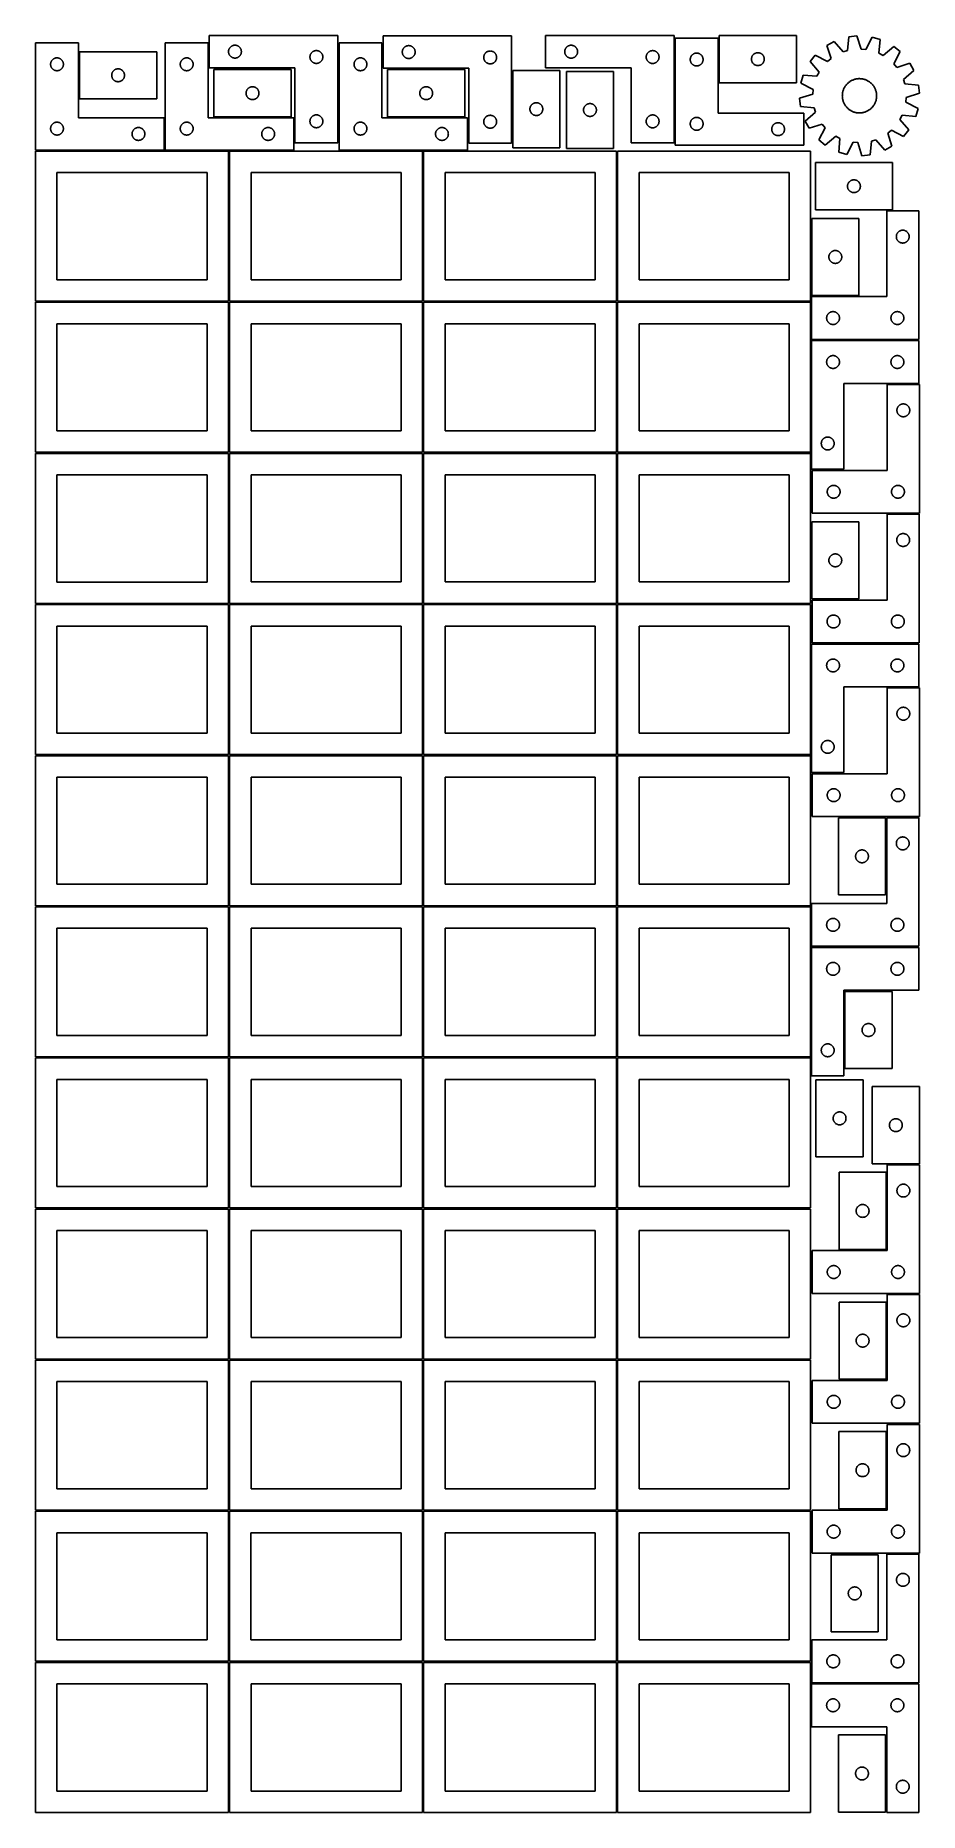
# Model space of a CAD drawing. Header units: millimetres. Extents: x 7 to 1243, y 7 to 2493.
import ezdxf

# ---------------------------------------------------------------- set-up
doc = ezdxf.new("R2010")
doc.units = ezdxf.units.MM
doc.layers.add('COMMON', color=5, linetype='CONTINUOUS', true_color=0x0000ff)
doc.layers.add('CUT', color=7, linetype='CONTINUOUS', true_color=0x000000)

msp = doc.modelspace()

# ---------------------------------------------------------------- linework, layer by layer
at = {"layer": 'COMMON'}
for p, q in [((277.291899, 1908.562903), (277.291899, 1698.688751)), ((6.541899, 1697.812902), (276.541899, 1697.812902)), ((277.291899, 1697.062902), (277.291899, 1487.062902)), ((820.333739, 1697.041937), (820.333739, 1487.041937)), ((6.541899, 1486.312901), (276.541899, 1486.312901)), ((277.291899, 1485.562901), (277.291899, 1275.562901)), ((278.0419, 1486.312901), (548.0419, 1486.312901)), ((549.583739, 1486.291936), (819.583739, 1486.291936)), ((820.333739, 1485.541936), (820.333739, 1275.541936)), ((821.08374, 1486.291936), (1091.08374, 1486.291936)), ((6.541899, 1274.8129), (276.541899, 1274.8129)), ((277.291899, 1274.0629), (277.291899, 1064.0629)), ((278.0419, 1274.8129), (548.0419, 1274.8129)), ((549.583739, 1274.791935), (819.583739, 1274.791935)), ((820.333739, 1274.041935), (820.333739, 1064.041935)), ((821.08374, 1274.791935), (1091.08374, 1274.791935)), ((6.541899, 1063.312899), (276.541899, 1063.312899)), ((277.291899, 1062.562899), (277.291899, 852.562899)), ((278.0419, 1063.312899), (548.0419, 1063.312899)), ((549.583739, 1063.291934), (819.583739, 1063.291934)), ((820.333739, 1062.541934), (820.333739, 852.541934)), ((821.08374, 1063.291934), (1091.08374, 1063.291934)), ((6.541899, 851.812898), (276.541899, 851.812898)), ((277.291899, 851.062898), (277.291899, 641.062898)), ((278.0419, 851.812898), (548.0419, 851.812898)), ((549.583739, 851.791933), (819.583739, 851.791933)), ((820.333739, 851.041933), (820.333739, 641.041933)), ((821.08374, 851.791933), (1091.08374, 851.791933)), ((276.541899, 640.312898), (6.541899, 640.312898)), ((277.291899, 639.562897), (277.291899, 429.562897)), ((548.0419, 640.312898), (278.0419, 640.312898)), ((549.583739, 640.291932), (819.583739, 640.291932)), ((820.333739, 639.541932), (820.333739, 429.541932)), ((821.08374, 640.291932), (1091.08374, 640.291932)), ((6.541899, 428.812896), (276.520965, 428.812896)), ((277.270965, 428.062896), (277.270965, 218.062896)), ((278.0419, 428.812896), (548.020966, 428.812896)), ((819.583739, 428.791932), (549.583739, 428.791932)), ((820.333739, 428.041931), (820.333739, 218.041931)), ((1091.08374, 428.791932), (821.08374, 428.791932)), ((549.583739, 217.29193), (819.562896, 217.29193)), ((820.312896, 216.54193), (820.312896, 6.54193)), ((821.08374, 217.29193), (1091.062897, 217.29193))]:
    msp.add_line(p, q, dxfattribs=at)
at = {"layer": 'CUT'}
for p, q in [((429.559658, 2493.47147), (249.559658, 2493.47147)), ((249.559658, 2493.47147), (249.559658, 2448.47147)), ((429.559658, 2343.47147), (429.559658, 2493.47147)), ((672.774563, 2492.85233), (492.774563, 2492.85233)), ((492.774563, 2492.85233), (492.774563, 2447.85233)), ((672.774563, 2342.85233), (672.774563, 2492.85233)), ((900.067562, 2493.370396), (720.067562, 2493.370396)), ((720.067562, 2493.370396), (720.067562, 2448.370396)), ((900.067562, 2343.370396), (900.067562, 2493.370396)), ((961.684661, 2489.926301), (901.684661, 2489.926301)), ((901.684661, 2489.926301), (901.684661, 2339.926301)), ((961.684661, 2384.926301), (961.684661, 2489.926301)), ((1071.3786, 2493.488801), (963.3786, 2493.488801)), ((963.3786, 2493.488801), (963.3786, 2427.488801)), ((1071.3786, 2427.488801), (1071.3786, 2493.488801)), ((1144.55786, 2491.796456), (1142.832418, 2472.497097)), ((1156.023603, 2493.070122), (1144.55786, 2491.796456)), ((1161.942435, 2474.619923), (1156.023603, 2493.070122)), ((1177.328301, 2491.239426), (1168.348655, 2474.069441)), ((1188.408676, 2488.02839), (1177.328301, 2491.239426)), ((1186.816378, 2468.71759), (1188.408676, 2488.02839)), ((66.520965, 2483.251496), (6.520965, 2483.251496)), ((6.520965, 2483.251496), (6.520965, 2333.251496)), ((34.765152, 2462.078564), (35.346229, 2462.1745)), ((35.346229, 2462.1745), (35.932336, 2462.232227)), ((35.932336, 2462.232227), (36.520965, 2462.251496)), ((36.520965, 2462.251496), (37.109593, 2462.232227)), ((37.109593, 2462.232227), (37.6957, 2462.1745)), ((37.6957, 2462.1745), (38.276778, 2462.078564)), ((66.520965, 2378.251496), (66.520965, 2483.251496)), ((176.050383, 2470.899201), (68.050383, 2470.899201)), ((68.050383, 2470.899201), (68.050383, 2404.899201)), ((176.050383, 2404.899201), (176.050383, 2470.899201)), ((248.041961, 2483.251496), (188.041961, 2483.251496)), ((188.041961, 2483.251496), (188.041961, 2333.251496)), ((216.286148, 2462.078564), (216.867225, 2462.1745)), ((216.867225, 2462.1745), (217.453333, 2462.232227)), ((217.453333, 2462.232227), (218.041961, 2462.251496)), ((218.041961, 2462.251496), (218.630589, 2462.232227)), ((218.630589, 2462.232227), (219.216696, 2462.1745)), ((219.216696, 2462.1745), (219.797774, 2462.078564)), ((248.041961, 2378.251496), (248.041961, 2483.251496)), ((276.559658, 2470.97147), (276.578928, 2471.560099)), ((276.578928, 2470.382842), (276.559658, 2470.97147)), ((276.578928, 2471.560099), (276.636654, 2472.146206)), ((276.636654, 2469.796735), (276.578928, 2470.382842)), ((276.636654, 2472.146206), (276.73259, 2472.727283)), ((276.73259, 2469.215658), (276.636654, 2469.796735)), ((276.73259, 2472.727283), (276.866325, 2473.300842)), ((276.866325, 2468.642099), (276.73259, 2469.215658)), ((276.866325, 2473.300842), (277.037287, 2473.864426)), ((277.037287, 2468.078515), (276.866325, 2468.642099)), ((277.037287, 2473.864426), (277.244742, 2474.415621)), ((277.244742, 2467.52732), (277.037287, 2468.078515)), ((277.244742, 2474.415621), (277.487803, 2474.952069)), ((277.487803, 2466.990872), (277.244742, 2467.52732)), ((277.487803, 2474.952069), (277.765429, 2475.47147)), ((277.765429, 2466.47147), (277.487803, 2466.990872)), ((277.765429, 2475.47147), (278.076431, 2475.971603)), ((278.076431, 2465.971338), (277.765429, 2466.47147)), ((278.076431, 2475.971603), (278.419478, 2476.450323)), ((278.419478, 2465.492618), (278.076431, 2465.971338)), ((278.419478, 2476.450323), (278.7931, 2476.905583)), ((278.7931, 2465.037358), (278.419478, 2465.492618)), ((278.7931, 2476.905583), (279.195697, 2477.335431)), ((279.195697, 2464.607509), (278.7931, 2465.037358)), ((279.195697, 2477.335431), (279.625546, 2477.738029)), ((279.625546, 2464.204912), (279.195697, 2464.607509)), ((279.625546, 2477.738029), (280.080805, 2478.111651)), ((280.080805, 2463.83129), (279.625546, 2464.204912)), ((280.080805, 2478.111651), (280.559526, 2478.454697)), ((280.559526, 2463.488244), (280.080805, 2463.83129)), ((280.559526, 2478.454697), (281.059658, 2478.765699)), ((281.059658, 2463.177242), (280.559526, 2463.488244)), ((281.059658, 2478.765699), (281.57906, 2479.043325)), ((281.57906, 2462.899616), (281.059658, 2463.177242)), ((281.57906, 2479.043325), (282.115507, 2479.286386)), ((282.115507, 2462.656555), (281.57906, 2462.899616)), ((282.115507, 2479.286386), (282.666703, 2479.493842)), ((282.666703, 2462.449099), (282.115507, 2462.656555)), ((282.666703, 2479.493842), (283.230286, 2479.664803)), ((283.230286, 2462.278138), (282.666703, 2462.449099)), ((283.230286, 2479.664803), (283.803845, 2479.798538)), ((283.803845, 2462.144403), (283.230286, 2462.278138)), ((283.803845, 2479.798538), (284.384922, 2479.894474)), ((284.384922, 2462.048467), (283.803845, 2462.144403)), ((284.384922, 2479.894474), (284.97103, 2479.952201)), ((284.97103, 2479.952201), (285.559658, 2479.97147)), ((285.559658, 2479.97147), (286.148286, 2479.952201)), ((286.148286, 2479.952201), (286.734394, 2479.894474)), ((286.734394, 2479.894474), (287.315471, 2479.798538)), ((287.315471, 2462.144403), (286.734394, 2462.048467)), ((287.315471, 2479.798538), (287.889029, 2479.664803)), ((287.889029, 2462.278138), (287.315471, 2462.144403)), ((287.889029, 2479.664803), (288.452613, 2479.493842)), ((288.452613, 2462.449099), (287.889029, 2462.278138)), ((288.452613, 2479.493842), (289.003809, 2479.286386)), ((289.003809, 2462.656555), (288.452613, 2462.449099)), ((289.003809, 2479.286386), (289.540256, 2479.043325)), ((289.540256, 2462.899616), (289.003809, 2462.656555)), ((289.540256, 2479.043325), (290.059658, 2478.765699)), ((290.059658, 2463.177242), (289.540256, 2462.899616)), ((290.059658, 2478.765699), (290.55979, 2478.454697)), ((290.55979, 2463.488244), (290.059658, 2463.177242)), ((290.55979, 2478.454697), (291.038511, 2478.111651)), ((291.038511, 2463.83129), (290.55979, 2463.488244)), ((291.038511, 2478.111651), (291.49377, 2477.738029)), ((291.49377, 2464.204912), (291.038511, 2463.83129)), ((291.49377, 2477.738029), (291.923619, 2477.335431)), ((291.923619, 2464.607509), (291.49377, 2464.204912)), ((291.923619, 2477.335431), (292.326216, 2476.905583)), ((292.326216, 2465.037358), (291.923619, 2464.607509)), ((292.326216, 2476.905583), (292.699838, 2476.450323)), ((292.699838, 2465.492618), (292.326216, 2465.037358)), ((292.699838, 2476.450323), (293.042884, 2475.971603)), ((293.042884, 2465.971338), (292.699838, 2465.492618)), ((293.042884, 2475.971603), (293.353886, 2475.47147)), ((293.353886, 2466.47147), (293.042884, 2465.971338)), ((293.353886, 2475.47147), (293.631513, 2474.952069)), ((293.631513, 2466.990872), (293.353886, 2466.47147)), ((293.631513, 2474.952069), (293.874574, 2474.415621)), ((293.874574, 2467.52732), (293.631513, 2466.990872)), ((293.874574, 2474.415621), (294.082029, 2473.864426)), ((294.082029, 2468.078515), (293.874574, 2467.52732)), ((294.082029, 2473.864426), (294.25299, 2473.300842)), ((294.25299, 2468.642099), (294.082029, 2468.078515)), ((294.25299, 2473.300842), (294.386725, 2472.727283)), ((294.386725, 2469.215658), (294.25299, 2468.642099)), ((294.386725, 2472.727283), (294.482662, 2472.146206)), ((294.482662, 2469.796735), (294.386725, 2469.215658)), ((294.482662, 2472.146206), (294.540388, 2471.560099)), ((294.540388, 2470.382842), (294.482662, 2469.796735)), ((294.540388, 2471.560099), (294.559658, 2470.97147)), ((294.559658, 2470.97147), (294.540388, 2470.382842)), ((390.559658, 2463.47147), (390.578928, 2464.060099)), ((390.578928, 2462.882842), (390.559658, 2463.47147)), ((390.578928, 2464.060099), (390.636654, 2464.646206)), ((390.636654, 2462.296735), (390.578928, 2462.882842)), ((390.636654, 2464.646206), (390.73259, 2465.227283)), ((390.73259, 2461.715658), (390.636654, 2462.296735)), ((390.73259, 2465.227283), (390.866325, 2465.800842)), ((390.866325, 2465.800842), (391.037287, 2466.364426)), ((391.037287, 2466.364426), (391.244742, 2466.915621)), ((391.244742, 2466.915621), (391.487803, 2467.452069)), ((391.487803, 2467.452069), (391.765429, 2467.97147)), ((391.765429, 2467.97147), (392.076431, 2468.471603)), ((392.076431, 2468.471603), (392.419478, 2468.950323)), ((392.419478, 2468.950323), (392.7931, 2469.405583)), ((392.7931, 2469.405583), (393.195697, 2469.835431)), ((393.195697, 2469.835431), (393.625546, 2470.238029)), ((393.625546, 2470.238029), (394.080805, 2470.611651)), ((394.080805, 2470.611651), (394.559526, 2470.954697)), ((394.559526, 2470.954697), (395.059658, 2471.265699)), ((395.059658, 2471.265699), (395.57906, 2471.543325)), ((395.57906, 2471.543325), (396.115507, 2471.786386)), ((396.115507, 2471.786386), (396.666703, 2471.993842)), ((396.666703, 2471.993842), (397.230286, 2472.164803)), ((397.230286, 2472.164803), (397.803845, 2472.298538)), ((397.803845, 2472.298538), (398.384922, 2472.394474)), ((398.384922, 2472.394474), (398.97103, 2472.452201)), ((398.97103, 2472.452201), (399.559658, 2472.47147)), ((399.559658, 2472.47147), (400.148286, 2472.452201)), ((400.148286, 2472.452201), (400.734394, 2472.394474)), ((400.734394, 2472.394474), (401.315471, 2472.298538)), ((401.315471, 2472.298538), (401.889029, 2472.164803)), ((401.889029, 2472.164803), (402.452613, 2471.993842)), ((402.452613, 2471.993842), (403.003809, 2471.786386)), ((403.003809, 2471.786386), (403.540256, 2471.543325)), ((403.540256, 2471.543325), (404.059658, 2471.265699)), ((404.059658, 2471.265699), (404.55979, 2470.954697)), ((404.55979, 2470.954697), (405.038511, 2470.611651)), ((405.038511, 2470.611651), (405.49377, 2470.238029)), ((405.49377, 2470.238029), (405.923619, 2469.835431)), ((405.923619, 2469.835431), (406.326216, 2469.405583)), ((406.326216, 2469.405583), (406.699838, 2468.950323)), ((406.699838, 2468.950323), (407.042884, 2468.471603)), ((407.042884, 2468.471603), (407.353886, 2467.97147)), ((407.353886, 2467.97147), (407.631513, 2467.452069)), ((407.631513, 2467.452069), (407.874574, 2466.915621)), ((407.874574, 2466.915621), (408.082029, 2466.364426)), ((408.082029, 2466.364426), (408.25299, 2465.800842)), ((408.25299, 2465.800842), (408.386725, 2465.227283)), ((408.386725, 2465.227283), (408.482662, 2464.646206)), ((408.482662, 2462.296735), (408.386725, 2461.715658)), ((408.482662, 2464.646206), (408.540388, 2464.060099)), ((408.540388, 2462.882842), (408.482662, 2462.296735)), ((408.540388, 2464.060099), (408.559658, 2463.47147)), ((408.559658, 2463.47147), (408.540388, 2462.882842)), ((491.20169, 2483.251496), (431.20169, 2483.251496)), ((431.20169, 2483.251496), (431.20169, 2333.251496)), ((459.445877, 2462.078564), (460.026954, 2462.1745)), ((460.026954, 2462.1745), (460.613062, 2462.232227)), ((460.613062, 2462.232227), (461.20169, 2462.251496)), ((461.20169, 2462.251496), (461.790318, 2462.232227)), ((461.790318, 2462.232227), (462.376425, 2462.1745)), ((462.376425, 2462.1745), (462.957503, 2462.078564)), ((491.20169, 2378.251496), (491.20169, 2483.251496)), ((519.774563, 2470.35233), (519.793832, 2470.940958)), ((519.793832, 2469.763702), (519.774563, 2470.35233)), ((519.793832, 2470.940958), (519.851559, 2471.527066)), ((519.851559, 2469.177594), (519.793832, 2469.763702)), ((519.851559, 2471.527066), (519.947495, 2472.108143)), ((519.947495, 2468.596517), (519.851559, 2469.177594)), ((519.947495, 2472.108143), (520.08123, 2472.681701)), ((520.08123, 2468.022958), (519.947495, 2468.596517)), ((520.08123, 2472.681701), (520.252191, 2473.245285)), ((520.252191, 2467.459375), (520.08123, 2468.022958)), ((520.252191, 2473.245285), (520.459647, 2473.796481)), ((520.459647, 2466.908179), (520.252191, 2467.459375)), ((520.459647, 2473.796481), (520.702708, 2474.332928)), ((520.702708, 2466.371732), (520.459647, 2466.908179)), ((520.702708, 2474.332928), (520.980334, 2474.85233)), ((520.980334, 2465.85233), (520.702708, 2466.371732)), ((520.980334, 2474.85233), (521.291336, 2475.352462)), ((521.291336, 2465.352198), (520.980334, 2465.85233)), ((521.291336, 2475.352462), (521.634383, 2475.831183)), ((521.634383, 2464.873477), (521.291336, 2465.352198)), ((521.634383, 2475.831183), (522.008004, 2476.286442)), ((522.008004, 2464.418217), (521.634383, 2464.873477)), ((522.008004, 2476.286442), (522.410602, 2476.716291)), ((522.410602, 2463.988369), (522.008004, 2464.418217)), ((522.410602, 2476.716291), (522.84045, 2477.118888)), ((522.84045, 2463.585772), (522.410602, 2463.988369)), ((522.84045, 2477.118888), (523.29571, 2477.49251)), ((523.29571, 2463.21215), (522.84045, 2463.585772)), ((523.29571, 2477.49251), (523.774431, 2477.835556)), ((523.774431, 2462.869103), (523.29571, 2463.21215)), ((523.774431, 2477.835556), (524.274563, 2478.146558)), ((524.274563, 2462.558101), (523.774431, 2462.869103)), ((524.274563, 2478.146558), (524.793964, 2478.424185)), ((524.793964, 2462.280475), (524.274563, 2462.558101)), ((524.793964, 2478.424185), (525.330412, 2478.667246)), ((525.330412, 2462.037414), (524.793964, 2462.280475)), ((525.330412, 2478.667246), (525.881607, 2478.874701)), ((525.881607, 2478.874701), (526.445191, 2479.045662)), ((526.445191, 2479.045662), (527.01875, 2479.179397)), ((527.01875, 2479.179397), (527.599827, 2479.275334)), ((527.599827, 2479.275334), (528.185934, 2479.33306)), ((528.185934, 2479.33306), (528.774563, 2479.35233)), ((528.774563, 2479.35233), (529.363191, 2479.33306)), ((529.363191, 2479.33306), (529.949298, 2479.275334)), ((529.949298, 2479.275334), (530.530376, 2479.179397)), ((530.530376, 2479.179397), (531.103934, 2479.045662)), ((531.103934, 2479.045662), (531.667518, 2478.874701)), ((531.667518, 2478.874701), (532.218714, 2478.667246)), ((532.218714, 2478.667246), (532.755161, 2478.424185)), ((532.755161, 2462.280475), (532.218714, 2462.037414)), ((532.755161, 2478.424185), (533.274563, 2478.146558)), ((533.274563, 2462.558101), (532.755161, 2462.280475)), ((533.274563, 2478.146558), (533.774695, 2477.835556)), ((533.774695, 2462.869103), (533.274563, 2462.558101)), ((533.774695, 2477.835556), (534.253415, 2477.49251)), ((534.253415, 2463.21215), (533.774695, 2462.869103)), ((534.253415, 2477.49251), (534.708675, 2477.118888)), ((534.708675, 2463.585772), (534.253415, 2463.21215)), ((534.708675, 2477.118888), (535.138524, 2476.716291)), ((535.138524, 2463.988369), (534.708675, 2463.585772)), ((535.138524, 2476.716291), (535.541121, 2476.286442)), ((535.541121, 2464.418217), (535.138524, 2463.988369)), ((535.541121, 2476.286442), (535.914743, 2475.831183)), ((535.914743, 2464.873477), (535.541121, 2464.418217)), ((535.914743, 2475.831183), (536.257789, 2475.352462)), ((536.257789, 2465.352198), (535.914743, 2464.873477)), ((536.257789, 2475.352462), (536.568791, 2474.85233)), ((536.568791, 2465.85233), (536.257789, 2465.352198)), ((536.568791, 2474.85233), (536.846417, 2474.332928)), ((536.846417, 2466.371732), (536.568791, 2465.85233)), ((536.846417, 2474.332928), (537.089478, 2473.796481)), ((537.089478, 2466.908179), (536.846417, 2466.371732)), ((537.089478, 2473.796481), (537.296934, 2473.245285)), ((537.296934, 2467.459375), (537.089478, 2466.908179)), ((537.296934, 2473.245285), (537.467895, 2472.681701)), ((537.467895, 2468.022958), (537.296934, 2467.459375)), ((537.467895, 2472.681701), (537.60163, 2472.108143)), ((537.60163, 2468.596517), (537.467895, 2468.022958)), ((537.60163, 2472.108143), (537.697566, 2471.527066)), ((537.697566, 2469.177594), (537.60163, 2468.596517)), ((537.697566, 2471.527066), (537.755293, 2470.940958)), ((537.755293, 2469.763702), (537.697566, 2469.177594)), ((537.755293, 2470.940958), (537.774563, 2470.35233)), ((537.774563, 2470.35233), (537.755293, 2469.763702)), ((633.774563, 2462.85233), (633.793832, 2463.440958)), ((633.793832, 2462.263702), (633.774563, 2462.85233)), ((633.793832, 2463.440958), (633.851559, 2464.027066)), ((633.851559, 2461.677594), (633.793832, 2462.263702)), ((633.851559, 2464.027066), (633.947495, 2464.608143)), ((633.947495, 2464.608143), (634.08123, 2465.181701)), ((634.08123, 2465.181701), (634.252191, 2465.745285)), ((634.252191, 2465.745285), (634.459647, 2466.296481)), ((634.459647, 2466.296481), (634.702708, 2466.832928)), ((634.702708, 2466.832928), (634.980334, 2467.35233)), ((634.980334, 2467.35233), (635.291336, 2467.852462)), ((635.291336, 2467.852462), (635.634383, 2468.331183)), ((635.634383, 2468.331183), (636.008004, 2468.786442)), ((636.008004, 2468.786442), (636.410602, 2469.216291)), ((636.410602, 2469.216291), (636.84045, 2469.618888)), ((636.84045, 2469.618888), (637.29571, 2469.99251)), ((637.29571, 2469.99251), (637.774431, 2470.335556)), ((637.774431, 2470.335556), (638.274563, 2470.646558)), ((638.274563, 2470.646558), (638.793964, 2470.924185)), ((638.793964, 2470.924185), (639.330412, 2471.167246)), ((639.330412, 2471.167246), (639.881607, 2471.374701)), ((639.881607, 2471.374701), (640.445191, 2471.545662)), ((640.445191, 2471.545662), (641.01875, 2471.679397)), ((641.01875, 2471.679397), (641.599827, 2471.775334)), ((641.599827, 2471.775334), (642.185934, 2471.83306)), ((642.185934, 2471.83306), (642.774563, 2471.85233)), ((642.774563, 2471.85233), (643.363191, 2471.83306)), ((643.363191, 2471.83306), (643.949298, 2471.775334)), ((643.949298, 2471.775334), (644.530376, 2471.679397)), ((644.530376, 2471.679397), (645.103934, 2471.545662)), ((645.103934, 2471.545662), (645.667518, 2471.374701)), ((645.667518, 2471.374701), (646.218714, 2471.167246)), ((646.218714, 2471.167246), (646.755161, 2470.924185)), ((646.755161, 2470.924185), (647.274563, 2470.646558)), ((647.274563, 2470.646558), (647.774695, 2470.335556)), ((647.774695, 2470.335556), (648.253415, 2469.99251)), ((648.253415, 2469.99251), (648.708675, 2469.618888)), ((648.708675, 2469.618888), (649.138524, 2469.216291)), ((649.138524, 2469.216291), (649.541121, 2468.786442)), ((649.541121, 2468.786442), (649.914743, 2468.331183)), ((649.914743, 2468.331183), (650.257789, 2467.852462)), ((650.257789, 2467.852462), (650.568791, 2467.35233)), ((650.568791, 2467.35233), (650.846417, 2466.832928)), ((650.846417, 2466.832928), (651.089478, 2466.296481)), ((651.089478, 2466.296481), (651.296934, 2465.745285)), ((651.296934, 2465.745285), (651.467895, 2465.181701)), ((651.467895, 2465.181701), (651.60163, 2464.608143)), ((651.60163, 2464.608143), (651.697566, 2464.027066)), ((651.697566, 2464.027066), (651.755293, 2463.440958)), ((651.755293, 2462.263702), (651.697566, 2461.677594)), ((651.755293, 2463.440958), (651.774563, 2462.85233)), ((651.774563, 2462.85233), (651.755293, 2462.263702)), ((747.067562, 2470.870396), (747.086832, 2471.459024)), ((747.086832, 2470.281768), (747.067562, 2470.870396)), ((747.086832, 2471.459024), (747.144558, 2472.045132)), ((747.144558, 2469.695661), (747.086832, 2470.281768)), ((747.144558, 2472.045132), (747.240494, 2472.626209)), ((747.240494, 2469.114583), (747.144558, 2469.695661)), ((747.240494, 2472.626209), (747.374229, 2473.199768)), ((747.374229, 2468.541025), (747.240494, 2469.114583)), ((747.374229, 2473.199768), (747.545191, 2473.763351)), ((747.545191, 2467.977441), (747.374229, 2468.541025)), ((747.545191, 2473.763351), (747.752646, 2474.314547)), ((747.752646, 2467.426245), (747.545191, 2467.977441)), ((747.752646, 2474.314547), (747.995707, 2474.850994)), ((747.995707, 2466.889798), (747.752646, 2467.426245)), ((747.995707, 2474.850994), (748.273333, 2475.370396)), ((748.273333, 2466.370396), (747.995707, 2466.889798)), ((748.273333, 2475.370396), (748.584335, 2475.870528)), ((748.584335, 2465.870264), (748.273333, 2466.370396)), ((748.584335, 2475.870528), (748.927382, 2476.349249)), ((748.927382, 2465.391543), (748.584335, 2465.870264)), ((748.927382, 2476.349249), (749.301004, 2476.804509)), ((749.301004, 2464.936284), (748.927382, 2465.391543)), ((749.301004, 2476.804509), (749.703601, 2477.234357)), ((749.703601, 2464.506435), (749.301004, 2464.936284)), ((749.703601, 2477.234357), (750.13345, 2477.636954)), ((750.13345, 2464.103838), (749.703601, 2464.506435)), ((750.13345, 2477.636954), (750.588709, 2478.010576)), ((750.588709, 2463.730216), (750.13345, 2464.103838)), ((750.588709, 2478.010576), (751.06743, 2478.353623)), ((751.06743, 2463.38717), (750.588709, 2463.730216)), ((751.06743, 2478.353623), (751.567562, 2478.664625)), ((751.567562, 2463.076168), (751.06743, 2463.38717)), ((751.567562, 2478.664625), (752.086964, 2478.942251)), ((752.086964, 2462.798542), (751.567562, 2463.076168)), ((752.086964, 2478.942251), (752.623411, 2479.185312)), ((752.623411, 2462.55548), (752.086964, 2462.798542)), ((752.623411, 2479.185312), (753.174607, 2479.392767)), ((753.174607, 2462.348025), (752.623411, 2462.55548)), ((753.174607, 2479.392767), (753.73819, 2479.563729)), ((753.73819, 2462.177064), (753.174607, 2462.348025)), ((753.73819, 2479.563729), (754.311749, 2479.697464)), ((754.311749, 2462.043329), (753.73819, 2462.177064)), ((754.311749, 2479.697464), (754.892826, 2479.7934)), ((754.892826, 2479.7934), (755.478934, 2479.851127)), ((755.478934, 2479.851127), (756.067562, 2479.870396)), ((756.067562, 2479.870396), (756.65619, 2479.851127)), ((756.65619, 2479.851127), (757.242298, 2479.7934)), ((757.242298, 2479.7934), (757.823375, 2479.697464)), ((757.823375, 2479.697464), (758.396933, 2479.563729)), ((758.396933, 2462.177064), (757.823375, 2462.043329)), ((758.396933, 2479.563729), (758.960517, 2479.392767)), ((758.960517, 2462.348025), (758.396933, 2462.177064)), ((758.960517, 2479.392767), (759.511713, 2479.185312)), ((759.511713, 2462.55548), (758.960517, 2462.348025)), ((759.511713, 2479.185312), (760.04816, 2478.942251)), ((760.04816, 2462.798542), (759.511713, 2462.55548)), ((760.04816, 2478.942251), (760.567562, 2478.664625)), ((760.567562, 2463.076168), (760.04816, 2462.798542)), ((760.567562, 2478.664625), (761.067694, 2478.353623)), ((761.067694, 2463.38717), (760.567562, 2463.076168)), ((761.067694, 2478.353623), (761.546415, 2478.010576)), ((761.546415, 2463.730216), (761.067694, 2463.38717)), ((761.546415, 2478.010576), (762.001674, 2477.636954)), ((762.001674, 2464.103838), (761.546415, 2463.730216)), ((762.001674, 2477.636954), (762.431523, 2477.234357)), ((762.431523, 2464.506435), (762.001674, 2464.103838)), ((762.431523, 2477.234357), (762.83412, 2476.804509)), ((762.83412, 2464.936284), (762.431523, 2464.506435)), ((762.83412, 2476.804509), (763.207742, 2476.349249)), ((763.207742, 2465.391543), (762.83412, 2464.936284)), ((763.207742, 2476.349249), (763.550788, 2475.870528)), ((763.550788, 2465.870264), (763.207742, 2465.391543)), ((763.550788, 2475.870528), (763.861791, 2475.370396)), ((763.861791, 2466.370396), (763.550788, 2465.870264)), ((763.861791, 2475.370396), (764.139417, 2474.850994)), ((764.139417, 2466.889798), (763.861791, 2466.370396)), ((764.139417, 2474.850994), (764.382478, 2474.314547)), ((764.382478, 2467.426245), (764.139417, 2466.889798)), ((764.382478, 2474.314547), (764.589933, 2473.763351)), ((764.589933, 2467.977441), (764.382478, 2467.426245)), ((764.589933, 2473.763351), (764.760894, 2473.199768)), ((764.760894, 2468.541025), (764.589933, 2467.977441)), ((764.760894, 2473.199768), (764.894629, 2472.626209)), ((764.894629, 2469.114583), (764.760894, 2468.541025)), ((764.894629, 2472.626209), (764.990566, 2472.045132)), ((764.990566, 2469.695661), (764.894629, 2469.114583)), ((764.990566, 2472.045132), (765.048292, 2471.459024)), ((765.048292, 2470.281768), (764.990566, 2469.695661)), ((765.048292, 2471.459024), (765.067562, 2470.870396)), ((765.067562, 2470.870396), (765.048292, 2470.281768)), ((861.067562, 2463.370396), (861.086832, 2463.959024)), ((861.086832, 2462.781768), (861.067562, 2463.370396)), ((861.086832, 2463.959024), (861.144558, 2464.545132)), ((861.144558, 2462.195661), (861.086832, 2462.781768)), ((861.144558, 2464.545132), (861.240494, 2465.126209)), ((861.240494, 2461.614583), (861.144558, 2462.195661)), ((861.240494, 2465.126209), (861.374229, 2465.699768)), ((861.374229, 2465.699768), (861.545191, 2466.263351)), ((861.545191, 2466.263351), (861.752646, 2466.814547)), ((861.752646, 2466.814547), (861.995707, 2467.350994)), ((861.995707, 2467.350994), (862.273333, 2467.870396)), ((862.273333, 2467.870396), (862.584335, 2468.370528)), ((862.584335, 2468.370528), (862.927382, 2468.849249)), ((862.927382, 2468.849249), (863.301004, 2469.304509)), ((863.301004, 2469.304509), (863.703601, 2469.734357)), ((863.703601, 2469.734357), (864.13345, 2470.136954)), ((864.13345, 2470.136954), (864.588709, 2470.510576)), ((864.588709, 2470.510576), (865.06743, 2470.853623)), ((865.06743, 2470.853623), (865.567562, 2471.164625)), ((865.567562, 2471.164625), (866.086964, 2471.442251)), ((866.086964, 2471.442251), (866.623411, 2471.685312)), ((866.623411, 2471.685312), (867.174607, 2471.892767)), ((867.174607, 2471.892767), (867.73819, 2472.063729)), ((867.73819, 2472.063729), (868.311749, 2472.197464)), ((868.311749, 2472.197464), (868.892826, 2472.2934)), ((868.892826, 2472.2934), (869.478934, 2472.351127)), ((869.478934, 2472.351127), (870.067562, 2472.370396)), ((870.067562, 2472.370396), (870.65619, 2472.351127)), ((870.65619, 2472.351127), (871.242298, 2472.2934)), ((871.242298, 2472.2934), (871.823375, 2472.197464)), ((871.823375, 2472.197464), (872.396933, 2472.063729)), ((872.396933, 2472.063729), (872.960517, 2471.892767)), ((872.960517, 2471.892767), (873.511713, 2471.685312)), ((873.511713, 2471.685312), (874.04816, 2471.442251)), ((874.04816, 2471.442251), (874.567562, 2471.164625)), ((874.567562, 2471.164625), (875.067694, 2470.853623)), ((875.067694, 2470.853623), (875.546415, 2470.510576)), ((875.546415, 2470.510576), (876.001674, 2470.136954)), ((876.001674, 2470.136954), (876.431523, 2469.734357)), ((876.431523, 2469.734357), (876.83412, 2469.304509)), ((876.83412, 2469.304509), (877.207742, 2468.849249)), ((877.207742, 2468.849249), (877.550788, 2468.370528)), ((877.550788, 2468.370528), (877.861791, 2467.870396)), ((877.861791, 2467.870396), (878.139417, 2467.350994)), ((878.139417, 2467.350994), (878.382478, 2466.814547)), ((878.382478, 2466.814547), (878.589933, 2466.263351)), ((878.589933, 2466.263351), (878.760894, 2465.699768)), ((878.760894, 2465.699768), (878.894629, 2465.126209)), ((878.894629, 2465.126209), (878.990566, 2464.545132)), ((878.990566, 2462.195661), (878.894629, 2461.614583)), ((878.990566, 2464.545132), (879.048292, 2463.959024)), ((879.048292, 2462.781768), (878.990566, 2462.195661)), ((879.048292, 2463.959024), (879.067562, 2463.370396)), ((879.067562, 2463.370396), (879.048292, 2462.781768)), ((922.857593, 2461.682114), (922.991328, 2462.255672)), ((922.991328, 2462.255672), (923.16229, 2462.819256)), ((923.16229, 2462.819256), (923.369745, 2463.370452)), ((923.369745, 2463.370452), (923.612806, 2463.906899)), ((923.612806, 2463.906899), (923.890432, 2464.426301)), ((923.890432, 2464.426301), (924.201434, 2464.926433)), ((924.201434, 2464.926433), (924.544481, 2465.405154)), ((924.544481, 2465.405154), (924.918103, 2465.860413)), ((924.918103, 2465.860413), (925.3207, 2466.290262)), ((925.3207, 2466.290262), (925.750549, 2466.692859)), ((925.750549, 2466.692859), (926.205808, 2467.066481)), ((926.205808, 2467.066481), (926.684529, 2467.409527)), ((926.684529, 2467.409527), (927.184661, 2467.72053)), ((927.184661, 2467.72053), (927.704063, 2467.998156)), ((927.704063, 2467.998156), (928.24051, 2468.241217)), ((928.24051, 2468.241217), (928.791706, 2468.448672)), ((928.791706, 2468.448672), (929.35529, 2468.619633)), ((929.35529, 2468.619633), (929.928848, 2468.753368)), ((929.928848, 2468.753368), (930.509925, 2468.849305)), ((930.509925, 2468.849305), (931.096033, 2468.907031)), ((931.096033, 2468.907031), (931.684661, 2468.926301)), ((931.684661, 2468.926301), (932.273289, 2468.907031)), ((932.273289, 2468.907031), (932.859397, 2468.849305)), ((932.859397, 2468.849305), (933.440474, 2468.753368)), ((933.440474, 2468.753368), (934.014032, 2468.619633)), ((934.014032, 2468.619633), (934.577616, 2468.448672)), ((934.577616, 2468.448672), (935.128812, 2468.241217)), ((935.128812, 2468.241217), (935.665259, 2467.998156)), ((935.665259, 2467.998156), (936.184661, 2467.72053)), ((936.184661, 2467.72053), (936.684793, 2467.409527)), ((936.684793, 2467.409527), (937.163514, 2467.066481)), ((937.163514, 2467.066481), (937.618773, 2466.692859)), ((937.618773, 2466.692859), (938.048622, 2466.290262)), ((938.048622, 2466.290262), (938.451219, 2465.860413)), ((938.451219, 2465.860413), (938.824841, 2465.405154)), ((938.824841, 2465.405154), (939.167887, 2464.926433)), ((939.167887, 2464.926433), (939.47889, 2464.426301)), ((939.47889, 2464.426301), (939.756516, 2463.906899)), ((939.756516, 2463.906899), (939.999577, 2463.370452)), ((939.999577, 2463.370452), (940.207032, 2462.819256)), ((940.207032, 2462.819256), (940.377993, 2462.255672)), ((940.377993, 2462.255672), (940.511728, 2461.682114)), ((1008.455596, 2461.663537), (1008.551532, 2462.244614)), ((1008.551532, 2462.244614), (1008.685267, 2462.818172)), ((1008.685267, 2462.818172), (1008.856229, 2463.381756)), ((1008.856229, 2463.381756), (1009.063684, 2463.932952)), ((1009.063684, 2463.932952), (1009.306745, 2464.469399)), ((1009.306745, 2464.469399), (1009.584371, 2464.988801)), ((1009.584371, 2464.988801), (1009.895373, 2465.488933)), ((1009.895373, 2465.488933), (1010.23842, 2465.967654)), ((1010.23842, 2465.967654), (1010.612042, 2466.422913)), ((1010.612042, 2466.422913), (1011.014639, 2466.852762)), ((1011.014639, 2466.852762), (1011.444488, 2467.255359)), ((1011.444488, 2467.255359), (1011.899747, 2467.628981)), ((1011.899747, 2467.628981), (1012.378468, 2467.972028)), ((1012.378468, 2467.972028), (1012.8786, 2468.28303)), ((1012.8786, 2468.28303), (1013.398002, 2468.560656)), ((1013.398002, 2468.560656), (1013.934449, 2468.803717)), ((1013.934449, 2468.803717), (1014.485645, 2469.011172)), ((1014.485645, 2469.011172), (1015.049228, 2469.182133)), ((1015.049228, 2469.182133), (1015.622787, 2469.315869)), ((1015.622787, 2469.315869), (1016.203864, 2469.411805)), ((1016.203864, 2469.411805), (1016.789972, 2469.469531)), ((1016.789972, 2469.469531), (1017.3786, 2469.488801)), ((1017.3786, 2469.488801), (1017.967228, 2469.469531)), ((1017.967228, 2469.469531), (1018.553336, 2469.411805)), ((1018.553336, 2469.411805), (1019.134413, 2469.315869)), ((1019.134413, 2469.315869), (1019.707971, 2469.182133)), ((1019.707971, 2469.182133), (1020.271555, 2469.011172)), ((1020.271555, 2469.011172), (1020.822751, 2468.803717)), ((1020.822751, 2468.803717), (1021.359198, 2468.560656)), ((1021.359198, 2468.560656), (1021.8786, 2468.28303)), ((1021.8786, 2468.28303), (1022.378732, 2467.972028)), ((1022.378732, 2467.972028), (1022.857453, 2467.628981)), ((1022.857453, 2467.628981), (1023.312712, 2467.255359)), ((1023.312712, 2467.255359), (1023.742561, 2466.852762)), ((1023.742561, 2466.852762), (1024.145158, 2466.422913)), ((1024.145158, 2466.422913), (1024.51878, 2465.967654)), ((1024.51878, 2465.967654), (1024.861826, 2465.488933)), ((1024.861826, 2465.488933), (1025.172829, 2464.988801)), ((1025.172829, 2464.988801), (1025.450455, 2464.469399)), ((1025.450455, 2464.469399), (1025.693516, 2463.932952)), ((1025.693516, 2463.932952), (1025.900971, 2463.381756)), ((1025.900971, 2463.381756), (1026.071932, 2462.818172)), ((1026.071932, 2462.818172), (1026.205667, 2462.244614)), ((1026.205667, 2462.244614), (1026.301604, 2461.663537)), ((1097.709562, 2466.000181), (1090.502675, 2456.992059)), ((1114.941069, 2457.139166), (1097.709562, 2466.000181)), ((1124.174309, 2485.334843), (1114.068755, 2479.77038)), ((1114.068755, 2479.77038), (1119.8602, 2461.279799)), ((1136.703182, 2470.554121), (1124.174309, 2485.334843)), ((1142.832418, 2472.497097), (1136.703182, 2470.554121)), ((1168.348655, 2474.069441), (1161.942435, 2474.619923)), ((1192.524294, 2465.757457), (1186.816378, 2468.71759)), ((1207.391074, 2478.184093), (1192.524294, 2465.757457)), ((1216.399195, 2470.977207), (1207.391074, 2478.184093)), ((1207.538181, 2453.7457), (1216.399195, 2470.977207)), ((27.520965, 2453.251496), (27.540234, 2453.840124)), ((27.540234, 2452.662868), (27.520965, 2453.251496)), ((27.540234, 2453.840124), (27.597961, 2454.426232)), ((27.597961, 2452.07676), (27.540234, 2452.662868)), ((27.597961, 2454.426232), (27.693897, 2455.007309)), ((27.693897, 2451.495683), (27.597961, 2452.07676)), ((27.693897, 2455.007309), (27.827632, 2455.580868)), ((27.827632, 2450.922125), (27.693897, 2451.495683)), ((27.827632, 2455.580868), (27.998593, 2456.144451)), ((27.998593, 2450.358541), (27.827632, 2450.922125)), ((27.998593, 2456.144451), (28.206049, 2456.695647)), ((28.206049, 2449.807345), (27.998593, 2450.358541)), ((28.206049, 2456.695647), (28.44911, 2457.232094)), ((28.44911, 2449.270898), (28.206049, 2449.807345)), ((28.44911, 2457.232094), (28.726736, 2457.751496)), ((28.726736, 2448.751496), (28.44911, 2449.270898)), ((28.726736, 2457.751496), (29.037738, 2458.251628)), ((29.037738, 2448.251364), (28.726736, 2448.751496)), ((29.037738, 2458.251628), (29.380785, 2458.730349)), ((29.380785, 2447.772643), (29.037738, 2448.251364)), ((29.380785, 2458.730349), (29.754406, 2459.185609)), ((29.754406, 2447.317384), (29.380785, 2447.772643)), ((29.754406, 2459.185609), (30.157004, 2459.615457)), ((30.157004, 2446.887535), (29.754406, 2447.317384)), ((30.157004, 2459.615457), (30.586852, 2460.018054)), ((30.586852, 2446.484938), (30.157004, 2446.887535)), ((30.586852, 2460.018054), (31.042112, 2460.391676)), ((31.042112, 2446.111316), (30.586852, 2446.484938)), ((31.042112, 2460.391676), (31.520833, 2460.734723)), ((31.520833, 2445.76827), (31.042112, 2446.111316)), ((31.520833, 2460.734723), (32.020965, 2461.045725)), ((32.020965, 2445.457268), (31.520833, 2445.76827)), ((32.020965, 2461.045725), (32.540366, 2461.323351)), ((32.540366, 2445.179642), (32.020965, 2445.457268)), ((32.540366, 2461.323351), (33.076814, 2461.566412)), ((33.076814, 2444.93658), (32.540366, 2445.179642)), ((33.076814, 2461.566412), (33.628009, 2461.773867)), ((33.628009, 2444.729125), (33.076814, 2444.93658)), ((33.628009, 2461.773867), (34.191593, 2461.944829)), ((34.191593, 2444.558164), (33.628009, 2444.729125)), ((34.191593, 2461.944829), (34.765152, 2462.078564)), ((34.765152, 2444.424429), (34.191593, 2444.558164)), ((35.346229, 2444.328492), (34.765152, 2444.424429)), ((35.932336, 2444.270766), (35.346229, 2444.328492)), ((36.520965, 2444.251496), (35.932336, 2444.270766)), ((37.109593, 2444.270766), (36.520965, 2444.251496)), ((37.6957, 2444.328492), (37.109593, 2444.270766)), ((38.276778, 2444.424429), (37.6957, 2444.328492)), ((38.276778, 2462.078564), (38.850336, 2461.944829)), ((38.850336, 2444.558164), (38.276778, 2444.424429)), ((38.850336, 2461.944829), (39.41392, 2461.773867)), ((39.41392, 2444.729125), (38.850336, 2444.558164)), ((39.41392, 2461.773867), (39.965116, 2461.566412)), ((39.965116, 2444.93658), (39.41392, 2444.729125)), ((39.965116, 2461.566412), (40.501563, 2461.323351)), ((40.501563, 2445.179642), (39.965116, 2444.93658)), ((40.501563, 2461.323351), (41.020965, 2461.045725)), ((41.020965, 2445.457268), (40.501563, 2445.179642)), ((41.020965, 2461.045725), (41.521097, 2460.734723)), ((41.521097, 2445.76827), (41.020965, 2445.457268)), ((41.521097, 2460.734723), (41.999817, 2460.391676)), ((41.999817, 2446.111316), (41.521097, 2445.76827)), ((41.999817, 2460.391676), (42.455077, 2460.018054)), ((42.455077, 2446.484938), (41.999817, 2446.111316)), ((42.455077, 2460.018054), (42.884926, 2459.615457)), ((42.884926, 2446.887535), (42.455077, 2446.484938)), ((42.884926, 2459.615457), (43.287523, 2459.185609)), ((43.287523, 2447.317384), (42.884926, 2446.887535)), ((43.287523, 2459.185609), (43.661145, 2458.730349)), ((43.661145, 2447.772643), (43.287523, 2447.317384)), ((43.661145, 2458.730349), (44.004191, 2458.251628)), ((44.004191, 2448.251364), (43.661145, 2447.772643)), ((44.004191, 2458.251628), (44.315193, 2457.751496)), ((44.315193, 2448.751496), (44.004191, 2448.251364)), ((44.315193, 2457.751496), (44.592819, 2457.232094)), ((44.592819, 2449.270898), (44.315193, 2448.751496)), ((44.592819, 2457.232094), (44.83588, 2456.695647)), ((44.83588, 2449.807345), (44.592819, 2449.270898)), ((44.83588, 2456.695647), (45.043336, 2456.144451)), ((45.043336, 2450.358541), (44.83588, 2449.807345)), ((45.043336, 2456.144451), (45.214297, 2455.580868)), ((45.214297, 2450.922125), (45.043336, 2450.358541)), ((45.214297, 2455.580868), (45.348032, 2455.007309)), ((45.348032, 2451.495683), (45.214297, 2450.922125)), ((45.348032, 2455.007309), (45.443968, 2454.426232)), ((45.443968, 2452.07676), (45.348032, 2451.495683)), ((45.443968, 2454.426232), (45.501695, 2453.840124)), ((45.501695, 2452.662868), (45.443968, 2452.07676)), ((45.501695, 2453.840124), (45.520965, 2453.251496)), ((45.520965, 2453.251496), (45.501695, 2452.662868)), ((113.050383, 2437.899201), (113.069653, 2438.48783)), ((113.069653, 2437.310573), (113.050383, 2437.899201)), ((113.069653, 2438.48783), (113.12738, 2439.073937)), ((113.12738, 2436.724466), (113.069653, 2437.310573)), ((113.12738, 2439.073937), (113.223316, 2439.655014)), ((113.223316, 2439.655014), (113.357051, 2440.228573)), ((113.357051, 2440.228573), (113.528012, 2440.792157)), ((113.528012, 2440.792157), (113.735468, 2441.343352)), ((113.735468, 2441.343352), (113.978529, 2441.8798)), ((113.978529, 2441.8798), (114.256155, 2442.399201)), ((114.256155, 2442.399201), (114.567157, 2442.899333)), ((114.567157, 2442.899333), (114.910203, 2443.378054)), ((114.910203, 2443.378054), (115.283825, 2443.833314)), ((115.283825, 2443.833314), (115.686422, 2444.263162)), ((115.686422, 2444.263162), (116.116271, 2444.66576)), ((116.116271, 2444.66576), (116.57153, 2445.039381)), ((116.57153, 2445.039381), (117.050251, 2445.382428)), ((117.050251, 2445.382428), (117.550383, 2445.69343)), ((117.550383, 2445.69343), (118.069785, 2445.971056)), ((118.069785, 2445.971056), (118.606232, 2446.214117)), ((118.606232, 2446.214117), (119.157428, 2446.421573)), ((119.157428, 2446.421573), (119.721012, 2446.592534)), ((119.721012, 2446.592534), (120.29457, 2446.726269)), ((120.29457, 2446.726269), (120.875648, 2446.822205)), ((120.875648, 2446.822205), (121.461755, 2446.879932)), ((121.461755, 2446.879932), (122.050383, 2446.899201)), ((122.050383, 2446.899201), (122.639011, 2446.879932)), ((122.639011, 2446.879932), (123.225119, 2446.822205)), ((123.225119, 2446.822205), (123.806196, 2446.726269)), ((123.806196, 2446.726269), (124.379755, 2446.592534)), ((124.379755, 2446.592534), (124.943339, 2446.421573)), ((124.943339, 2446.421573), (125.494534, 2446.214117)), ((125.494534, 2446.214117), (126.030982, 2445.971056)), ((126.030982, 2445.971056), (126.550383, 2445.69343)), ((126.550383, 2445.69343), (127.050515, 2445.382428)), ((127.050515, 2445.382428), (127.529236, 2445.039381)), ((127.529236, 2445.039381), (127.984496, 2444.66576)), ((127.984496, 2444.66576), (128.414344, 2444.263162)), ((128.414344, 2444.263162), (128.816942, 2443.833314)), ((128.816942, 2443.833314), (129.190563, 2443.378054)), ((129.190563, 2443.378054), (129.53361, 2442.899333)), ((129.53361, 2442.899333), (129.844612, 2442.399201)), ((129.844612, 2442.399201), (130.122238, 2441.8798)), ((130.122238, 2441.8798), (130.365299, 2441.343352)), ((130.365299, 2441.343352), (130.572754, 2440.792157)), ((130.572754, 2440.792157), (130.743716, 2440.228573)), ((130.743716, 2440.228573), (130.877451, 2439.655014)), ((130.877451, 2439.655014), (130.973387, 2439.073937)), ((130.973387, 2439.073937), (131.031114, 2438.48783)), ((131.031114, 2437.310573), (130.973387, 2436.724466)), ((131.031114, 2438.48783), (131.050383, 2437.899201)), ((131.050383, 2437.899201), (131.031114, 2437.310573)), ((209.041961, 2453.251496), (209.06123, 2453.840124)), ((209.06123, 2452.662868), (209.041961, 2453.251496)), ((209.06123, 2453.840124), (209.118957, 2454.426232)), ((209.118957, 2452.07676), (209.06123, 2452.662868)), ((209.118957, 2454.426232), (209.214893, 2455.007309)), ((209.214893, 2451.495683), (209.118957, 2452.07676)), ((209.214893, 2455.007309), (209.348628, 2455.580868)), ((209.348628, 2450.922125), (209.214893, 2451.495683)), ((209.348628, 2455.580868), (209.51959, 2456.144451)), ((209.51959, 2450.358541), (209.348628, 2450.922125)), ((209.51959, 2456.144451), (209.727045, 2456.695647)), ((209.727045, 2449.807345), (209.51959, 2450.358541)), ((209.727045, 2456.695647), (209.970106, 2457.232094)), ((209.970106, 2449.270898), (209.727045, 2449.807345)), ((209.970106, 2457.232094), (210.247732, 2457.751496)), ((210.247732, 2448.751496), (209.970106, 2449.270898)), ((210.247732, 2457.751496), (210.558734, 2458.251628)), ((210.558734, 2448.251364), (210.247732, 2448.751496)), ((210.558734, 2458.251628), (210.901781, 2458.730349)), ((210.901781, 2447.772643), (210.558734, 2448.251364)), ((210.901781, 2458.730349), (211.275402, 2459.185609)), ((211.275402, 2447.317384), (210.901781, 2447.772643)), ((211.275402, 2459.185609), (211.678, 2459.615457)), ((211.678, 2446.887535), (211.275402, 2447.317384)), ((211.678, 2459.615457), (212.107848, 2460.018054)), ((212.107848, 2446.484938), (211.678, 2446.887535)), ((212.107848, 2460.018054), (212.563108, 2460.391676)), ((212.563108, 2446.111316), (212.107848, 2446.484938)), ((212.563108, 2460.391676), (213.041829, 2460.734723)), ((213.041829, 2445.76827), (212.563108, 2446.111316)), ((213.041829, 2460.734723), (213.541961, 2461.045725)), ((213.541961, 2445.457268), (213.041829, 2445.76827)), ((213.541961, 2461.045725), (214.061363, 2461.323351)), ((214.061363, 2445.179642), (213.541961, 2445.457268)), ((214.061363, 2461.323351), (214.59781, 2461.566412)), ((214.59781, 2444.93658), (214.061363, 2445.179642)), ((214.59781, 2461.566412), (215.149006, 2461.773867)), ((215.149006, 2444.729125), (214.59781, 2444.93658)), ((215.149006, 2461.773867), (215.712589, 2461.944829)), ((215.712589, 2444.558164), (215.149006, 2444.729125)), ((215.712589, 2461.944829), (216.286148, 2462.078564)), ((216.286148, 2444.424429), (215.712589, 2444.558164)), ((216.867225, 2444.328492), (216.286148, 2444.424429)), ((217.453333, 2444.270766), (216.867225, 2444.328492)), ((218.041961, 2444.251496), (217.453333, 2444.270766)), ((218.630589, 2444.270766), (218.041961, 2444.251496)), ((219.216696, 2444.328492), (218.630589, 2444.270766)), ((219.797774, 2444.424429), (219.216696, 2444.328492)), ((219.797774, 2462.078564), (220.371332, 2461.944829)), ((220.371332, 2444.558164), (219.797774, 2444.424429)), ((220.371332, 2461.944829), (220.934916, 2461.773867)), ((220.934916, 2444.729125), (220.371332, 2444.558164)), ((220.934916, 2461.773867), (221.486112, 2461.566412)), ((221.486112, 2444.93658), (220.934916, 2444.729125)), ((221.486112, 2461.566412), (222.022559, 2461.323351)), ((222.022559, 2445.179642), (221.486112, 2444.93658)), ((222.022559, 2461.323351), (222.541961, 2461.045725)), ((222.541961, 2445.457268), (222.022559, 2445.179642)), ((222.541961, 2461.045725), (223.042093, 2460.734723)), ((223.042093, 2445.76827), (222.541961, 2445.457268)), ((223.042093, 2460.734723), (223.520814, 2460.391676)), ((223.520814, 2446.111316), (223.042093, 2445.76827)), ((223.520814, 2460.391676), (223.976073, 2460.018054)), ((223.976073, 2446.484938), (223.520814, 2446.111316)), ((223.976073, 2460.018054), (224.405922, 2459.615457)), ((224.405922, 2446.887535), (223.976073, 2446.484938)), ((224.405922, 2459.615457), (224.808519, 2459.185609)), ((224.808519, 2447.317384), (224.405922, 2446.887535)), ((224.808519, 2459.185609), (225.182141, 2458.730349)), ((225.182141, 2447.772643), (224.808519, 2447.317384)), ((225.182141, 2458.730349), (225.525187, 2458.251628)), ((225.525187, 2448.251364), (225.182141, 2447.772643)), ((225.525187, 2458.251628), (225.836189, 2457.751496)), ((225.836189, 2448.751496), (225.525187, 2448.251364)), ((225.836189, 2457.751496), (226.113815, 2457.232094)), ((226.113815, 2449.270898), (225.836189, 2448.751496)), ((226.113815, 2457.232094), (226.356877, 2456.695647)), ((226.356877, 2449.807345), (226.113815, 2449.270898)), ((226.356877, 2456.695647), (226.564332, 2456.144451)), ((226.564332, 2450.358541), (226.356877, 2449.807345)), ((226.564332, 2456.144451), (226.735293, 2455.580868)), ((226.735293, 2450.922125), (226.564332, 2450.358541)), ((226.735293, 2455.580868), (226.869028, 2455.007309)), ((226.869028, 2451.495683), (226.735293, 2450.922125)), ((226.869028, 2455.007309), (226.964964, 2454.426232)), ((226.964964, 2452.07676), (226.869028, 2451.495683)), ((226.964964, 2454.426232), (227.022691, 2453.840124)), ((227.022691, 2452.662868), (226.964964, 2452.07676)), ((227.022691, 2453.840124), (227.041961, 2453.251496)), ((227.041961, 2453.251496), (227.022691, 2452.662868)), ((249.559658, 2448.47147), (369.559658, 2448.47147)), ((364.172942, 2445.794465), (256.172942, 2445.794465)), ((256.172942, 2445.794465), (256.172942, 2379.794465)), ((284.97103, 2461.99074), (284.384922, 2462.048467)), ((285.559658, 2461.97147), (284.97103, 2461.99074)), ((286.148286, 2461.99074), (285.559658, 2461.97147)), ((286.734394, 2462.048467), (286.148286, 2461.99074)), ((364.172942, 2379.794465), (364.172942, 2445.794465)), ((369.559658, 2448.47147), (369.559658, 2343.47147)), ((390.866325, 2461.142099), (390.73259, 2461.715658)), ((391.037287, 2460.578515), (390.866325, 2461.142099)), ((391.244742, 2460.02732), (391.037287, 2460.578515)), ((391.487803, 2459.490872), (391.244742, 2460.02732)), ((391.765429, 2458.97147), (391.487803, 2459.490872)), ((392.076431, 2458.471338), (391.765429, 2458.97147)), ((392.419478, 2457.992618), (392.076431, 2458.471338)), ((392.7931, 2457.537358), (392.419478, 2457.992618)), ((393.195697, 2457.107509), (392.7931, 2457.537358)), ((393.625546, 2456.704912), (393.195697, 2457.107509)), ((394.080805, 2456.33129), (393.625546, 2456.704912)), ((394.559526, 2455.988244), (394.080805, 2456.33129)), ((395.059658, 2455.677242), (394.559526, 2455.988244)), ((395.57906, 2455.399616), (395.059658, 2455.677242)), ((396.115507, 2455.156555), (395.57906, 2455.399616)), ((396.666703, 2454.949099), (396.115507, 2455.156555)), ((397.230286, 2454.778138), (396.666703, 2454.949099)), ((397.803845, 2454.644403), (397.230286, 2454.778138)), ((398.384922, 2454.548467), (397.803845, 2454.644403)), ((398.97103, 2454.49074), (398.384922, 2454.548467)), ((399.559658, 2454.47147), (398.97103, 2454.49074)), ((400.148286, 2454.49074), (399.559658, 2454.47147)), ((400.734394, 2454.548467), (400.148286, 2454.49074)), ((401.315471, 2454.644403), (400.734394, 2454.548467)), ((401.889029, 2454.778138), (401.315471, 2454.644403)), ((402.452613, 2454.949099), (401.889029, 2454.778138)), ((403.003809, 2455.156555), (402.452613, 2454.949099)), ((403.540256, 2455.399616), (403.003809, 2455.156555)), ((404.059658, 2455.677242), (403.540256, 2455.399616)), ((404.55979, 2455.988244), (404.059658, 2455.677242)), ((405.038511, 2456.33129), (404.55979, 2455.988244)), ((405.49377, 2456.704912), (405.038511, 2456.33129)), ((405.923619, 2457.107509), (405.49377, 2456.704912)), ((406.326216, 2457.537358), (405.923619, 2457.107509)), ((406.699838, 2457.992618), (406.326216, 2457.537358)), ((407.042884, 2458.471338), (406.699838, 2457.992618)), ((407.353886, 2458.97147), (407.042884, 2458.471338)), ((407.631513, 2459.490872), (407.353886, 2458.97147)), ((407.874574, 2460.02732), (407.631513, 2459.490872)), ((408.082029, 2460.578515), (407.874574, 2460.02732)), ((408.25299, 2461.142099), (408.082029, 2460.578515)), ((408.386725, 2461.715658), (408.25299, 2461.142099)), ((452.20169, 2453.251496), (452.220959, 2453.840124)), ((452.220959, 2452.662868), (452.20169, 2453.251496)), ((452.220959, 2453.840124), (452.278686, 2454.426232)), ((452.278686, 2452.07676), (452.220959, 2452.662868)), ((452.278686, 2454.426232), (452.374622, 2455.007309)), ((452.374622, 2451.495683), (452.278686, 2452.07676)), ((452.374622, 2455.007309), (452.508357, 2455.580868)), ((452.508357, 2450.922125), (452.374622, 2451.495683)), ((452.508357, 2455.580868), (452.679319, 2456.144451)), ((452.679319, 2450.358541), (452.508357, 2450.922125)), ((452.679319, 2456.144451), (452.886774, 2456.695647)), ((452.886774, 2449.807345), (452.679319, 2450.358541)), ((452.886774, 2456.695647), (453.129835, 2457.232094)), ((453.129835, 2449.270898), (452.886774, 2449.807345)), ((453.129835, 2457.232094), (453.407461, 2457.751496)), ((453.407461, 2448.751496), (453.129835, 2449.270898)), ((453.407461, 2457.751496), (453.718463, 2458.251628)), ((453.718463, 2448.251364), (453.407461, 2448.751496)), ((453.718463, 2458.251628), (454.06151, 2458.730349)), ((454.06151, 2447.772643), (453.718463, 2448.251364)), ((454.06151, 2458.730349), (454.435131, 2459.185609)), ((454.435131, 2447.317384), (454.06151, 2447.772643)), ((454.435131, 2459.185609), (454.837729, 2459.615457)), ((454.837729, 2446.887535), (454.435131, 2447.317384)), ((454.837729, 2459.615457), (455.267577, 2460.018054)), ((455.267577, 2446.484938), (454.837729, 2446.887535)), ((455.267577, 2460.018054), (455.722837, 2460.391676)), ((455.722837, 2446.111316), (455.267577, 2446.484938)), ((455.722837, 2460.391676), (456.201558, 2460.734723)), ((456.201558, 2445.76827), (455.722837, 2446.111316)), ((456.201558, 2460.734723), (456.70169, 2461.045725)), ((456.70169, 2445.457268), (456.201558, 2445.76827)), ((456.70169, 2461.045725), (457.221092, 2461.323351)), ((457.221092, 2445.179642), (456.70169, 2445.457268)), ((457.221092, 2461.323351), (457.757539, 2461.566412)), ((457.757539, 2444.93658), (457.221092, 2445.179642)), ((457.757539, 2461.566412), (458.308735, 2461.773867)), ((458.308735, 2444.729125), (457.757539, 2444.93658)), ((458.308735, 2461.773867), (458.872318, 2461.944829)), ((458.872318, 2444.558164), (458.308735, 2444.729125)), ((458.872318, 2461.944829), (459.445877, 2462.078564)), ((459.445877, 2444.424429), (458.872318, 2444.558164)), ((460.026954, 2444.328492), (459.445877, 2444.424429)), ((460.613062, 2444.270766), (460.026954, 2444.328492)), ((461.20169, 2444.251496), (460.613062, 2444.270766)), ((461.790318, 2444.270766), (461.20169, 2444.251496)), ((462.376425, 2444.328492), (461.790318, 2444.270766)), ((462.957503, 2444.424429), (462.376425, 2444.328492)), ((462.957503, 2462.078564), (463.531061, 2461.944829)), ((463.531061, 2444.558164), (462.957503, 2444.424429)), ((463.531061, 2461.944829), (464.094645, 2461.773867)), ((464.094645, 2444.729125), (463.531061, 2444.558164)), ((464.094645, 2461.773867), (464.645841, 2461.566412)), ((464.645841, 2444.93658), (464.094645, 2444.729125)), ((464.645841, 2461.566412), (465.182288, 2461.323351)), ((465.182288, 2445.179642), (464.645841, 2444.93658)), ((465.182288, 2461.323351), (465.70169, 2461.045725)), ((465.70169, 2445.457268), (465.182288, 2445.179642)), ((465.70169, 2461.045725), (466.201822, 2460.734723)), ((466.201822, 2445.76827), (465.70169, 2445.457268)), ((466.201822, 2460.734723), (466.680543, 2460.391676)), ((466.680543, 2446.111316), (466.201822, 2445.76827)), ((466.680543, 2460.391676), (467.135802, 2460.018054)), ((467.135802, 2446.484938), (466.680543, 2446.111316)), ((467.135802, 2460.018054), (467.565651, 2459.615457)), ((467.565651, 2446.887535), (467.135802, 2446.484938)), ((467.565651, 2459.615457), (467.968248, 2459.185609)), ((467.968248, 2447.317384), (467.565651, 2446.887535)), ((467.968248, 2459.185609), (468.34187, 2458.730349)), ((468.34187, 2447.772643), (467.968248, 2447.317384)), ((468.34187, 2458.730349), (468.684916, 2458.251628)), ((468.684916, 2448.251364), (468.34187, 2447.772643)), ((468.684916, 2458.251628), (468.995918, 2457.751496)), ((468.995918, 2448.751496), (468.684916, 2448.251364)), ((468.995918, 2457.751496), (469.273544, 2457.232094)), ((469.273544, 2449.270898), (468.995918, 2448.751496)), ((469.273544, 2457.232094), (469.516606, 2456.695647)), ((469.516606, 2449.807345), (469.273544, 2449.270898)), ((469.516606, 2456.695647), (469.724061, 2456.144451)), ((469.724061, 2450.358541), (469.516606, 2449.807345)), ((469.724061, 2456.144451), (469.895022, 2455.580868)), ((469.895022, 2450.922125), (469.724061, 2450.358541)), ((469.895022, 2455.580868), (470.028757, 2455.007309)), ((470.028757, 2451.495683), (469.895022, 2450.922125)), ((470.028757, 2455.007309), (470.124693, 2454.426232)), ((470.124693, 2452.07676), (470.028757, 2451.495683)), ((470.124693, 2454.426232), (470.18242, 2453.840124)), ((470.18242, 2452.662868), (470.124693, 2452.07676)), ((470.18242, 2453.840124), (470.20169, 2453.251496)), ((470.20169, 2453.251496), (470.18242, 2452.662868)), ((492.774563, 2447.85233), (612.774563, 2447.85233)), ((607.208525, 2445.778596), (499.208525, 2445.778596)), ((499.208525, 2445.778596), (499.208525, 2379.778596)), ((525.881607, 2461.829959), (525.330412, 2462.037414)), ((526.445191, 2461.658997), (525.881607, 2461.829959)), ((527.01875, 2461.525262), (526.445191, 2461.658997)), ((527.599827, 2461.429326), (527.01875, 2461.525262)), ((528.185934, 2461.3716), (527.599827, 2461.429326)), ((528.774563, 2461.35233), (528.185934, 2461.3716)), ((529.363191, 2461.3716), (528.774563, 2461.35233)), ((529.949298, 2461.429326), (529.363191, 2461.3716)), ((530.530376, 2461.525262), (529.949298, 2461.429326)), ((531.103934, 2461.658997), (530.530376, 2461.525262)), ((531.667518, 2461.829959), (531.103934, 2461.658997)), ((532.218714, 2462.037414), (531.667518, 2461.829959)), ((607.208525, 2379.778596), (607.208525, 2445.778596)), ((612.774563, 2447.85233), (612.774563, 2342.85233)), ((633.947495, 2461.096517), (633.851559, 2461.677594)), ((634.08123, 2460.522958), (633.947495, 2461.096517)), ((634.252191, 2459.959375), (634.08123, 2460.522958)), ((634.459647, 2459.408179), (634.252191, 2459.959375)), ((634.702708, 2458.871732), (634.459647, 2459.408179)), ((634.980334, 2458.35233), (634.702708, 2458.871732)), ((635.291336, 2457.852198), (634.980334, 2458.35233)), ((635.634383, 2457.373477), (635.291336, 2457.852198)), ((636.008004, 2456.918217), (635.634383, 2457.373477)), ((636.410602, 2456.488369), (636.008004, 2456.918217)), ((636.84045, 2456.085772), (636.410602, 2456.488369)), ((637.29571, 2455.71215), (636.84045, 2456.085772)), ((637.774431, 2455.369103), (637.29571, 2455.71215)), ((638.274563, 2455.058101), (637.774431, 2455.369103)), ((638.793964, 2454.780475), (638.274563, 2455.058101)), ((639.330412, 2454.537414), (638.793964, 2454.780475)), ((639.881607, 2454.329959), (639.330412, 2454.537414)), ((640.445191, 2454.158997), (639.881607, 2454.329959)), ((641.01875, 2454.025262), (640.445191, 2454.158997)), ((641.599827, 2453.929326), (641.01875, 2454.025262)), ((642.185934, 2453.8716), (641.599827, 2453.929326)), ((642.774563, 2453.85233), (642.185934, 2453.8716)), ((643.363191, 2453.8716), (642.774563, 2453.85233)), ((643.949298, 2453.929326), (643.363191, 2453.8716)), ((644.530376, 2454.025262), (643.949298, 2453.929326)), ((645.103934, 2454.158997), (644.530376, 2454.025262)), ((645.667518, 2454.329959), (645.103934, 2454.158997)), ((646.218714, 2454.537414), (645.667518, 2454.329959)), ((646.755161, 2454.780475), (646.218714, 2454.537414)), ((647.274563, 2455.058101), (646.755161, 2454.780475)), ((647.774695, 2455.369103), (647.274563, 2455.058101)), ((648.253415, 2455.71215), (647.774695, 2455.369103)), ((648.708675, 2456.085772), (648.253415, 2455.71215)), ((649.138524, 2456.488369), (648.708675, 2456.085772)), ((649.541121, 2456.918217), (649.138524, 2456.488369)), ((649.914743, 2457.373477), (649.541121, 2456.918217)), ((650.257789, 2457.852198), (649.914743, 2457.373477)), ((650.568791, 2458.35233), (650.257789, 2457.852198)), ((650.846417, 2458.871732), (650.568791, 2458.35233)), ((651.089478, 2459.408179), (650.846417, 2458.871732)), ((651.296934, 2459.959375), (651.089478, 2459.408179)), ((651.467895, 2460.522958), (651.296934, 2459.959375)), ((651.60163, 2461.096517), (651.467895, 2460.522958)), ((651.697566, 2461.677594), (651.60163, 2461.096517)), ((674.361535, 2444.507598), (674.361535, 2336.507598)), ((740.361535, 2444.507598), (674.361535, 2444.507598)), ((720.067562, 2448.370396), (840.067562, 2448.370396)), ((740.361535, 2336.507598), (740.361535, 2444.507598)), ((815.386931, 2443.277132), (749.386931, 2443.277132)), ((749.386931, 2443.277132), (749.386931, 2335.277132)), ((754.892826, 2461.947392), (754.311749, 2462.043329)), ((755.478934, 2461.889666), (754.892826, 2461.947392)), ((756.067562, 2461.870396), (755.478934, 2461.889666)), ((756.65619, 2461.889666), (756.067562, 2461.870396)), ((757.242298, 2461.947392), (756.65619, 2461.889666)), ((757.823375, 2462.043329), (757.242298, 2461.947392)), ((815.386931, 2335.277132), (815.386931, 2443.277132)), ((840.067562, 2448.370396), (840.067562, 2343.370396)), ((861.374229, 2461.041025), (861.240494, 2461.614583)), ((861.545191, 2460.477441), (861.374229, 2461.041025)), ((861.752646, 2459.926245), (861.545191, 2460.477441)), ((861.995707, 2459.389798), (861.752646, 2459.926245)), ((862.273333, 2458.870396), (861.995707, 2459.389798)), ((862.584335, 2458.370264), (862.273333, 2458.870396)), ((862.927382, 2457.891543), (862.584335, 2458.370264)), ((863.301004, 2457.436284), (862.927382, 2457.891543)), ((863.703601, 2457.006435), (863.301004, 2457.436284)), ((864.13345, 2456.603838), (863.703601, 2457.006435)), ((864.588709, 2456.230216), (864.13345, 2456.603838)), ((865.06743, 2455.88717), (864.588709, 2456.230216)), ((865.567562, 2455.576168), (865.06743, 2455.88717)), ((866.086964, 2455.298542), (865.567562, 2455.576168)), ((866.623411, 2455.05548), (866.086964, 2455.298542)), ((867.174607, 2454.848025), (866.623411, 2455.05548)), ((867.73819, 2454.677064), (867.174607, 2454.848025)), ((868.311749, 2454.543329), (867.73819, 2454.677064)), ((868.892826, 2454.447392), (868.311749, 2454.543329)), ((869.478934, 2454.389666), (868.892826, 2454.447392)), ((870.067562, 2454.370396), (869.478934, 2454.389666)), ((870.65619, 2454.389666), (870.067562, 2454.370396)), ((871.242298, 2454.447392), (870.65619, 2454.389666)), ((871.823375, 2454.543329), (871.242298, 2454.447392)), ((872.396933, 2454.677064), (871.823375, 2454.543329)), ((872.960517, 2454.848025), (872.396933, 2454.677064)), ((873.511713, 2455.05548), (872.960517, 2454.848025)), ((874.04816, 2455.298542), (873.511713, 2455.05548)), ((874.567562, 2455.576168), (874.04816, 2455.298542)), ((875.067694, 2455.88717), (874.567562, 2455.576168)), ((875.546415, 2456.230216), (875.067694, 2455.88717)), ((876.001674, 2456.603838), (875.546415, 2456.230216)), ((876.431523, 2457.006435), (876.001674, 2456.603838)), ((876.83412, 2457.436284), (876.431523, 2457.006435)), ((877.207742, 2457.891543), (876.83412, 2457.436284)), ((877.550788, 2458.370264), (877.207742, 2457.891543)), ((877.861791, 2458.870396), (877.550788, 2458.370264)), ((878.139417, 2459.389798), (877.861791, 2458.870396)), ((878.382478, 2459.926245), (878.139417, 2459.389798)), ((878.589933, 2460.477441), (878.382478, 2459.926245)), ((878.760894, 2461.041025), (878.589933, 2460.477441)), ((878.894629, 2461.614583), (878.760894, 2461.041025)), ((922.684661, 2459.926301), (922.703931, 2460.514929)), ((922.703931, 2459.337673), (922.684661, 2459.926301)), ((922.703931, 2460.514929), (922.761657, 2461.101037)), ((922.761657, 2458.751565), (922.703931, 2459.337673)), ((922.761657, 2461.101037), (922.857593, 2461.682114)), ((922.857593, 2458.170488), (922.761657, 2458.751565)), ((922.991328, 2457.596929), (922.857593, 2458.170488)), ((923.16229, 2457.033346), (922.991328, 2457.596929)), ((923.369745, 2456.48215), (923.16229, 2457.033346)), ((923.612806, 2455.945703), (923.369745, 2456.48215)), ((923.890432, 2455.426301), (923.612806, 2455.945703)), ((924.201434, 2454.926169), (923.890432, 2455.426301)), ((924.544481, 2454.447448), (924.201434, 2454.926169)), ((924.918103, 2453.992189), (924.544481, 2454.447448)), ((925.3207, 2453.56234), (924.918103, 2453.992189)), ((925.750549, 2453.159743), (925.3207, 2453.56234)), ((926.205808, 2452.786121), (925.750549, 2453.159743)), ((926.684529, 2452.443074), (926.205808, 2452.786121)), ((927.184661, 2452.132072), (926.684529, 2452.443074)), ((927.704063, 2451.854446), (927.184661, 2452.132072)), ((928.24051, 2451.611385), (927.704063, 2451.854446)), ((928.791706, 2451.40393), (928.24051, 2451.611385)), ((929.35529, 2451.232968), (928.791706, 2451.40393)), ((929.928848, 2451.099233), (929.35529, 2451.232968)), ((930.509925, 2451.003297), (929.928848, 2451.099233)), ((931.096033, 2450.945571), (930.509925, 2451.003297)), ((931.684661, 2450.926301), (931.096033, 2450.945571)), ((932.273289, 2450.945571), (931.684661, 2450.926301)), ((932.859397, 2451.003297), (932.273289, 2450.945571)), ((933.440474, 2451.099233), (932.859397, 2451.003297)), ((934.014032, 2451.232968), (933.440474, 2451.099233)), ((934.577616, 2451.40393), (934.014032, 2451.232968)), ((935.128812, 2451.611385), (934.577616, 2451.40393)), ((935.665259, 2451.854446), (935.128812, 2451.611385)), ((936.184661, 2452.132072), (935.665259, 2451.854446)), ((936.684793, 2452.443074), (936.184661, 2452.132072)), ((937.163514, 2452.786121), (936.684793, 2452.443074)), ((937.618773, 2453.159743), (937.163514, 2452.786121)), ((938.048622, 2453.56234), (937.618773, 2453.159743)), ((938.451219, 2453.992189), (938.048622, 2453.56234)), ((938.824841, 2454.447448), (938.451219, 2453.992189)), ((939.167887, 2454.926169), (938.824841, 2454.447448)), ((939.47889, 2455.426301), (939.167887, 2454.926169)), ((939.756516, 2455.945703), (939.47889, 2455.426301)), ((939.999577, 2456.48215), (939.756516, 2455.945703)), ((940.207032, 2457.033346), (939.999577, 2456.48215)), ((940.377993, 2457.596929), (940.207032, 2457.033346)), ((940.511728, 2458.170488), (940.377993, 2457.596929)), ((940.511728, 2461.682114), (940.607665, 2461.101037)), ((940.607665, 2458.751565), (940.511728, 2458.170488)), ((940.607665, 2461.101037), (940.665391, 2460.514929)), ((940.665391, 2459.337673), (940.607665, 2458.751565)), ((940.665391, 2460.514929), (940.684661, 2459.926301)), ((940.684661, 2459.926301), (940.665391, 2459.337673)), ((1008.3786, 2460.488801), (1008.39787, 2461.077429)), ((1008.39787, 2459.900173), (1008.3786, 2460.488801)), ((1008.39787, 2461.077429), (1008.455596, 2461.663537)), ((1008.455596, 2459.314065), (1008.39787, 2459.900173)), ((1008.551532, 2458.732988), (1008.455596, 2459.314065)), ((1008.685267, 2458.15943), (1008.551532, 2458.732988)), ((1008.856229, 2457.595846), (1008.685267, 2458.15943)), ((1009.063684, 2457.04465), (1008.856229, 2457.595846)), ((1009.306745, 2456.508203), (1009.063684, 2457.04465)), ((1009.584371, 2455.988801), (1009.306745, 2456.508203)), ((1009.895373, 2455.488669), (1009.584371, 2455.988801)), ((1010.23842, 2455.009948), (1009.895373, 2455.488669)), ((1010.612042, 2454.554689), (1010.23842, 2455.009948)), ((1011.014639, 2454.12484), (1010.612042, 2454.554689)), ((1011.444488, 2453.722243), (1011.014639, 2454.12484)), ((1011.899747, 2453.348621), (1011.444488, 2453.722243)), ((1012.378468, 2453.005574), (1011.899747, 2453.348621)), ((1012.8786, 2452.694572), (1012.378468, 2453.005574)), ((1013.398002, 2452.416946), (1012.8786, 2452.694572)), ((1013.934449, 2452.173885), (1013.398002, 2452.416946)), ((1014.485645, 2451.96643), (1013.934449, 2452.173885)), ((1015.049228, 2451.795469), (1014.485645, 2451.96643)), ((1015.622787, 2451.661733), (1015.049228, 2451.795469)), ((1016.203864, 2451.565797), (1015.622787, 2451.661733)), ((1016.789972, 2451.508071), (1016.203864, 2451.565797)), ((1017.3786, 2451.488801), (1016.789972, 2451.508071)), ((1017.967228, 2451.508071), (1017.3786, 2451.488801)), ((1018.553336, 2451.565797), (1017.967228, 2451.508071)), ((1019.134413, 2451.661733), (1018.553336, 2451.565797)), ((1019.707971, 2451.795469), (1019.134413, 2451.661733)), ((1020.271555, 2451.96643), (1019.707971, 2451.795469)), ((1020.822751, 2452.173885), (1020.271555, 2451.96643)), ((1021.359198, 2452.416946), (1020.822751, 2452.173885)), ((1021.8786, 2452.694572), (1021.359198, 2452.416946)), ((1022.378732, 2453.005574), (1021.8786, 2452.694572)), ((1022.857453, 2453.348621), (1022.378732, 2453.005574)), ((1023.312712, 2453.722243), (1022.857453, 2453.348621)), ((1023.742561, 2454.12484), (1023.312712, 2453.722243)), ((1024.145158, 2454.554689), (1023.742561, 2454.12484)), ((1024.51878, 2455.009948), (1024.145158, 2454.554689)), ((1024.861826, 2455.488669), (1024.51878, 2455.009948)), ((1025.172829, 2455.988801), (1024.861826, 2455.488669)), ((1025.450455, 2456.508203), (1025.172829, 2455.988801)), ((1025.693516, 2457.04465), (1025.450455, 2456.508203)), ((1025.900971, 2457.595846), (1025.693516, 2457.04465)), ((1026.071932, 2458.15943), (1025.900971, 2457.595846)), ((1026.205667, 2458.732988), (1026.071932, 2458.15943)), ((1026.301604, 2459.314065), (1026.205667, 2458.732988)), ((1026.301604, 2461.663537), (1026.35933, 2461.077429)), ((1026.35933, 2459.900173), (1026.301604, 2459.314065)), ((1026.35933, 2461.077429), (1026.3786, 2460.488801)), ((1026.3786, 2460.488801), (1026.35933, 2459.900173)), ((1080.658378, 2438.009661), (1077.447342, 2426.929286)), ((1099.969178, 2436.417363), (1080.658378, 2438.009661)), ((1090.502675, 2456.992059), (1102.929311, 2442.125279)), ((1102.929311, 2442.125279), (1099.969178, 2436.417363)), ((1119.8602, 2461.279799), (1114.941069, 2457.139166)), ((1211.678813, 2448.826569), (1207.538181, 2453.7457)), ((1230.169395, 2454.618013), (1211.678813, 2448.826569)), ((1220.953136, 2431.983586), (1235.733858, 2444.512459)), ((1235.733858, 2444.512459), (1230.169395, 2454.618013)), ((113.223316, 2436.143388), (113.12738, 2436.724466)), ((113.357051, 2435.56983), (113.223316, 2436.143388)), ((113.528012, 2435.006246), (113.357051, 2435.56983)), ((113.735468, 2434.455051), (113.528012, 2435.006246)), ((113.978529, 2433.918603), (113.735468, 2434.455051)), ((114.256155, 2433.399201), (113.978529, 2433.918603)), ((114.567157, 2432.899069), (114.256155, 2433.399201)), ((114.910203, 2432.420349), (114.567157, 2432.899069)), ((115.283825, 2431.965089), (114.910203, 2432.420349)), ((115.686422, 2431.53524), (115.283825, 2431.965089)), ((116.116271, 2431.132643), (115.686422, 2431.53524)), ((116.57153, 2430.759021), (116.116271, 2431.132643)), ((117.050251, 2430.415975), (116.57153, 2430.759021)), ((117.550383, 2430.104973), (117.050251, 2430.415975)), ((118.069785, 2429.827347), (117.550383, 2430.104973)), ((118.606232, 2429.584286), (118.069785, 2429.827347)), ((119.157428, 2429.37683), (118.606232, 2429.584286)), ((119.721012, 2429.205869), (119.157428, 2429.37683)), ((120.29457, 2429.072134), (119.721012, 2429.205869)), ((120.875648, 2428.976198), (120.29457, 2429.072134)), ((121.461755, 2428.918471), (120.875648, 2428.976198)), ((122.050383, 2428.899201), (121.461755, 2428.918471)), ((122.639011, 2428.918471), (122.050383, 2428.899201)), ((123.225119, 2428.976198), (122.639011, 2428.918471)), ((123.806196, 2429.072134), (123.225119, 2428.976198)), ((124.379755, 2429.205869), (123.806196, 2429.072134)), ((124.943339, 2429.37683), (124.379755, 2429.205869)), ((125.494534, 2429.584286), (124.943339, 2429.37683)), ((126.030982, 2429.827347), (125.494534, 2429.584286)), ((126.550383, 2430.104973), (126.030982, 2429.827347)), ((127.050515, 2430.415975), (126.550383, 2430.104973)), ((127.529236, 2430.759021), (127.050515, 2430.415975)), ((127.984496, 2431.132643), (127.529236, 2430.759021)), ((128.414344, 2431.53524), (127.984496, 2431.132643)), ((128.816942, 2431.965089), (128.414344, 2431.53524)), ((129.190563, 2432.420349), (128.816942, 2431.965089)), ((129.53361, 2432.899069), (129.190563, 2432.420349)), ((129.844612, 2433.399201), (129.53361, 2432.899069)), ((130.122238, 2433.918603), (129.844612, 2433.399201)), ((130.365299, 2434.455051), (130.122238, 2433.918603)), ((130.572754, 2435.006246), (130.365299, 2434.455051)), ((130.743716, 2435.56983), (130.572754, 2435.006246)), ((130.877451, 2436.143388), (130.743716, 2435.56983)), ((130.973387, 2436.724466), (130.877451, 2436.143388)), ((301.172942, 2412.794465), (301.192212, 2413.383093)), ((301.192212, 2412.205837), (301.172942, 2412.794465)), ((301.192212, 2413.383093), (301.249938, 2413.969201)), ((301.249938, 2413.969201), (301.345874, 2414.550278)), ((301.345874, 2414.550278), (301.479609, 2415.123836)), ((301.479609, 2415.123836), (301.650571, 2415.68742)), ((301.650571, 2415.68742), (301.858026, 2416.238616)), ((301.858026, 2416.238616), (302.101087, 2416.775063)), ((302.101087, 2416.775063), (302.378713, 2417.294465)), ((302.378713, 2417.294465), (302.689715, 2417.794597)), ((302.689715, 2417.794597), (303.032762, 2418.273318)), ((303.032762, 2418.273318), (303.406384, 2418.728577)), ((303.406384, 2418.728577), (303.808981, 2419.158426)), ((303.808981, 2419.158426), (304.23883, 2419.561023)), ((304.23883, 2419.561023), (304.694089, 2419.934645)), ((304.694089, 2419.934645), (305.17281, 2420.277692)), ((305.17281, 2420.277692), (305.672942, 2420.588694)), ((305.672942, 2420.588694), (306.192344, 2420.86632)), ((306.192344, 2420.86632), (306.728791, 2421.109381)), ((306.728791, 2421.109381), (307.279987, 2421.316836)), ((307.279987, 2421.316836), (307.843571, 2421.487798)), ((307.843571, 2421.487798), (308.417129, 2421.621533)), ((308.417129, 2421.621533), (308.998206, 2421.717469)), ((308.998206, 2421.717469), (309.584314, 2421.775195)), ((309.584314, 2421.775195), (310.172942, 2421.794465)), ((310.172942, 2421.794465), (310.76157, 2421.775195)), ((310.76157, 2421.775195), (311.347678, 2421.717469)), ((311.347678, 2421.717469), (311.928755, 2421.621533)), ((311.928755, 2421.621533), (312.502313, 2421.487798)), ((312.502313, 2421.487798), (313.065897, 2421.316836)), ((313.065897, 2421.316836), (313.617093, 2421.109381)), ((313.617093, 2421.109381), (314.15354, 2420.86632)), ((314.15354, 2420.86632), (314.672942, 2420.588694)), ((314.672942, 2420.588694), (315.173074, 2420.277692)), ((315.173074, 2420.277692), (315.651795, 2419.934645)), ((315.651795, 2419.934645), (316.107054, 2419.561023)), ((316.107054, 2419.561023), (316.536903, 2419.158426)), ((316.536903, 2419.158426), (316.9395, 2418.728577)), ((316.9395, 2418.728577), (317.313122, 2418.273318)), ((317.313122, 2418.273318), (317.656168, 2417.794597)), ((317.656168, 2417.794597), (317.967171, 2417.294465)), ((317.967171, 2417.294465), (318.244797, 2416.775063)), ((318.244797, 2416.775063), (318.487858, 2416.238616)), ((318.487858, 2416.238616), (318.695313, 2415.68742)), ((318.695313, 2415.68742), (318.866274, 2415.123836)), ((318.866274, 2415.123836), (319.000009, 2414.550278)), ((319.000009, 2414.550278), (319.095946, 2413.969201)), ((319.095946, 2413.969201), (319.153672, 2413.383093)), ((319.153672, 2413.383093), (319.172942, 2412.794465)), ((319.172942, 2412.794465), (319.153672, 2412.205837)), ((544.208525, 2412.778596), (544.227795, 2413.367224)), ((544.227795, 2412.189968), (544.208525, 2412.778596)), ((544.227795, 2413.367224), (544.285522, 2413.953332)), ((544.285522, 2413.953332), (544.381458, 2414.534409)), ((544.381458, 2414.534409), (544.515193, 2415.107967)), ((544.515193, 2415.107967), (544.686154, 2415.671551)), ((544.686154, 2415.671551), (544.89361, 2416.222747)), ((544.89361, 2416.222747), (545.136671, 2416.759194)), ((545.136671, 2416.759194), (545.414297, 2417.278596)), ((545.414297, 2417.278596), (545.725299, 2417.778728)), ((545.725299, 2417.778728), (546.068345, 2418.257449)), ((546.068345, 2418.257449), (546.441967, 2418.712708)), ((546.441967, 2418.712708), (546.844564, 2419.142557)), ((546.844564, 2419.142557), (547.274413, 2419.545154)), ((547.274413, 2419.545154), (547.729673, 2419.918776)), ((547.729673, 2419.918776), (548.208393, 2420.261822)), ((548.208393, 2420.261822), (548.708525, 2420.572825)), ((548.708525, 2420.572825), (549.227927, 2420.850451)), ((549.227927, 2420.850451), (549.764375, 2421.093512)), ((549.764375, 2421.093512), (550.31557, 2421.300967)), ((550.31557, 2421.300967), (550.879154, 2421.471928)), ((550.879154, 2421.471928), (551.452713, 2421.605663)), ((551.452713, 2421.605663), (552.03379, 2421.7016)), ((552.03379, 2421.7016), (552.619897, 2421.759326)), ((552.619897, 2421.759326), (553.208525, 2421.778596)), ((553.208525, 2421.778596), (553.797154, 2421.759326)), ((553.797154, 2421.759326), (554.383261, 2421.7016)), ((554.383261, 2421.7016), (554.964338, 2421.605663)), ((554.964338, 2421.605663), (555.537897, 2421.471928)), ((555.537897, 2421.471928), (556.101481, 2421.300967)), ((556.101481, 2421.300967), (556.652676, 2421.093512)), ((556.652676, 2421.093512), (557.189124, 2420.850451)), ((557.189124, 2420.850451), (557.708525, 2420.572825)), ((557.708525, 2420.572825), (558.208658, 2420.261822)), ((558.208658, 2420.261822), (558.687378, 2419.918776)), ((558.687378, 2419.918776), (559.142638, 2419.545154)), ((559.142638, 2419.545154), (559.572486, 2419.142557)), ((559.572486, 2419.142557), (559.975084, 2418.712708)), ((559.975084, 2418.712708), (560.348705, 2418.257449)), ((560.348705, 2418.257449), (560.691752, 2417.778728)), ((560.691752, 2417.778728), (561.002754, 2417.278596)), ((561.002754, 2417.278596), (561.28038, 2416.759194)), ((561.28038, 2416.759194), (561.523441, 2416.222747)), ((561.523441, 2416.222747), (561.730897, 2415.671551)), ((561.730897, 2415.671551), (561.901858, 2415.107967)), ((561.901858, 2415.107967), (562.035593, 2414.534409)), ((562.035593, 2414.534409), (562.131529, 2413.953332)), ((562.131529, 2413.953332), (562.189256, 2413.367224)), ((562.189256, 2413.367224), (562.208525, 2412.778596)), ((562.208525, 2412.778596), (562.189256, 2412.189968)), ((963.3786, 2427.488801), (1071.3786, 2427.488801)), ((1077.447342, 2426.929286), (1094.617327, 2417.94964)), ((1094.617327, 2417.94964), (1094.066846, 2411.54342)), ((1135.682804, 2411.731583), (1135.808209, 2412.702648)), ((1135.808209, 2412.702648), (1135.973119, 2413.667791)), ((1135.973119, 2413.667791), (1136.177257, 2414.625404)), ((1136.177257, 2414.625404), (1136.420286, 2415.573893)), ((1136.420286, 2415.573893), (1136.7018, 2416.511681)), ((1136.7018, 2416.511681), (1137.021331, 2417.437205)), ((1137.021331, 2417.437205), (1137.378346, 2418.348926)), ((1137.378346, 2418.348926), (1137.772252, 2419.245326)), ((1137.772252, 2419.245326), (1138.202394, 2420.124913)), ((1138.202394, 2420.124913), (1138.668054, 2420.986223)), ((1138.668054, 2420.986223), (1139.168459, 2421.827823)), ((1139.168459, 2421.827823), (1139.702775, 2422.648312)), ((1139.702775, 2422.648312), (1140.270113, 2423.446324)), ((1140.270113, 2423.446324), (1140.869528, 2424.220531)), ((1140.869528, 2424.220531), (1141.500023, 2424.969644)), ((1141.500023, 2424.969644), (1142.160549, 2425.692417)), ((1142.160549, 2425.692417), (1142.850006, 2426.387646)), ((1142.850006, 2426.387646), (1143.567247, 2427.054175)), ((1143.567247, 2427.054175), (1144.311078, 2427.690894)), ((1144.311078, 2427.690894), (1145.080261, 2428.296743)), ((1145.080261, 2428.296743), (1145.873515, 2428.870715)), ((1145.873515, 2428.870715), (1146.68952, 2429.411853)), ((1146.68952, 2429.411853), (1147.526919, 2429.919256)), ((1147.526919, 2429.919256), (1148.384317, 2430.392082)), ((1148.384317, 2430.392082), (1149.260287, 2430.829541)), ((1149.260287, 2430.829541), (1150.153372, 2431.230907)), ((1150.153372, 2431.230907), (1151.062085, 2431.595512)), ((1151.062085, 2431.595512), (1151.984913, 2431.922748)), ((1151.984913, 2431.922748), (1152.920321, 2432.21207)), ((1152.920321, 2432.21207), (1153.866751, 2432.462998)), ((1153.866751, 2432.462998), (1154.822629, 2432.675114)), ((1154.822629, 2432.675114), (1155.786363, 2432.848064)), ((1155.786363, 2432.848064), (1156.756349, 2432.981561)), ((1156.756349, 2432.981561), (1157.730974, 2433.075382)), ((1157.730974, 2433.075382), (1158.708614, 2433.129372)), ((1158.708614, 2433.129372), (1159.687642, 2433.14344)), ((1159.687642, 2433.14344), (1160.66643, 2433.117564)), ((1160.66643, 2433.117564), (1161.643348, 2433.051785)), ((1161.643348, 2433.051785), (1162.61677, 2432.946214)), ((1162.61677, 2432.946214), (1163.585075, 2432.801027)), ((1163.585075, 2432.801027), (1164.546653, 2432.616464)), ((1164.546653, 2432.616464), (1165.499903, 2432.392834)), ((1165.499903, 2432.392834), (1166.443237, 2432.130508)), ((1166.443237, 2432.130508), (1167.375087, 2431.829923)), ((1167.375087, 2431.829923), (1168.293901, 2431.49158)), ((1168.293901, 2431.49158), (1169.19815, 2431.116041)), ((1169.19815, 2431.116041), (1170.086328, 2430.703931)), ((1170.086328, 2430.703931), (1170.956958, 2430.255937)), ((1170.956958, 2430.255937), (1171.80859, 2429.772804)), ((1171.80859, 2429.772804), (1172.639807, 2429.255336)), ((1172.639807, 2429.255336), (1173.449226, 2428.704395)), ((1173.449226, 2428.704395), (1174.235499, 2428.120897)), ((1174.235499, 2428.120897), (1174.997318, 2427.505813)), ((1174.997318, 2427.505813), (1175.733414, 2426.860168)), ((1175.733414, 2426.860168), (1176.442563, 2426.185036)), ((1176.442563, 2426.185036), (1177.123584, 2425.481541)), ((1177.123584, 2425.481541), (1177.775343, 2424.750853)), ((1177.775343, 2424.750853), (1178.396757, 2423.994189)), ((1178.396757, 2423.994189), (1178.98679, 2423.212808)), ((1178.98679, 2423.212808), (1179.54446, 2422.408011)), ((1179.54446, 2422.408011), (1180.06884, 2421.581137)), ((1180.06884, 2421.581137), (1180.559057, 2420.733562)), ((1180.559057, 2420.733562), (1181.014294, 2419.866697)), ((1181.014294, 2419.866697), (1181.433794, 2418.981986)), ((1181.433794, 2418.981986), (1181.816859, 2418.080899)), ((1181.816859, 2418.080899), (1182.162851, 2417.164938)), ((1182.162851, 2417.164938), (1182.471195, 2416.235627)), ((1182.471195, 2416.235627), (1182.741376, 2415.294512)), ((1182.741376, 2415.294512), (1182.972946, 2414.34316)), ((1182.972946, 2414.34316), (1183.165519, 2413.383155)), ((1183.165519, 2413.383155), (1183.318774, 2412.416093)), ((1183.318774, 2412.416093), (1183.432457, 2411.443585)), ((1222.896112, 2425.85435), (1220.953136, 2431.983586)), ((1242.195471, 2424.128908), (1222.896112, 2425.85435)), ((1225.018938, 2406.744334), (1243.469137, 2412.663166)), ((1243.469137, 2412.663166), (1242.195471, 2424.128908)), ((68.050383, 2404.899201), (176.050383, 2404.899201)), ((301.249938, 2411.619729), (301.192212, 2412.205837)), ((301.345874, 2411.038652), (301.249938, 2411.619729)), ((301.479609, 2410.465094), (301.345874, 2411.038652)), ((301.650571, 2409.90151), (301.479609, 2410.465094)), ((301.858026, 2409.350314), (301.650571, 2409.90151)), ((302.101087, 2408.813867), (301.858026, 2409.350314)), ((302.378713, 2408.294465), (302.101087, 2408.813867)), ((302.689715, 2407.794333), (302.378713, 2408.294465)), ((303.032762, 2407.315612), (302.689715, 2407.794333)), ((303.406384, 2406.860353), (303.032762, 2407.315612)), ((303.808981, 2406.430504), (303.406384, 2406.860353)), ((304.23883, 2406.027907), (303.808981, 2406.430504)), ((304.694089, 2405.654285), (304.23883, 2406.027907)), ((305.17281, 2405.311239), (304.694089, 2405.654285)), ((305.672942, 2405.000236), (305.17281, 2405.311239)), ((306.192344, 2404.72261), (305.672942, 2405.000236)), ((306.728791, 2404.479549), (306.192344, 2404.72261)), ((307.279987, 2404.272094), (306.728791, 2404.479549)), ((307.843571, 2404.101133), (307.279987, 2404.272094)), ((308.417129, 2403.967398), (307.843571, 2404.101133)), ((308.998206, 2403.871461), (308.417129, 2403.967398)), ((309.584314, 2403.813735), (308.998206, 2403.871461)), ((310.172942, 2403.794465), (309.584314, 2403.813735)), ((310.76157, 2403.813735), (310.172942, 2403.794465)), ((311.347678, 2403.871461), (310.76157, 2403.813735)), ((311.928755, 2403.967398), (311.347678, 2403.871461)), ((312.502313, 2404.101133), (311.928755, 2403.967398)), ((313.065897, 2404.272094), (312.502313, 2404.101133)), ((313.617093, 2404.479549), (313.065897, 2404.272094)), ((314.15354, 2404.72261), (313.617093, 2404.479549)), ((314.672942, 2405.000236), (314.15354, 2404.72261)), ((315.173074, 2405.311239), (314.672942, 2405.000236)), ((315.651795, 2405.654285), (315.173074, 2405.311239)), ((316.107054, 2406.027907), (315.651795, 2405.654285)), ((316.536903, 2406.430504), (316.107054, 2406.027907)), ((316.9395, 2406.860353), (316.536903, 2406.430504)), ((317.313122, 2407.315612), (316.9395, 2406.860353)), ((317.656168, 2407.794333), (317.313122, 2407.315612)), ((317.967171, 2408.294465), (317.656168, 2407.794333)), ((318.244797, 2408.813867), (317.967171, 2408.294465)), ((318.487858, 2409.350314), (318.244797, 2408.813867)), ((318.695313, 2409.90151), (318.487858, 2409.350314)), ((318.866274, 2410.465094), (318.695313, 2409.90151)), ((319.000009, 2411.038652), (318.866274, 2410.465094)), ((319.095946, 2411.619729), (319.000009, 2411.038652)), ((319.153672, 2412.205837), (319.095946, 2411.619729)), ((544.285522, 2411.60386), (544.227795, 2412.189968)), ((544.381458, 2411.022783), (544.285522, 2411.60386)), ((544.515193, 2410.449225), (544.381458, 2411.022783)), ((544.686154, 2409.885641), (544.515193, 2410.449225)), ((544.89361, 2409.334445), (544.686154, 2409.885641)), ((545.136671, 2408.797998), (544.89361, 2409.334445)), ((545.414297, 2408.278596), (545.136671, 2408.797998)), ((545.725299, 2407.778464), (545.414297, 2408.278596)), ((546.068345, 2407.299743), (545.725299, 2407.778464)), ((546.441967, 2406.844484), (546.068345, 2407.299743)), ((546.844564, 2406.414635), (546.441967, 2406.844484)), ((547.274413, 2406.012038), (546.844564, 2406.414635)), ((547.729673, 2405.638416), (547.274413, 2406.012038)), ((548.208393, 2405.295369), (547.729673, 2405.638416)), ((548.708525, 2404.984367), (548.208393, 2405.295369)), ((549.227927, 2404.706741), (548.708525, 2404.984367)), ((549.764375, 2404.46368), (549.227927, 2404.706741)), ((550.31557, 2404.256225), (549.764375, 2404.46368)), ((550.879154, 2404.085263), (550.31557, 2404.256225)), ((551.452713, 2403.951528), (550.879154, 2404.085263)), ((552.03379, 2403.855592), (551.452713, 2403.951528)), ((552.619897, 2403.797866), (552.03379, 2403.855592)), ((553.208525, 2403.778596), (552.619897, 2403.797866)), ((553.797154, 2403.797866), (553.208525, 2403.778596)), ((554.383261, 2403.855592), (553.797154, 2403.797866)), ((554.964338, 2403.951528), (554.383261, 2403.855592)), ((555.537897, 2404.085263), (554.964338, 2403.951528)), ((556.101481, 2404.256225), (555.537897, 2404.085263)), ((556.652676, 2404.46368), (556.101481, 2404.256225)), ((557.189124, 2404.706741), (556.652676, 2404.46368)), ((557.708525, 2404.984367), (557.189124, 2404.706741)), ((558.208658, 2405.295369), (557.708525, 2404.984367)), ((558.687378, 2405.638416), (558.208658, 2405.295369)), ((559.142638, 2406.012038), (558.687378, 2405.638416)), ((559.572486, 2406.414635), (559.142638, 2406.012038)), ((559.975084, 2406.844484), (559.572486, 2406.414635)), ((560.348705, 2407.299743), (559.975084, 2406.844484)), ((560.691752, 2407.778464), (560.348705, 2407.299743)), ((561.002754, 2408.278596), (560.691752, 2407.778464)), ((561.28038, 2408.797998), (561.002754, 2408.278596)), ((561.523441, 2409.334445), (561.28038, 2408.797998)), ((561.730897, 2409.885641), (561.523441, 2409.334445)), ((561.901858, 2410.449225), (561.730897, 2409.885641)), ((562.035593, 2411.022783), (561.901858, 2410.449225)), ((562.131529, 2411.60386), (562.035593, 2411.022783)), ((562.189256, 2412.189968), (562.131529, 2411.60386)), ((698.361535, 2390.507598), (698.380805, 2391.096226)), ((698.380805, 2389.918969), (698.361535, 2390.507598)), ((698.380805, 2391.096226), (698.438532, 2391.682333)), ((698.438532, 2389.332862), (698.380805, 2389.918969)), ((698.438532, 2391.682333), (698.534468, 2392.26341)), ((698.534468, 2388.751785), (698.438532, 2389.332862)), ((698.534468, 2392.26341), (698.668203, 2392.836969)), ((698.668203, 2388.178226), (698.534468, 2388.751785)), ((698.668203, 2392.836969), (698.839164, 2393.400553)), ((698.839164, 2387.614642), (698.668203, 2388.178226)), ((698.839164, 2393.400553), (699.04662, 2393.951748)), ((699.04662, 2387.063447), (698.839164, 2387.614642)), ((699.04662, 2393.951748), (699.289681, 2394.488196)), ((699.289681, 2394.488196), (699.567307, 2395.007598)), ((699.567307, 2395.007598), (699.878309, 2395.50773)), ((699.878309, 2395.50773), (700.221355, 2395.98645)), ((700.221355, 2395.98645), (700.594977, 2396.44171)), ((700.594977, 2396.44171), (700.997574, 2396.871559)), ((700.997574, 2396.871559), (701.427423, 2397.274156)), ((701.427423, 2397.274156), (701.882683, 2397.647778)), ((701.882683, 2397.647778), (702.361403, 2397.990824)), ((702.361403, 2397.990824), (702.861535, 2398.301826)), ((702.861535, 2398.301826), (703.380937, 2398.579452)), ((703.380937, 2398.579452), (703.917385, 2398.822513)), ((703.917385, 2398.822513), (704.46858, 2399.029969)), ((704.46858, 2399.029969), (705.032164, 2399.20093)), ((705.032164, 2399.20093), (705.605723, 2399.334665)), ((705.605723, 2399.334665), (706.1868, 2399.430601)), ((706.1868, 2399.430601), (706.772907, 2399.488328)), ((706.772907, 2399.488328), (707.361535, 2399.507598)), ((707.361535, 2399.507598), (707.950164, 2399.488328)), ((707.950164, 2399.488328), (708.536271, 2399.430601)), ((708.536271, 2399.430601), (709.117348, 2399.334665)), ((709.117348, 2399.334665), (709.690907, 2399.20093)), ((709.690907, 2399.20093), (710.254491, 2399.029969)), ((710.254491, 2399.029969), (710.805686, 2398.822513)), ((710.805686, 2398.822513), (711.342134, 2398.579452)), ((711.342134, 2398.579452), (711.861535, 2398.301826)), ((711.861535, 2398.301826), (712.361668, 2397.990824)), ((712.361668, 2397.990824), (712.840388, 2397.647778)), ((712.840388, 2397.647778), (713.295648, 2397.274156)), ((713.295648, 2397.274156), (713.725496, 2396.871559)), ((713.725496, 2396.871559), (714.128094, 2396.44171)), ((714.128094, 2396.44171), (714.501715, 2395.98645)), ((714.501715, 2395.98645), (714.844762, 2395.50773)), ((714.844762, 2395.50773), (715.155764, 2395.007598)), ((715.155764, 2395.007598), (715.43339, 2394.488196)), ((715.43339, 2394.488196), (715.676451, 2393.951748)), ((715.676451, 2393.951748), (715.883907, 2393.400553)), ((715.883907, 2387.614642), (715.676451, 2387.063447)), ((715.883907, 2393.400553), (716.054868, 2392.836969)), ((716.054868, 2388.178226), (715.883907, 2387.614642)), ((716.054868, 2392.836969), (716.188603, 2392.26341)), ((716.188603, 2388.751785), (716.054868, 2388.178226)), ((716.188603, 2392.26341), (716.284539, 2391.682333)), ((716.284539, 2389.332862), (716.188603, 2388.751785)), ((716.284539, 2391.682333), (716.342266, 2391.096226)), ((716.342266, 2389.918969), (716.284539, 2389.332862)), ((716.342266, 2391.096226), (716.361535, 2390.507598)), ((716.361535, 2390.507598), (716.342266, 2389.918969)), ((773.386931, 2389.277132), (773.4062, 2389.86576)), ((773.4062, 2388.688504), (773.386931, 2389.277132)), ((773.4062, 2389.86576), (773.463927, 2390.451867)), ((773.463927, 2388.102396), (773.4062, 2388.688504)), ((773.463927, 2390.451867), (773.559863, 2391.032945)), ((773.559863, 2387.521319), (773.463927, 2388.102396)), ((773.559863, 2391.032945), (773.693598, 2391.606503)), ((773.693598, 2386.94776), (773.559863, 2387.521319)), ((773.693598, 2391.606503), (773.86456, 2392.170087)), ((773.86456, 2392.170087), (774.072015, 2392.721283)), ((774.072015, 2392.721283), (774.315076, 2393.25773)), ((774.315076, 2393.25773), (774.592702, 2393.777132)), ((774.592702, 2393.777132), (774.903704, 2394.277264)), ((774.903704, 2394.277264), (775.246751, 2394.755985)), ((775.246751, 2394.755985), (775.620373, 2395.211244)), ((775.620373, 2395.211244), (776.02297, 2395.641093)), ((776.02297, 2395.641093), (776.452818, 2396.04369)), ((776.452818, 2396.04369), (776.908078, 2396.417312)), ((776.908078, 2396.417312), (777.386799, 2396.760358)), ((777.386799, 2396.760358), (777.886931, 2397.07136)), ((777.886931, 2397.07136), (778.406333, 2397.348986)), ((778.406333, 2397.348986), (778.94278, 2397.592048)), ((778.94278, 2397.592048), (779.493976, 2397.799503)), ((779.493976, 2397.799503), (780.057559, 2397.970464)), ((780.057559, 2397.970464), (780.631118, 2398.104199)), ((780.631118, 2398.104199), (781.212195, 2398.200135)), ((781.212195, 2398.200135), (781.798303, 2398.257862)), ((781.798303, 2398.257862), (782.386931, 2398.277132)), ((782.386931, 2398.277132), (782.975559, 2398.257862)), ((782.975559, 2398.257862), (783.561667, 2398.200135)), ((783.561667, 2398.200135), (784.142744, 2398.104199)), ((784.142744, 2398.104199), (784.716302, 2397.970464)), ((784.716302, 2397.970464), (785.279886, 2397.799503)), ((785.279886, 2397.799503), (785.831082, 2397.592048)), ((785.831082, 2397.592048), (786.367529, 2397.348986)), ((786.367529, 2397.348986), (786.886931, 2397.07136)), ((786.886931, 2397.07136), (787.387063, 2396.760358)), ((787.387063, 2396.760358), (787.865784, 2396.417312)), ((787.865784, 2396.417312), (788.321043, 2396.04369)), ((788.321043, 2396.04369), (788.750892, 2395.641093)), ((788.750892, 2395.641093), (789.153489, 2395.211244)), ((789.153489, 2395.211244), (789.527111, 2394.755985)), ((789.527111, 2394.755985), (789.870157, 2394.277264)), ((789.870157, 2394.277264), (790.181159, 2393.777132)), ((790.181159, 2393.777132), (790.458785, 2393.25773)), ((790.458785, 2393.25773), (790.701847, 2392.721283)), ((790.701847, 2392.721283), (790.909302, 2392.170087)), ((790.909302, 2392.170087), (791.080263, 2391.606503)), ((791.080263, 2391.606503), (791.213998, 2391.032945)), ((791.213998, 2387.521319), (791.080263, 2386.94776)), ((791.213998, 2391.032945), (791.309935, 2390.451867)), ((791.309935, 2388.102396), (791.213998, 2387.521319)), ((791.309935, 2390.451867), (791.367661, 2389.86576)), ((791.367661, 2388.688504), (791.309935, 2388.102396)), ((791.367661, 2389.86576), (791.386931, 2389.277132)), ((791.386931, 2389.277132), (791.367661, 2388.688504)), ((1094.066846, 2411.54342), (1075.616647, 2405.624588)), ((1075.616647, 2405.624588), (1076.890312, 2394.158846)), ((1076.890312, 2394.158846), (1096.189672, 2392.433403)), ((1096.189672, 2392.433403), (1098.132648, 2386.304167)), ((1135.545369, 2408.799042), (1135.551274, 2409.778154)), ((1135.579405, 2407.820504), (1135.545369, 2408.799042)), ((1135.551274, 2409.778154), (1135.597112, 2410.75621)), ((1135.653326, 2406.844168), (1135.579405, 2407.820504)), ((1135.597112, 2410.75621), (1135.682804, 2411.731583)), ((1135.767009, 2405.87166), (1135.653326, 2406.844168)), ((1135.920264, 2404.904599), (1135.767009, 2405.87166)), ((1136.112837, 2403.944593), (1135.920264, 2404.904599)), ((1136.344407, 2402.993241), (1136.112837, 2403.944593)), ((1136.614589, 2402.052126), (1136.344407, 2402.993241)), ((1136.922932, 2401.122815), (1136.614589, 2402.052126)), ((1137.268924, 2400.206854), (1136.922932, 2401.122815)), ((1137.651989, 2399.305768), (1137.268924, 2400.206854)), ((1138.071489, 2398.421056), (1137.651989, 2399.305768)), ((1138.526726, 2397.554192), (1138.071489, 2398.421056)), ((1139.016943, 2396.706617), (1138.526726, 2397.554192)), ((1139.541323, 2395.879743), (1139.016943, 2396.706617)), ((1140.098994, 2395.074945), (1139.541323, 2395.879743)), ((1140.689027, 2394.293565), (1140.098994, 2395.074945)), ((1141.31044, 2393.5369), (1140.689027, 2394.293565)), ((1141.9622, 2392.806213), (1141.31044, 2393.5369)), ((1142.64322, 2392.102717), (1141.9622, 2392.806213)), ((1143.352369, 2391.427585), (1142.64322, 2392.102717)), ((1144.088465, 2390.78194), (1143.352369, 2391.427585)), ((1144.850284, 2390.166857), (1144.088465, 2390.78194)), ((1145.636557, 2389.583359), (1144.850284, 2390.166857)), ((1146.445976, 2389.032417), (1145.636557, 2389.583359)), ((1147.277193, 2388.51495), (1146.445976, 2389.032417)), ((1148.128825, 2388.031816), (1147.277193, 2388.51495)), ((1148.999455, 2387.583822), (1148.128825, 2388.031816)), ((1149.887634, 2387.171713), (1148.999455, 2387.583822)), ((1170.701466, 2387.895672), (1169.825496, 2387.458212)), ((1171.558864, 2388.368497), (1170.701466, 2387.895672)), ((1172.396263, 2388.875901), (1171.558864, 2388.368497)), ((1173.212269, 2389.417039), (1172.396263, 2388.875901)), ((1174.005523, 2389.99101), (1173.212269, 2389.417039)), ((1174.774705, 2390.596859), (1174.005523, 2389.99101)), ((1175.518536, 2391.233578), (1174.774705, 2390.596859)), ((1176.235777, 2391.900107), (1175.518536, 2391.233578)), ((1176.925234, 2392.595337), (1176.235777, 2391.900107)), ((1177.58576, 2393.31811), (1176.925234, 2392.595337)), ((1178.216255, 2394.067223), (1177.58576, 2393.31811)), ((1178.815671, 2394.84143), (1178.216255, 2394.067223)), ((1179.383008, 2395.639442), (1178.815671, 2394.84143)), ((1179.917324, 2396.45993), (1179.383008, 2395.639442)), ((1180.417729, 2397.30153), (1179.917324, 2396.45993)), ((1180.883389, 2398.162841), (1180.417729, 2397.30153)), ((1181.313531, 2399.042428), (1180.883389, 2398.162841)), ((1181.707437, 2399.938828), (1181.313531, 2399.042428)), ((1182.064453, 2400.850549), (1181.707437, 2399.938828)), ((1182.383983, 2401.776073), (1182.064453, 2400.850549)), ((1182.665497, 2402.71386), (1182.383983, 2401.776073)), ((1182.908526, 2403.66235), (1182.665497, 2402.71386)), ((1183.112665, 2404.619963), (1182.908526, 2403.66235)), ((1183.277574, 2405.585105), (1183.112665, 2404.619963)), ((1183.402979, 2406.556171), (1183.277574, 2405.585105)), ((1183.488672, 2407.531544), (1183.402979, 2406.556171)), ((1183.432457, 2411.443585), (1183.506378, 2410.46725)), ((1183.534509, 2408.5096), (1183.488672, 2407.531544)), ((1183.506378, 2410.46725), (1183.540414, 2409.488712)), ((1183.540414, 2409.488712), (1183.534509, 2408.5096)), ((1224.468456, 2400.338114), (1225.018938, 2406.744334)), ((1241.638441, 2391.358468), (1224.468456, 2400.338114)), ((1238.427405, 2380.278092), (1241.638441, 2391.358468)), ((27.520965, 2363.251496), (27.540234, 2363.840124)), ((27.540234, 2362.662868), (27.520965, 2363.251496)), ((27.540234, 2363.840124), (27.597961, 2364.426232)), ((27.597961, 2362.07676), (27.540234, 2362.662868)), ((27.597961, 2364.426232), (27.693897, 2365.007309)), ((27.693897, 2365.007309), (27.827632, 2365.580868)), ((27.827632, 2365.580868), (27.998593, 2366.144451)), ((27.998593, 2366.144451), (28.206049, 2366.695647)), ((28.206049, 2366.695647), (28.44911, 2367.232094)), ((28.44911, 2367.232094), (28.726736, 2367.751496)), ((28.726736, 2367.751496), (29.037738, 2368.251628)), ((29.037738, 2368.251628), (29.380785, 2368.730349)), ((29.380785, 2368.730349), (29.754406, 2369.185609)), ((29.754406, 2369.185609), (30.157004, 2369.615457)), ((30.157004, 2369.615457), (30.586852, 2370.018054)), ((30.586852, 2370.018054), (31.042112, 2370.391676)), ((31.042112, 2370.391676), (31.520833, 2370.734723)), ((31.520833, 2370.734723), (32.020965, 2371.045725)), ((32.020965, 2371.045725), (32.540366, 2371.323351)), ((32.540366, 2371.323351), (33.076814, 2371.566412)), ((33.076814, 2371.566412), (33.628009, 2371.773867)), ((33.628009, 2371.773867), (34.191593, 2371.944829)), ((34.191593, 2371.944829), (34.765152, 2372.078564)), ((34.765152, 2372.078564), (35.346229, 2372.1745)), ((35.346229, 2372.1745), (35.932336, 2372.232227)), ((35.932336, 2372.232227), (36.520965, 2372.251496)), ((36.520965, 2372.251496), (37.109593, 2372.232227)), ((37.109593, 2372.232227), (37.6957, 2372.1745)), ((37.6957, 2372.1745), (38.276778, 2372.078564)), ((38.276778, 2372.078564), (38.850336, 2371.944829)), ((38.850336, 2371.944829), (39.41392, 2371.773867)), ((39.41392, 2371.773867), (39.965116, 2371.566412)), ((39.965116, 2371.566412), (40.501563, 2371.323351)), ((40.501563, 2371.323351), (41.020965, 2371.045725)), ((41.020965, 2371.045725), (41.521097, 2370.734723)), ((41.521097, 2370.734723), (41.999817, 2370.391676)), ((41.999817, 2370.391676), (42.455077, 2370.018054)), ((42.455077, 2370.018054), (42.884926, 2369.615457)), ((42.884926, 2369.615457), (43.287523, 2369.185609)), ((43.287523, 2369.185609), (43.661145, 2368.730349)), ((43.661145, 2368.730349), (44.004191, 2368.251628)), ((44.004191, 2368.251628), (44.315193, 2367.751496)), ((44.315193, 2367.751496), (44.592819, 2367.232094)), ((44.592819, 2367.232094), (44.83588, 2366.695647)), ((44.83588, 2366.695647), (45.043336, 2366.144451)), ((45.043336, 2366.144451), (45.214297, 2365.580868)), ((45.214297, 2365.580868), (45.348032, 2365.007309)), ((45.348032, 2365.007309), (45.443968, 2364.426232)), ((45.443968, 2364.426232), (45.501695, 2363.840124)), ((45.501695, 2362.662868), (45.443968, 2362.07676)), ((45.501695, 2363.840124), (45.520965, 2363.251496)), ((45.520965, 2363.251496), (45.501695, 2362.662868)), ((186.520965, 2378.251496), (66.520965, 2378.251496)), ((144.586852, 2362.518054), (145.042112, 2362.891676)), ((145.042112, 2362.891676), (145.520833, 2363.234723)), ((145.520833, 2363.234723), (146.020965, 2363.545725)), ((146.020965, 2363.545725), (146.540366, 2363.823351)), ((146.540366, 2363.823351), (147.076814, 2364.066412)), ((147.076814, 2364.066412), (147.628009, 2364.273867)), ((147.628009, 2364.273867), (148.191593, 2364.444829)), ((148.191593, 2364.444829), (148.765152, 2364.578564)), ((148.765152, 2364.578564), (149.346229, 2364.6745)), ((149.346229, 2364.6745), (149.932336, 2364.732227)), ((149.932336, 2364.732227), (150.520965, 2364.751496)), ((150.520965, 2364.751496), (151.109593, 2364.732227)), ((151.109593, 2364.732227), (151.6957, 2364.6745)), ((151.6957, 2364.6745), (152.276778, 2364.578564)), ((152.276778, 2364.578564), (152.850336, 2364.444829)), ((152.850336, 2364.444829), (153.41392, 2364.273867)), ((153.41392, 2364.273867), (153.965116, 2364.066412)), ((153.965116, 2364.066412), (154.501563, 2363.823351)), ((154.501563, 2363.823351), (155.020965, 2363.545725)), ((155.020965, 2363.545725), (155.521097, 2363.234723)), ((155.521097, 2363.234723), (155.999817, 2362.891676)), ((155.999817, 2362.891676), (156.455077, 2362.518054)), ((186.520965, 2333.251496), (186.520965, 2378.251496)), ((209.041961, 2363.251496), (209.06123, 2363.840124)), ((209.06123, 2362.662868), (209.041961, 2363.251496)), ((209.06123, 2363.840124), (209.118957, 2364.426232)), ((209.118957, 2362.07676), (209.06123, 2362.662868)), ((209.118957, 2364.426232), (209.214893, 2365.007309)), ((209.214893, 2365.007309), (209.348628, 2365.580868)), ((209.348628, 2365.580868), (209.51959, 2366.144451)), ((209.51959, 2366.144451), (209.727045, 2366.695647)), ((209.727045, 2366.695647), (209.970106, 2367.232094)), ((209.970106, 2367.232094), (210.247732, 2367.751496)), ((210.247732, 2367.751496), (210.558734, 2368.251628)), ((210.558734, 2368.251628), (210.901781, 2368.730349)), ((210.901781, 2368.730349), (211.275402, 2369.185609)), ((211.275402, 2369.185609), (211.678, 2369.615457)), ((211.678, 2369.615457), (212.107848, 2370.018054)), ((212.107848, 2370.018054), (212.563108, 2370.391676)), ((212.563108, 2370.391676), (213.041829, 2370.734723)), ((213.041829, 2370.734723), (213.541961, 2371.045725)), ((213.541961, 2371.045725), (214.061363, 2371.323351)), ((214.061363, 2371.323351), (214.59781, 2371.566412)), ((214.59781, 2371.566412), (215.149006, 2371.773867)), ((215.149006, 2371.773867), (215.712589, 2371.944829)), ((215.712589, 2371.944829), (216.286148, 2372.078564)), ((216.286148, 2372.078564), (216.867225, 2372.1745)), ((216.867225, 2372.1745), (217.453333, 2372.232227)), ((217.453333, 2372.232227), (218.041961, 2372.251496)), ((218.041961, 2372.251496), (218.630589, 2372.232227)), ((218.630589, 2372.232227), (219.216696, 2372.1745)), ((219.216696, 2372.1745), (219.797774, 2372.078564)), ((219.797774, 2372.078564), (220.371332, 2371.944829)), ((220.371332, 2371.944829), (220.934916, 2371.773867)), ((220.934916, 2371.773867), (221.486112, 2371.566412)), ((221.486112, 2371.566412), (222.022559, 2371.323351)), ((222.022559, 2371.323351), (222.541961, 2371.045725)), ((222.541961, 2371.045725), (223.042093, 2370.734723)), ((223.042093, 2370.734723), (223.520814, 2370.391676)), ((223.520814, 2370.391676), (223.976073, 2370.018054)), ((223.976073, 2370.018054), (224.405922, 2369.615457)), ((224.405922, 2369.615457), (224.808519, 2369.185609)), ((224.808519, 2369.185609), (225.182141, 2368.730349)), ((225.182141, 2368.730349), (225.525187, 2368.251628)), ((225.525187, 2368.251628), (225.836189, 2367.751496)), ((225.836189, 2367.751496), (226.113815, 2367.232094)), ((226.113815, 2367.232094), (226.356877, 2366.695647)), ((226.356877, 2366.695647), (226.564332, 2366.144451)), ((226.564332, 2366.144451), (226.735293, 2365.580868)), ((226.735293, 2365.580868), (226.869028, 2365.007309)), ((226.869028, 2365.007309), (226.964964, 2364.426232)), ((226.964964, 2364.426232), (227.022691, 2363.840124)), ((227.022691, 2362.662868), (226.964964, 2362.07676)), ((227.022691, 2363.840124), (227.041961, 2363.251496)), ((227.041961, 2363.251496), (227.022691, 2362.662868)), ((368.041961, 2378.251496), (248.041961, 2378.251496)), ((256.172942, 2379.794465), (364.172942, 2379.794465)), ((326.107848, 2362.518054), (326.563108, 2362.891676)), ((326.563108, 2362.891676), (327.041829, 2363.234723)), ((327.041829, 2363.234723), (327.541961, 2363.545725)), ((327.541961, 2363.545725), (328.061363, 2363.823351)), ((328.061363, 2363.823351), (328.59781, 2364.066412)), ((328.59781, 2364.066412), (329.149006, 2364.273867)), ((329.149006, 2364.273867), (329.712589, 2364.444829)), ((329.712589, 2364.444829), (330.286148, 2364.578564)), ((330.286148, 2364.578564), (330.867225, 2364.6745)), ((330.867225, 2364.6745), (331.453333, 2364.732227)), ((331.453333, 2364.732227), (332.041961, 2364.751496)), ((332.041961, 2364.751496), (332.630589, 2364.732227)), ((332.630589, 2364.732227), (333.216696, 2364.6745)), ((333.216696, 2364.6745), (333.797774, 2364.578564)), ((333.797774, 2364.578564), (334.371332, 2364.444829)), ((334.371332, 2364.444829), (334.934916, 2364.273867)), ((334.934916, 2364.273867), (335.486112, 2364.066412)), ((335.486112, 2364.066412), (336.022559, 2363.823351)), ((336.022559, 2363.823351), (336.541961, 2363.545725)), ((336.541961, 2363.545725), (337.042093, 2363.234723)), ((337.042093, 2363.234723), (337.520814, 2362.891676)), ((337.520814, 2362.891676), (337.976073, 2362.518054)), ((368.041961, 2333.251496), (368.041961, 2378.251496)), ((390.559658, 2373.47147), (390.578928, 2374.060099)), ((390.578928, 2372.882842), (390.559658, 2373.47147)), ((390.578928, 2374.060099), (390.636654, 2374.646206)), ((390.636654, 2372.296735), (390.578928, 2372.882842)), ((390.636654, 2374.646206), (390.73259, 2375.227283)), ((390.73259, 2371.715658), (390.636654, 2372.296735)), ((390.73259, 2375.227283), (390.866325, 2375.800842)), ((390.866325, 2371.142099), (390.73259, 2371.715658)), ((390.866325, 2375.800842), (391.037287, 2376.364426)), ((391.037287, 2370.578515), (390.866325, 2371.142099)), ((391.037287, 2376.364426), (391.244742, 2376.915621)), ((391.244742, 2370.02732), (391.037287, 2370.578515)), ((391.244742, 2376.915621), (391.487803, 2377.452069)), ((391.487803, 2369.490872), (391.244742, 2370.02732)), ((391.487803, 2377.452069), (391.765429, 2377.97147)), ((391.765429, 2368.97147), (391.487803, 2369.490872)), ((391.765429, 2377.97147), (392.076431, 2378.471603)), ((392.076431, 2368.471338), (391.765429, 2368.97147)), ((392.076431, 2378.471603), (392.419478, 2378.950323)), ((392.419478, 2367.992618), (392.076431, 2368.471338)), ((392.419478, 2378.950323), (392.7931, 2379.405583)), ((392.7931, 2367.537358), (392.419478, 2367.992618)), ((392.7931, 2379.405583), (393.195697, 2379.835431)), ((393.195697, 2367.107509), (392.7931, 2367.537358)), ((393.195697, 2379.835431), (393.625546, 2380.238029)), ((393.625546, 2366.704912), (393.195697, 2367.107509)), ((393.625546, 2380.238029), (394.080805, 2380.611651)), ((394.080805, 2366.33129), (393.625546, 2366.704912)), ((394.080805, 2380.611651), (394.559526, 2380.954697)), ((394.559526, 2365.988244), (394.080805, 2366.33129)), ((394.559526, 2380.954697), (395.059658, 2381.265699)), ((395.059658, 2365.677242), (394.559526, 2365.988244)), ((395.059658, 2381.265699), (395.57906, 2381.543325)), ((395.57906, 2365.399616), (395.059658, 2365.677242)), ((395.57906, 2381.543325), (396.115507, 2381.786386)), ((396.115507, 2365.156555), (395.57906, 2365.399616)), ((396.115507, 2381.786386), (396.666703, 2381.993842)), ((396.666703, 2364.949099), (396.115507, 2365.156555)), ((396.666703, 2381.993842), (397.230286, 2382.164803)), ((397.230286, 2364.778138), (396.666703, 2364.949099)), ((397.230286, 2382.164803), (397.803845, 2382.298538)), ((397.803845, 2364.644403), (397.230286, 2364.778138)), ((397.803845, 2382.298538), (398.384922, 2382.394474)), ((398.384922, 2364.548467), (397.803845, 2364.644403)), ((398.384922, 2382.394474), (398.97103, 2382.452201)), ((398.97103, 2364.49074), (398.384922, 2364.548467)), ((398.97103, 2382.452201), (399.559658, 2382.47147)), ((399.559658, 2364.47147), (398.97103, 2364.49074)), ((399.559658, 2382.47147), (400.148286, 2382.452201)), ((400.148286, 2364.49074), (399.559658, 2364.47147)), ((400.148286, 2382.452201), (400.734394, 2382.394474)), ((400.734394, 2364.548467), (400.148286, 2364.49074)), ((400.734394, 2382.394474), (401.315471, 2382.298538)), ((401.315471, 2364.644403), (400.734394, 2364.548467)), ((401.315471, 2382.298538), (401.889029, 2382.164803)), ((401.889029, 2364.778138), (401.315471, 2364.644403)), ((401.889029, 2382.164803), (402.452613, 2381.993842)), ((402.452613, 2364.949099), (401.889029, 2364.778138)), ((402.452613, 2381.993842), (403.003809, 2381.786386)), ((403.003809, 2365.156555), (402.452613, 2364.949099)), ((403.003809, 2381.786386), (403.540256, 2381.543325)), ((403.540256, 2365.399616), (403.003809, 2365.156555)), ((403.540256, 2381.543325), (404.059658, 2381.265699)), ((404.059658, 2365.677242), (403.540256, 2365.399616)), ((404.059658, 2381.265699), (404.55979, 2380.954697)), ((404.55979, 2365.988244), (404.059658, 2365.677242)), ((404.55979, 2380.954697), (405.038511, 2380.611651)), ((405.038511, 2366.33129), (404.55979, 2365.988244)), ((405.038511, 2380.611651), (405.49377, 2380.238029)), ((405.49377, 2366.704912), (405.038511, 2366.33129)), ((405.49377, 2380.238029), (405.923619, 2379.835431)), ((405.923619, 2367.107509), (405.49377, 2366.704912)), ((405.923619, 2379.835431), (406.326216, 2379.405583)), ((406.326216, 2367.537358), (405.923619, 2367.107509)), ((406.326216, 2379.405583), (406.699838, 2378.950323)), ((406.699838, 2367.992618), (406.326216, 2367.537358)), ((406.699838, 2378.950323), (407.042884, 2378.471603)), ((407.042884, 2368.471338), (406.699838, 2367.992618)), ((407.042884, 2378.471603), (407.353886, 2377.97147)), ((407.353886, 2368.97147), (407.042884, 2368.471338)), ((407.353886, 2377.97147), (407.631513, 2377.452069)), ((407.631513, 2369.490872), (407.353886, 2368.97147)), ((407.631513, 2377.452069), (407.874574, 2376.915621)), ((407.874574, 2370.02732), (407.631513, 2369.490872)), ((407.874574, 2376.915621), (408.082029, 2376.364426)), ((408.082029, 2370.578515), (407.874574, 2370.02732)), ((408.082029, 2376.364426), (408.25299, 2375.800842)), ((408.25299, 2371.142099), (408.082029, 2370.578515)), ((408.25299, 2375.800842), (408.386725, 2375.227283)), ((408.386725, 2371.715658), (408.25299, 2371.142099)), ((408.386725, 2375.227283), (408.482662, 2374.646206)), ((408.482662, 2372.296735), (408.386725, 2371.715658)), ((408.482662, 2374.646206), (408.540388, 2374.060099)), ((408.540388, 2372.882842), (408.482662, 2372.296735)), ((408.540388, 2374.060099), (408.559658, 2373.47147)), ((408.559658, 2373.47147), (408.540388, 2372.882842)), ((452.20169, 2363.251496), (452.220959, 2363.840124)), ((452.220959, 2362.662868), (452.20169, 2363.251496)), ((452.220959, 2363.840124), (452.278686, 2364.426232)), ((452.278686, 2362.07676), (452.220959, 2362.662868)), ((452.278686, 2364.426232), (452.374622, 2365.007309)), ((452.374622, 2365.007309), (452.508357, 2365.580868)), ((452.508357, 2365.580868), (452.679319, 2366.144451)), ((452.679319, 2366.144451), (452.886774, 2366.695647)), ((452.886774, 2366.695647), (453.129835, 2367.232094)), ((453.129835, 2367.232094), (453.407461, 2367.751496)), ((453.407461, 2367.751496), (453.718463, 2368.251628)), ((453.718463, 2368.251628), (454.06151, 2368.730349)), ((454.06151, 2368.730349), (454.435131, 2369.185609)), ((454.435131, 2369.185609), (454.837729, 2369.615457)), ((454.837729, 2369.615457), (455.267577, 2370.018054)), ((455.267577, 2370.018054), (455.722837, 2370.391676)), ((455.722837, 2370.391676), (456.201558, 2370.734723)), ((456.201558, 2370.734723), (456.70169, 2371.045725)), ((456.70169, 2371.045725), (457.221092, 2371.323351)), ((457.221092, 2371.323351), (457.757539, 2371.566412)), ((457.757539, 2371.566412), (458.308735, 2371.773867)), ((458.308735, 2371.773867), (458.872318, 2371.944829)), ((458.872318, 2371.944829), (459.445877, 2372.078564)), ((459.445877, 2372.078564), (460.026954, 2372.1745)), ((460.026954, 2372.1745), (460.613062, 2372.232227)), ((460.613062, 2372.232227), (461.20169, 2372.251496)), ((461.20169, 2372.251496), (461.790318, 2372.232227)), ((461.790318, 2372.232227), (462.376425, 2372.1745)), ((462.376425, 2372.1745), (462.957503, 2372.078564)), ((462.957503, 2372.078564), (463.531061, 2371.944829)), ((463.531061, 2371.944829), (464.094645, 2371.773867)), ((464.094645, 2371.773867), (464.645841, 2371.566412)), ((464.645841, 2371.566412), (465.182288, 2371.323351)), ((465.182288, 2371.323351), (465.70169, 2371.045725)), ((465.70169, 2371.045725), (466.201822, 2370.734723)), ((466.201822, 2370.734723), (466.680543, 2370.391676)), ((466.680543, 2370.391676), (467.135802, 2370.018054)), ((467.135802, 2370.018054), (467.565651, 2369.615457)), ((467.565651, 2369.615457), (467.968248, 2369.185609)), ((467.968248, 2369.185609), (468.34187, 2368.730349)), ((468.34187, 2368.730349), (468.684916, 2368.251628)), ((468.684916, 2368.251628), (468.995918, 2367.751496)), ((468.995918, 2367.751496), (469.273544, 2367.232094)), ((469.273544, 2367.232094), (469.516606, 2366.695647)), ((469.516606, 2366.695647), (469.724061, 2366.144451)), ((469.724061, 2366.144451), (469.895022, 2365.580868)), ((469.895022, 2365.580868), (470.028757, 2365.007309)), ((470.028757, 2365.007309), (470.124693, 2364.426232)), ((470.124693, 2364.426232), (470.18242, 2363.840124)), ((470.18242, 2362.662868), (470.124693, 2362.07676)), ((470.18242, 2363.840124), (470.20169, 2363.251496)), ((470.20169, 2363.251496), (470.18242, 2362.662868)), ((611.20169, 2378.251496), (491.20169, 2378.251496)), ((499.208525, 2379.778596), (607.208525, 2379.778596)), ((569.267577, 2362.518054), (569.722837, 2362.891676)), ((569.722837, 2362.891676), (570.201558, 2363.234723)), ((570.201558, 2363.234723), (570.70169, 2363.545725)), ((570.70169, 2363.545725), (571.221092, 2363.823351)), ((571.221092, 2363.823351), (571.757539, 2364.066412)), ((571.757539, 2364.066412), (572.308735, 2364.273867)), ((572.308735, 2364.273867), (572.872318, 2364.444829)), ((572.872318, 2364.444829), (573.445877, 2364.578564)), ((573.445877, 2364.578564), (574.026954, 2364.6745)), ((574.026954, 2364.6745), (574.613062, 2364.732227)), ((574.613062, 2364.732227), (575.20169, 2364.751496)), ((575.20169, 2364.751496), (575.790318, 2364.732227)), ((575.790318, 2364.732227), (576.376425, 2364.6745)), ((576.376425, 2364.6745), (576.957503, 2364.578564)), ((576.957503, 2364.578564), (577.531061, 2364.444829)), ((577.531061, 2364.444829), (578.094645, 2364.273867)), ((578.094645, 2364.273867), (578.645841, 2364.066412)), ((578.645841, 2364.066412), (579.182288, 2363.823351)), ((579.182288, 2363.823351), (579.70169, 2363.545725)), ((579.70169, 2363.545725), (580.201822, 2363.234723)), ((580.201822, 2363.234723), (580.680543, 2362.891676)), ((580.680543, 2362.891676), (581.135802, 2362.518054)), ((611.20169, 2333.251496), (611.20169, 2378.251496)), ((633.774563, 2372.85233), (633.793832, 2373.440958)), ((633.793832, 2372.263702), (633.774563, 2372.85233)), ((633.793832, 2373.440958), (633.851559, 2374.027066)), ((633.851559, 2371.677594), (633.793832, 2372.263702)), ((633.851559, 2374.027066), (633.947495, 2374.608143)), ((633.947495, 2371.096517), (633.851559, 2371.677594)), ((633.947495, 2374.608143), (634.08123, 2375.181701)), ((634.08123, 2370.522958), (633.947495, 2371.096517)), ((634.08123, 2375.181701), (634.252191, 2375.745285)), ((634.252191, 2369.959375), (634.08123, 2370.522958)), ((634.252191, 2375.745285), (634.459647, 2376.296481)), ((634.459647, 2369.408179), (634.252191, 2369.959375)), ((634.459647, 2376.296481), (634.702708, 2376.832928)), ((634.702708, 2368.871732), (634.459647, 2369.408179)), ((634.702708, 2376.832928), (634.980334, 2377.35233)), ((634.980334, 2368.35233), (634.702708, 2368.871732)), ((634.980334, 2377.35233), (635.291336, 2377.852462)), ((635.291336, 2367.852198), (634.980334, 2368.35233)), ((635.291336, 2377.852462), (635.634383, 2378.331183)), ((635.634383, 2367.373477), (635.291336, 2367.852198)), ((635.634383, 2378.331183), (636.008004, 2378.786442)), ((636.008004, 2366.918217), (635.634383, 2367.373477)), ((636.008004, 2378.786442), (636.410602, 2379.216291)), ((636.410602, 2366.488369), (636.008004, 2366.918217)), ((636.410602, 2379.216291), (636.84045, 2379.618888)), ((636.84045, 2366.085772), (636.410602, 2366.488369)), ((636.84045, 2379.618888), (637.29571, 2379.99251)), ((637.29571, 2365.71215), (636.84045, 2366.085772)), ((637.29571, 2379.99251), (637.774431, 2380.335556)), ((637.774431, 2365.369103), (637.29571, 2365.71215)), ((637.774431, 2380.335556), (638.274563, 2380.646558)), ((638.274563, 2365.058101), (637.774431, 2365.369103)), ((638.274563, 2380.646558), (638.793964, 2380.924185)), ((638.793964, 2364.780475), (638.274563, 2365.058101)), ((638.793964, 2380.924185), (639.330412, 2381.167246)), ((639.330412, 2364.537414), (638.793964, 2364.780475)), ((639.330412, 2381.167246), (639.881607, 2381.374701)), ((639.881607, 2364.329959), (639.330412, 2364.537414)), ((639.881607, 2381.374701), (640.445191, 2381.545662)), ((640.445191, 2364.158997), (639.881607, 2364.329959)), ((640.445191, 2381.545662), (641.01875, 2381.679397)), ((641.01875, 2364.025262), (640.445191, 2364.158997)), ((641.01875, 2381.679397), (641.599827, 2381.775334)), ((641.599827, 2363.929326), (641.01875, 2364.025262)), ((641.599827, 2381.775334), (642.185934, 2381.83306)), ((642.185934, 2363.8716), (641.599827, 2363.929326)), ((642.185934, 2381.83306), (642.774563, 2381.85233)), ((642.774563, 2363.85233), (642.185934, 2363.8716)), ((642.774563, 2381.85233), (643.363191, 2381.83306)), ((643.363191, 2363.8716), (642.774563, 2363.85233)), ((643.363191, 2381.83306), (643.949298, 2381.775334)), ((643.949298, 2363.929326), (643.363191, 2363.8716)), ((643.949298, 2381.775334), (644.530376, 2381.679397)), ((644.530376, 2364.025262), (643.949298, 2363.929326)), ((644.530376, 2381.679397), (645.103934, 2381.545662)), ((645.103934, 2364.158997), (644.530376, 2364.025262)), ((645.103934, 2381.545662), (645.667518, 2381.374701)), ((645.667518, 2364.329959), (645.103934, 2364.158997)), ((645.667518, 2381.374701), (646.218714, 2381.167246)), ((646.218714, 2364.537414), (645.667518, 2364.329959)), ((646.218714, 2381.167246), (646.755161, 2380.924185)), ((646.755161, 2364.780475), (646.218714, 2364.537414)), ((646.755161, 2380.924185), (647.274563, 2380.646558)), ((647.274563, 2365.058101), (646.755161, 2364.780475)), ((647.274563, 2380.646558), (647.774695, 2380.335556)), ((647.774695, 2365.369103), (647.274563, 2365.058101)), ((647.774695, 2380.335556), (648.253415, 2379.99251)), ((648.253415, 2365.71215), (647.774695, 2365.369103)), ((648.253415, 2379.99251), (648.708675, 2379.618888)), ((648.708675, 2366.085772), (648.253415, 2365.71215)), ((648.708675, 2379.618888), (649.138524, 2379.216291)), ((649.138524, 2366.488369), (648.708675, 2366.085772)), ((649.138524, 2379.216291), (649.541121, 2378.786442)), ((649.541121, 2366.918217), (649.138524, 2366.488369)), ((649.541121, 2378.786442), (649.914743, 2378.331183)), ((649.914743, 2367.373477), (649.541121, 2366.918217)), ((649.914743, 2378.331183), (650.257789, 2377.852462)), ((650.257789, 2367.852198), (649.914743, 2367.373477)), ((650.257789, 2377.852462), (650.568791, 2377.35233)), ((650.568791, 2368.35233), (650.257789, 2367.852198)), ((650.568791, 2377.35233), (650.846417, 2376.832928)), ((650.846417, 2368.871732), (650.568791, 2368.35233)), ((650.846417, 2376.832928), (651.089478, 2376.296481)), ((651.089478, 2369.408179), (650.846417, 2368.871732)), ((651.089478, 2376.296481), (651.296934, 2375.745285)), ((651.296934, 2369.959375), (651.089478, 2369.408179)), ((651.296934, 2375.745285), (651.467895, 2375.181701)), ((651.467895, 2370.522958), (651.296934, 2369.959375)), ((651.467895, 2375.181701), (651.60163, 2374.608143)), ((651.60163, 2371.096517), (651.467895, 2370.522958)), ((651.60163, 2374.608143), (651.697566, 2374.027066)), ((651.697566, 2371.677594), (651.60163, 2371.096517)), ((651.697566, 2374.027066), (651.755293, 2373.440958)), ((651.755293, 2372.263702), (651.697566, 2371.677594)), ((651.755293, 2373.440958), (651.774563, 2372.85233)), ((651.774563, 2372.85233), (651.755293, 2372.263702)), ((699.289681, 2386.526999), (699.04662, 2387.063447)), ((699.567307, 2386.007598), (699.289681, 2386.526999)), ((699.878309, 2385.507465), (699.567307, 2386.007598)), ((700.221355, 2385.028745), (699.878309, 2385.507465)), ((700.594977, 2384.573485), (700.221355, 2385.028745)), ((700.997574, 2384.143637), (700.594977, 2384.573485)), ((701.427423, 2383.741039), (700.997574, 2384.143637)), ((701.882683, 2383.367418), (701.427423, 2383.741039)), ((702.361403, 2383.024371), (701.882683, 2383.367418)), ((702.861535, 2382.713369), (702.361403, 2383.024371)), ((703.380937, 2382.435743), (702.861535, 2382.713369)), ((703.917385, 2382.192682), (703.380937, 2382.435743)), ((704.46858, 2381.985226), (703.917385, 2382.192682)), ((705.032164, 2381.814265), (704.46858, 2381.985226)), ((705.605723, 2381.68053), (705.032164, 2381.814265)), ((706.1868, 2381.584594), (705.605723, 2381.68053)), ((706.772907, 2381.526867), (706.1868, 2381.584594)), ((707.361535, 2381.507598), (706.772907, 2381.526867)), ((707.950164, 2381.526867), (707.361535, 2381.507598)), ((708.536271, 2381.584594), (707.950164, 2381.526867)), ((709.117348, 2381.68053), (708.536271, 2381.584594)), ((709.690907, 2381.814265), (709.117348, 2381.68053)), ((710.254491, 2381.985226), (709.690907, 2381.814265)), ((710.805686, 2382.192682), (710.254491, 2381.985226)), ((711.342134, 2382.435743), (710.805686, 2382.192682)), ((711.861535, 2382.713369), (711.342134, 2382.435743)), ((712.361668, 2383.024371), (711.861535, 2382.713369)), ((712.840388, 2383.367418), (712.361668, 2383.024371)), ((713.295648, 2383.741039), (712.840388, 2383.367418)), ((713.725496, 2384.143637), (713.295648, 2383.741039)), ((714.128094, 2384.573485), (713.725496, 2384.143637)), ((714.501715, 2385.028745), (714.128094, 2384.573485)), ((714.844762, 2385.507465), (714.501715, 2385.028745)), ((715.155764, 2386.007598), (714.844762, 2385.507465)), ((715.43339, 2386.526999), (715.155764, 2386.007598)), ((715.676451, 2387.063447), (715.43339, 2386.526999)), ((773.86456, 2386.384177), (773.693598, 2386.94776)), ((774.072015, 2385.832981), (773.86456, 2386.384177)), ((774.315076, 2385.296534), (774.072015, 2385.832981)), ((774.592702, 2384.777132), (774.315076, 2385.296534)), ((774.903704, 2384.277), (774.592702, 2384.777132)), ((775.246751, 2383.798279), (774.903704, 2384.277)), ((775.620373, 2383.343019), (775.246751, 2383.798279)), ((776.02297, 2382.913171), (775.620373, 2383.343019)), ((776.452818, 2382.510573), (776.02297, 2382.913171)), ((776.908078, 2382.136952), (776.452818, 2382.510573)), ((777.386799, 2381.793905), (776.908078, 2382.136952)), ((777.886931, 2381.482903), (777.386799, 2381.793905)), ((778.406333, 2381.205277), (777.886931, 2381.482903)), ((778.94278, 2380.962216), (778.406333, 2381.205277)), ((779.493976, 2380.754761), (778.94278, 2380.962216)), ((780.057559, 2380.583799), (779.493976, 2380.754761)), ((780.631118, 2380.450064), (780.057559, 2380.583799)), ((781.212195, 2380.354128), (780.631118, 2380.450064)), ((781.798303, 2380.296401), (781.212195, 2380.354128)), ((782.386931, 2380.277132), (781.798303, 2380.296401)), ((782.975559, 2380.296401), (782.386931, 2380.277132)), ((783.561667, 2380.354128), (782.975559, 2380.296401)), ((784.142744, 2380.450064), (783.561667, 2380.354128)), ((784.716302, 2380.583799), (784.142744, 2380.450064)), ((785.279886, 2380.754761), (784.716302, 2380.583799)), ((785.831082, 2380.962216), (785.279886, 2380.754761)), ((786.367529, 2381.205277), (785.831082, 2380.962216)), ((786.886931, 2381.482903), (786.367529, 2381.205277)), ((787.387063, 2381.793905), (786.886931, 2381.482903)), ((787.865784, 2382.136952), (787.387063, 2381.793905)), ((788.321043, 2382.510573), (787.865784, 2382.136952)), ((788.750892, 2382.913171), (788.321043, 2382.510573)), ((789.153489, 2383.343019), (788.750892, 2382.913171)), ((789.527111, 2383.798279), (789.153489, 2383.343019)), ((789.870157, 2384.277), (789.527111, 2383.798279)), ((790.181159, 2384.777132), (789.870157, 2384.277)), ((790.458785, 2385.296534), (790.181159, 2384.777132)), ((790.701847, 2385.832981), (790.458785, 2385.296534)), ((790.909302, 2386.384177), (790.701847, 2385.832981)), ((791.080263, 2386.94776), (790.909302, 2386.384177)), ((861.067562, 2373.370396), (861.086832, 2373.959024)), ((861.086832, 2372.781768), (861.067562, 2373.370396)), ((861.086832, 2373.959024), (861.144558, 2374.545132)), ((861.144558, 2372.195661), (861.086832, 2372.781768)), ((861.144558, 2374.545132), (861.240494, 2375.126209)), ((861.240494, 2371.614583), (861.144558, 2372.195661)), ((861.240494, 2375.126209), (861.374229, 2375.699768)), ((861.374229, 2371.041025), (861.240494, 2371.614583)), ((861.374229, 2375.699768), (861.545191, 2376.263351)), ((861.545191, 2370.477441), (861.374229, 2371.041025)), ((861.545191, 2376.263351), (861.752646, 2376.814547)), ((861.752646, 2369.926245), (861.545191, 2370.477441)), ((861.752646, 2376.814547), (861.995707, 2377.350994)), ((861.995707, 2369.389798), (861.752646, 2369.926245)), ((861.995707, 2377.350994), (862.273333, 2377.870396)), ((862.273333, 2368.870396), (861.995707, 2369.389798)), ((862.273333, 2377.870396), (862.584335, 2378.370528)), ((862.584335, 2368.370264), (862.273333, 2368.870396)), ((862.584335, 2378.370528), (862.927382, 2378.849249)), ((862.927382, 2367.891543), (862.584335, 2368.370264)), ((862.927382, 2378.849249), (863.301004, 2379.304509)), ((863.301004, 2367.436284), (862.927382, 2367.891543)), ((863.301004, 2379.304509), (863.703601, 2379.734357)), ((863.703601, 2367.006435), (863.301004, 2367.436284)), ((863.703601, 2379.734357), (864.13345, 2380.136954)), ((864.13345, 2366.603838), (863.703601, 2367.006435)), ((864.13345, 2380.136954), (864.588709, 2380.510576)), ((864.588709, 2366.230216), (864.13345, 2366.603838)), ((864.588709, 2380.510576), (865.06743, 2380.853623)), ((865.06743, 2365.88717), (864.588709, 2366.230216)), ((865.06743, 2380.853623), (865.567562, 2381.164625)), ((865.567562, 2365.576168), (865.06743, 2365.88717)), ((865.567562, 2381.164625), (866.086964, 2381.442251)), ((866.086964, 2365.298542), (865.567562, 2365.576168)), ((866.086964, 2381.442251), (866.623411, 2381.685312)), ((866.623411, 2365.05548), (866.086964, 2365.298542)), ((866.623411, 2381.685312), (867.174607, 2381.892767)), ((867.174607, 2364.848025), (866.623411, 2365.05548)), ((867.174607, 2381.892767), (867.73819, 2382.063729)), ((867.73819, 2364.677064), (867.174607, 2364.848025)), ((867.73819, 2382.063729), (868.311749, 2382.197464)), ((868.311749, 2364.543329), (867.73819, 2364.677064)), ((868.311749, 2382.197464), (868.892826, 2382.2934)), ((868.892826, 2364.447392), (868.311749, 2364.543329)), ((868.892826, 2382.2934), (869.478934, 2382.351127)), ((869.478934, 2364.389666), (868.892826, 2364.447392)), ((869.478934, 2382.351127), (870.067562, 2382.370396)), ((870.067562, 2364.370396), (869.478934, 2364.389666)), ((870.067562, 2382.370396), (870.65619, 2382.351127)), ((870.65619, 2364.389666), (870.067562, 2364.370396)), ((870.65619, 2382.351127), (871.242298, 2382.2934)), ((871.242298, 2364.447392), (870.65619, 2364.389666)), ((871.242298, 2382.2934), (871.823375, 2382.197464)), ((871.823375, 2364.543329), (871.242298, 2364.447392)), ((871.823375, 2382.197464), (872.396933, 2382.063729)), ((872.396933, 2364.677064), (871.823375, 2364.543329)), ((872.396933, 2382.063729), (872.960517, 2381.892767)), ((872.960517, 2364.848025), (872.396933, 2364.677064)), ((872.960517, 2381.892767), (873.511713, 2381.685312)), ((873.511713, 2365.05548), (872.960517, 2364.848025)), ((873.511713, 2381.685312), (874.04816, 2381.442251)), ((874.04816, 2365.298542), (873.511713, 2365.05548)), ((874.04816, 2381.442251), (874.567562, 2381.164625)), ((874.567562, 2365.576168), (874.04816, 2365.298542)), ((874.567562, 2381.164625), (875.067694, 2380.853623)), ((875.067694, 2365.88717), (874.567562, 2365.576168)), ((875.067694, 2380.853623), (875.546415, 2380.510576)), ((875.546415, 2366.230216), (875.067694, 2365.88717)), ((875.546415, 2380.510576), (876.001674, 2380.136954)), ((876.001674, 2366.603838), (875.546415, 2366.230216)), ((876.001674, 2380.136954), (876.431523, 2379.734357)), ((876.431523, 2367.006435), (876.001674, 2366.603838)), ((876.431523, 2379.734357), (876.83412, 2379.304509)), ((876.83412, 2367.436284), (876.431523, 2367.006435)), ((876.83412, 2379.304509), (877.207742, 2378.849249)), ((877.207742, 2367.891543), (876.83412, 2367.436284)), ((877.207742, 2378.849249), (877.550788, 2378.370528)), ((877.550788, 2368.370264), (877.207742, 2367.891543)), ((877.550788, 2378.370528), (877.861791, 2377.870396)), ((877.861791, 2368.870396), (877.550788, 2368.370264)), ((877.861791, 2377.870396), (878.139417, 2377.350994)), ((878.139417, 2369.389798), (877.861791, 2368.870396)), ((878.139417, 2377.350994), (878.382478, 2376.814547)), ((878.382478, 2369.926245), (878.139417, 2369.389798)), ((878.382478, 2376.814547), (878.589933, 2376.263351)), ((878.589933, 2370.477441), (878.382478, 2369.926245)), ((878.589933, 2376.263351), (878.760894, 2375.699768)), ((878.760894, 2371.041025), (878.589933, 2370.477441)), ((878.760894, 2375.699768), (878.894629, 2375.126209)), ((878.894629, 2371.614583), (878.760894, 2371.041025)), ((878.894629, 2375.126209), (878.990566, 2374.545132)), ((878.990566, 2372.195661), (878.894629, 2371.614583)), ((878.990566, 2374.545132), (879.048292, 2373.959024)), ((879.048292, 2372.781768), (878.990566, 2372.195661)), ((879.048292, 2373.959024), (879.067562, 2373.370396)), ((879.067562, 2373.370396), (879.048292, 2372.781768)), ((922.684661, 2369.926301), (922.703931, 2370.514929)), ((922.703931, 2369.337673), (922.684661, 2369.926301)), ((922.703931, 2370.514929), (922.761657, 2371.101037)), ((922.761657, 2368.751565), (922.703931, 2369.337673)), ((922.761657, 2371.101037), (922.857593, 2371.682114)), ((922.857593, 2368.170488), (922.761657, 2368.751565)), ((922.857593, 2371.682114), (922.991328, 2372.255672)), ((922.991328, 2367.596929), (922.857593, 2368.170488)), ((922.991328, 2372.255672), (923.16229, 2372.819256)), ((923.16229, 2367.033346), (922.991328, 2367.596929)), ((923.16229, 2372.819256), (923.369745, 2373.370452)), ((923.369745, 2366.48215), (923.16229, 2367.033346)), ((923.369745, 2373.370452), (923.612806, 2373.906899)), ((923.612806, 2365.945703), (923.369745, 2366.48215)), ((923.612806, 2373.906899), (923.890432, 2374.426301)), ((923.890432, 2365.426301), (923.612806, 2365.945703)), ((923.890432, 2374.426301), (924.201434, 2374.926433)), ((924.201434, 2364.926169), (923.890432, 2365.426301)), ((924.201434, 2374.926433), (924.544481, 2375.405154)), ((924.544481, 2364.447448), (924.201434, 2364.926169)), ((924.544481, 2375.405154), (924.918103, 2375.860413)), ((924.918103, 2363.992189), (924.544481, 2364.447448)), ((924.918103, 2375.860413), (925.3207, 2376.290262)), ((925.3207, 2363.56234), (924.918103, 2363.992189)), ((925.3207, 2376.290262), (925.750549, 2376.692859)), ((925.750549, 2363.159743), (925.3207, 2363.56234)), ((925.750549, 2376.692859), (926.205808, 2377.066481)), ((926.205808, 2362.786121), (925.750549, 2363.159743)), ((926.205808, 2377.066481), (926.684529, 2377.409527)), ((926.684529, 2362.443074), (926.205808, 2362.786121)), ((926.684529, 2377.409527), (927.184661, 2377.72053)), ((927.184661, 2377.72053), (927.704063, 2377.998156)), ((927.704063, 2377.998156), (928.24051, 2378.241217)), ((928.24051, 2378.241217), (928.791706, 2378.448672)), ((928.791706, 2378.448672), (929.35529, 2378.619633)), ((929.35529, 2378.619633), (929.928848, 2378.753368)), ((929.928848, 2378.753368), (930.509925, 2378.849305)), ((930.509925, 2378.849305), (931.096033, 2378.907031)), ((931.096033, 2378.907031), (931.684661, 2378.926301)), ((931.684661, 2378.926301), (932.273289, 2378.907031)), ((932.273289, 2378.907031), (932.859397, 2378.849305)), ((932.859397, 2378.849305), (933.440474, 2378.753368)), ((933.440474, 2378.753368), (934.014032, 2378.619633)), ((934.014032, 2378.619633), (934.577616, 2378.448672)), ((934.577616, 2378.448672), (935.128812, 2378.241217)), ((935.128812, 2378.241217), (935.665259, 2377.998156)), ((935.665259, 2377.998156), (936.184661, 2377.72053)), ((936.184661, 2377.72053), (936.684793, 2377.409527)), ((936.684793, 2377.409527), (937.163514, 2377.066481)), ((937.163514, 2362.786121), (936.684793, 2362.443074)), ((937.163514, 2377.066481), (937.618773, 2376.692859)), ((937.618773, 2363.159743), (937.163514, 2362.786121)), ((937.618773, 2376.692859), (938.048622, 2376.290262)), ((938.048622, 2363.56234), (937.618773, 2363.159743)), ((938.048622, 2376.290262), (938.451219, 2375.860413)), ((938.451219, 2363.992189), (938.048622, 2363.56234)), ((938.451219, 2375.860413), (938.824841, 2375.405154)), ((938.824841, 2364.447448), (938.451219, 2363.992189)), ((938.824841, 2375.405154), (939.167887, 2374.926433)), ((939.167887, 2364.926169), (938.824841, 2364.447448)), ((939.167887, 2374.926433), (939.47889, 2374.426301)), ((939.47889, 2365.426301), (939.167887, 2364.926169)), ((939.47889, 2374.426301), (939.756516, 2373.906899)), ((939.756516, 2365.945703), (939.47889, 2365.426301)), ((939.756516, 2373.906899), (939.999577, 2373.370452)), ((939.999577, 2366.48215), (939.756516, 2365.945703)), ((939.999577, 2373.370452), (940.207032, 2372.819256)), ((940.207032, 2367.033346), (939.999577, 2366.48215)), ((940.207032, 2372.819256), (940.377993, 2372.255672)), ((940.377993, 2367.596929), (940.207032, 2367.033346)), ((940.377993, 2372.255672), (940.511728, 2371.682114)), ((940.511728, 2368.170488), (940.377993, 2367.596929)), ((940.511728, 2371.682114), (940.607665, 2371.101037)), ((940.607665, 2368.751565), (940.511728, 2368.170488)), ((940.607665, 2371.101037), (940.665391, 2370.514929)), ((940.665391, 2369.337673), (940.607665, 2368.751565)), ((940.665391, 2370.514929), (940.684661, 2369.926301)), ((940.684661, 2369.926301), (940.665391, 2369.337673)), ((1081.684661, 2384.926301), (961.684661, 2384.926301)), ((1036.684661, 2362.426301), (1036.703931, 2363.014929)), ((1036.703931, 2363.014929), (1036.761657, 2363.601037)), ((1036.761657, 2363.601037), (1036.857593, 2364.182114)), ((1036.857593, 2364.182114), (1036.991328, 2364.755672)), ((1036.991328, 2364.755672), (1037.16229, 2365.319256)), ((1037.16229, 2365.319256), (1037.369745, 2365.870452)), ((1037.369745, 2365.870452), (1037.612806, 2366.406899)), ((1037.612806, 2366.406899), (1037.890432, 2366.926301)), ((1037.890432, 2366.926301), (1038.201434, 2367.426433)), ((1038.201434, 2367.426433), (1038.544481, 2367.905154)), ((1038.544481, 2367.905154), (1038.918103, 2368.360413)), ((1038.918103, 2368.360413), (1039.3207, 2368.790262)), ((1039.3207, 2368.790262), (1039.750549, 2369.192859)), ((1039.750549, 2369.192859), (1040.205808, 2369.566481)), ((1040.205808, 2369.566481), (1040.684529, 2369.909527)), ((1040.684529, 2369.909527), (1041.184661, 2370.22053)), ((1041.184661, 2370.22053), (1041.704063, 2370.498156)), ((1041.704063, 2370.498156), (1042.24051, 2370.741217)), ((1042.24051, 2370.741217), (1042.791706, 2370.948672)), ((1042.791706, 2370.948672), (1043.35529, 2371.119633)), ((1043.35529, 2371.119633), (1043.928848, 2371.253368)), ((1043.928848, 2371.253368), (1044.509925, 2371.349305)), ((1044.509925, 2371.349305), (1045.096033, 2371.407031)), ((1045.096033, 2371.407031), (1045.684661, 2371.426301)), ((1045.684661, 2371.426301), (1046.273289, 2371.407031)), ((1046.273289, 2371.407031), (1046.859397, 2371.349305)), ((1046.859397, 2371.349305), (1047.440474, 2371.253368)), ((1047.440474, 2371.253368), (1048.014032, 2371.119633)), ((1048.014032, 2371.119633), (1048.577616, 2370.948672)), ((1048.577616, 2370.948672), (1049.128812, 2370.741217)), ((1049.128812, 2370.741217), (1049.665259, 2370.498156)), ((1049.665259, 2370.498156), (1050.184661, 2370.22053)), ((1050.184661, 2370.22053), (1050.684793, 2369.909527)), ((1050.684793, 2369.909527), (1051.163514, 2369.566481)), ((1051.163514, 2369.566481), (1051.618773, 2369.192859)), ((1051.618773, 2369.192859), (1052.048622, 2368.790262)), ((1052.048622, 2368.790262), (1052.451219, 2368.360413)), ((1052.451219, 2368.360413), (1052.824841, 2367.905154)), ((1052.824841, 2367.905154), (1053.167887, 2367.426433)), ((1053.167887, 2367.426433), (1053.47889, 2366.926301)), ((1053.47889, 2366.926301), (1053.756516, 2366.406899)), ((1053.756516, 2366.406899), (1053.999577, 2365.870452)), ((1053.999577, 2365.870452), (1054.207032, 2365.319256)), ((1054.207032, 2365.319256), (1054.377993, 2364.755672)), ((1054.377993, 2364.755672), (1054.511728, 2364.182114)), ((1054.511728, 2364.182114), (1054.607665, 2363.601037)), ((1054.607665, 2363.601037), (1054.665391, 2363.014929)), ((1054.665391, 2363.014929), (1054.684661, 2362.426301)), ((1081.684661, 2339.926301), (1081.684661, 2384.926301)), ((1098.132648, 2386.304167), (1083.351925, 2373.775294)), ((1083.351925, 2373.775294), (1088.916389, 2363.669741)), ((1088.916389, 2363.669741), (1107.40697, 2369.461185)), ((1111.547602, 2364.542054), (1102.686588, 2347.310547)), ((1107.40697, 2369.461185), (1111.547602, 2364.542054)), ((1150.791882, 2386.796174), (1149.887634, 2387.171713)), ((1151.710696, 2386.45783), (1150.791882, 2386.796174)), ((1152.642546, 2386.157245), (1151.710696, 2386.45783)), ((1153.58588, 2385.894919), (1152.642546, 2386.157245)), ((1154.53913, 2385.671289), (1153.58588, 2385.894919)), ((1155.500708, 2385.486727), (1154.53913, 2385.671289)), ((1156.469013, 2385.341539), (1155.500708, 2385.486727)), ((1157.442435, 2385.235968), (1156.469013, 2385.341539)), ((1158.419353, 2385.17019), (1157.442435, 2385.235968)), ((1159.398141, 2385.144313), (1158.419353, 2385.17019)), ((1160.377169, 2385.158382), (1159.398141, 2385.144313)), ((1161.35481, 2385.212371), (1160.377169, 2385.158382)), ((1162.329434, 2385.306193), (1161.35481, 2385.212371)), ((1163.29942, 2385.43969), (1162.329434, 2385.306193)), ((1164.263155, 2385.61264), (1163.29942, 2385.43969)), ((1165.219032, 2385.824755), (1164.263155, 2385.61264)), ((1166.165463, 2386.075683), (1165.219032, 2385.824755)), ((1167.10087, 2386.365006), (1166.165463, 2386.075683)), ((1168.023698, 2386.692242), (1167.10087, 2386.365006)), ((1168.932411, 2387.056846), (1168.023698, 2386.692242)), ((1169.825496, 2387.458212), (1168.932411, 2387.056846)), ((1216.156472, 2376.162474), (1219.116605, 2381.87039)), ((1228.583108, 2361.295695), (1216.156472, 2376.162474)), ((1219.116605, 2381.87039), (1238.427405, 2380.278092)), ((27.693897, 2361.495683), (27.597961, 2362.07676)), ((27.827632, 2360.922125), (27.693897, 2361.495683)), ((27.998593, 2360.358541), (27.827632, 2360.922125)), ((28.206049, 2359.807345), (27.998593, 2360.358541)), ((28.44911, 2359.270898), (28.206049, 2359.807345)), ((28.726736, 2358.751496), (28.44911, 2359.270898)), ((29.037738, 2358.251364), (28.726736, 2358.751496)), ((29.380785, 2357.772643), (29.037738, 2358.251364)), ((29.754406, 2357.317384), (29.380785, 2357.772643)), ((30.157004, 2356.887535), (29.754406, 2357.317384)), ((30.586852, 2356.484938), (30.157004, 2356.887535)), ((31.042112, 2356.111316), (30.586852, 2356.484938)), ((31.520833, 2355.76827), (31.042112, 2356.111316)), ((32.020965, 2355.457268), (31.520833, 2355.76827)), ((32.540366, 2355.179642), (32.020965, 2355.457268)), ((33.076814, 2354.93658), (32.540366, 2355.179642)), ((33.628009, 2354.729125), (33.076814, 2354.93658)), ((34.191593, 2354.558164), (33.628009, 2354.729125)), ((34.765152, 2354.424429), (34.191593, 2354.558164)), ((35.346229, 2354.328492), (34.765152, 2354.424429)), ((35.932336, 2354.270766), (35.346229, 2354.328492)), ((36.520965, 2354.251496), (35.932336, 2354.270766)), ((37.109593, 2354.270766), (36.520965, 2354.251496)), ((37.6957, 2354.328492), (37.109593, 2354.270766)), ((38.276778, 2354.424429), (37.6957, 2354.328492)), ((38.850336, 2354.558164), (38.276778, 2354.424429)), ((39.41392, 2354.729125), (38.850336, 2354.558164)), ((39.965116, 2354.93658), (39.41392, 2354.729125)), ((40.501563, 2355.179642), (39.965116, 2354.93658)), ((41.020965, 2355.457268), (40.501563, 2355.179642)), ((41.521097, 2355.76827), (41.020965, 2355.457268)), ((41.999817, 2356.111316), (41.521097, 2355.76827)), ((42.455077, 2356.484938), (41.999817, 2356.111316)), ((42.884926, 2356.887535), (42.455077, 2356.484938)), ((43.287523, 2357.317384), (42.884926, 2356.887535)), ((43.661145, 2357.772643), (43.287523, 2357.317384)), ((44.004191, 2358.251364), (43.661145, 2357.772643)), ((44.315193, 2358.751496), (44.004191, 2358.251364)), ((44.592819, 2359.270898), (44.315193, 2358.751496)), ((44.83588, 2359.807345), (44.592819, 2359.270898)), ((45.043336, 2360.358541), (44.83588, 2359.807345)), ((45.214297, 2360.922125), (45.043336, 2360.358541)), ((45.348032, 2361.495683), (45.214297, 2360.922125)), ((45.443968, 2362.07676), (45.348032, 2361.495683)), ((141.520965, 2355.751496), (141.540234, 2356.340124)), ((141.540234, 2355.162868), (141.520965, 2355.751496)), ((141.540234, 2356.340124), (141.597961, 2356.926232)), ((141.597961, 2354.57676), (141.540234, 2355.162868)), ((141.597961, 2356.926232), (141.693897, 2357.507309)), ((141.693897, 2353.995683), (141.597961, 2354.57676)), ((141.693897, 2357.507309), (141.827632, 2358.080868)), ((141.827632, 2353.422125), (141.693897, 2353.995683)), ((141.827632, 2358.080868), (141.998593, 2358.644451)), ((141.998593, 2352.858541), (141.827632, 2353.422125)), ((141.998593, 2358.644451), (142.206049, 2359.195647)), ((142.206049, 2352.307345), (141.998593, 2352.858541)), ((142.206049, 2359.195647), (142.44911, 2359.732094)), ((142.44911, 2351.770898), (142.206049, 2352.307345)), ((142.44911, 2359.732094), (142.726736, 2360.251496)), ((142.726736, 2351.251496), (142.44911, 2351.770898)), ((142.726736, 2360.251496), (143.037738, 2360.751628)), ((143.037738, 2350.751364), (142.726736, 2351.251496)), ((143.037738, 2360.751628), (143.380785, 2361.230349)), ((143.380785, 2350.272643), (143.037738, 2350.751364)), ((143.380785, 2361.230349), (143.754406, 2361.685609)), ((143.754406, 2349.817384), (143.380785, 2350.272643)), ((143.754406, 2361.685609), (144.157004, 2362.115457)), ((144.157004, 2349.387535), (143.754406, 2349.817384)), ((144.157004, 2362.115457), (144.586852, 2362.518054)), ((144.586852, 2348.984938), (144.157004, 2349.387535)), ((145.042112, 2348.611316), (144.586852, 2348.984938)), ((145.520833, 2348.26827), (145.042112, 2348.611316)), ((146.020965, 2347.957268), (145.520833, 2348.26827)), ((146.540366, 2347.679642), (146.020965, 2347.957268)), ((147.076814, 2347.43658), (146.540366, 2347.679642)), ((147.628009, 2347.229125), (147.076814, 2347.43658)), ((148.191593, 2347.058164), (147.628009, 2347.229125)), ((148.765152, 2346.924429), (148.191593, 2347.058164)), ((149.346229, 2346.828492), (148.765152, 2346.924429)), ((149.932336, 2346.770766), (149.346229, 2346.828492)), ((150.520965, 2346.751496), (149.932336, 2346.770766)), ((151.109593, 2346.770766), (150.520965, 2346.751496)), ((151.6957, 2346.828492), (151.109593, 2346.770766)), ((152.276778, 2346.924429), (151.6957, 2346.828492)), ((152.850336, 2347.058164), (152.276778, 2346.924429)), ((153.41392, 2347.229125), (152.850336, 2347.058164)), ((153.965116, 2347.43658), (153.41392, 2347.229125)), ((154.501563, 2347.679642), (153.965116, 2347.43658)), ((155.020965, 2347.957268), (154.501563, 2347.679642)), ((155.521097, 2348.26827), (155.020965, 2347.957268)), ((155.999817, 2348.611316), (155.521097, 2348.26827)), ((156.455077, 2348.984938), (155.999817, 2348.611316)), ((156.455077, 2362.518054), (156.884926, 2362.115457)), ((156.884926, 2349.387535), (156.455077, 2348.984938)), ((156.884926, 2362.115457), (157.287523, 2361.685609)), ((157.287523, 2349.817384), (156.884926, 2349.387535)), ((157.287523, 2361.685609), (157.661145, 2361.230349)), ((157.661145, 2350.272643), (157.287523, 2349.817384)), ((157.661145, 2361.230349), (158.004191, 2360.751628)), ((158.004191, 2350.751364), (157.661145, 2350.272643)), ((158.004191, 2360.751628), (158.315193, 2360.251496)), ((158.315193, 2351.251496), (158.004191, 2350.751364)), ((158.315193, 2360.251496), (158.592819, 2359.732094)), ((158.592819, 2351.770898), (158.315193, 2351.251496)), ((158.592819, 2359.732094), (158.83588, 2359.195647)), ((158.83588, 2352.307345), (158.592819, 2351.770898)), ((158.83588, 2359.195647), (159.043336, 2358.644451)), ((159.043336, 2352.858541), (158.83588, 2352.307345)), ((159.043336, 2358.644451), (159.214297, 2358.080868)), ((159.214297, 2353.422125), (159.043336, 2352.858541)), ((159.214297, 2358.080868), (159.348032, 2357.507309)), ((159.348032, 2353.995683), (159.214297, 2353.422125)), ((159.348032, 2357.507309), (159.443968, 2356.926232)), ((159.443968, 2354.57676), (159.348032, 2353.995683)), ((159.443968, 2356.926232), (159.501695, 2356.340124)), ((159.501695, 2355.162868), (159.443968, 2354.57676)), ((159.501695, 2356.340124), (159.520965, 2355.751496)), ((159.520965, 2355.751496), (159.501695, 2355.162868)), ((209.214893, 2361.495683), (209.118957, 2362.07676)), ((209.348628, 2360.922125), (209.214893, 2361.495683)), ((209.51959, 2360.358541), (209.348628, 2360.922125)), ((209.727045, 2359.807345), (209.51959, 2360.358541)), ((209.970106, 2359.270898), (209.727045, 2359.807345)), ((210.247732, 2358.751496), (209.970106, 2359.270898)), ((210.558734, 2358.251364), (210.247732, 2358.751496)), ((210.901781, 2357.772643), (210.558734, 2358.251364)), ((211.275402, 2357.317384), (210.901781, 2357.772643)), ((211.678, 2356.887535), (211.275402, 2357.317384)), ((212.107848, 2356.484938), (211.678, 2356.887535)), ((212.563108, 2356.111316), (212.107848, 2356.484938)), ((213.041829, 2355.76827), (212.563108, 2356.111316)), ((213.541961, 2355.457268), (213.041829, 2355.76827)), ((214.061363, 2355.179642), (213.541961, 2355.457268)), ((214.59781, 2354.93658), (214.061363, 2355.179642)), ((215.149006, 2354.729125), (214.59781, 2354.93658)), ((215.712589, 2354.558164), (215.149006, 2354.729125)), ((216.286148, 2354.424429), (215.712589, 2354.558164)), ((216.867225, 2354.328492), (216.286148, 2354.424429)), ((217.453333, 2354.270766), (216.867225, 2354.328492)), ((218.041961, 2354.251496), (217.453333, 2354.270766)), ((218.630589, 2354.270766), (218.041961, 2354.251496)), ((219.216696, 2354.328492), (218.630589, 2354.270766)), ((219.797774, 2354.424429), (219.216696, 2354.328492)), ((220.371332, 2354.558164), (219.797774, 2354.424429)), ((220.934916, 2354.729125), (220.371332, 2354.558164)), ((221.486112, 2354.93658), (220.934916, 2354.729125)), ((222.022559, 2355.179642), (221.486112, 2354.93658)), ((222.541961, 2355.457268), (222.022559, 2355.179642)), ((223.042093, 2355.76827), (222.541961, 2355.457268)), ((223.520814, 2356.111316), (223.042093, 2355.76827)), ((223.976073, 2356.484938), (223.520814, 2356.111316)), ((224.405922, 2356.887535), (223.976073, 2356.484938)), ((224.808519, 2357.317384), (224.405922, 2356.887535)), ((225.182141, 2357.772643), (224.808519, 2357.317384)), ((225.525187, 2358.251364), (225.182141, 2357.772643)), ((225.836189, 2358.751496), (225.525187, 2358.251364)), ((226.113815, 2359.270898), (225.836189, 2358.751496)), ((226.356877, 2359.807345), (226.113815, 2359.270898)), ((226.564332, 2360.358541), (226.356877, 2359.807345)), ((226.735293, 2360.922125), (226.564332, 2360.358541)), ((226.869028, 2361.495683), (226.735293, 2360.922125)), ((226.964964, 2362.07676), (226.869028, 2361.495683)), ((323.041961, 2355.751496), (323.06123, 2356.340124)), ((323.06123, 2355.162868), (323.041961, 2355.751496)), ((323.06123, 2356.340124), (323.118957, 2356.926232)), ((323.118957, 2354.57676), (323.06123, 2355.162868)), ((323.118957, 2356.926232), (323.214893, 2357.507309)), ((323.214893, 2353.995683), (323.118957, 2354.57676)), ((323.214893, 2357.507309), (323.348628, 2358.080868)), ((323.348628, 2353.422125), (323.214893, 2353.995683)), ((323.348628, 2358.080868), (323.51959, 2358.644451)), ((323.51959, 2352.858541), (323.348628, 2353.422125)), ((323.51959, 2358.644451), (323.727045, 2359.195647)), ((323.727045, 2352.307345), (323.51959, 2352.858541)), ((323.727045, 2359.195647), (323.970106, 2359.732094)), ((323.970106, 2351.770898), (323.727045, 2352.307345)), ((323.970106, 2359.732094), (324.247732, 2360.251496)), ((324.247732, 2351.251496), (323.970106, 2351.770898)), ((324.247732, 2360.251496), (324.558734, 2360.751628)), ((324.558734, 2350.751364), (324.247732, 2351.251496)), ((324.558734, 2360.751628), (324.901781, 2361.230349)), ((324.901781, 2350.272643), (324.558734, 2350.751364)), ((324.901781, 2361.230349), (325.275402, 2361.685609)), ((325.275402, 2349.817384), (324.901781, 2350.272643)), ((325.275402, 2361.685609), (325.678, 2362.115457)), ((325.678, 2349.387535), (325.275402, 2349.817384)), ((325.678, 2362.115457), (326.107848, 2362.518054)), ((326.107848, 2348.984938), (325.678, 2349.387535)), ((326.563108, 2348.611316), (326.107848, 2348.984938)), ((327.041829, 2348.26827), (326.563108, 2348.611316)), ((327.541961, 2347.957268), (327.041829, 2348.26827)), ((328.061363, 2347.679642), (327.541961, 2347.957268)), ((328.59781, 2347.43658), (328.061363, 2347.679642)), ((329.149006, 2347.229125), (328.59781, 2347.43658)), ((329.712589, 2347.058164), (329.149006, 2347.229125)), ((330.286148, 2346.924429), (329.712589, 2347.058164)), ((330.867225, 2346.828492), (330.286148, 2346.924429)), ((331.453333, 2346.770766), (330.867225, 2346.828492)), ((332.041961, 2346.751496), (331.453333, 2346.770766)), ((332.630589, 2346.770766), (332.041961, 2346.751496)), ((333.216696, 2346.828492), (332.630589, 2346.770766)), ((333.797774, 2346.924429), (333.216696, 2346.828492)), ((334.371332, 2347.058164), (333.797774, 2346.924429)), ((334.934916, 2347.229125), (334.371332, 2347.058164)), ((335.486112, 2347.43658), (334.934916, 2347.229125)), ((336.022559, 2347.679642), (335.486112, 2347.43658)), ((336.541961, 2347.957268), (336.022559, 2347.679642)), ((337.042093, 2348.26827), (336.541961, 2347.957268)), ((337.520814, 2348.611316), (337.042093, 2348.26827)), ((337.976073, 2348.984938), (337.520814, 2348.611316)), ((337.976073, 2362.518054), (338.405922, 2362.115457)), ((338.405922, 2349.387535), (337.976073, 2348.984938)), ((338.405922, 2362.115457), (338.808519, 2361.685609)), ((338.808519, 2349.817384), (338.405922, 2349.387535)), ((338.808519, 2361.685609), (339.182141, 2361.230349)), ((339.182141, 2350.272643), (338.808519, 2349.817384)), ((339.182141, 2361.230349), (339.525187, 2360.751628)), ((339.525187, 2350.751364), (339.182141, 2350.272643)), ((339.525187, 2360.751628), (339.836189, 2360.251496)), ((339.836189, 2351.251496), (339.525187, 2350.751364)), ((339.836189, 2360.251496), (340.113815, 2359.732094)), ((340.113815, 2351.770898), (339.836189, 2351.251496)), ((340.113815, 2359.732094), (340.356877, 2359.195647)), ((340.356877, 2352.307345), (340.113815, 2351.770898)), ((340.356877, 2359.195647), (340.564332, 2358.644451)), ((340.564332, 2352.858541), (340.356877, 2352.307345)), ((340.564332, 2358.644451), (340.735293, 2358.080868)), ((340.735293, 2353.422125), (340.564332, 2352.858541)), ((340.735293, 2358.080868), (340.869028, 2357.507309)), ((340.869028, 2353.995683), (340.735293, 2353.422125)), ((340.869028, 2357.507309), (340.964964, 2356.926232)), ((340.964964, 2354.57676), (340.869028, 2353.995683)), ((340.964964, 2356.926232), (341.022691, 2356.340124)), ((341.022691, 2355.162868), (340.964964, 2354.57676)), ((341.022691, 2356.340124), (341.041961, 2355.751496)), ((341.041961, 2355.751496), (341.022691, 2355.162868)), ((369.559658, 2343.47147), (429.559658, 2343.47147)), ((452.374622, 2361.495683), (452.278686, 2362.07676)), ((452.508357, 2360.922125), (452.374622, 2361.495683)), ((452.679319, 2360.358541), (452.508357, 2360.922125)), ((452.886774, 2359.807345), (452.679319, 2360.358541)), ((453.129835, 2359.270898), (452.886774, 2359.807345)), ((453.407461, 2358.751496), (453.129835, 2359.270898)), ((453.718463, 2358.251364), (453.407461, 2358.751496)), ((454.06151, 2357.772643), (453.718463, 2358.251364)), ((454.435131, 2357.317384), (454.06151, 2357.772643)), ((454.837729, 2356.887535), (454.435131, 2357.317384)), ((455.267577, 2356.484938), (454.837729, 2356.887535)), ((455.722837, 2356.111316), (455.267577, 2356.484938)), ((456.201558, 2355.76827), (455.722837, 2356.111316)), ((456.70169, 2355.457268), (456.201558, 2355.76827)), ((457.221092, 2355.179642), (456.70169, 2355.457268)), ((457.757539, 2354.93658), (457.221092, 2355.179642)), ((458.308735, 2354.729125), (457.757539, 2354.93658)), ((458.872318, 2354.558164), (458.308735, 2354.729125)), ((459.445877, 2354.424429), (458.872318, 2354.558164)), ((460.026954, 2354.328492), (459.445877, 2354.424429)), ((460.613062, 2354.270766), (460.026954, 2354.328492)), ((461.20169, 2354.251496), (460.613062, 2354.270766)), ((461.790318, 2354.270766), (461.20169, 2354.251496)), ((462.376425, 2354.328492), (461.790318, 2354.270766)), ((462.957503, 2354.424429), (462.376425, 2354.328492)), ((463.531061, 2354.558164), (462.957503, 2354.424429)), ((464.094645, 2354.729125), (463.531061, 2354.558164)), ((464.645841, 2354.93658), (464.094645, 2354.729125)), ((465.182288, 2355.179642), (464.645841, 2354.93658)), ((465.70169, 2355.457268), (465.182288, 2355.179642)), ((466.201822, 2355.76827), (465.70169, 2355.457268)), ((466.680543, 2356.111316), (466.201822, 2355.76827)), ((467.135802, 2356.484938), (466.680543, 2356.111316)), ((467.565651, 2356.887535), (467.135802, 2356.484938)), ((467.968248, 2357.317384), (467.565651, 2356.887535)), ((468.34187, 2357.772643), (467.968248, 2357.317384)), ((468.684916, 2358.251364), (468.34187, 2357.772643)), ((468.995918, 2358.751496), (468.684916, 2358.251364)), ((469.273544, 2359.270898), (468.995918, 2358.751496)), ((469.516606, 2359.807345), (469.273544, 2359.270898)), ((469.724061, 2360.358541), (469.516606, 2359.807345)), ((469.895022, 2360.922125), (469.724061, 2360.358541)), ((470.028757, 2361.495683), (469.895022, 2360.922125)), ((470.124693, 2362.07676), (470.028757, 2361.495683)), ((566.20169, 2355.751496), (566.220959, 2356.340124)), ((566.220959, 2355.162868), (566.20169, 2355.751496)), ((566.220959, 2356.340124), (566.278686, 2356.926232)), ((566.278686, 2354.57676), (566.220959, 2355.162868)), ((566.278686, 2356.926232), (566.374622, 2357.507309)), ((566.374622, 2353.995683), (566.278686, 2354.57676)), ((566.374622, 2357.507309), (566.508357, 2358.080868)), ((566.508357, 2353.422125), (566.374622, 2353.995683)), ((566.508357, 2358.080868), (566.679319, 2358.644451)), ((566.679319, 2352.858541), (566.508357, 2353.422125)), ((566.679319, 2358.644451), (566.886774, 2359.195647)), ((566.886774, 2352.307345), (566.679319, 2352.858541)), ((566.886774, 2359.195647), (567.129835, 2359.732094)), ((567.129835, 2351.770898), (566.886774, 2352.307345)), ((567.129835, 2359.732094), (567.407461, 2360.251496)), ((567.407461, 2351.251496), (567.129835, 2351.770898)), ((567.407461, 2360.251496), (567.718463, 2360.751628)), ((567.718463, 2350.751364), (567.407461, 2351.251496)), ((567.718463, 2360.751628), (568.06151, 2361.230349)), ((568.06151, 2350.272643), (567.718463, 2350.751364)), ((568.06151, 2361.230349), (568.435131, 2361.685609)), ((568.435131, 2349.817384), (568.06151, 2350.272643)), ((568.435131, 2361.685609), (568.837729, 2362.115457)), ((568.837729, 2349.387535), (568.435131, 2349.817384)), ((568.837729, 2362.115457), (569.267577, 2362.518054)), ((569.267577, 2348.984938), (568.837729, 2349.387535)), ((569.722837, 2348.611316), (569.267577, 2348.984938)), ((570.201558, 2348.26827), (569.722837, 2348.611316)), ((570.70169, 2347.957268), (570.201558, 2348.26827)), ((571.221092, 2347.679642), (570.70169, 2347.957268)), ((571.757539, 2347.43658), (571.221092, 2347.679642)), ((572.308735, 2347.229125), (571.757539, 2347.43658)), ((572.872318, 2347.058164), (572.308735, 2347.229125)), ((573.445877, 2346.924429), (572.872318, 2347.058164)), ((574.026954, 2346.828492), (573.445877, 2346.924429)), ((574.613062, 2346.770766), (574.026954, 2346.828492)), ((575.20169, 2346.751496), (574.613062, 2346.770766)), ((575.790318, 2346.770766), (575.20169, 2346.751496)), ((576.376425, 2346.828492), (575.790318, 2346.770766)), ((576.957503, 2346.924429), (576.376425, 2346.828492)), ((577.531061, 2347.058164), (576.957503, 2346.924429)), ((578.094645, 2347.229125), (577.531061, 2347.058164)), ((578.645841, 2347.43658), (578.094645, 2347.229125)), ((579.182288, 2347.679642), (578.645841, 2347.43658)), ((579.70169, 2347.957268), (579.182288, 2347.679642)), ((580.201822, 2348.26827), (579.70169, 2347.957268)), ((580.680543, 2348.611316), (580.201822, 2348.26827)), ((581.135802, 2348.984938), (580.680543, 2348.611316)), ((581.135802, 2362.518054), (581.565651, 2362.115457)), ((581.565651, 2349.387535), (581.135802, 2348.984938)), ((581.565651, 2362.115457), (581.968248, 2361.685609)), ((581.968248, 2349.817384), (581.565651, 2349.387535)), ((581.968248, 2361.685609), (582.34187, 2361.230349)), ((582.34187, 2350.272643), (581.968248, 2349.817384)), ((582.34187, 2361.230349), (582.684916, 2360.751628)), ((582.684916, 2350.751364), (582.34187, 2350.272643)), ((582.684916, 2360.751628), (582.995918, 2360.251496)), ((582.995918, 2351.251496), (582.684916, 2350.751364)), ((582.995918, 2360.251496), (583.273544, 2359.732094)), ((583.273544, 2351.770898), (582.995918, 2351.251496)), ((583.273544, 2359.732094), (583.516606, 2359.195647)), ((583.516606, 2352.307345), (583.273544, 2351.770898)), ((583.516606, 2359.195647), (583.724061, 2358.644451)), ((583.724061, 2352.858541), (583.516606, 2352.307345)), ((583.724061, 2358.644451), (583.895022, 2358.080868)), ((583.895022, 2353.422125), (583.724061, 2352.858541)), ((583.895022, 2358.080868), (584.028757, 2357.507309)), ((584.028757, 2353.995683), (583.895022, 2353.422125)), ((584.028757, 2357.507309), (584.124693, 2356.926232)), ((584.124693, 2354.57676), (584.028757, 2353.995683)), ((584.124693, 2356.926232), (584.18242, 2356.340124)), ((584.18242, 2355.162868), (584.124693, 2354.57676)), ((584.18242, 2356.340124), (584.20169, 2355.751496)), ((584.20169, 2355.751496), (584.18242, 2355.162868)), ((612.774563, 2342.85233), (672.774563, 2342.85233)), ((840.067562, 2343.370396), (900.067562, 2343.370396)), ((901.684661, 2339.926301), (1081.684661, 2339.926301)), ((927.184661, 2362.132072), (926.684529, 2362.443074)), ((927.704063, 2361.854446), (927.184661, 2362.132072)), ((928.24051, 2361.611385), (927.704063, 2361.854446)), ((928.791706, 2361.40393), (928.24051, 2361.611385)), ((929.35529, 2361.232968), (928.791706, 2361.40393)), ((929.928848, 2361.099233), (929.35529, 2361.232968)), ((930.509925, 2361.003297), (929.928848, 2361.099233)), ((931.096033, 2360.945571), (930.509925, 2361.003297)), ((931.684661, 2360.926301), (931.096033, 2360.945571)), ((932.273289, 2360.945571), (931.684661, 2360.926301)), ((932.859397, 2361.003297), (932.273289, 2360.945571)), ((933.440474, 2361.099233), (932.859397, 2361.003297)), ((934.014032, 2361.232968), (933.440474, 2361.099233)), ((934.577616, 2361.40393), (934.014032, 2361.232968)), ((935.128812, 2361.611385), (934.577616, 2361.40393)), ((935.665259, 2361.854446), (935.128812, 2361.611385)), ((936.184661, 2362.132072), (935.665259, 2361.854446)), ((936.684793, 2362.443074), (936.184661, 2362.132072)), ((1036.703931, 2361.837673), (1036.684661, 2362.426301)), ((1036.761657, 2361.251565), (1036.703931, 2361.837673)), ((1036.857593, 2360.670488), (1036.761657, 2361.251565)), ((1036.991328, 2360.096929), (1036.857593, 2360.670488)), ((1037.16229, 2359.533346), (1036.991328, 2360.096929)), ((1037.369745, 2358.98215), (1037.16229, 2359.533346)), ((1037.612806, 2358.445703), (1037.369745, 2358.98215)), ((1037.890432, 2357.926301), (1037.612806, 2358.445703)), ((1038.201434, 2357.426169), (1037.890432, 2357.926301)), ((1038.544481, 2356.947448), (1038.201434, 2357.426169)), ((1038.918103, 2356.492189), (1038.544481, 2356.947448)), ((1039.3207, 2356.06234), (1038.918103, 2356.492189)), ((1039.750549, 2355.659743), (1039.3207, 2356.06234)), ((1040.205808, 2355.286121), (1039.750549, 2355.659743)), ((1040.684529, 2354.943074), (1040.205808, 2355.286121)), ((1041.184661, 2354.632072), (1040.684529, 2354.943074)), ((1041.704063, 2354.354446), (1041.184661, 2354.632072)), ((1042.24051, 2354.111385), (1041.704063, 2354.354446)), ((1042.791706, 2353.90393), (1042.24051, 2354.111385)), ((1043.35529, 2353.732968), (1042.791706, 2353.90393)), ((1043.928848, 2353.599233), (1043.35529, 2353.732968)), ((1044.509925, 2353.503297), (1043.928848, 2353.599233)), ((1045.096033, 2353.445571), (1044.509925, 2353.503297)), ((1045.684661, 2353.426301), (1045.096033, 2353.445571)), ((1046.273289, 2353.445571), (1045.684661, 2353.426301)), ((1046.859397, 2353.503297), (1046.273289, 2353.445571)), ((1047.440474, 2353.599233), (1046.859397, 2353.503297)), ((1048.014032, 2353.732968), (1047.440474, 2353.599233)), ((1048.577616, 2353.90393), (1048.014032, 2353.732968)), ((1049.128812, 2354.111385), (1048.577616, 2353.90393)), ((1049.665259, 2354.354446), (1049.128812, 2354.111385)), ((1050.184661, 2354.632072), (1049.665259, 2354.354446)), ((1050.684793, 2354.943074), (1050.184661, 2354.632072)), ((1051.163514, 2355.286121), (1050.684793, 2354.943074)), ((1051.618773, 2355.659743), (1051.163514, 2355.286121)), ((1052.048622, 2356.06234), (1051.618773, 2355.659743)), ((1052.451219, 2356.492189), (1052.048622, 2356.06234)), ((1052.824841, 2356.947448), (1052.451219, 2356.492189)), ((1053.167887, 2357.426169), (1052.824841, 2356.947448)), ((1053.47889, 2357.926301), (1053.167887, 2357.426169)), ((1053.756516, 2358.445703), (1053.47889, 2357.926301)), ((1053.999577, 2358.98215), (1053.756516, 2358.445703)), ((1054.207032, 2359.533346), (1053.999577, 2358.98215)), ((1054.377993, 2360.096929), (1054.207032, 2359.533346)), ((1054.511728, 2360.670488), (1054.377993, 2360.096929)), ((1054.607665, 2361.251565), (1054.511728, 2360.670488)), ((1054.665391, 2361.837673), (1054.607665, 2361.251565)), ((1054.684661, 2362.426301), (1054.665391, 2361.837673)), ((1102.686588, 2347.310547), (1111.69471, 2340.10366)), ((1111.69471, 2340.10366), (1126.561489, 2352.530296)), ((1126.561489, 2352.530296), (1132.269405, 2349.570163)), ((1132.269405, 2349.570163), (1130.677107, 2330.259363)), ((1141.757482, 2327.048327), (1150.737128, 2344.218312)), ((1150.737128, 2344.218312), (1157.143349, 2343.667831)), ((1157.143349, 2343.667831), (1163.062181, 2325.217632)), ((1174.527923, 2326.491298), (1176.253365, 2345.790657)), ((1176.253365, 2345.790657), (1182.382601, 2347.733633)), ((1182.382601, 2347.733633), (1194.911474, 2332.95291)), ((1194.911474, 2332.95291), (1205.017028, 2338.517374)), ((1199.225584, 2357.007955), (1204.144715, 2361.148588)), ((1205.017028, 2338.517374), (1199.225584, 2357.007955)), ((1204.144715, 2361.148588), (1221.376222, 2352.287573)), ((1221.376222, 2352.287573), (1228.583108, 2361.295695)), ((6.520965, 2333.251496), (186.520965, 2333.251496)), ((276.520965, 2331.730499), (6.520965, 2331.730499)), ((6.520965, 2331.730499), (6.520965, 2121.730499)), ((188.041961, 2333.251496), (368.041961, 2333.251496)), ((276.520965, 2121.730499), (276.520965, 2331.730499)), ((548.0419, 2331.730499), (278.0419, 2331.730499)), ((278.0419, 2331.730499), (278.0419, 2121.730499)), ((431.20169, 2333.251496), (611.20169, 2333.251496)), ((548.0419, 2121.730499), (548.0419, 2331.730499)), ((819.562896, 2331.730499), (549.562896, 2331.730499)), ((549.562896, 2331.730499), (549.562896, 2121.730499)), ((674.361535, 2336.507598), (740.361535, 2336.507598)), ((749.386931, 2335.277132), (815.386931, 2335.277132)), ((819.562896, 2121.730499), (819.562896, 2331.730499)), ((1091.08374, 2331.730499), (821.08374, 2331.730499)), ((821.08374, 2331.730499), (821.08374, 2121.730499)), ((1091.08374, 2121.730499), (1091.08374, 2331.730499)), ((1205.778365, 2315.589143), (1097.778365, 2315.589143)), ((1097.778365, 2315.589143), (1097.778365, 2249.589143)), ((1130.677107, 2330.259363), (1141.757482, 2327.048327)), ((1163.062181, 2325.217632), (1174.527923, 2326.491298)), ((1205.778365, 2249.589143), (1205.778365, 2315.589143)), ((246.520965, 2301.730499), (36.520965, 2301.730499)), ((36.520965, 2301.730499), (36.520965, 2151.730499)), ((246.520965, 2151.730499), (246.520965, 2301.730499)), ((518.0419, 2301.730499), (308.0419, 2301.730499)), ((308.0419, 2301.730499), (308.0419, 2151.730499)), ((518.0419, 2151.730499), (518.0419, 2301.730499)), ((789.562896, 2301.730499), (579.562896, 2301.730499)), ((579.562896, 2301.730499), (579.562896, 2151.730499)), ((789.562896, 2151.730499), (789.562896, 2301.730499)), ((1061.08374, 2301.730499), (851.08374, 2301.730499)), ((851.08374, 2301.730499), (851.08374, 2151.730499)), ((1061.08374, 2151.730499), (1061.08374, 2301.730499)), ((1144.295138, 2287.589275), (1144.638185, 2288.067996)), ((1144.638185, 2288.067996), (1145.011807, 2288.523255)), ((1145.011807, 2288.523255), (1145.414404, 2288.953104)), ((1145.414404, 2288.953104), (1145.844253, 2289.355701)), ((1145.844253, 2289.355701), (1146.299512, 2289.729323)), ((1146.299512, 2289.729323), (1146.778233, 2290.072369)), ((1146.778233, 2290.072369), (1147.278365, 2290.383371)), ((1147.278365, 2290.383371), (1147.797767, 2290.660997)), ((1147.797767, 2290.660997), (1148.334214, 2290.904059)), ((1148.334214, 2290.904059), (1148.88541, 2291.111514)), ((1148.88541, 2291.111514), (1149.448993, 2291.282475)), ((1149.448993, 2291.282475), (1150.022552, 2291.41621)), ((1150.022552, 2291.41621), (1150.603629, 2291.512147)), ((1150.603629, 2291.512147), (1151.189737, 2291.569873)), ((1151.189737, 2291.569873), (1151.778365, 2291.589143)), ((1151.778365, 2291.589143), (1152.366993, 2291.569873)), ((1152.366993, 2291.569873), (1152.953101, 2291.512147)), ((1152.953101, 2291.512147), (1153.534178, 2291.41621)), ((1153.534178, 2291.41621), (1154.107736, 2291.282475)), ((1154.107736, 2291.282475), (1154.67132, 2291.111514)), ((1154.67132, 2291.111514), (1155.222516, 2290.904059)), ((1155.222516, 2290.904059), (1155.758963, 2290.660997)), ((1155.758963, 2290.660997), (1156.278365, 2290.383371)), ((1156.278365, 2290.383371), (1156.778497, 2290.072369)), ((1156.778497, 2290.072369), (1157.257218, 2289.729323)), ((1157.257218, 2289.729323), (1157.712477, 2289.355701)), ((1157.712477, 2289.355701), (1158.142326, 2288.953104)), ((1158.142326, 2288.953104), (1158.544923, 2288.523255)), ((1158.544923, 2288.523255), (1158.918545, 2288.067996)), ((1158.918545, 2288.067996), (1159.261591, 2287.589275)), ((1142.778365, 2282.589143), (1142.797635, 2283.177771)), ((1142.797635, 2282.000515), (1142.778365, 2282.589143)), ((1142.797635, 2283.177771), (1142.855361, 2283.763879)), ((1142.855361, 2281.414407), (1142.797635, 2282.000515)), ((1142.855361, 2283.763879), (1142.951297, 2284.344956)), ((1142.951297, 2280.83333), (1142.855361, 2281.414407)), ((1142.951297, 2284.344956), (1143.085032, 2284.918514)), ((1143.085032, 2280.259771), (1142.951297, 2280.83333)), ((1143.085032, 2284.918514), (1143.255994, 2285.482098)), ((1143.255994, 2279.696188), (1143.085032, 2280.259771)), ((1143.255994, 2285.482098), (1143.463449, 2286.033294)), ((1143.463449, 2279.144992), (1143.255994, 2279.696188)), ((1143.463449, 2286.033294), (1143.70651, 2286.569741)), ((1143.70651, 2278.608545), (1143.463449, 2279.144992)), ((1143.70651, 2286.569741), (1143.984136, 2287.089143)), ((1143.984136, 2278.089143), (1143.70651, 2278.608545)), ((1143.984136, 2287.089143), (1144.295138, 2287.589275)), ((1144.295138, 2277.589011), (1143.984136, 2278.089143)), ((1144.638185, 2277.11029), (1144.295138, 2277.589011)), ((1145.011807, 2276.65503), (1144.638185, 2277.11029)), ((1145.414404, 2276.225182), (1145.011807, 2276.65503)), ((1145.844253, 2275.822585), (1145.414404, 2276.225182)), ((1146.299512, 2275.448963), (1145.844253, 2275.822585)), ((1146.778233, 2275.105916), (1146.299512, 2275.448963)), ((1147.278365, 2274.794914), (1146.778233, 2275.105916)), ((1147.797767, 2274.517288), (1147.278365, 2274.794914)), ((1148.334214, 2274.274227), (1147.797767, 2274.517288)), ((1148.88541, 2274.066772), (1148.334214, 2274.274227)), ((1149.448993, 2273.89581), (1148.88541, 2274.066772)), ((1150.022552, 2273.762075), (1149.448993, 2273.89581)), ((1150.603629, 2273.666139), (1150.022552, 2273.762075)), ((1151.189737, 2273.608412), (1150.603629, 2273.666139)), ((1151.778365, 2273.589143), (1151.189737, 2273.608412)), ((1152.366993, 2273.608412), (1151.778365, 2273.589143)), ((1152.953101, 2273.666139), (1152.366993, 2273.608412)), ((1153.534178, 2273.762075), (1152.953101, 2273.666139)), ((1154.107736, 2273.89581), (1153.534178, 2273.762075)), ((1154.67132, 2274.066772), (1154.107736, 2273.89581)), ((1155.222516, 2274.274227), (1154.67132, 2274.066772)), ((1155.758963, 2274.517288), (1155.222516, 2274.274227)), ((1156.278365, 2274.794914), (1155.758963, 2274.517288)), ((1156.778497, 2275.105916), (1156.278365, 2274.794914)), ((1157.257218, 2275.448963), (1156.778497, 2275.105916)), ((1157.712477, 2275.822585), (1157.257218, 2275.448963)), ((1158.142326, 2276.225182), (1157.712477, 2275.822585)), ((1158.544923, 2276.65503), (1158.142326, 2276.225182)), ((1158.918545, 2277.11029), (1158.544923, 2276.65503)), ((1159.261591, 2277.589011), (1158.918545, 2277.11029)), ((1159.261591, 2287.589275), (1159.572594, 2287.089143)), ((1159.572594, 2278.089143), (1159.261591, 2277.589011)), ((1159.572594, 2287.089143), (1159.85022, 2286.569741)), ((1159.85022, 2278.608545), (1159.572594, 2278.089143)), ((1159.85022, 2286.569741), (1160.093281, 2286.033294)), ((1160.093281, 2279.144992), (1159.85022, 2278.608545)), ((1160.093281, 2286.033294), (1160.300736, 2285.482098)), ((1160.300736, 2279.696188), (1160.093281, 2279.144992)), ((1160.300736, 2285.482098), (1160.471697, 2284.918514)), ((1160.471697, 2280.259771), (1160.300736, 2279.696188)), ((1160.471697, 2284.918514), (1160.605432, 2284.344956)), ((1160.605432, 2280.83333), (1160.471697, 2280.259771)), ((1160.605432, 2284.344956), (1160.701369, 2283.763879)), ((1160.701369, 2281.414407), (1160.605432, 2280.83333)), ((1160.701369, 2283.763879), (1160.759095, 2283.177771)), ((1160.759095, 2282.000515), (1160.701369, 2281.414407)), ((1160.759095, 2283.177771), (1160.778365, 2282.589143)), ((1160.778365, 2282.589143), (1160.759095, 2282.000515)), ((1097.778365, 2249.589143), (1205.778365, 2249.589143)), ((1242.604735, 2248.066683), (1197.604735, 2248.066683)), ((1197.604735, 2248.066683), (1197.604735, 2128.066683)), ((1242.604735, 2068.066683), (1242.604735, 2248.066683)), ((1158.70117, 2237.596956), (1092.70117, 2237.596956)), ((1092.70117, 2237.596956), (1092.70117, 2129.596956)), ((1158.70117, 2129.596956), (1158.70117, 2237.596956)), ((1211.181731, 2213.241418), (1211.277667, 2213.822495)), ((1211.277667, 2213.822495), (1211.411402, 2214.396054)), ((1211.411402, 2214.396054), (1211.582364, 2214.959638)), ((1211.582364, 2214.959638), (1211.789819, 2215.510833)), ((1211.789819, 2215.510833), (1212.03288, 2216.047281)), ((1212.03288, 2216.047281), (1212.310506, 2216.566683)), ((1212.310506, 2216.566683), (1212.621508, 2217.066815)), ((1212.621508, 2217.066815), (1212.964555, 2217.545535)), ((1212.964555, 2217.545535), (1213.338176, 2218.000795)), ((1213.338176, 2218.000795), (1213.740774, 2218.430644)), ((1213.740774, 2218.430644), (1214.170622, 2218.833241)), ((1214.170622, 2218.833241), (1214.625882, 2219.206863)), ((1214.625882, 2219.206863), (1215.104603, 2219.549909)), ((1215.104603, 2219.549909), (1215.604735, 2219.860911)), ((1215.604735, 2219.860911), (1216.124137, 2220.138537)), ((1216.124137, 2220.138537), (1216.660584, 2220.381598)), ((1216.660584, 2220.381598), (1217.21178, 2220.589054)), ((1217.21178, 2220.589054), (1217.775363, 2220.760015)), ((1217.775363, 2220.760015), (1218.348922, 2220.89375)), ((1218.348922, 2220.89375), (1218.929999, 2220.989686)), ((1218.929999, 2220.989686), (1219.516107, 2221.047413)), ((1219.516107, 2221.047413), (1220.104735, 2221.066683)), ((1220.104735, 2221.066683), (1220.693363, 2221.047413)), ((1220.693363, 2221.047413), (1221.27947, 2220.989686)), ((1221.27947, 2220.989686), (1221.860548, 2220.89375)), ((1221.860548, 2220.89375), (1222.434106, 2220.760015)), ((1222.434106, 2220.760015), (1222.99769, 2220.589054)), ((1222.99769, 2220.589054), (1223.548886, 2220.381598)), ((1223.548886, 2220.381598), (1224.085333, 2220.138537)), ((1224.085333, 2220.138537), (1224.604735, 2219.860911)), ((1224.604735, 2219.860911), (1225.104867, 2219.549909)), ((1225.104867, 2219.549909), (1225.583588, 2219.206863)), ((1225.583588, 2219.206863), (1226.038847, 2218.833241)), ((1226.038847, 2218.833241), (1226.468696, 2218.430644)), ((1226.468696, 2218.430644), (1226.871293, 2218.000795)), ((1226.871293, 2218.000795), (1227.244915, 2217.545535)), ((1227.244915, 2217.545535), (1227.587961, 2217.066815)), ((1227.587961, 2217.066815), (1227.898963, 2216.566683)), ((1227.898963, 2216.566683), (1228.176589, 2216.047281)), ((1228.176589, 2216.047281), (1228.419651, 2215.510833)), ((1228.419651, 2215.510833), (1228.627106, 2214.959638)), ((1228.627106, 2214.959638), (1228.798067, 2214.396054)), ((1228.798067, 2214.396054), (1228.931802, 2213.822495)), ((1228.931802, 2213.822495), (1229.027738, 2213.241418)), ((1117.906942, 2188.096956), (1118.217944, 2188.597088)), ((1118.217944, 2188.597088), (1118.56099, 2189.075809)), ((1118.56099, 2189.075809), (1118.934612, 2189.531068)), ((1118.934612, 2189.531068), (1119.337209, 2189.960917)), ((1119.337209, 2189.960917), (1119.767058, 2190.363514)), ((1119.767058, 2190.363514), (1120.222317, 2190.737136)), ((1120.222317, 2190.737136), (1120.701038, 2191.080182)), ((1120.701038, 2191.080182), (1121.20117, 2191.391185)), ((1121.20117, 2191.391185), (1121.720572, 2191.668811)), ((1121.720572, 2191.668811), (1122.257019, 2191.911872)), ((1122.257019, 2191.911872), (1122.808215, 2192.119327)), ((1122.808215, 2192.119327), (1123.371799, 2192.290288)), ((1123.371799, 2192.290288), (1123.945357, 2192.424023)), ((1123.945357, 2192.424023), (1124.526435, 2192.51996)), ((1124.526435, 2192.51996), (1125.112542, 2192.577686)), ((1125.112542, 2192.577686), (1125.70117, 2192.596956)), ((1125.70117, 2192.596956), (1126.289798, 2192.577686)), ((1126.289798, 2192.577686), (1126.875906, 2192.51996)), ((1126.875906, 2192.51996), (1127.456983, 2192.424023)), ((1127.456983, 2192.424023), (1128.030542, 2192.290288)), ((1128.030542, 2192.290288), (1128.594125, 2192.119327)), ((1128.594125, 2192.119327), (1129.145321, 2191.911872)), ((1129.145321, 2191.911872), (1129.681768, 2191.668811)), ((1129.681768, 2191.668811), (1130.20117, 2191.391185)), ((1130.20117, 2191.391185), (1130.701302, 2191.080182)), ((1130.701302, 2191.080182), (1131.180023, 2190.737136)), ((1131.180023, 2190.737136), (1131.635283, 2190.363514)), ((1131.635283, 2190.363514), (1132.065131, 2189.960917)), ((1132.065131, 2189.960917), (1132.467729, 2189.531068)), ((1132.467729, 2189.531068), (1132.84135, 2189.075809)), ((1132.84135, 2189.075809), (1133.184397, 2188.597088)), ((1133.184397, 2188.597088), (1133.495399, 2188.096956)), ((1211.104735, 2212.066683), (1211.124004, 2212.655311)), ((1211.124004, 2211.478054), (1211.104735, 2212.066683)), ((1211.124004, 2212.655311), (1211.181731, 2213.241418)), ((1211.181731, 2210.891947), (1211.124004, 2211.478054)), ((1211.277667, 2210.31087), (1211.181731, 2210.891947)), ((1211.411402, 2209.737311), (1211.277667, 2210.31087)), ((1211.582364, 2209.173727), (1211.411402, 2209.737311)), ((1211.789819, 2208.622532), (1211.582364, 2209.173727)), ((1212.03288, 2208.086084), (1211.789819, 2208.622532)), ((1212.310506, 2207.566683), (1212.03288, 2208.086084)), ((1212.621508, 2207.06655), (1212.310506, 2207.566683)), ((1212.964555, 2206.58783), (1212.621508, 2207.06655)), ((1213.338176, 2206.13257), (1212.964555, 2206.58783)), ((1213.740774, 2205.702721), (1213.338176, 2206.13257)), ((1214.170622, 2205.300124), (1213.740774, 2205.702721)), ((1214.625882, 2204.926502), (1214.170622, 2205.300124)), ((1215.104603, 2204.583456), (1214.625882, 2204.926502)), ((1215.604735, 2204.272454), (1215.104603, 2204.583456)), ((1216.124137, 2203.994828), (1215.604735, 2204.272454)), ((1216.660584, 2203.751767), (1216.124137, 2203.994828)), ((1217.21178, 2203.544311), (1216.660584, 2203.751767)), ((1217.775363, 2203.37335), (1217.21178, 2203.544311)), ((1218.348922, 2203.239615), (1217.775363, 2203.37335)), ((1218.929999, 2203.143679), (1218.348922, 2203.239615)), ((1219.516107, 2203.085952), (1218.929999, 2203.143679)), ((1220.104735, 2203.066683), (1219.516107, 2203.085952)), ((1220.693363, 2203.085952), (1220.104735, 2203.066683)), ((1221.27947, 2203.143679), (1220.693363, 2203.085952)), ((1221.860548, 2203.239615), (1221.27947, 2203.143679)), ((1222.434106, 2203.37335), (1221.860548, 2203.239615)), ((1222.99769, 2203.544311), (1222.434106, 2203.37335)), ((1223.548886, 2203.751767), (1222.99769, 2203.544311)), ((1224.085333, 2203.994828), (1223.548886, 2203.751767)), ((1224.604735, 2204.272454), (1224.085333, 2203.994828)), ((1225.104867, 2204.583456), (1224.604735, 2204.272454)), ((1225.583588, 2204.926502), (1225.104867, 2204.583456)), ((1226.038847, 2205.300124), (1225.583588, 2204.926502)), ((1226.468696, 2205.702721), (1226.038847, 2205.300124)), ((1226.871293, 2206.13257), (1226.468696, 2205.702721)), ((1227.244915, 2206.58783), (1226.871293, 2206.13257)), ((1227.587961, 2207.06655), (1227.244915, 2206.58783)), ((1227.898963, 2207.566683), (1227.587961, 2207.06655)), ((1228.176589, 2208.086084), (1227.898963, 2207.566683)), ((1228.419651, 2208.622532), (1228.176589, 2208.086084)), ((1228.627106, 2209.173727), (1228.419651, 2208.622532)), ((1228.798067, 2209.737311), (1228.627106, 2209.173727)), ((1228.931802, 2210.31087), (1228.798067, 2209.737311)), ((1229.027738, 2210.891947), (1228.931802, 2210.31087)), ((1229.027738, 2213.241418), (1229.085465, 2212.655311)), ((1229.085465, 2211.478054), (1229.027738, 2210.891947)), ((1229.085465, 2212.655311), (1229.104735, 2212.066683)), ((1229.104735, 2212.066683), (1229.085465, 2211.478054)), ((1116.70117, 2183.596956), (1116.72044, 2184.185584)), ((1116.72044, 2183.008328), (1116.70117, 2183.596956)), ((1116.72044, 2184.185584), (1116.778167, 2184.771692)), ((1116.778167, 2182.42222), (1116.72044, 2183.008328)), ((1116.778167, 2184.771692), (1116.874103, 2185.352769)), ((1116.874103, 2181.841143), (1116.778167, 2182.42222)), ((1116.874103, 2185.352769), (1117.007838, 2185.926327)), ((1117.007838, 2181.267585), (1116.874103, 2181.841143)), ((1117.007838, 2185.926327), (1117.178799, 2186.489911)), ((1117.178799, 2180.704001), (1117.007838, 2181.267585)), ((1117.178799, 2186.489911), (1117.386254, 2187.041107)), ((1117.386254, 2180.152805), (1117.178799, 2180.704001)), ((1117.386254, 2187.041107), (1117.629316, 2187.577554)), ((1117.629316, 2179.616358), (1117.386254, 2180.152805)), ((1117.629316, 2187.577554), (1117.906942, 2188.096956)), ((1117.906942, 2179.096956), (1117.629316, 2179.616358)), ((1118.217944, 2178.596824), (1117.906942, 2179.096956)), ((1118.56099, 2178.118103), (1118.217944, 2178.596824)), ((1118.934612, 2177.662844), (1118.56099, 2178.118103)), ((1119.337209, 2177.232995), (1118.934612, 2177.662844)), ((1119.767058, 2176.830398), (1119.337209, 2177.232995)), ((1120.222317, 2176.456776), (1119.767058, 2176.830398)), ((1120.701038, 2176.113729), (1120.222317, 2176.456776)), ((1121.20117, 2175.802727), (1120.701038, 2176.113729)), ((1121.720572, 2175.525101), (1121.20117, 2175.802727)), ((1122.257019, 2175.28204), (1121.720572, 2175.525101)), ((1122.808215, 2175.074585), (1122.257019, 2175.28204)), ((1123.371799, 2174.903624), (1122.808215, 2175.074585)), ((1123.945357, 2174.769888), (1123.371799, 2174.903624)), ((1124.526435, 2174.673952), (1123.945357, 2174.769888)), ((1125.112542, 2174.616226), (1124.526435, 2174.673952)), ((1125.70117, 2174.596956), (1125.112542, 2174.616226)), ((1126.289798, 2174.616226), (1125.70117, 2174.596956)), ((1126.875906, 2174.673952), (1126.289798, 2174.616226)), ((1127.456983, 2174.769888), (1126.875906, 2174.673952)), ((1128.030542, 2174.903624), (1127.456983, 2174.769888)), ((1128.594125, 2175.074585), (1128.030542, 2174.903624)), ((1129.145321, 2175.28204), (1128.594125, 2175.074585)), ((1129.681768, 2175.525101), (1129.145321, 2175.28204)), ((1130.20117, 2175.802727), (1129.681768, 2175.525101)), ((1130.701302, 2176.113729), (1130.20117, 2175.802727)), ((1131.180023, 2176.456776), (1130.701302, 2176.113729)), ((1131.635283, 2176.830398), (1131.180023, 2176.456776)), ((1132.065131, 2177.232995), (1131.635283, 2176.830398)), ((1132.467729, 2177.662844), (1132.065131, 2177.232995)), ((1132.84135, 2178.118103), (1132.467729, 2177.662844)), ((1133.184397, 2178.596824), (1132.84135, 2178.118103)), ((1133.495399, 2179.096956), (1133.184397, 2178.596824)), ((1133.495399, 2188.096956), (1133.773025, 2187.577554)), ((1133.773025, 2179.616358), (1133.495399, 2179.096956)), ((1133.773025, 2187.577554), (1134.016086, 2187.041107)), ((1134.016086, 2180.152805), (1133.773025, 2179.616358)), ((1134.016086, 2187.041107), (1134.223541, 2186.489911)), ((1134.223541, 2180.704001), (1134.016086, 2180.152805)), ((1134.223541, 2186.489911), (1134.394503, 2185.926327)), ((1134.394503, 2181.267585), (1134.223541, 2180.704001)), ((1134.394503, 2185.926327), (1134.528238, 2185.352769)), ((1134.528238, 2181.841143), (1134.394503, 2181.267585)), ((1134.528238, 2185.352769), (1134.624174, 2184.771692)), ((1134.624174, 2182.42222), (1134.528238, 2181.841143)), ((1134.624174, 2184.771692), (1134.681901, 2184.185584)), ((1134.681901, 2183.008328), (1134.624174, 2182.42222)), ((1134.681901, 2184.185584), (1134.70117, 2183.596956)), ((1134.70117, 2183.596956), (1134.681901, 2183.008328)), ((36.520965, 2151.730499), (246.520965, 2151.730499)), ((308.0419, 2151.730499), (518.0419, 2151.730499)), ((579.562896, 2151.730499), (789.562896, 2151.730499)), ((851.08374, 2151.730499), (1061.08374, 2151.730499)), ((6.520965, 2121.730499), (276.520965, 2121.730499)), ((276.520965, 2120.209747), (6.520965, 2120.209747)), ((6.520965, 2120.209747), (6.520965, 1910.209747)), ((276.520965, 1910.209747), (276.520965, 2120.209747)), ((278.0419, 2121.730499), (548.0419, 2121.730499)), ((548.0419, 2120.209747), (278.0419, 2120.209747)), ((278.0419, 2120.209747), (278.0419, 1910.209747)), ((548.0419, 1910.209747), (548.0419, 2120.209747)), ((549.562896, 2121.730499), (819.562896, 2121.730499)), ((819.562896, 2120.209747), (549.562896, 2120.209747)), ((549.562896, 2120.209747), (549.562896, 1910.209747)), ((819.562896, 1910.209747), (819.562896, 2120.209747)), ((821.08374, 2121.730499), (1091.08374, 2121.730499)), ((1091.08374, 2120.209747), (821.08374, 2120.209747)), ((821.08374, 2120.209747), (821.08374, 1910.209747)), ((1091.08374, 1910.209747), (1091.08374, 2120.209747)), ((1197.604735, 2128.066683), (1092.604735, 2128.066683)), ((1092.604735, 2128.066683), (1092.604735, 2068.066683)), ((1092.70117, 2129.596956), (1158.70117, 2129.596956)), ((246.520965, 2090.209747), (36.520965, 2090.209747)), ((36.520965, 2090.209747), (36.520965, 1940.209747)), ((246.520965, 1940.209747), (246.520965, 2090.209747)), ((518.0419, 2090.209747), (308.0419, 2090.209747)), ((308.0419, 2090.209747), (308.0419, 1940.209747)), ((518.0419, 1940.209747), (518.0419, 2090.209747)), ((789.562896, 2090.209747), (579.562896, 2090.209747)), ((579.562896, 2090.209747), (579.562896, 1940.209747)), ((789.562896, 1940.209747), (789.562896, 2090.209747)), ((1061.08374, 2090.209747), (851.08374, 2090.209747)), ((851.08374, 2090.209747), (851.08374, 1940.209747)), ((1061.08374, 1940.209747), (1061.08374, 2090.209747)), ((1113.604735, 2098.066683), (1113.624004, 2098.655311)), ((1113.624004, 2097.478054), (1113.604735, 2098.066683)), ((1113.624004, 2098.655311), (1113.681731, 2099.241418)), ((1113.681731, 2096.891947), (1113.624004, 2097.478054)), ((1113.681731, 2099.241418), (1113.777667, 2099.822495)), ((1113.777667, 2096.31087), (1113.681731, 2096.891947)), ((1113.777667, 2099.822495), (1113.911402, 2100.396054)), ((1113.911402, 2095.737311), (1113.777667, 2096.31087)), ((1113.911402, 2100.396054), (1114.082364, 2100.959638)), ((1114.082364, 2095.173727), (1113.911402, 2095.737311)), ((1114.082364, 2100.959638), (1114.289819, 2101.510833)), ((1114.289819, 2094.622532), (1114.082364, 2095.173727)), ((1114.289819, 2101.510833), (1114.53288, 2102.047281)), ((1114.53288, 2094.086084), (1114.289819, 2094.622532)), ((1114.53288, 2102.047281), (1114.810506, 2102.566683)), ((1114.810506, 2093.566683), (1114.53288, 2094.086084)), ((1114.810506, 2102.566683), (1115.121508, 2103.066815)), ((1115.121508, 2093.06655), (1114.810506, 2093.566683)), ((1115.121508, 2103.066815), (1115.464555, 2103.545535)), ((1115.464555, 2092.58783), (1115.121508, 2093.06655)), ((1115.464555, 2103.545535), (1115.838176, 2104.000795)), ((1115.838176, 2092.13257), (1115.464555, 2092.58783)), ((1115.838176, 2104.000795), (1116.240774, 2104.430644)), ((1116.240774, 2091.702721), (1115.838176, 2092.13257)), ((1116.240774, 2104.430644), (1116.670622, 2104.833241)), ((1116.670622, 2091.300124), (1116.240774, 2091.702721)), ((1116.670622, 2104.833241), (1117.125882, 2105.206863)), ((1117.125882, 2090.926502), (1116.670622, 2091.300124)), ((1117.125882, 2105.206863), (1117.604603, 2105.549909)), ((1117.604603, 2090.583456), (1117.125882, 2090.926502)), ((1117.604603, 2105.549909), (1118.104735, 2105.860911)), ((1118.104735, 2090.272454), (1117.604603, 2090.583456)), ((1118.104735, 2105.860911), (1118.624137, 2106.138537)), ((1118.624137, 2089.994828), (1118.104735, 2090.272454)), ((1118.624137, 2106.138537), (1119.160584, 2106.381598)), ((1119.160584, 2089.751767), (1118.624137, 2089.994828)), ((1119.160584, 2106.381598), (1119.71178, 2106.589054)), ((1119.71178, 2089.544311), (1119.160584, 2089.751767)), ((1119.71178, 2106.589054), (1120.275363, 2106.760015)), ((1120.275363, 2089.37335), (1119.71178, 2089.544311)), ((1120.275363, 2106.760015), (1120.848922, 2106.89375)), ((1120.848922, 2089.239615), (1120.275363, 2089.37335)), ((1120.848922, 2106.89375), (1121.429999, 2106.989686)), ((1121.429999, 2089.143679), (1120.848922, 2089.239615)), ((1121.429999, 2106.989686), (1122.016107, 2107.047413)), ((1122.016107, 2089.085952), (1121.429999, 2089.143679)), ((1122.016107, 2107.047413), (1122.604735, 2107.066683)), ((1122.604735, 2089.066683), (1122.016107, 2089.085952)), ((1122.604735, 2107.066683), (1123.193363, 2107.047413)), ((1123.193363, 2089.085952), (1122.604735, 2089.066683)), ((1123.193363, 2107.047413), (1123.77947, 2106.989686)), ((1123.77947, 2089.143679), (1123.193363, 2089.085952)), ((1123.77947, 2106.989686), (1124.360548, 2106.89375)), ((1124.360548, 2089.239615), (1123.77947, 2089.143679)), ((1124.360548, 2106.89375), (1124.934106, 2106.760015)), ((1124.934106, 2089.37335), (1124.360548, 2089.239615)), ((1124.934106, 2106.760015), (1125.49769, 2106.589054)), ((1125.49769, 2089.544311), (1124.934106, 2089.37335)), ((1125.49769, 2106.589054), (1126.048886, 2106.381598)), ((1126.048886, 2089.751767), (1125.49769, 2089.544311)), ((1126.048886, 2106.381598), (1126.585333, 2106.138537)), ((1126.585333, 2089.994828), (1126.048886, 2089.751767)), ((1126.585333, 2106.138537), (1127.104735, 2105.860911)), ((1127.104735, 2090.272454), (1126.585333, 2089.994828)), ((1127.104735, 2105.860911), (1127.604867, 2105.549909)), ((1127.604867, 2090.583456), (1127.104735, 2090.272454)), ((1127.604867, 2105.549909), (1128.083588, 2105.206863)), ((1128.083588, 2090.926502), (1127.604867, 2090.583456)), ((1128.083588, 2105.206863), (1128.538847, 2104.833241)), ((1128.538847, 2091.300124), (1128.083588, 2090.926502)), ((1128.538847, 2104.833241), (1128.968696, 2104.430644)), ((1128.968696, 2091.702721), (1128.538847, 2091.300124)), ((1128.968696, 2104.430644), (1129.371293, 2104.000795)), ((1129.371293, 2092.13257), (1128.968696, 2091.702721)), ((1129.371293, 2104.000795), (1129.744915, 2103.545535)), ((1129.744915, 2092.58783), (1129.371293, 2092.13257)), ((1129.744915, 2103.545535), (1130.087961, 2103.066815)), ((1130.087961, 2093.06655), (1129.744915, 2092.58783)), ((1130.087961, 2103.066815), (1130.398963, 2102.566683)), ((1130.398963, 2093.566683), (1130.087961, 2093.06655)), ((1130.398963, 2102.566683), (1130.676589, 2102.047281)), ((1130.676589, 2094.086084), (1130.398963, 2093.566683)), ((1130.676589, 2102.047281), (1130.919651, 2101.510833)), ((1130.919651, 2094.622532), (1130.676589, 2094.086084)), ((1130.919651, 2101.510833), (1131.127106, 2100.959638)), ((1131.127106, 2095.173727), (1130.919651, 2094.622532)), ((1131.127106, 2100.959638), (1131.298067, 2100.396054)), ((1131.298067, 2095.737311), (1131.127106, 2095.173727)), ((1131.298067, 2100.396054), (1131.431802, 2099.822495)), ((1131.431802, 2096.31087), (1131.298067, 2095.737311)), ((1131.431802, 2099.822495), (1131.527738, 2099.241418)), ((1131.527738, 2096.891947), (1131.431802, 2096.31087)), ((1131.527738, 2099.241418), (1131.585465, 2098.655311)), ((1131.585465, 2097.478054), (1131.527738, 2096.891947)), ((1131.585465, 2098.655311), (1131.604735, 2098.066683)), ((1131.604735, 2098.066683), (1131.585465, 2097.478054)), ((1203.604735, 2098.066683), (1203.624004, 2098.655311)), ((1203.624004, 2097.478054), (1203.604735, 2098.066683)), ((1203.624004, 2098.655311), (1203.681731, 2099.241418)), ((1203.681731, 2096.891947), (1203.624004, 2097.478054)), ((1203.681731, 2099.241418), (1203.777667, 2099.822495)), ((1203.777667, 2096.31087), (1203.681731, 2096.891947)), ((1203.777667, 2099.822495), (1203.911402, 2100.396054)), ((1203.911402, 2095.737311), (1203.777667, 2096.31087)), ((1203.911402, 2100.396054), (1204.082364, 2100.959638)), ((1204.082364, 2095.173727), (1203.911402, 2095.737311)), ((1204.082364, 2100.959638), (1204.289819, 2101.510833)), ((1204.289819, 2094.622532), (1204.082364, 2095.173727)), ((1204.289819, 2101.510833), (1204.53288, 2102.047281)), ((1204.53288, 2094.086084), (1204.289819, 2094.622532)), ((1204.53288, 2102.047281), (1204.810506, 2102.566683)), ((1204.810506, 2093.566683), (1204.53288, 2094.086084)), ((1204.810506, 2102.566683), (1205.121508, 2103.066815)), ((1205.121508, 2093.06655), (1204.810506, 2093.566683)), ((1205.121508, 2103.066815), (1205.464555, 2103.545535)), ((1205.464555, 2092.58783), (1205.121508, 2093.06655)), ((1205.464555, 2103.545535), (1205.838176, 2104.000795)), ((1205.838176, 2092.13257), (1205.464555, 2092.58783)), ((1205.838176, 2104.000795), (1206.240774, 2104.430644)), ((1206.240774, 2091.702721), (1205.838176, 2092.13257)), ((1206.240774, 2104.430644), (1206.670622, 2104.833241)), ((1206.670622, 2091.300124), (1206.240774, 2091.702721)), ((1206.670622, 2104.833241), (1207.125882, 2105.206863)), ((1207.125882, 2090.926502), (1206.670622, 2091.300124)), ((1207.125882, 2105.206863), (1207.604603, 2105.549909)), ((1207.604603, 2090.583456), (1207.125882, 2090.926502)), ((1207.604603, 2105.549909), (1208.104735, 2105.860911)), ((1208.104735, 2090.272454), (1207.604603, 2090.583456)), ((1208.104735, 2105.860911), (1208.624137, 2106.138537)), ((1208.624137, 2089.994828), (1208.104735, 2090.272454)), ((1208.624137, 2106.138537), (1209.160584, 2106.381598)), ((1209.160584, 2089.751767), (1208.624137, 2089.994828)), ((1209.160584, 2106.381598), (1209.71178, 2106.589054)), ((1209.71178, 2089.544311), (1209.160584, 2089.751767)), ((1209.71178, 2106.589054), (1210.275363, 2106.760015)), ((1210.275363, 2089.37335), (1209.71178, 2089.544311)), ((1210.275363, 2106.760015), (1210.848922, 2106.89375)), ((1210.848922, 2089.239615), (1210.275363, 2089.37335)), ((1210.848922, 2106.89375), (1211.429999, 2106.989686)), ((1211.429999, 2089.143679), (1210.848922, 2089.239615)), ((1211.429999, 2106.989686), (1212.016107, 2107.047413)), ((1212.016107, 2089.085952), (1211.429999, 2089.143679)), ((1212.016107, 2107.047413), (1212.604735, 2107.066683)), ((1212.604735, 2089.066683), (1212.016107, 2089.085952)), ((1212.604735, 2107.066683), (1213.193363, 2107.047413)), ((1213.193363, 2089.085952), (1212.604735, 2089.066683)), ((1213.193363, 2107.047413), (1213.77947, 2106.989686)), ((1213.77947, 2089.143679), (1213.193363, 2089.085952)), ((1213.77947, 2106.989686), (1214.360548, 2106.89375)), ((1214.360548, 2089.239615), (1213.77947, 2089.143679)), ((1214.360548, 2106.89375), (1214.934106, 2106.760015)), ((1214.934106, 2089.37335), (1214.360548, 2089.239615)), ((1214.934106, 2106.760015), (1215.49769, 2106.589054)), ((1215.49769, 2089.544311), (1214.934106, 2089.37335)), ((1215.49769, 2106.589054), (1216.048886, 2106.381598)), ((1216.048886, 2089.751767), (1215.49769, 2089.544311)), ((1216.048886, 2106.381598), (1216.585333, 2106.138537)), ((1216.585333, 2089.994828), (1216.048886, 2089.751767)), ((1216.585333, 2106.138537), (1217.104735, 2105.860911)), ((1217.104735, 2090.272454), (1216.585333, 2089.994828)), ((1217.104735, 2105.860911), (1217.604867, 2105.549909)), ((1217.604867, 2090.583456), (1217.104735, 2090.272454)), ((1217.604867, 2105.549909), (1218.083588, 2105.206863)), ((1218.083588, 2090.926502), (1217.604867, 2090.583456)), ((1218.083588, 2105.206863), (1218.538847, 2104.833241)), ((1218.538847, 2091.300124), (1218.083588, 2090.926502)), ((1218.538847, 2104.833241), (1218.968696, 2104.430644)), ((1218.968696, 2091.702721), (1218.538847, 2091.300124)), ((1218.968696, 2104.430644), (1219.371293, 2104.000795)), ((1219.371293, 2092.13257), (1218.968696, 2091.702721)), ((1219.371293, 2104.000795), (1219.744915, 2103.545535)), ((1219.744915, 2092.58783), (1219.371293, 2092.13257)), ((1219.744915, 2103.545535), (1220.087961, 2103.066815)), ((1220.087961, 2093.06655), (1219.744915, 2092.58783)), ((1220.087961, 2103.066815), (1220.398963, 2102.566683)), ((1220.398963, 2093.566683), (1220.087961, 2093.06655)), ((1220.398963, 2102.566683), (1220.676589, 2102.047281)), ((1220.676589, 2094.086084), (1220.398963, 2093.566683)), ((1220.676589, 2102.047281), (1220.919651, 2101.510833)), ((1220.919651, 2094.622532), (1220.676589, 2094.086084)), ((1220.919651, 2101.510833), (1221.127106, 2100.959638)), ((1221.127106, 2095.173727), (1220.919651, 2094.622532)), ((1221.127106, 2100.959638), (1221.298067, 2100.396054)), ((1221.298067, 2095.737311), (1221.127106, 2095.173727)), ((1221.298067, 2100.396054), (1221.431802, 2099.822495)), ((1221.431802, 2096.31087), (1221.298067, 2095.737311)), ((1221.431802, 2099.822495), (1221.527738, 2099.241418)), ((1221.527738, 2096.891947), (1221.431802, 2096.31087)), ((1221.527738, 2099.241418), (1221.585465, 2098.655311)), ((1221.585465, 2097.478054), (1221.527738, 2096.891947)), ((1221.585465, 2098.655311), (1221.604735, 2098.066683)), ((1221.604735, 2098.066683), (1221.585465, 2097.478054)), ((1092.604729, 2066.545926), (1092.604729, 1886.545926)), ((1242.604729, 2066.545926), (1092.604729, 2066.545926)), ((1092.604735, 2068.066683), (1242.604735, 2068.066683)), ((1242.604729, 2006.545926), (1242.604729, 2066.545926)), ((1113.911397, 2038.875297), (1114.082358, 2039.438881)), ((1114.082358, 2039.438881), (1114.289813, 2039.990077)), ((1114.289813, 2039.990077), (1114.532874, 2040.526524)), ((1114.532874, 2040.526524), (1114.810501, 2041.045926)), ((1114.810501, 2041.045926), (1115.121503, 2041.546058)), ((1115.121503, 2041.546058), (1115.464549, 2042.024779)), ((1115.464549, 2042.024779), (1115.838171, 2042.480038)), ((1115.838171, 2042.480038), (1116.240768, 2042.909887)), ((1116.240768, 2042.909887), (1116.670617, 2043.312484)), ((1116.670617, 2043.312484), (1117.125876, 2043.686106)), ((1117.125876, 2043.686106), (1117.604597, 2044.029152)), ((1117.604597, 2044.029152), (1118.104729, 2044.340154)), ((1118.104729, 2044.340154), (1118.624131, 2044.61778)), ((1118.624131, 2044.61778), (1119.160578, 2044.860842)), ((1119.160578, 2044.860842), (1119.711774, 2045.068297)), ((1119.711774, 2045.068297), (1120.275358, 2045.239258)), ((1120.275358, 2045.239258), (1120.848916, 2045.372993)), ((1120.848916, 2045.372993), (1121.429993, 2045.468929)), ((1121.429993, 2045.468929), (1122.016101, 2045.526656)), ((1122.016101, 2045.526656), (1122.604729, 2045.545926)), ((1122.604729, 2045.545926), (1123.193357, 2045.526656)), ((1123.193357, 2045.526656), (1123.779465, 2045.468929)), ((1123.779465, 2045.468929), (1124.360542, 2045.372993)), ((1124.360542, 2045.372993), (1124.934101, 2045.239258)), ((1124.934101, 2045.239258), (1125.497684, 2045.068297)), ((1125.497684, 2045.068297), (1126.04888, 2044.860842)), ((1126.04888, 2044.860842), (1126.585327, 2044.61778)), ((1126.585327, 2044.61778), (1127.104729, 2044.340154)), ((1127.104729, 2044.340154), (1127.604861, 2044.029152)), ((1127.604861, 2044.029152), (1128.083582, 2043.686106)), ((1128.083582, 2043.686106), (1128.538841, 2043.312484)), ((1128.538841, 2043.312484), (1128.96869, 2042.909887)), ((1128.96869, 2042.909887), (1129.371287, 2042.480038)), ((1129.371287, 2042.480038), (1129.744909, 2042.024779)), ((1129.744909, 2042.024779), (1130.087956, 2041.546058)), ((1130.087956, 2041.546058), (1130.398958, 2041.045926)), ((1130.398958, 2041.045926), (1130.676584, 2040.526524)), ((1130.676584, 2040.526524), (1130.919645, 2039.990077)), ((1130.919645, 2039.990077), (1131.1271, 2039.438881)), ((1131.1271, 2039.438881), (1131.298062, 2038.875297)), ((1203.911397, 2038.875297), (1204.082358, 2039.438881)), ((1204.082358, 2039.438881), (1204.289813, 2039.990077)), ((1204.289813, 2039.990077), (1204.532874, 2040.526524)), ((1204.532874, 2040.526524), (1204.810501, 2041.045926)), ((1204.810501, 2041.045926), (1205.121503, 2041.546058)), ((1205.121503, 2041.546058), (1205.464549, 2042.024779)), ((1205.464549, 2042.024779), (1205.838171, 2042.480038)), ((1205.838171, 2042.480038), (1206.240768, 2042.909887)), ((1206.240768, 2042.909887), (1206.670617, 2043.312484)), ((1206.670617, 2043.312484), (1207.125876, 2043.686106)), ((1207.125876, 2043.686106), (1207.604597, 2044.029152)), ((1207.604597, 2044.029152), (1208.104729, 2044.340154)), ((1208.104729, 2044.340154), (1208.624131, 2044.61778)), ((1208.624131, 2044.61778), (1209.160578, 2044.860842)), ((1209.160578, 2044.860842), (1209.711774, 2045.068297)), ((1209.711774, 2045.068297), (1210.275358, 2045.239258)), ((1210.275358, 2045.239258), (1210.848916, 2045.372993)), ((1210.848916, 2045.372993), (1211.429993, 2045.468929)), ((1211.429993, 2045.468929), (1212.016101, 2045.526656)), ((1212.016101, 2045.526656), (1212.604729, 2045.545926)), ((1212.604729, 2045.545926), (1213.193357, 2045.526656)), ((1213.193357, 2045.526656), (1213.779465, 2045.468929)), ((1213.779465, 2045.468929), (1214.360542, 2045.372993)), ((1214.360542, 2045.372993), (1214.934101, 2045.239258)), ((1214.934101, 2045.239258), (1215.497684, 2045.068297)), ((1215.497684, 2045.068297), (1216.04888, 2044.860842)), ((1216.04888, 2044.860842), (1216.585327, 2044.61778)), ((1216.585327, 2044.61778), (1217.104729, 2044.340154)), ((1217.104729, 2044.340154), (1217.604861, 2044.029152)), ((1217.604861, 2044.029152), (1218.083582, 2043.686106)), ((1218.083582, 2043.686106), (1218.538841, 2043.312484)), ((1218.538841, 2043.312484), (1218.96869, 2042.909887)), ((1218.96869, 2042.909887), (1219.371287, 2042.480038)), ((1219.371287, 2042.480038), (1219.744909, 2042.024779)), ((1219.744909, 2042.024779), (1220.087956, 2041.546058)), ((1220.087956, 2041.546058), (1220.398958, 2041.045926)), ((1220.398958, 2041.045926), (1220.676584, 2040.526524)), ((1220.676584, 2040.526524), (1220.919645, 2039.990077)), ((1220.919645, 2039.990077), (1221.1271, 2039.438881)), ((1221.1271, 2039.438881), (1221.298062, 2038.875297)), ((1113.604729, 2036.545926), (1113.623999, 2037.134554)), ((1113.623999, 2035.957298), (1113.604729, 2036.545926)), ((1113.623999, 2037.134554), (1113.681725, 2037.720661)), ((1113.681725, 2035.37119), (1113.623999, 2035.957298)), ((1113.681725, 2037.720661), (1113.777662, 2038.301739)), ((1113.777662, 2034.790113), (1113.681725, 2035.37119)), ((1113.777662, 2038.301739), (1113.911397, 2038.875297)), ((1113.911397, 2034.216554), (1113.777662, 2034.790113)), ((1114.082358, 2033.652971), (1113.911397, 2034.216554)), ((1114.289813, 2033.101775), (1114.082358, 2033.652971)), ((1114.532874, 2032.565328), (1114.289813, 2033.101775)), ((1114.810501, 2032.045926), (1114.532874, 2032.565328)), ((1115.121503, 2031.545794), (1114.810501, 2032.045926)), ((1115.464549, 2031.067073), (1115.121503, 2031.545794)), ((1115.838171, 2030.611813), (1115.464549, 2031.067073)), ((1116.240768, 2030.181965), (1115.838171, 2030.611813)), ((1116.670617, 2029.779367), (1116.240768, 2030.181965)), ((1117.125876, 2029.405746), (1116.670617, 2029.779367)), ((1117.604597, 2029.062699), (1117.125876, 2029.405746)), ((1118.104729, 2028.751697), (1117.604597, 2029.062699)), ((1118.624131, 2028.474071), (1118.104729, 2028.751697)), ((1119.160578, 2028.23101), (1118.624131, 2028.474071)), ((1119.711774, 2028.023555), (1119.160578, 2028.23101)), ((1120.275358, 2027.852593), (1119.711774, 2028.023555)), ((1120.848916, 2027.718858), (1120.275358, 2027.852593)), ((1121.429993, 2027.622922), (1120.848916, 2027.718858)), ((1122.016101, 2027.565195), (1121.429993, 2027.622922)), ((1122.604729, 2027.545926), (1122.016101, 2027.565195)), ((1123.193357, 2027.565195), (1122.604729, 2027.545926)), ((1123.779465, 2027.622922), (1123.193357, 2027.565195)), ((1124.360542, 2027.718858), (1123.779465, 2027.622922)), ((1124.934101, 2027.852593), (1124.360542, 2027.718858)), ((1125.497684, 2028.023555), (1124.934101, 2027.852593)), ((1126.04888, 2028.23101), (1125.497684, 2028.023555)), ((1126.585327, 2028.474071), (1126.04888, 2028.23101)), ((1127.104729, 2028.751697), (1126.585327, 2028.474071)), ((1127.604861, 2029.062699), (1127.104729, 2028.751697)), ((1128.083582, 2029.405746), (1127.604861, 2029.062699)), ((1128.538841, 2029.779367), (1128.083582, 2029.405746)), ((1128.96869, 2030.181965), (1128.538841, 2029.779367)), ((1129.371287, 2030.611813), (1128.96869, 2030.181965)), ((1129.744909, 2031.067073), (1129.371287, 2030.611813)), ((1130.087956, 2031.545794), (1129.744909, 2031.067073)), ((1130.398958, 2032.045926), (1130.087956, 2031.545794)), ((1130.676584, 2032.565328), (1130.398958, 2032.045926)), ((1130.919645, 2033.101775), (1130.676584, 2032.565328)), ((1131.1271, 2033.652971), (1130.919645, 2033.101775)), ((1131.298062, 2034.216554), (1131.1271, 2033.652971)), ((1131.298062, 2038.875297), (1131.431797, 2038.301739)), ((1131.431797, 2034.790113), (1131.298062, 2034.216554)), ((1131.431797, 2038.301739), (1131.527733, 2037.720661)), ((1131.527733, 2035.37119), (1131.431797, 2034.790113)), ((1131.527733, 2037.720661), (1131.585459, 2037.134554)), ((1131.585459, 2035.957298), (1131.527733, 2035.37119)), ((1131.585459, 2037.134554), (1131.604729, 2036.545926)), ((1131.604729, 2036.545926), (1131.585459, 2035.957298)), ((1203.604729, 2036.545926), (1203.623999, 2037.134554)), ((1203.623999, 2035.957298), (1203.604729, 2036.545926)), ((1203.623999, 2037.134554), (1203.681725, 2037.720661)), ((1203.681725, 2035.37119), (1203.623999, 2035.957298)), ((1203.681725, 2037.720661), (1203.777662, 2038.301739)), ((1203.777662, 2034.790113), (1203.681725, 2035.37119)), ((1203.777662, 2038.301739), (1203.911397, 2038.875297)), ((1203.911397, 2034.216554), (1203.777662, 2034.790113)), ((1204.082358, 2033.652971), (1203.911397, 2034.216554)), ((1204.289813, 2033.101775), (1204.082358, 2033.652971)), ((1204.532874, 2032.565328), (1204.289813, 2033.101775)), ((1204.810501, 2032.045926), (1204.532874, 2032.565328)), ((1205.121503, 2031.545794), (1204.810501, 2032.045926)), ((1205.464549, 2031.067073), (1205.121503, 2031.545794)), ((1205.838171, 2030.611813), (1205.464549, 2031.067073)), ((1206.240768, 2030.181965), (1205.838171, 2030.611813)), ((1206.670617, 2029.779367), (1206.240768, 2030.181965)), ((1207.125876, 2029.405746), (1206.670617, 2029.779367)), ((1207.604597, 2029.062699), (1207.125876, 2029.405746)), ((1208.104729, 2028.751697), (1207.604597, 2029.062699)), ((1208.624131, 2028.474071), (1208.104729, 2028.751697)), ((1209.160578, 2028.23101), (1208.624131, 2028.474071)), ((1209.711774, 2028.023555), (1209.160578, 2028.23101)), ((1210.275358, 2027.852593), (1209.711774, 2028.023555)), ((1210.848916, 2027.718858), (1210.275358, 2027.852593)), ((1211.429993, 2027.622922), (1210.848916, 2027.718858)), ((1212.016101, 2027.565195), (1211.429993, 2027.622922)), ((1212.604729, 2027.545926), (1212.016101, 2027.565195)), ((1213.193357, 2027.565195), (1212.604729, 2027.545926)), ((1213.779465, 2027.622922), (1213.193357, 2027.565195)), ((1214.360542, 2027.718858), (1213.779465, 2027.622922)), ((1214.934101, 2027.852593), (1214.360542, 2027.718858)), ((1215.497684, 2028.023555), (1214.934101, 2027.852593)), ((1216.04888, 2028.23101), (1215.497684, 2028.023555)), ((1216.585327, 2028.474071), (1216.04888, 2028.23101)), ((1217.104729, 2028.751697), (1216.585327, 2028.474071)), ((1217.604861, 2029.062699), (1217.104729, 2028.751697)), ((1218.083582, 2029.405746), (1217.604861, 2029.062699)), ((1218.538841, 2029.779367), (1218.083582, 2029.405746)), ((1218.96869, 2030.181965), (1218.538841, 2029.779367)), ((1219.371287, 2030.611813), (1218.96869, 2030.181965)), ((1219.744909, 2031.067073), (1219.371287, 2030.611813)), ((1220.087956, 2031.545794), (1219.744909, 2031.067073)), ((1220.398958, 2032.045926), (1220.087956, 2031.545794)), ((1220.676584, 2032.565328), (1220.398958, 2032.045926)), ((1220.919645, 2033.101775), (1220.676584, 2032.565328)), ((1221.1271, 2033.652971), (1220.919645, 2033.101775)), ((1221.298062, 2034.216554), (1221.1271, 2033.652971)), ((1221.298062, 2038.875297), (1221.431797, 2038.301739)), ((1221.431797, 2034.790113), (1221.298062, 2034.216554)), ((1221.431797, 2038.301739), (1221.527733, 2037.720661)), ((1221.527733, 2035.37119), (1221.431797, 2034.790113)), ((1221.527733, 2037.720661), (1221.585459, 2037.134554)), ((1221.585459, 2035.957298), (1221.527733, 2035.37119)), ((1221.585459, 2037.134554), (1221.604729, 2036.545926)), ((1221.604729, 2036.545926), (1221.585459, 2035.957298)), ((1137.604729, 1886.545926), (1137.604729, 2006.545926)), ((1137.604729, 2006.545926), (1242.604729, 2006.545926)), ((1243.400172, 2004.950594), (1198.400172, 2004.950594)), ((1198.400172, 2004.950594), (1198.400172, 1884.950594)), ((1243.400172, 1824.950594), (1243.400172, 2004.950594)), ((1211.900172, 1968.950594), (1211.919441, 1969.539222)), ((1211.919441, 1968.361965), (1211.900172, 1968.950594)), ((1211.919441, 1969.539222), (1211.977168, 1970.125329)), ((1211.977168, 1967.775858), (1211.919441, 1968.361965)), ((1211.977168, 1970.125329), (1212.073104, 1970.706407)), ((1212.073104, 1967.194781), (1211.977168, 1967.775858)), ((1212.073104, 1970.706407), (1212.206839, 1971.279965)), ((1212.206839, 1966.621222), (1212.073104, 1967.194781)), ((1212.206839, 1971.279965), (1212.3778, 1971.843549)), ((1212.3778, 1966.057638), (1212.206839, 1966.621222)), ((1212.3778, 1971.843549), (1212.585256, 1972.394745)), ((1212.585256, 1965.506443), (1212.3778, 1966.057638)), ((1212.585256, 1972.394745), (1212.828317, 1972.931192)), ((1212.828317, 1964.969995), (1212.585256, 1965.506443)), ((1212.828317, 1972.931192), (1213.105943, 1973.450594)), ((1213.105943, 1964.450594), (1212.828317, 1964.969995)), ((1213.105943, 1973.450594), (1213.416945, 1973.950726)), ((1213.416945, 1973.950726), (1213.759992, 1974.429447)), ((1213.759992, 1974.429447), (1214.133613, 1974.884706)), ((1214.133613, 1974.884706), (1214.536211, 1975.314555)), ((1214.536211, 1975.314555), (1214.966059, 1975.717152)), ((1214.966059, 1975.717152), (1215.421319, 1976.090774)), ((1215.421319, 1976.090774), (1215.900039, 1976.43382)), ((1215.900039, 1976.43382), (1216.400172, 1976.744822)), ((1216.400172, 1976.744822), (1216.919573, 1977.022448)), ((1216.919573, 1977.022448), (1217.456021, 1977.265509)), ((1217.456021, 1977.265509), (1218.007216, 1977.472965)), ((1218.007216, 1977.472965), (1218.5708, 1977.643926)), ((1218.5708, 1977.643926), (1219.144359, 1977.777661)), ((1219.144359, 1977.777661), (1219.725436, 1977.873597)), ((1219.725436, 1977.873597), (1220.311543, 1977.931324)), ((1220.311543, 1977.931324), (1220.900172, 1977.950594)), ((1220.900172, 1977.950594), (1221.4888, 1977.931324)), ((1221.4888, 1977.931324), (1222.074907, 1977.873597)), ((1222.074907, 1977.873597), (1222.655984, 1977.777661)), ((1222.655984, 1977.777661), (1223.229543, 1977.643926)), ((1223.229543, 1977.643926), (1223.793127, 1977.472965)), ((1223.793127, 1977.472965), (1224.344322, 1977.265509)), ((1224.344322, 1977.265509), (1224.88077, 1977.022448)), ((1224.88077, 1977.022448), (1225.400172, 1976.744822)), ((1225.400172, 1976.744822), (1225.900304, 1976.43382)), ((1225.900304, 1976.43382), (1226.379024, 1976.090774)), ((1226.379024, 1976.090774), (1226.834284, 1975.717152)), ((1226.834284, 1975.717152), (1227.264133, 1975.314555)), ((1227.264133, 1975.314555), (1227.66673, 1974.884706)), ((1227.66673, 1974.884706), (1228.040352, 1974.429447)), ((1228.040352, 1974.429447), (1228.383398, 1973.950726)), ((1228.383398, 1973.950726), (1228.6944, 1973.450594)), ((1228.6944, 1973.450594), (1228.972026, 1972.931192)), ((1228.972026, 1964.969995), (1228.6944, 1964.450594)), ((1228.972026, 1972.931192), (1229.215087, 1972.394745)), ((1229.215087, 1965.506443), (1228.972026, 1964.969995)), ((1229.215087, 1972.394745), (1229.422543, 1971.843549)), ((1229.422543, 1966.057638), (1229.215087, 1965.506443)), ((1229.422543, 1971.843549), (1229.593504, 1971.279965)), ((1229.593504, 1966.621222), (1229.422543, 1966.057638)), ((1229.593504, 1971.279965), (1229.727239, 1970.706407)), ((1229.727239, 1967.194781), (1229.593504, 1966.621222)), ((1229.727239, 1970.706407), (1229.823175, 1970.125329)), ((1229.823175, 1967.775858), (1229.727239, 1967.194781)), ((1229.823175, 1970.125329), (1229.880902, 1969.539222)), ((1229.880902, 1968.361965), (1229.823175, 1967.775858)), ((1229.880902, 1969.539222), (1229.900172, 1968.950594)), ((1229.900172, 1968.950594), (1229.880902, 1968.361965)), ((36.520965, 1940.209747), (246.520965, 1940.209747)), ((308.0419, 1940.209747), (518.0419, 1940.209747)), ((579.562896, 1940.209747), (789.562896, 1940.209747)), ((851.08374, 1940.209747), (1061.08374, 1940.209747)), ((1213.416945, 1963.950462), (1213.105943, 1964.450594)), ((1213.759992, 1963.471741), (1213.416945, 1963.950462)), ((1214.133613, 1963.016481), (1213.759992, 1963.471741)), ((1214.536211, 1962.586633), (1214.133613, 1963.016481)), ((1214.966059, 1962.184035), (1214.536211, 1962.586633)), ((1215.421319, 1961.810414), (1214.966059, 1962.184035)), ((1215.900039, 1961.467367), (1215.421319, 1961.810414)), ((1216.400172, 1961.156365), (1215.900039, 1961.467367)), ((1216.919573, 1960.878739), (1216.400172, 1961.156365)), ((1217.456021, 1960.635678), (1216.919573, 1960.878739)), ((1218.007216, 1960.428222), (1217.456021, 1960.635678)), ((1218.5708, 1960.257261), (1218.007216, 1960.428222)), ((1219.144359, 1960.123526), (1218.5708, 1960.257261)), ((1219.725436, 1960.02759), (1219.144359, 1960.123526)), ((1220.311543, 1959.969863), (1219.725436, 1960.02759)), ((1220.900172, 1959.950594), (1220.311543, 1959.969863)), ((1221.4888, 1959.969863), (1220.900172, 1959.950594)), ((1222.074907, 1960.02759), (1221.4888, 1959.969863)), ((1222.655984, 1960.123526), (1222.074907, 1960.02759)), ((1223.229543, 1960.257261), (1222.655984, 1960.123526)), ((1223.793127, 1960.428222), (1223.229543, 1960.257261)), ((1224.344322, 1960.635678), (1223.793127, 1960.428222)), ((1224.88077, 1960.878739), (1224.344322, 1960.635678)), ((1225.400172, 1961.156365), (1224.88077, 1960.878739)), ((1225.900304, 1961.467367), (1225.400172, 1961.156365)), ((1226.379024, 1961.810414), (1225.900304, 1961.467367)), ((1226.834284, 1962.184035), (1226.379024, 1961.810414)), ((1227.264133, 1962.586633), (1226.834284, 1962.184035)), ((1227.66673, 1963.016481), (1227.264133, 1962.586633)), ((1228.040352, 1963.471741), (1227.66673, 1963.016481)), ((1228.383398, 1963.950462), (1228.040352, 1963.471741)), ((1228.6944, 1964.450594), (1228.383398, 1963.950462)), ((1106.104729, 1922.545926), (1106.123999, 1923.134554)), ((1106.123999, 1921.957298), (1106.104729, 1922.545926)), ((1106.123999, 1923.134554), (1106.181725, 1923.720661)), ((1106.181725, 1921.37119), (1106.123999, 1921.957298)), ((1106.181725, 1923.720661), (1106.277662, 1924.301739)), ((1106.277662, 1920.790113), (1106.181725, 1921.37119)), ((1106.277662, 1924.301739), (1106.411397, 1924.875297)), ((1106.411397, 1920.216554), (1106.277662, 1920.790113)), ((1106.411397, 1924.875297), (1106.582358, 1925.438881)), ((1106.582358, 1919.652971), (1106.411397, 1920.216554)), ((1106.582358, 1925.438881), (1106.789813, 1925.990077)), ((1106.789813, 1919.101775), (1106.582358, 1919.652971)), ((1106.789813, 1925.990077), (1107.032874, 1926.526524)), ((1107.032874, 1918.565328), (1106.789813, 1919.101775)), ((1107.032874, 1926.526524), (1107.310501, 1927.045926)), ((1107.310501, 1918.045926), (1107.032874, 1918.565328)), ((1107.310501, 1927.045926), (1107.621503, 1927.546058)), ((1107.621503, 1917.545794), (1107.310501, 1918.045926)), ((1107.621503, 1927.546058), (1107.964549, 1928.024779)), ((1107.964549, 1917.067073), (1107.621503, 1917.545794)), ((1107.964549, 1928.024779), (1108.338171, 1928.480038)), ((1108.338171, 1916.611813), (1107.964549, 1917.067073)), ((1108.338171, 1928.480038), (1108.740768, 1928.909887)), ((1108.740768, 1916.181965), (1108.338171, 1916.611813)), ((1108.740768, 1928.909887), (1109.170617, 1929.312484)), ((1109.170617, 1915.779367), (1108.740768, 1916.181965)), ((1109.170617, 1929.312484), (1109.625876, 1929.686106)), ((1109.625876, 1915.405746), (1109.170617, 1915.779367)), ((1109.625876, 1929.686106), (1110.104597, 1930.029152)), ((1110.104597, 1915.062699), (1109.625876, 1915.405746)), ((1110.104597, 1930.029152), (1110.604729, 1930.340154)), ((1110.604729, 1914.751697), (1110.104597, 1915.062699)), ((1110.604729, 1930.340154), (1111.124131, 1930.61778)), ((1111.124131, 1930.61778), (1111.660578, 1930.860842)), ((1111.660578, 1930.860842), (1112.211774, 1931.068297)), ((1112.211774, 1931.068297), (1112.775358, 1931.239258)), ((1112.775358, 1931.239258), (1113.348916, 1931.372993)), ((1113.348916, 1931.372993), (1113.929993, 1931.468929)), ((1113.929993, 1931.468929), (1114.516101, 1931.526656)), ((1114.516101, 1931.526656), (1115.104729, 1931.545926)), ((1115.104729, 1931.545926), (1115.693357, 1931.526656)), ((1115.693357, 1931.526656), (1116.279465, 1931.468929)), ((1116.279465, 1931.468929), (1116.860542, 1931.372993)), ((1116.860542, 1931.372993), (1117.434101, 1931.239258)), ((1117.434101, 1931.239258), (1117.997684, 1931.068297)), ((1117.997684, 1931.068297), (1118.54888, 1930.860842)), ((1118.54888, 1930.860842), (1119.085327, 1930.61778)), ((1119.085327, 1930.61778), (1119.604729, 1930.340154)), ((1119.604729, 1930.340154), (1120.104861, 1930.029152)), ((1120.104861, 1915.062699), (1119.604729, 1914.751697)), ((1120.104861, 1930.029152), (1120.583582, 1929.686106)), ((1120.583582, 1915.405746), (1120.104861, 1915.062699)), ((1120.583582, 1929.686106), (1121.038841, 1929.312484)), ((1121.038841, 1915.779367), (1120.583582, 1915.405746)), ((1121.038841, 1929.312484), (1121.46869, 1928.909887)), ((1121.46869, 1916.181965), (1121.038841, 1915.779367)), ((1121.46869, 1928.909887), (1121.871287, 1928.480038)), ((1121.871287, 1916.611813), (1121.46869, 1916.181965)), ((1121.871287, 1928.480038), (1122.244909, 1928.024779)), ((1122.244909, 1917.067073), (1121.871287, 1916.611813)), ((1122.244909, 1928.024779), (1122.587956, 1927.546058)), ((1122.587956, 1917.545794), (1122.244909, 1917.067073)), ((1122.587956, 1927.546058), (1122.898958, 1927.045926)), ((1122.898958, 1918.045926), (1122.587956, 1917.545794)), ((1122.898958, 1927.045926), (1123.176584, 1926.526524)), ((1123.176584, 1918.565328), (1122.898958, 1918.045926)), ((1123.176584, 1926.526524), (1123.419645, 1925.990077)), ((1123.419645, 1919.101775), (1123.176584, 1918.565328)), ((1123.419645, 1925.990077), (1123.6271, 1925.438881)), ((1123.6271, 1919.652971), (1123.419645, 1919.101775)), ((1123.6271, 1925.438881), (1123.798062, 1924.875297)), ((1123.798062, 1920.216554), (1123.6271, 1919.652971)), ((1123.798062, 1924.875297), (1123.931797, 1924.301739)), ((1123.931797, 1920.790113), (1123.798062, 1920.216554)), ((1123.931797, 1924.301739), (1124.027733, 1923.720661)), ((1124.027733, 1921.37119), (1123.931797, 1920.790113)), ((1124.027733, 1923.720661), (1124.085459, 1923.134554)), ((1124.085459, 1921.957298), (1124.027733, 1921.37119)), ((1124.085459, 1923.134554), (1124.104729, 1922.545926)), ((1124.104729, 1922.545926), (1124.085459, 1921.957298)), ((6.520965, 1910.209747), (276.520965, 1910.209747)), ((276.541899, 1908.562903), (6.541899, 1908.562903)), ((6.541899, 1908.562903), (6.541899, 1698.562903)), ((276.541899, 1698.562903), (276.541899, 1908.562903)), ((278.0419, 1910.209747), (548.0419, 1910.209747)), ((548.0419, 1908.688751), (278.0419, 1908.688751)), ((278.0419, 1908.688751), (278.0419, 1698.688751)), ((548.0419, 1698.688751), (548.0419, 1908.688751)), ((549.562896, 1910.209747), (819.562896, 1910.209747)), ((819.562896, 1908.688751), (549.562896, 1908.688751)), ((549.562896, 1908.688751), (549.562896, 1698.688751)), ((819.562896, 1698.688751), (819.562896, 1908.688751)), ((821.08374, 1910.209747), (1091.08374, 1910.209747)), ((1091.08374, 1908.688751), (821.08374, 1908.688751)), ((821.08374, 1908.688751), (821.08374, 1698.688751)), ((1091.08374, 1698.688751), (1091.08374, 1908.688751)), ((1111.124131, 1914.474071), (1110.604729, 1914.751697)), ((1111.660578, 1914.23101), (1111.124131, 1914.474071)), ((1112.211774, 1914.023555), (1111.660578, 1914.23101)), ((1112.775358, 1913.852593), (1112.211774, 1914.023555)), ((1113.348916, 1913.718858), (1112.775358, 1913.852593)), ((1113.929993, 1913.622922), (1113.348916, 1913.718858)), ((1114.516101, 1913.565195), (1113.929993, 1913.622922)), ((1115.104729, 1913.545926), (1114.516101, 1913.565195)), ((1115.693357, 1913.565195), (1115.104729, 1913.545926)), ((1116.279465, 1913.622922), (1115.693357, 1913.565195)), ((1116.860542, 1913.718858), (1116.279465, 1913.622922)), ((1117.434101, 1913.852593), (1116.860542, 1913.718858)), ((1117.997684, 1914.023555), (1117.434101, 1913.852593)), ((1118.54888, 1914.23101), (1117.997684, 1914.023555)), ((1119.085327, 1914.474071), (1118.54888, 1914.23101)), ((1119.604729, 1914.751697), (1119.085327, 1914.474071)), ((246.541899, 1878.562903), (36.541899, 1878.562903)), ((36.541899, 1878.562903), (36.541899, 1728.562903)), ((246.541899, 1728.562903), (246.541899, 1878.562903)), ((518.0419, 1878.688751), (308.0419, 1878.688751)), ((308.0419, 1878.688751), (308.0419, 1728.688751)), ((518.0419, 1728.688751), (518.0419, 1878.688751)), ((789.562896, 1878.688751), (579.562896, 1878.688751)), ((579.562896, 1878.688751), (579.562896, 1728.688751)), ((789.562896, 1728.688751), (789.562896, 1878.688751)), ((1061.08374, 1878.688751), (851.08374, 1878.688751)), ((851.08374, 1878.688751), (851.08374, 1728.688751)), ((1061.08374, 1728.688751), (1061.08374, 1878.688751)), ((1092.604729, 1886.545926), (1137.604729, 1886.545926)), ((1198.400172, 1884.950594), (1093.400172, 1884.950594)), ((1093.400172, 1884.950594), (1093.400172, 1824.950594)), ((1114.400172, 1854.950594), (1114.419441, 1855.539222)), ((1114.419441, 1854.361965), (1114.400172, 1854.950594)), ((1114.419441, 1855.539222), (1114.477168, 1856.125329)), ((1114.477168, 1853.775858), (1114.419441, 1854.361965)), ((1114.477168, 1856.125329), (1114.573104, 1856.706407)), ((1114.573104, 1853.194781), (1114.477168, 1853.775858)), ((1114.573104, 1856.706407), (1114.706839, 1857.279965)), ((1114.706839, 1852.621222), (1114.573104, 1853.194781)), ((1114.706839, 1857.279965), (1114.8778, 1857.843549)), ((1114.8778, 1852.057638), (1114.706839, 1852.621222)), ((1114.8778, 1857.843549), (1115.085256, 1858.394745)), ((1115.085256, 1851.506443), (1114.8778, 1852.057638)), ((1115.085256, 1858.394745), (1115.328317, 1858.931192)), ((1115.328317, 1850.969995), (1115.085256, 1851.506443)), ((1115.328317, 1858.931192), (1115.605943, 1859.450594)), ((1115.605943, 1850.450594), (1115.328317, 1850.969995)), ((1115.605943, 1859.450594), (1115.916945, 1859.950726)), ((1115.916945, 1849.950462), (1115.605943, 1850.450594)), ((1115.916945, 1859.950726), (1116.259992, 1860.429447)), ((1116.259992, 1849.471741), (1115.916945, 1849.950462)), ((1116.259992, 1860.429447), (1116.633613, 1860.884706)), ((1116.633613, 1849.016481), (1116.259992, 1849.471741)), ((1116.633613, 1860.884706), (1117.036211, 1861.314555)), ((1117.036211, 1848.586633), (1116.633613, 1849.016481)), ((1117.036211, 1861.314555), (1117.466059, 1861.717152)), ((1117.466059, 1848.184035), (1117.036211, 1848.586633)), ((1117.466059, 1861.717152), (1117.921319, 1862.090774)), ((1117.921319, 1847.810414), (1117.466059, 1848.184035)), ((1117.921319, 1862.090774), (1118.400039, 1862.43382)), ((1118.400039, 1847.467367), (1117.921319, 1847.810414)), ((1118.400039, 1862.43382), (1118.900172, 1862.744822)), ((1118.900172, 1847.156365), (1118.400039, 1847.467367)), ((1118.900172, 1862.744822), (1119.419573, 1863.022448)), ((1119.419573, 1846.878739), (1118.900172, 1847.156365)), ((1119.419573, 1863.022448), (1119.956021, 1863.265509)), ((1119.956021, 1846.635678), (1119.419573, 1846.878739)), ((1119.956021, 1863.265509), (1120.507216, 1863.472965)), ((1120.507216, 1846.428222), (1119.956021, 1846.635678)), ((1120.507216, 1863.472965), (1121.0708, 1863.643926)), ((1121.0708, 1846.257261), (1120.507216, 1846.428222)), ((1121.0708, 1863.643926), (1121.644359, 1863.777661)), ((1121.644359, 1846.123526), (1121.0708, 1846.257261)), ((1121.644359, 1863.777661), (1122.225436, 1863.873597)), ((1122.225436, 1846.02759), (1121.644359, 1846.123526)), ((1122.225436, 1863.873597), (1122.811543, 1863.931324)), ((1122.811543, 1845.969863), (1122.225436, 1846.02759)), ((1122.811543, 1863.931324), (1123.400172, 1863.950594)), ((1123.400172, 1845.950594), (1122.811543, 1845.969863)), ((1123.400172, 1863.950594), (1123.9888, 1863.931324)), ((1123.9888, 1845.969863), (1123.400172, 1845.950594)), ((1123.9888, 1863.931324), (1124.574907, 1863.873597)), ((1124.574907, 1846.02759), (1123.9888, 1845.969863)), ((1124.574907, 1863.873597), (1125.155984, 1863.777661)), ((1125.155984, 1846.123526), (1124.574907, 1846.02759)), ((1125.155984, 1863.777661), (1125.729543, 1863.643926)), ((1125.729543, 1846.257261), (1125.155984, 1846.123526)), ((1125.729543, 1863.643926), (1126.293127, 1863.472965)), ((1126.293127, 1846.428222), (1125.729543, 1846.257261)), ((1126.293127, 1863.472965), (1126.844322, 1863.265509)), ((1126.844322, 1846.635678), (1126.293127, 1846.428222)), ((1126.844322, 1863.265509), (1127.38077, 1863.022448)), ((1127.38077, 1846.878739), (1126.844322, 1846.635678)), ((1127.38077, 1863.022448), (1127.900172, 1862.744822)), ((1127.900172, 1847.156365), (1127.38077, 1846.878739)), ((1127.900172, 1862.744822), (1128.400304, 1862.43382)), ((1128.400304, 1847.467367), (1127.900172, 1847.156365)), ((1128.400304, 1862.43382), (1128.879024, 1862.090774)), ((1128.879024, 1847.810414), (1128.400304, 1847.467367)), ((1128.879024, 1862.090774), (1129.334284, 1861.717152)), ((1129.334284, 1848.184035), (1128.879024, 1847.810414)), ((1129.334284, 1861.717152), (1129.764133, 1861.314555)), ((1129.764133, 1848.586633), (1129.334284, 1848.184035)), ((1129.764133, 1861.314555), (1130.16673, 1860.884706)), ((1130.16673, 1849.016481), (1129.764133, 1848.586633)), ((1130.16673, 1860.884706), (1130.540352, 1860.429447)), ((1130.540352, 1849.471741), (1130.16673, 1849.016481)), ((1130.540352, 1860.429447), (1130.883398, 1859.950726)), ((1130.883398, 1849.950462), (1130.540352, 1849.471741)), ((1130.883398, 1859.950726), (1131.1944, 1859.450594)), ((1131.1944, 1850.450594), (1130.883398, 1849.950462)), ((1131.1944, 1859.450594), (1131.472026, 1858.931192)), ((1131.472026, 1850.969995), (1131.1944, 1850.450594)), ((1131.472026, 1858.931192), (1131.715087, 1858.394745)), ((1131.715087, 1851.506443), (1131.472026, 1850.969995)), ((1131.715087, 1858.394745), (1131.922543, 1857.843549)), ((1131.922543, 1852.057638), (1131.715087, 1851.506443)), ((1131.922543, 1857.843549), (1132.093504, 1857.279965)), ((1132.093504, 1852.621222), (1131.922543, 1852.057638)), ((1132.093504, 1857.279965), (1132.227239, 1856.706407)), ((1132.227239, 1853.194781), (1132.093504, 1852.621222)), ((1132.227239, 1856.706407), (1132.323175, 1856.125329)), ((1132.323175, 1853.775858), (1132.227239, 1853.194781)), ((1132.323175, 1856.125329), (1132.380902, 1855.539222)), ((1132.380902, 1854.361965), (1132.323175, 1853.775858)), ((1132.380902, 1855.539222), (1132.400172, 1854.950594)), ((1132.400172, 1854.950594), (1132.380902, 1854.361965)), ((1204.400172, 1854.950594), (1204.419441, 1855.539222)), ((1204.419441, 1854.361965), (1204.400172, 1854.950594)), ((1204.419441, 1855.539222), (1204.477168, 1856.125329)), ((1204.477168, 1853.775858), (1204.419441, 1854.361965)), ((1204.477168, 1856.125329), (1204.573104, 1856.706407)), ((1204.573104, 1853.194781), (1204.477168, 1853.775858)), ((1204.573104, 1856.706407), (1204.706839, 1857.279965)), ((1204.706839, 1852.621222), (1204.573104, 1853.194781)), ((1204.706839, 1857.279965), (1204.8778, 1857.843549)), ((1204.8778, 1852.057638), (1204.706839, 1852.621222)), ((1204.8778, 1857.843549), (1205.085256, 1858.394745)), ((1205.085256, 1851.506443), (1204.8778, 1852.057638)), ((1205.085256, 1858.394745), (1205.328317, 1858.931192)), ((1205.328317, 1850.969995), (1205.085256, 1851.506443)), ((1205.328317, 1858.931192), (1205.605943, 1859.450594)), ((1205.605943, 1850.450594), (1205.328317, 1850.969995)), ((1205.605943, 1859.450594), (1205.916945, 1859.950726)), ((1205.916945, 1849.950462), (1205.605943, 1850.450594)), ((1205.916945, 1859.950726), (1206.259992, 1860.429447)), ((1206.259992, 1849.471741), (1205.916945, 1849.950462)), ((1206.259992, 1860.429447), (1206.633613, 1860.884706)), ((1206.633613, 1849.016481), (1206.259992, 1849.471741)), ((1206.633613, 1860.884706), (1207.036211, 1861.314555)), ((1207.036211, 1848.586633), (1206.633613, 1849.016481)), ((1207.036211, 1861.314555), (1207.466059, 1861.717152)), ((1207.466059, 1848.184035), (1207.036211, 1848.586633)), ((1207.466059, 1861.717152), (1207.921319, 1862.090774)), ((1207.921319, 1847.810414), (1207.466059, 1848.184035)), ((1207.921319, 1862.090774), (1208.400039, 1862.43382)), ((1208.400039, 1847.467367), (1207.921319, 1847.810414)), ((1208.400039, 1862.43382), (1208.900172, 1862.744822)), ((1208.900172, 1847.156365), (1208.400039, 1847.467367)), ((1208.900172, 1862.744822), (1209.419573, 1863.022448)), ((1209.419573, 1846.878739), (1208.900172, 1847.156365)), ((1209.419573, 1863.022448), (1209.956021, 1863.265509)), ((1209.956021, 1846.635678), (1209.419573, 1846.878739)), ((1209.956021, 1863.265509), (1210.507216, 1863.472965)), ((1210.507216, 1846.428222), (1209.956021, 1846.635678)), ((1210.507216, 1863.472965), (1211.0708, 1863.643926)), ((1211.0708, 1846.257261), (1210.507216, 1846.428222)), ((1211.0708, 1863.643926), (1211.644359, 1863.777661)), ((1211.644359, 1846.123526), (1211.0708, 1846.257261)), ((1211.644359, 1863.777661), (1212.225436, 1863.873597)), ((1212.225436, 1846.02759), (1211.644359, 1846.123526)), ((1212.225436, 1863.873597), (1212.811543, 1863.931324)), ((1212.811543, 1845.969863), (1212.225436, 1846.02759)), ((1212.811543, 1863.931324), (1213.400172, 1863.950594)), ((1213.400172, 1845.950594), (1212.811543, 1845.969863)), ((1213.400172, 1863.950594), (1213.9888, 1863.931324)), ((1213.9888, 1845.969863), (1213.400172, 1845.950594)), ((1213.9888, 1863.931324), (1214.574907, 1863.873597)), ((1214.574907, 1846.02759), (1213.9888, 1845.969863)), ((1214.574907, 1863.873597), (1215.155984, 1863.777661)), ((1215.155984, 1846.123526), (1214.574907, 1846.02759)), ((1215.155984, 1863.777661), (1215.729543, 1863.643926)), ((1215.729543, 1846.257261), (1215.155984, 1846.123526)), ((1215.729543, 1863.643926), (1216.293127, 1863.472965)), ((1216.293127, 1846.428222), (1215.729543, 1846.257261)), ((1216.293127, 1863.472965), (1216.844322, 1863.265509)), ((1216.844322, 1846.635678), (1216.293127, 1846.428222)), ((1216.844322, 1863.265509), (1217.38077, 1863.022448)), ((1217.38077, 1846.878739), (1216.844322, 1846.635678)), ((1217.38077, 1863.022448), (1217.900172, 1862.744822)), ((1217.900172, 1847.156365), (1217.38077, 1846.878739)), ((1217.900172, 1862.744822), (1218.400304, 1862.43382)), ((1218.400304, 1847.467367), (1217.900172, 1847.156365)), ((1218.400304, 1862.43382), (1218.879024, 1862.090774)), ((1218.879024, 1847.810414), (1218.400304, 1847.467367)), ((1218.879024, 1862.090774), (1219.334284, 1861.717152)), ((1219.334284, 1848.184035), (1218.879024, 1847.810414)), ((1219.334284, 1861.717152), (1219.764133, 1861.314555)), ((1219.764133, 1848.586633), (1219.334284, 1848.184035)), ((1219.764133, 1861.314555), (1220.16673, 1860.884706)), ((1220.16673, 1849.016481), (1219.764133, 1848.586633)), ((1220.16673, 1860.884706), (1220.540352, 1860.429447)), ((1220.540352, 1849.471741), (1220.16673, 1849.016481)), ((1220.540352, 1860.429447), (1220.883398, 1859.950726)), ((1220.883398, 1849.950462), (1220.540352, 1849.471741)), ((1220.883398, 1859.950726), (1221.1944, 1859.450594)), ((1221.1944, 1850.450594), (1220.883398, 1849.950462)), ((1221.1944, 1859.450594), (1221.472026, 1858.931192)), ((1221.472026, 1850.969995), (1221.1944, 1850.450594)), ((1221.472026, 1858.931192), (1221.715087, 1858.394745)), ((1221.715087, 1851.506443), (1221.472026, 1850.969995)), ((1221.715087, 1858.394745), (1221.922543, 1857.843549)), ((1221.922543, 1852.057638), (1221.715087, 1851.506443)), ((1221.922543, 1857.843549), (1222.093504, 1857.279965)), ((1222.093504, 1852.621222), (1221.922543, 1852.057638)), ((1222.093504, 1857.279965), (1222.227239, 1856.706407)), ((1222.227239, 1853.194781), (1222.093504, 1852.621222)), ((1222.227239, 1856.706407), (1222.323175, 1856.125329)), ((1222.323175, 1853.775858), (1222.227239, 1853.194781)), ((1222.323175, 1856.125329), (1222.380902, 1855.539222)), ((1222.380902, 1854.361965), (1222.323175, 1853.775858)), ((1222.380902, 1855.539222), (1222.400172, 1854.950594)), ((1222.400172, 1854.950594), (1222.380902, 1854.361965)), ((1093.400172, 1824.950594), (1243.400172, 1824.950594)), ((1243.167193, 1823.429598), (1198.167193, 1823.429598)), ((1198.167193, 1823.429598), (1198.167193, 1703.429598)), ((1243.167193, 1643.429598), (1243.167193, 1823.429598)), ((1158.693724, 1812.962679), (1092.693724, 1812.962679)), ((1092.693724, 1812.962679), (1092.693724, 1704.962679)), ((1158.693724, 1704.962679), (1158.693724, 1812.962679)), ((1212.144822, 1790.322553), (1212.352277, 1790.873748)), ((1212.352277, 1790.873748), (1212.595338, 1791.410196)), ((1212.595338, 1791.410196), (1212.872964, 1791.929598)), ((1212.872964, 1791.929598), (1213.183966, 1792.42973)), ((1213.183966, 1792.42973), (1213.527013, 1792.90845)), ((1213.527013, 1792.90845), (1213.900634, 1793.36371)), ((1213.900634, 1793.36371), (1214.303232, 1793.793559)), ((1214.303232, 1793.793559), (1214.73308, 1794.196156)), ((1214.73308, 1794.196156), (1215.18834, 1794.569778)), ((1215.18834, 1794.569778), (1215.667061, 1794.912824)), ((1215.667061, 1794.912824), (1216.167193, 1795.223826)), ((1216.167193, 1795.223826), (1216.686595, 1795.501452)), ((1216.686595, 1795.501452), (1217.223042, 1795.744513)), ((1217.223042, 1795.744513), (1217.774238, 1795.951969)), ((1217.774238, 1795.951969), (1218.337821, 1796.12293)), ((1218.337821, 1796.12293), (1218.91138, 1796.256665)), ((1218.91138, 1796.256665), (1219.492457, 1796.352601)), ((1219.492457, 1796.352601), (1220.078565, 1796.410328)), ((1220.078565, 1796.410328), (1220.667193, 1796.429598)), ((1220.667193, 1796.429598), (1221.255821, 1796.410328)), ((1221.255821, 1796.410328), (1221.841928, 1796.352601)), ((1221.841928, 1796.352601), (1222.423006, 1796.256665)), ((1222.423006, 1796.256665), (1222.996564, 1796.12293)), ((1222.996564, 1796.12293), (1223.560148, 1795.951969)), ((1223.560148, 1795.951969), (1224.111344, 1795.744513)), ((1224.111344, 1795.744513), (1224.647791, 1795.501452)), ((1224.647791, 1795.501452), (1225.167193, 1795.223826)), ((1225.167193, 1795.223826), (1225.667325, 1794.912824)), ((1225.667325, 1794.912824), (1226.146046, 1794.569778)), ((1226.146046, 1794.569778), (1226.601305, 1794.196156)), ((1226.601305, 1794.196156), (1227.031154, 1793.793559)), ((1227.031154, 1793.793559), (1227.433751, 1793.36371)), ((1227.433751, 1793.36371), (1227.807373, 1792.90845)), ((1227.807373, 1792.90845), (1228.150419, 1792.42973)), ((1228.150419, 1792.42973), (1228.461421, 1791.929598)), ((1228.461421, 1791.929598), (1228.739047, 1791.410196)), ((1228.739047, 1791.410196), (1228.982109, 1790.873748)), ((1228.982109, 1790.873748), (1229.189564, 1790.322553)), ((1119.759612, 1765.729237), (1120.214871, 1766.102859)), ((1120.214871, 1766.102859), (1120.693592, 1766.445905)), ((1120.693592, 1766.445905), (1121.193724, 1766.756907)), ((1121.193724, 1766.756907), (1121.713126, 1767.034533)), ((1121.713126, 1767.034533), (1122.249573, 1767.277594)), ((1122.249573, 1767.277594), (1122.800769, 1767.48505)), ((1122.800769, 1767.48505), (1123.364353, 1767.656011)), ((1123.364353, 1767.656011), (1123.937911, 1767.789746)), ((1123.937911, 1767.789746), (1124.518988, 1767.885682)), ((1124.518988, 1767.885682), (1125.105096, 1767.943409)), ((1125.105096, 1767.943409), (1125.693724, 1767.962679)), ((1125.693724, 1767.962679), (1126.282352, 1767.943409)), ((1126.282352, 1767.943409), (1126.86846, 1767.885682)), ((1126.86846, 1767.885682), (1127.449537, 1767.789746)), ((1127.449537, 1767.789746), (1128.023095, 1767.656011)), ((1128.023095, 1767.656011), (1128.586679, 1767.48505)), ((1128.586679, 1767.48505), (1129.137875, 1767.277594)), ((1129.137875, 1767.277594), (1129.674322, 1767.034533)), ((1129.674322, 1767.034533), (1130.193724, 1766.756907)), ((1130.193724, 1766.756907), (1130.693856, 1766.445905)), ((1130.693856, 1766.445905), (1131.172577, 1766.102859)), ((1131.172577, 1766.102859), (1131.627836, 1765.729237)), ((1211.667193, 1787.429598), (1211.686462, 1788.018226)), ((1211.686462, 1786.840969), (1211.667193, 1787.429598)), ((1211.686462, 1788.018226), (1211.744189, 1788.604333)), ((1211.744189, 1786.254862), (1211.686462, 1786.840969)), ((1211.744189, 1788.604333), (1211.840125, 1789.18541)), ((1211.840125, 1785.673785), (1211.744189, 1786.254862)), ((1211.840125, 1789.18541), (1211.97386, 1789.758969)), ((1211.97386, 1785.100226), (1211.840125, 1785.673785)), ((1211.97386, 1789.758969), (1212.144822, 1790.322553)), ((1212.144822, 1784.536642), (1211.97386, 1785.100226)), ((1212.352277, 1783.985447), (1212.144822, 1784.536642)), ((1212.595338, 1783.448999), (1212.352277, 1783.985447)), ((1212.872964, 1782.929598), (1212.595338, 1783.448999)), ((1213.183966, 1782.429465), (1212.872964, 1782.929598)), ((1213.527013, 1781.950745), (1213.183966, 1782.429465)), ((1213.900634, 1781.495485), (1213.527013, 1781.950745)), ((1214.303232, 1781.065637), (1213.900634, 1781.495485)), ((1214.73308, 1780.663039), (1214.303232, 1781.065637)), ((1215.18834, 1780.289417), (1214.73308, 1780.663039)), ((1215.667061, 1779.946371), (1215.18834, 1780.289417)), ((1216.167193, 1779.635369), (1215.667061, 1779.946371)), ((1216.686595, 1779.357743), (1216.167193, 1779.635369)), ((1217.223042, 1779.114682), (1216.686595, 1779.357743)), ((1217.774238, 1778.907226), (1217.223042, 1779.114682)), ((1218.337821, 1778.736265), (1217.774238, 1778.907226)), ((1218.91138, 1778.60253), (1218.337821, 1778.736265)), ((1219.492457, 1778.506594), (1218.91138, 1778.60253)), ((1220.078565, 1778.448867), (1219.492457, 1778.506594)), ((1220.667193, 1778.429598), (1220.078565, 1778.448867)), ((1221.255821, 1778.448867), (1220.667193, 1778.429598)), ((1221.841928, 1778.506594), (1221.255821, 1778.448867)), ((1222.423006, 1778.60253), (1221.841928, 1778.506594)), ((1222.996564, 1778.736265), (1222.423006, 1778.60253)), ((1223.560148, 1778.907226), (1222.996564, 1778.736265)), ((1224.111344, 1779.114682), (1223.560148, 1778.907226)), ((1224.647791, 1779.357743), (1224.111344, 1779.114682)), ((1225.167193, 1779.635369), (1224.647791, 1779.357743)), ((1225.667325, 1779.946371), (1225.167193, 1779.635369)), ((1226.146046, 1780.289417), (1225.667325, 1779.946371)), ((1226.601305, 1780.663039), (1226.146046, 1780.289417)), ((1227.031154, 1781.065637), (1226.601305, 1780.663039)), ((1227.433751, 1781.495485), (1227.031154, 1781.065637)), ((1227.807373, 1781.950745), (1227.433751, 1781.495485)), ((1228.150419, 1782.429465), (1227.807373, 1781.950745)), ((1228.461421, 1782.929598), (1228.150419, 1782.429465)), ((1228.739047, 1783.448999), (1228.461421, 1782.929598)), ((1228.982109, 1783.985447), (1228.739047, 1783.448999)), ((1229.189564, 1784.536642), (1228.982109, 1783.985447)), ((1229.189564, 1790.322553), (1229.360525, 1789.758969)), ((1229.360525, 1785.100226), (1229.189564, 1784.536642)), ((1229.360525, 1789.758969), (1229.49426, 1789.18541)), ((1229.49426, 1785.673785), (1229.360525, 1785.100226)), ((1229.49426, 1789.18541), (1229.590197, 1788.604333)), ((1229.590197, 1786.254862), (1229.49426, 1785.673785)), ((1229.590197, 1788.604333), (1229.647923, 1788.018226)), ((1229.647923, 1786.840969), (1229.590197, 1786.254862)), ((1229.647923, 1788.018226), (1229.667193, 1787.429598)), ((1229.667193, 1787.429598), (1229.647923, 1786.840969)), ((1116.693724, 1758.962679), (1116.712994, 1759.551307)), ((1116.712994, 1758.37405), (1116.693724, 1758.962679)), ((1116.712994, 1759.551307), (1116.77072, 1760.137414)), ((1116.77072, 1757.787943), (1116.712994, 1758.37405)), ((1116.77072, 1760.137414), (1116.866656, 1760.718492)), ((1116.866656, 1757.206866), (1116.77072, 1757.787943)), ((1116.866656, 1760.718492), (1117.000392, 1761.29205)), ((1117.000392, 1756.633307), (1116.866656, 1757.206866)), ((1117.000392, 1761.29205), (1117.171353, 1761.855634)), ((1117.171353, 1756.069723), (1117.000392, 1756.633307)), ((1117.171353, 1761.855634), (1117.378808, 1762.406829)), ((1117.378808, 1755.518528), (1117.171353, 1756.069723)), ((1117.378808, 1762.406829), (1117.621869, 1762.943277)), ((1117.621869, 1754.98208), (1117.378808, 1755.518528)), ((1117.621869, 1762.943277), (1117.899495, 1763.462679)), ((1117.899495, 1754.462679), (1117.621869, 1754.98208)), ((1117.899495, 1763.462679), (1118.210497, 1763.962811)), ((1118.210497, 1753.962547), (1117.899495, 1754.462679)), ((1118.210497, 1763.962811), (1118.553544, 1764.441531)), ((1118.553544, 1753.483826), (1118.210497, 1753.962547)), ((1118.553544, 1764.441531), (1118.927166, 1764.896791)), ((1118.927166, 1753.028566), (1118.553544, 1753.483826)), ((1118.927166, 1764.896791), (1119.329763, 1765.32664)), ((1119.329763, 1752.598718), (1118.927166, 1753.028566)), ((1119.329763, 1765.32664), (1119.759612, 1765.729237)), ((1119.759612, 1752.19612), (1119.329763, 1752.598718)), ((1120.214871, 1751.822499), (1119.759612, 1752.19612)), ((1120.693592, 1751.479452), (1120.214871, 1751.822499)), ((1121.193724, 1751.16845), (1120.693592, 1751.479452)), ((1121.713126, 1750.890824), (1121.193724, 1751.16845)), ((1122.249573, 1750.647763), (1121.713126, 1750.890824)), ((1122.800769, 1750.440307), (1122.249573, 1750.647763)), ((1123.364353, 1750.269346), (1122.800769, 1750.440307)), ((1123.937911, 1750.135611), (1123.364353, 1750.269346)), ((1124.518988, 1750.039675), (1123.937911, 1750.135611)), ((1125.105096, 1749.981948), (1124.518988, 1750.039675)), ((1125.693724, 1749.962679), (1125.105096, 1749.981948)), ((1126.282352, 1749.981948), (1125.693724, 1749.962679)), ((1126.86846, 1750.039675), (1126.282352, 1749.981948)), ((1127.449537, 1750.135611), (1126.86846, 1750.039675)), ((1128.023095, 1750.269346), (1127.449537, 1750.135611)), ((1128.586679, 1750.440307), (1128.023095, 1750.269346)), ((1129.137875, 1750.647763), (1128.586679, 1750.440307)), ((1129.674322, 1750.890824), (1129.137875, 1750.647763)), ((1130.193724, 1751.16845), (1129.674322, 1750.890824)), ((1130.693856, 1751.479452), (1130.193724, 1751.16845)), ((1131.172577, 1751.822499), (1130.693856, 1751.479452)), ((1131.627836, 1752.19612), (1131.172577, 1751.822499)), ((1131.627836, 1765.729237), (1132.057685, 1765.32664)), ((1132.057685, 1752.598718), (1131.627836, 1752.19612)), ((1132.057685, 1765.32664), (1132.460282, 1764.896791)), ((1132.460282, 1753.028566), (1132.057685, 1752.598718)), ((1132.460282, 1764.896791), (1132.833904, 1764.441531)), ((1132.833904, 1753.483826), (1132.460282, 1753.028566)), ((1132.833904, 1764.441531), (1133.17695, 1763.962811)), ((1133.17695, 1753.962547), (1132.833904, 1753.483826)), ((1133.17695, 1763.962811), (1133.487953, 1763.462679)), ((1133.487953, 1754.462679), (1133.17695, 1753.962547)), ((1133.487953, 1763.462679), (1133.765579, 1762.943277)), ((1133.765579, 1754.98208), (1133.487953, 1754.462679)), ((1133.765579, 1762.943277), (1134.00864, 1762.406829)), ((1134.00864, 1755.518528), (1133.765579, 1754.98208)), ((1134.00864, 1762.406829), (1134.216095, 1761.855634)), ((1134.216095, 1756.069723), (1134.00864, 1755.518528)), ((1134.216095, 1761.855634), (1134.387056, 1761.29205)), ((1134.387056, 1756.633307), (1134.216095, 1756.069723)), ((1134.387056, 1761.29205), (1134.520792, 1760.718492)), ((1134.520792, 1757.206866), (1134.387056, 1756.633307)), ((1134.520792, 1760.718492), (1134.616728, 1760.137414)), ((1134.616728, 1757.787943), (1134.520792, 1757.206866)), ((1134.616728, 1760.137414), (1134.674454, 1759.551307)), ((1134.674454, 1758.37405), (1134.616728, 1757.787943)), ((1134.674454, 1759.551307), (1134.693724, 1758.962679)), ((1134.693724, 1758.962679), (1134.674454, 1758.37405)), ((36.541899, 1728.562903), (246.541899, 1728.562903)), ((308.0419, 1728.688751), (518.0419, 1728.688751)), ((579.562896, 1728.688751), (789.562896, 1728.688751)), ((851.08374, 1728.688751), (1061.08374, 1728.688751)), ((6.541899, 1698.562903), (276.541899, 1698.562903)), ((276.541899, 1697.062902), (6.541899, 1697.062902)), ((6.541899, 1697.062902), (6.541899, 1487.062902)), ((276.541899, 1487.062902), (276.541899, 1697.062902)), ((278.0419, 1698.688751), (548.0419, 1698.688751)), ((548.0419, 1697.062902), (278.0419, 1697.062902)), ((278.0419, 1697.062902), (278.0419, 1487.062902)), ((548.0419, 1487.062902), (548.0419, 1697.062902)), ((549.562896, 1698.688751), (819.562896, 1698.688751)), ((819.583739, 1697.041937), (549.583739, 1697.041937)), ((549.583739, 1697.041937), (549.583739, 1487.041937)), ((819.583739, 1487.041937), (819.583739, 1697.041937)), ((821.08374, 1698.688751), (1091.08374, 1698.688751)), ((1091.08374, 1697.041937), (821.08374, 1697.041937)), ((821.08374, 1697.041937), (821.08374, 1487.041937)), ((1091.08374, 1487.041937), (1091.08374, 1697.041937)), ((1092.693724, 1704.962679), (1158.693724, 1704.962679)), ((1198.167193, 1703.429598), (1093.167193, 1703.429598)), ((1093.167193, 1703.429598), (1093.167193, 1643.429598)), ((246.541899, 1667.062902), (36.541899, 1667.062902)), ((36.541899, 1667.062902), (36.541899, 1517.062902)), ((246.541899, 1517.062902), (246.541899, 1667.062902)), ((518.0419, 1667.062902), (308.0419, 1667.062902)), ((308.0419, 1667.062902), (308.0419, 1517.062902)), ((518.0419, 1517.062902), (518.0419, 1667.062902)), ((789.583739, 1667.041937), (579.583739, 1667.041937)), ((579.583739, 1667.041937), (579.583739, 1517.041937)), ((789.583739, 1517.041937), (789.583739, 1667.041937)), ((1061.08374, 1667.041937), (851.08374, 1667.041937)), ((851.08374, 1667.041937), (851.08374, 1517.041937)), ((1061.08374, 1517.041937), (1061.08374, 1667.041937)), ((1114.167193, 1673.429598), (1114.186462, 1674.018226)), ((1114.186462, 1672.840969), (1114.167193, 1673.429598)), ((1114.186462, 1674.018226), (1114.244189, 1674.604333)), ((1114.244189, 1672.254862), (1114.186462, 1672.840969)), ((1114.244189, 1674.604333), (1114.340125, 1675.18541)), ((1114.340125, 1671.673785), (1114.244189, 1672.254862)), ((1114.340125, 1675.18541), (1114.47386, 1675.758969)), ((1114.47386, 1671.100226), (1114.340125, 1671.673785)), ((1114.47386, 1675.758969), (1114.644822, 1676.322553)), ((1114.644822, 1670.536642), (1114.47386, 1671.100226)), ((1114.644822, 1676.322553), (1114.852277, 1676.873748)), ((1114.852277, 1669.985447), (1114.644822, 1670.536642)), ((1114.852277, 1676.873748), (1115.095338, 1677.410196)), ((1115.095338, 1669.448999), (1114.852277, 1669.985447)), ((1115.095338, 1677.410196), (1115.372964, 1677.929598)), ((1115.372964, 1668.929598), (1115.095338, 1669.448999)), ((1115.372964, 1677.929598), (1115.683966, 1678.42973)), ((1115.683966, 1668.429465), (1115.372964, 1668.929598)), ((1115.683966, 1678.42973), (1116.027013, 1678.90845)), ((1116.027013, 1667.950745), (1115.683966, 1668.429465)), ((1116.027013, 1678.90845), (1116.400634, 1679.36371)), ((1116.400634, 1667.495485), (1116.027013, 1667.950745)), ((1116.400634, 1679.36371), (1116.803232, 1679.793559)), ((1116.803232, 1667.065637), (1116.400634, 1667.495485)), ((1116.803232, 1679.793559), (1117.23308, 1680.196156)), ((1117.23308, 1666.663039), (1116.803232, 1667.065637)), ((1117.23308, 1680.196156), (1117.68834, 1680.569778)), ((1117.68834, 1666.289417), (1117.23308, 1666.663039)), ((1117.68834, 1680.569778), (1118.167061, 1680.912824)), ((1118.167061, 1665.946371), (1117.68834, 1666.289417)), ((1118.167061, 1680.912824), (1118.667193, 1681.223826)), ((1118.667193, 1681.223826), (1119.186595, 1681.501452)), ((1119.186595, 1681.501452), (1119.723042, 1681.744513)), ((1119.723042, 1681.744513), (1120.274238, 1681.951969)), ((1120.274238, 1681.951969), (1120.837821, 1682.12293)), ((1120.837821, 1682.12293), (1121.41138, 1682.256665)), ((1121.41138, 1682.256665), (1121.992457, 1682.352601)), ((1121.992457, 1682.352601), (1122.578565, 1682.410328)), ((1122.578565, 1682.410328), (1123.167193, 1682.429598)), ((1123.167193, 1682.429598), (1123.755821, 1682.410328)), ((1123.755821, 1682.410328), (1124.341928, 1682.352601)), ((1124.341928, 1682.352601), (1124.923006, 1682.256665)), ((1124.923006, 1682.256665), (1125.496564, 1682.12293)), ((1125.496564, 1682.12293), (1126.060148, 1681.951969)), ((1126.060148, 1681.951969), (1126.611344, 1681.744513)), ((1126.611344, 1681.744513), (1127.147791, 1681.501452)), ((1127.147791, 1681.501452), (1127.667193, 1681.223826)), ((1127.667193, 1681.223826), (1128.167325, 1680.912824)), ((1128.167325, 1680.912824), (1128.646046, 1680.569778)), ((1128.646046, 1666.289417), (1128.167325, 1665.946371)), ((1128.646046, 1680.569778), (1129.101305, 1680.196156)), ((1129.101305, 1666.663039), (1128.646046, 1666.289417)), ((1129.101305, 1680.196156), (1129.531154, 1679.793559)), ((1129.531154, 1667.065637), (1129.101305, 1666.663039)), ((1129.531154, 1679.793559), (1129.933751, 1679.36371)), ((1129.933751, 1667.495485), (1129.531154, 1667.065637)), ((1129.933751, 1679.36371), (1130.307373, 1678.90845)), ((1130.307373, 1667.950745), (1129.933751, 1667.495485)), ((1130.307373, 1678.90845), (1130.650419, 1678.42973)), ((1130.650419, 1668.429465), (1130.307373, 1667.950745)), ((1130.650419, 1678.42973), (1130.961421, 1677.929598)), ((1130.961421, 1668.929598), (1130.650419, 1668.429465)), ((1130.961421, 1677.929598), (1131.239047, 1677.410196)), ((1131.239047, 1669.448999), (1130.961421, 1668.929598)), ((1131.239047, 1677.410196), (1131.482109, 1676.873748)), ((1131.482109, 1669.985447), (1131.239047, 1669.448999)), ((1131.482109, 1676.873748), (1131.689564, 1676.322553)), ((1131.689564, 1670.536642), (1131.482109, 1669.985447)), ((1131.689564, 1676.322553), (1131.860525, 1675.758969)), ((1131.860525, 1671.100226), (1131.689564, 1670.536642)), ((1131.860525, 1675.758969), (1131.99426, 1675.18541)), ((1131.99426, 1671.673785), (1131.860525, 1671.100226)), ((1131.99426, 1675.18541), (1132.090197, 1674.604333)), ((1132.090197, 1672.254862), (1131.99426, 1671.673785)), ((1132.090197, 1674.604333), (1132.147923, 1674.018226)), ((1132.147923, 1672.840969), (1132.090197, 1672.254862)), ((1132.147923, 1674.018226), (1132.167193, 1673.429598)), ((1132.167193, 1673.429598), (1132.147923, 1672.840969)), ((1204.167193, 1673.429598), (1204.186462, 1674.018226)), ((1204.186462, 1672.840969), (1204.167193, 1673.429598)), ((1204.186462, 1674.018226), (1204.244189, 1674.604333)), ((1204.244189, 1672.254862), (1204.186462, 1672.840969)), ((1204.244189, 1674.604333), (1204.340125, 1675.18541)), ((1204.340125, 1671.673785), (1204.244189, 1672.254862)), ((1204.340125, 1675.18541), (1204.47386, 1675.758969)), ((1204.47386, 1671.100226), (1204.340125, 1671.673785)), ((1204.47386, 1675.758969), (1204.644822, 1676.322553)), ((1204.644822, 1670.536642), (1204.47386, 1671.100226)), ((1204.644822, 1676.322553), (1204.852277, 1676.873748)), ((1204.852277, 1669.985447), (1204.644822, 1670.536642)), ((1204.852277, 1676.873748), (1205.095338, 1677.410196)), ((1205.095338, 1669.448999), (1204.852277, 1669.985447)), ((1205.095338, 1677.410196), (1205.372964, 1677.929598)), ((1205.372964, 1668.929598), (1205.095338, 1669.448999)), ((1205.372964, 1677.929598), (1205.683966, 1678.42973)), ((1205.683966, 1668.429465), (1205.372964, 1668.929598)), ((1205.683966, 1678.42973), (1206.027013, 1678.90845)), ((1206.027013, 1667.950745), (1205.683966, 1668.429465)), ((1206.027013, 1678.90845), (1206.400634, 1679.36371)), ((1206.400634, 1667.495485), (1206.027013, 1667.950745)), ((1206.400634, 1679.36371), (1206.803232, 1679.793559)), ((1206.803232, 1667.065637), (1206.400634, 1667.495485)), ((1206.803232, 1679.793559), (1207.23308, 1680.196156)), ((1207.23308, 1666.663039), (1206.803232, 1667.065637)), ((1207.23308, 1680.196156), (1207.68834, 1680.569778)), ((1207.68834, 1666.289417), (1207.23308, 1666.663039)), ((1207.68834, 1680.569778), (1208.167061, 1680.912824)), ((1208.167061, 1665.946371), (1207.68834, 1666.289417)), ((1208.167061, 1680.912824), (1208.667193, 1681.223826)), ((1208.667193, 1681.223826), (1209.186595, 1681.501452)), ((1209.186595, 1681.501452), (1209.723042, 1681.744513)), ((1209.723042, 1681.744513), (1210.274238, 1681.951969)), ((1210.274238, 1681.951969), (1210.837821, 1682.12293)), ((1210.837821, 1682.12293), (1211.41138, 1682.256665)), ((1211.41138, 1682.256665), (1211.992457, 1682.352601)), ((1211.992457, 1682.352601), (1212.578565, 1682.410328)), ((1212.578565, 1682.410328), (1213.167193, 1682.429598)), ((1213.167193, 1682.429598), (1213.755821, 1682.410328)), ((1213.755821, 1682.410328), (1214.341928, 1682.352601)), ((1214.341928, 1682.352601), (1214.923006, 1682.256665)), ((1214.923006, 1682.256665), (1215.496564, 1682.12293)), ((1215.496564, 1682.12293), (1216.060148, 1681.951969)), ((1216.060148, 1681.951969), (1216.611344, 1681.744513)), ((1216.611344, 1681.744513), (1217.147791, 1681.501452)), ((1217.147791, 1681.501452), (1217.667193, 1681.223826)), ((1217.667193, 1681.223826), (1218.167325, 1680.912824)), ((1218.167325, 1680.912824), (1218.646046, 1680.569778)), ((1218.646046, 1666.289417), (1218.167325, 1665.946371)), ((1218.646046, 1680.569778), (1219.101305, 1680.196156)), ((1219.101305, 1666.663039), (1218.646046, 1666.289417)), ((1219.101305, 1680.196156), (1219.531154, 1679.793559)), ((1219.531154, 1667.065637), (1219.101305, 1666.663039)), ((1219.531154, 1679.793559), (1219.933751, 1679.36371)), ((1219.933751, 1667.495485), (1219.531154, 1667.065637)), ((1219.933751, 1679.36371), (1220.307373, 1678.90845)), ((1220.307373, 1667.950745), (1219.933751, 1667.495485)), ((1220.307373, 1678.90845), (1220.650419, 1678.42973)), ((1220.650419, 1668.429465), (1220.307373, 1667.950745)), ((1220.650419, 1678.42973), (1220.961421, 1677.929598)), ((1220.961421, 1668.929598), (1220.650419, 1668.429465)), ((1220.961421, 1677.929598), (1221.239047, 1677.410196)), ((1221.239047, 1669.448999), (1220.961421, 1668.929598)), ((1221.239047, 1677.410196), (1221.482109, 1676.873748)), ((1221.482109, 1669.985447), (1221.239047, 1669.448999)), ((1221.482109, 1676.873748), (1221.689564, 1676.322553)), ((1221.689564, 1670.536642), (1221.482109, 1669.985447)), ((1221.689564, 1676.322553), (1221.860525, 1675.758969)), ((1221.860525, 1671.100226), (1221.689564, 1670.536642)), ((1221.860525, 1675.758969), (1221.99426, 1675.18541)), ((1221.99426, 1671.673785), (1221.860525, 1671.100226)), ((1221.99426, 1675.18541), (1222.090197, 1674.604333)), ((1222.090197, 1672.254862), (1221.99426, 1671.673785)), ((1222.090197, 1674.604333), (1222.147923, 1674.018226)), ((1222.147923, 1672.840969), (1222.090197, 1672.254862)), ((1222.147923, 1674.018226), (1222.167193, 1673.429598)), ((1222.167193, 1673.429598), (1222.147923, 1672.840969)), ((1092.604729, 1641.884915), (1092.604729, 1461.884915)), ((1242.604729, 1641.884915), (1092.604729, 1641.884915)), ((1093.167193, 1643.429598), (1243.167193, 1643.429598)), ((1118.667193, 1665.635369), (1118.167061, 1665.946371)), ((1119.186595, 1665.357743), (1118.667193, 1665.635369)), ((1119.723042, 1665.114682), (1119.186595, 1665.357743)), ((1120.274238, 1664.907226), (1119.723042, 1665.114682)), ((1120.837821, 1664.736265), (1120.274238, 1664.907226)), ((1121.41138, 1664.60253), (1120.837821, 1664.736265)), ((1121.992457, 1664.506594), (1121.41138, 1664.60253)), ((1122.578565, 1664.448867), (1121.992457, 1664.506594)), ((1123.167193, 1664.429598), (1122.578565, 1664.448867)), ((1123.755821, 1664.448867), (1123.167193, 1664.429598)), ((1124.341928, 1664.506594), (1123.755821, 1664.448867)), ((1124.923006, 1664.60253), (1124.341928, 1664.506594)), ((1125.496564, 1664.736265), (1124.923006, 1664.60253)), ((1126.060148, 1664.907226), (1125.496564, 1664.736265)), ((1126.611344, 1665.114682), (1126.060148, 1664.907226)), ((1127.147791, 1665.357743), (1126.611344, 1665.114682)), ((1127.667193, 1665.635369), (1127.147791, 1665.357743)), ((1128.167325, 1665.946371), (1127.667193, 1665.635369)), ((1208.667193, 1665.635369), (1208.167061, 1665.946371)), ((1209.186595, 1665.357743), (1208.667193, 1665.635369)), ((1209.723042, 1665.114682), (1209.186595, 1665.357743)), ((1210.274238, 1664.907226), (1209.723042, 1665.114682)), ((1210.837821, 1664.736265), (1210.274238, 1664.907226)), ((1211.41138, 1664.60253), (1210.837821, 1664.736265)), ((1211.992457, 1664.506594), (1211.41138, 1664.60253)), ((1212.578565, 1664.448867), (1211.992457, 1664.506594)), ((1213.167193, 1664.429598), (1212.578565, 1664.448867)), ((1213.755821, 1664.448867), (1213.167193, 1664.429598)), ((1214.341928, 1664.506594), (1213.755821, 1664.448867)), ((1214.923006, 1664.60253), (1214.341928, 1664.506594)), ((1215.496564, 1664.736265), (1214.923006, 1664.60253)), ((1216.060148, 1664.907226), (1215.496564, 1664.736265)), ((1216.611344, 1665.114682), (1216.060148, 1664.907226)), ((1217.147791, 1665.357743), (1216.611344, 1665.114682)), ((1217.667193, 1665.635369), (1217.147791, 1665.357743)), ((1218.167325, 1665.946371), (1217.667193, 1665.635369)), ((1242.604729, 1581.884915), (1242.604729, 1641.884915)), ((1114.810501, 1616.384915), (1115.121503, 1616.885047)), ((1115.121503, 1616.885047), (1115.464549, 1617.363768)), ((1115.464549, 1617.363768), (1115.838171, 1617.819027)), ((1115.838171, 1617.819027), (1116.240768, 1618.248876)), ((1116.240768, 1618.248876), (1116.670617, 1618.651473)), ((1116.670617, 1618.651473), (1117.125876, 1619.025095)), ((1117.125876, 1619.025095), (1117.604597, 1619.368141)), ((1117.604597, 1619.368141), (1118.104729, 1619.679144)), ((1118.104729, 1619.679144), (1118.624131, 1619.95677)), ((1118.624131, 1619.95677), (1119.160578, 1620.199831)), ((1119.160578, 1620.199831), (1119.711774, 1620.407286)), ((1119.711774, 1620.407286), (1120.275358, 1620.578247)), ((1120.275358, 1620.578247), (1120.848916, 1620.711983)), ((1120.848916, 1620.711983), (1121.429993, 1620.807919)), ((1121.429993, 1620.807919), (1122.016101, 1620.865645)), ((1122.016101, 1620.865645), (1122.604729, 1620.884915)), ((1122.604729, 1620.884915), (1123.193357, 1620.865645)), ((1123.193357, 1620.865645), (1123.779465, 1620.807919)), ((1123.779465, 1620.807919), (1124.360542, 1620.711983)), ((1124.360542, 1620.711983), (1124.934101, 1620.578247)), ((1124.934101, 1620.578247), (1125.497684, 1620.407286)), ((1125.497684, 1620.407286), (1126.04888, 1620.199831)), ((1126.04888, 1620.199831), (1126.585327, 1619.95677)), ((1126.585327, 1619.95677), (1127.104729, 1619.679144)), ((1127.104729, 1619.679144), (1127.604861, 1619.368141)), ((1127.604861, 1619.368141), (1128.083582, 1619.025095)), ((1128.083582, 1619.025095), (1128.538841, 1618.651473)), ((1128.538841, 1618.651473), (1128.96869, 1618.248876)), ((1128.96869, 1618.248876), (1129.371287, 1617.819027)), ((1129.371287, 1617.819027), (1129.744909, 1617.363768)), ((1129.744909, 1617.363768), (1130.087956, 1616.885047)), ((1130.087956, 1616.885047), (1130.398958, 1616.384915)), ((1204.810501, 1616.384915), (1205.121503, 1616.885047)), ((1205.121503, 1616.885047), (1205.464549, 1617.363768)), ((1205.464549, 1617.363768), (1205.838171, 1617.819027)), ((1205.838171, 1617.819027), (1206.240768, 1618.248876)), ((1206.240768, 1618.248876), (1206.670617, 1618.651473)), ((1206.670617, 1618.651473), (1207.125876, 1619.025095)), ((1207.125876, 1619.025095), (1207.604597, 1619.368141)), ((1207.604597, 1619.368141), (1208.104729, 1619.679144)), ((1208.104729, 1619.679144), (1208.624131, 1619.95677)), ((1208.624131, 1619.95677), (1209.160578, 1620.199831)), ((1209.160578, 1620.199831), (1209.711774, 1620.407286)), ((1209.711774, 1620.407286), (1210.275358, 1620.578247)), ((1210.275358, 1620.578247), (1210.848916, 1620.711983)), ((1210.848916, 1620.711983), (1211.429993, 1620.807919)), ((1211.429993, 1620.807919), (1212.016101, 1620.865645)), ((1212.016101, 1620.865645), (1212.604729, 1620.884915)), ((1212.604729, 1620.884915), (1213.193357, 1620.865645)), ((1213.193357, 1620.865645), (1213.779465, 1620.807919)), ((1213.779465, 1620.807919), (1214.360542, 1620.711983)), ((1214.360542, 1620.711983), (1214.934101, 1620.578247)), ((1214.934101, 1620.578247), (1215.497684, 1620.407286)), ((1215.497684, 1620.407286), (1216.04888, 1620.199831)), ((1216.04888, 1620.199831), (1216.585327, 1619.95677)), ((1216.585327, 1619.95677), (1217.104729, 1619.679144)), ((1217.104729, 1619.679144), (1217.604861, 1619.368141)), ((1217.604861, 1619.368141), (1218.083582, 1619.025095)), ((1218.083582, 1619.025095), (1218.538841, 1618.651473)), ((1218.538841, 1618.651473), (1218.96869, 1618.248876)), ((1218.96869, 1618.248876), (1219.371287, 1617.819027)), ((1219.371287, 1617.819027), (1219.744909, 1617.363768)), ((1219.744909, 1617.363768), (1220.087956, 1616.885047)), ((1220.087956, 1616.885047), (1220.398958, 1616.384915)), ((1113.604729, 1611.884915), (1113.623999, 1612.473543)), ((1113.623999, 1611.296287), (1113.604729, 1611.884915)), ((1113.623999, 1612.473543), (1113.681725, 1613.059651)), ((1113.681725, 1610.710179), (1113.623999, 1611.296287)), ((1113.681725, 1613.059651), (1113.777662, 1613.640728)), ((1113.777662, 1610.129102), (1113.681725, 1610.710179)), ((1113.777662, 1613.640728), (1113.911397, 1614.214286)), ((1113.911397, 1609.555544), (1113.777662, 1610.129102)), ((1113.911397, 1614.214286), (1114.082358, 1614.77787)), ((1114.082358, 1608.99196), (1113.911397, 1609.555544)), ((1114.082358, 1614.77787), (1114.289813, 1615.329066)), ((1114.289813, 1608.440764), (1114.082358, 1608.99196)), ((1114.289813, 1615.329066), (1114.532874, 1615.865513)), ((1114.532874, 1607.904317), (1114.289813, 1608.440764)), ((1114.532874, 1615.865513), (1114.810501, 1616.384915)), ((1114.810501, 1607.384915), (1114.532874, 1607.904317)), ((1115.121503, 1606.884783), (1114.810501, 1607.384915)), ((1115.464549, 1606.406062), (1115.121503, 1606.884783)), ((1115.838171, 1605.950803), (1115.464549, 1606.406062)), ((1116.240768, 1605.520954), (1115.838171, 1605.950803)), ((1116.670617, 1605.118357), (1116.240768, 1605.520954)), ((1117.125876, 1604.744735), (1116.670617, 1605.118357)), ((1117.604597, 1604.401688), (1117.125876, 1604.744735)), ((1118.104729, 1604.090686), (1117.604597, 1604.401688)), ((1118.624131, 1603.81306), (1118.104729, 1604.090686)), ((1119.160578, 1603.569999), (1118.624131, 1603.81306)), ((1119.711774, 1603.362544), (1119.160578, 1603.569999)), ((1120.275358, 1603.191583), (1119.711774, 1603.362544)), ((1120.848916, 1603.057847), (1120.275358, 1603.191583)), ((1121.429993, 1602.961911), (1120.848916, 1603.057847)), ((1122.016101, 1602.904185), (1121.429993, 1602.961911)), ((1122.604729, 1602.884915), (1122.016101, 1602.904185)), ((1123.193357, 1602.904185), (1122.604729, 1602.884915)), ((1123.779465, 1602.961911), (1123.193357, 1602.904185)), ((1124.360542, 1603.057847), (1123.779465, 1602.961911)), ((1124.934101, 1603.191583), (1124.360542, 1603.057847)), ((1125.497684, 1603.362544), (1124.934101, 1603.191583)), ((1126.04888, 1603.569999), (1125.497684, 1603.362544)), ((1126.585327, 1603.81306), (1126.04888, 1603.569999)), ((1127.104729, 1604.090686), (1126.585327, 1603.81306)), ((1127.604861, 1604.401688), (1127.104729, 1604.090686)), ((1128.083582, 1604.744735), (1127.604861, 1604.401688)), ((1128.538841, 1605.118357), (1128.083582, 1604.744735)), ((1128.96869, 1605.520954), (1128.538841, 1605.118357)), ((1129.371287, 1605.950803), (1128.96869, 1605.520954)), ((1129.744909, 1606.406062), (1129.371287, 1605.950803)), ((1130.087956, 1606.884783), (1129.744909, 1606.406062)), ((1130.398958, 1607.384915), (1130.087956, 1606.884783)), ((1130.398958, 1616.384915), (1130.676584, 1615.865513)), ((1130.676584, 1607.904317), (1130.398958, 1607.384915)), ((1130.676584, 1615.865513), (1130.919645, 1615.329066)), ((1130.919645, 1608.440764), (1130.676584, 1607.904317)), ((1130.919645, 1615.329066), (1131.1271, 1614.77787)), ((1131.1271, 1608.99196), (1130.919645, 1608.440764)), ((1131.1271, 1614.77787), (1131.298062, 1614.214286)), ((1131.298062, 1609.555544), (1131.1271, 1608.99196)), ((1131.298062, 1614.214286), (1131.431797, 1613.640728)), ((1131.431797, 1610.129102), (1131.298062, 1609.555544)), ((1131.431797, 1613.640728), (1131.527733, 1613.059651)), ((1131.527733, 1610.710179), (1131.431797, 1610.129102)), ((1131.527733, 1613.059651), (1131.585459, 1612.473543)), ((1131.585459, 1611.296287), (1131.527733, 1610.710179)), ((1131.585459, 1612.473543), (1131.604729, 1611.884915)), ((1131.604729, 1611.884915), (1131.585459, 1611.296287)), ((1203.604729, 1611.884915), (1203.623999, 1612.473543)), ((1203.623999, 1611.296287), (1203.604729, 1611.884915)), ((1203.623999, 1612.473543), (1203.681725, 1613.059651)), ((1203.681725, 1610.710179), (1203.623999, 1611.296287)), ((1203.681725, 1613.059651), (1203.777662, 1613.640728)), ((1203.777662, 1610.129102), (1203.681725, 1610.710179)), ((1203.777662, 1613.640728), (1203.911397, 1614.214286)), ((1203.911397, 1609.555544), (1203.777662, 1610.129102)), ((1203.911397, 1614.214286), (1204.082358, 1614.77787)), ((1204.082358, 1608.99196), (1203.911397, 1609.555544)), ((1204.082358, 1614.77787), (1204.289813, 1615.329066)), ((1204.289813, 1608.440764), (1204.082358, 1608.99196)), ((1204.289813, 1615.329066), (1204.532874, 1615.865513)), ((1204.532874, 1607.904317), (1204.289813, 1608.440764)), ((1204.532874, 1615.865513), (1204.810501, 1616.384915)), ((1204.810501, 1607.384915), (1204.532874, 1607.904317)), ((1205.121503, 1606.884783), (1204.810501, 1607.384915)), ((1205.464549, 1606.406062), (1205.121503, 1606.884783)), ((1205.838171, 1605.950803), (1205.464549, 1606.406062)), ((1206.240768, 1605.520954), (1205.838171, 1605.950803)), ((1206.670617, 1605.118357), (1206.240768, 1605.520954)), ((1207.125876, 1604.744735), (1206.670617, 1605.118357)), ((1207.604597, 1604.401688), (1207.125876, 1604.744735)), ((1208.104729, 1604.090686), (1207.604597, 1604.401688)), ((1208.624131, 1603.81306), (1208.104729, 1604.090686)), ((1209.160578, 1603.569999), (1208.624131, 1603.81306)), ((1209.711774, 1603.362544), (1209.160578, 1603.569999)), ((1210.275358, 1603.191583), (1209.711774, 1603.362544)), ((1210.848916, 1603.057847), (1210.275358, 1603.191583)), ((1211.429993, 1602.961911), (1210.848916, 1603.057847)), ((1212.016101, 1602.904185), (1211.429993, 1602.961911)), ((1212.604729, 1602.884915), (1212.016101, 1602.904185)), ((1213.193357, 1602.904185), (1212.604729, 1602.884915)), ((1213.779465, 1602.961911), (1213.193357, 1602.904185)), ((1214.360542, 1603.057847), (1213.779465, 1602.961911)), ((1214.934101, 1603.191583), (1214.360542, 1603.057847)), ((1215.497684, 1603.362544), (1214.934101, 1603.191583)), ((1216.04888, 1603.569999), (1215.497684, 1603.362544)), ((1216.585327, 1603.81306), (1216.04888, 1603.569999)), ((1217.104729, 1604.090686), (1216.585327, 1603.81306)), ((1217.604861, 1604.401688), (1217.104729, 1604.090686)), ((1218.083582, 1604.744735), (1217.604861, 1604.401688)), ((1218.538841, 1605.118357), (1218.083582, 1604.744735)), ((1218.96869, 1605.520954), (1218.538841, 1605.118357)), ((1219.371287, 1605.950803), (1218.96869, 1605.520954)), ((1219.744909, 1606.406062), (1219.371287, 1605.950803)), ((1220.087956, 1606.884783), (1219.744909, 1606.406062)), ((1220.398958, 1607.384915), (1220.087956, 1606.884783)), ((1220.398958, 1616.384915), (1220.676584, 1615.865513)), ((1220.676584, 1607.904317), (1220.398958, 1607.384915)), ((1220.676584, 1615.865513), (1220.919645, 1615.329066)), ((1220.919645, 1608.440764), (1220.676584, 1607.904317)), ((1220.919645, 1615.329066), (1221.1271, 1614.77787)), ((1221.1271, 1608.99196), (1220.919645, 1608.440764)), ((1221.1271, 1614.77787), (1221.298062, 1614.214286)), ((1221.298062, 1609.555544), (1221.1271, 1608.99196)), ((1221.298062, 1614.214286), (1221.431797, 1613.640728)), ((1221.431797, 1610.129102), (1221.298062, 1609.555544)), ((1221.431797, 1613.640728), (1221.527733, 1613.059651)), ((1221.527733, 1610.710179), (1221.431797, 1610.129102)), ((1221.527733, 1613.059651), (1221.585459, 1612.473543)), ((1221.585459, 1611.296287), (1221.527733, 1610.710179)), ((1221.585459, 1612.473543), (1221.604729, 1611.884915)), ((1221.604729, 1611.884915), (1221.585459, 1611.296287)), ((1137.604729, 1461.884915), (1137.604729, 1581.884915)), ((1137.604729, 1581.884915), (1242.604729, 1581.884915)), ((1243.441725, 1580.313387), (1198.441725, 1580.313387)), ((1198.441725, 1580.313387), (1198.441725, 1460.313387)), ((1243.441725, 1400.313387), (1243.441725, 1580.313387)), ((1211.941725, 1544.313387), (1211.960995, 1544.902015)), ((1211.960995, 1543.724758), (1211.941725, 1544.313387)), ((1211.960995, 1544.902015), (1212.018721, 1545.488122)), ((1212.018721, 1543.138651), (1211.960995, 1543.724758)), ((1212.018721, 1545.488122), (1212.114658, 1546.0692)), ((1212.114658, 1542.557574), (1212.018721, 1543.138651)), ((1212.114658, 1546.0692), (1212.248393, 1546.642758)), ((1212.248393, 1541.984015), (1212.114658, 1542.557574)), ((1212.248393, 1546.642758), (1212.419354, 1547.206342)), ((1212.419354, 1541.420431), (1212.248393, 1541.984015)), ((1212.419354, 1547.206342), (1212.626809, 1547.757538)), ((1212.626809, 1547.757538), (1212.86987, 1548.293985)), ((1212.86987, 1548.293985), (1213.147496, 1548.813387)), ((1213.147496, 1548.813387), (1213.458499, 1549.313519)), ((1213.458499, 1549.313519), (1213.801545, 1549.792239)), ((1213.801545, 1549.792239), (1214.175167, 1550.247499)), ((1214.175167, 1550.247499), (1214.577764, 1550.677348)), ((1214.577764, 1550.677348), (1215.007613, 1551.079945)), ((1215.007613, 1551.079945), (1215.462872, 1551.453567)), ((1215.462872, 1551.453567), (1215.941593, 1551.796613)), ((1215.941593, 1551.796613), (1216.441725, 1552.107615)), ((1216.441725, 1552.107615), (1216.961127, 1552.385241)), ((1216.961127, 1552.385241), (1217.497574, 1552.628302)), ((1217.497574, 1552.628302), (1218.04877, 1552.835758)), ((1218.04877, 1552.835758), (1218.612354, 1553.006719)), ((1218.612354, 1553.006719), (1219.185912, 1553.140454)), ((1219.185912, 1553.140454), (1219.766989, 1553.23639)), ((1219.766989, 1553.23639), (1220.353097, 1553.294117)), ((1220.353097, 1553.294117), (1220.941725, 1553.313387)), ((1220.941725, 1553.313387), (1221.530353, 1553.294117)), ((1221.530353, 1553.294117), (1222.116461, 1553.23639)), ((1222.116461, 1553.23639), (1222.697538, 1553.140454)), ((1222.697538, 1553.140454), (1223.271096, 1553.006719)), ((1223.271096, 1553.006719), (1223.83468, 1552.835758)), ((1223.83468, 1552.835758), (1224.385876, 1552.628302)), ((1224.385876, 1552.628302), (1224.922323, 1552.385241)), ((1224.922323, 1552.385241), (1225.441725, 1552.107615)), ((1225.441725, 1552.107615), (1225.941857, 1551.796613)), ((1225.941857, 1551.796613), (1226.420578, 1551.453567)), ((1226.420578, 1551.453567), (1226.875837, 1551.079945)), ((1226.875837, 1551.079945), (1227.305686, 1550.677348)), ((1227.305686, 1550.677348), (1227.708283, 1550.247499)), ((1227.708283, 1550.247499), (1228.081905, 1549.792239)), ((1228.081905, 1549.792239), (1228.424952, 1549.313519)), ((1228.424952, 1549.313519), (1228.735954, 1548.813387)), ((1228.735954, 1548.813387), (1229.01358, 1548.293985)), ((1229.01358, 1548.293985), (1229.256641, 1547.757538)), ((1229.256641, 1547.757538), (1229.464096, 1547.206342)), ((1229.464096, 1547.206342), (1229.635058, 1546.642758)), ((1229.635058, 1541.984015), (1229.464096, 1541.420431)), ((1229.635058, 1546.642758), (1229.768793, 1546.0692)), ((1229.768793, 1542.557574), (1229.635058, 1541.984015)), ((1229.768793, 1546.0692), (1229.864729, 1545.488122)), ((1229.864729, 1543.138651), (1229.768793, 1542.557574)), ((1229.864729, 1545.488122), (1229.922455, 1544.902015)), ((1229.922455, 1543.724758), (1229.864729, 1543.138651)), ((1229.922455, 1544.902015), (1229.941725, 1544.313387)), ((1229.941725, 1544.313387), (1229.922455, 1543.724758)), ((36.541899, 1517.062902), (246.541899, 1517.062902)), ((308.0419, 1517.062902), (518.0419, 1517.062902)), ((1212.626809, 1540.869236), (1212.419354, 1541.420431)), ((1212.86987, 1540.332788), (1212.626809, 1540.869236)), ((1213.147496, 1539.813387), (1212.86987, 1540.332788)), ((1213.458499, 1539.313255), (1213.147496, 1539.813387)), ((1213.801545, 1538.834534), (1213.458499, 1539.313255)), ((1214.175167, 1538.379274), (1213.801545, 1538.834534)), ((1214.577764, 1537.949426), (1214.175167, 1538.379274)), ((1215.007613, 1537.546828), (1214.577764, 1537.949426)), ((1215.462872, 1537.173207), (1215.007613, 1537.546828)), ((1215.941593, 1536.83016), (1215.462872, 1537.173207)), ((1216.441725, 1536.519158), (1215.941593, 1536.83016)), ((1216.961127, 1536.241532), (1216.441725, 1536.519158)), ((1217.497574, 1535.998471), (1216.961127, 1536.241532)), ((1218.04877, 1535.791015), (1217.497574, 1535.998471)), ((1218.612354, 1535.620054), (1218.04877, 1535.791015)), ((1219.185912, 1535.486319), (1218.612354, 1535.620054)), ((1219.766989, 1535.390383), (1219.185912, 1535.486319)), ((1220.353097, 1535.332656), (1219.766989, 1535.390383)), ((1220.941725, 1535.313387), (1220.353097, 1535.332656)), ((1221.530353, 1535.332656), (1220.941725, 1535.313387)), ((1222.116461, 1535.390383), (1221.530353, 1535.332656)), ((1222.697538, 1535.486319), (1222.116461, 1535.390383)), ((1223.271096, 1535.620054), (1222.697538, 1535.486319)), ((1223.83468, 1535.791015), (1223.271096, 1535.620054)), ((1224.385876, 1535.998471), (1223.83468, 1535.791015)), ((1224.922323, 1536.241532), (1224.385876, 1535.998471)), ((1225.441725, 1536.519158), (1224.922323, 1536.241532)), ((1225.941857, 1536.83016), (1225.441725, 1536.519158)), ((1226.420578, 1537.173207), (1225.941857, 1536.83016)), ((1226.875837, 1537.546828), (1226.420578, 1537.173207)), ((1227.305686, 1537.949426), (1226.875837, 1537.546828)), ((1227.708283, 1538.379274), (1227.305686, 1537.949426)), ((1228.081905, 1538.834534), (1227.708283, 1538.379274)), ((1228.424952, 1539.313255), (1228.081905, 1538.834534)), ((1228.735954, 1539.813387), (1228.424952, 1539.313255)), ((1229.01358, 1540.332788), (1228.735954, 1539.813387)), ((1229.256641, 1540.869236), (1229.01358, 1540.332788)), ((1229.464096, 1541.420431), (1229.256641, 1540.869236)), ((579.583739, 1517.041937), (789.583739, 1517.041937)), ((851.08374, 1517.041937), (1061.08374, 1517.041937)), ((1106.104729, 1497.884915), (1106.123999, 1498.473543)), ((1106.123999, 1497.296287), (1106.104729, 1497.884915)), ((1106.123999, 1498.473543), (1106.181725, 1499.059651)), ((1106.181725, 1496.710179), (1106.123999, 1497.296287)), ((1106.181725, 1499.059651), (1106.277662, 1499.640728)), ((1106.277662, 1496.129102), (1106.181725, 1496.710179)), ((1106.277662, 1499.640728), (1106.411397, 1500.214286)), ((1106.411397, 1495.555544), (1106.277662, 1496.129102)), ((1106.411397, 1500.214286), (1106.582358, 1500.77787)), ((1106.582358, 1494.99196), (1106.411397, 1495.555544)), ((1106.582358, 1500.77787), (1106.789813, 1501.329066)), ((1106.789813, 1494.440764), (1106.582358, 1494.99196)), ((1106.789813, 1501.329066), (1107.032874, 1501.865513)), ((1107.032874, 1493.904317), (1106.789813, 1494.440764)), ((1107.032874, 1501.865513), (1107.310501, 1502.384915)), ((1107.310501, 1493.384915), (1107.032874, 1493.904317)), ((1107.310501, 1502.384915), (1107.621503, 1502.885047)), ((1107.621503, 1492.884783), (1107.310501, 1493.384915)), ((1107.621503, 1502.885047), (1107.964549, 1503.363768)), ((1107.964549, 1492.406062), (1107.621503, 1492.884783)), ((1107.964549, 1503.363768), (1108.338171, 1503.819027)), ((1108.338171, 1491.950803), (1107.964549, 1492.406062)), ((1108.338171, 1503.819027), (1108.740768, 1504.248876)), ((1108.740768, 1504.248876), (1109.170617, 1504.651473)), ((1109.170617, 1504.651473), (1109.625876, 1505.025095)), ((1109.625876, 1505.025095), (1110.104597, 1505.368141)), ((1110.104597, 1505.368141), (1110.604729, 1505.679144)), ((1110.604729, 1505.679144), (1111.124131, 1505.95677)), ((1111.124131, 1505.95677), (1111.660578, 1506.199831)), ((1111.660578, 1506.199831), (1112.211774, 1506.407286)), ((1112.211774, 1506.407286), (1112.775358, 1506.578247)), ((1112.775358, 1506.578247), (1113.348916, 1506.711983)), ((1113.348916, 1506.711983), (1113.929993, 1506.807919)), ((1113.929993, 1506.807919), (1114.516101, 1506.865645)), ((1114.516101, 1506.865645), (1115.104729, 1506.884915)), ((1115.104729, 1506.884915), (1115.693357, 1506.865645)), ((1115.693357, 1506.865645), (1116.279465, 1506.807919)), ((1116.279465, 1506.807919), (1116.860542, 1506.711983)), ((1116.860542, 1506.711983), (1117.434101, 1506.578247)), ((1117.434101, 1506.578247), (1117.997684, 1506.407286)), ((1117.997684, 1506.407286), (1118.54888, 1506.199831)), ((1118.54888, 1506.199831), (1119.085327, 1505.95677)), ((1119.085327, 1505.95677), (1119.604729, 1505.679144)), ((1119.604729, 1505.679144), (1120.104861, 1505.368141)), ((1120.104861, 1505.368141), (1120.583582, 1505.025095)), ((1120.583582, 1505.025095), (1121.038841, 1504.651473)), ((1121.038841, 1504.651473), (1121.46869, 1504.248876)), ((1121.46869, 1504.248876), (1121.871287, 1503.819027)), ((1121.871287, 1503.819027), (1122.244909, 1503.363768)), ((1122.244909, 1492.406062), (1121.871287, 1491.950803)), ((1122.244909, 1503.363768), (1122.587956, 1502.885047)), ((1122.587956, 1492.884783), (1122.244909, 1492.406062)), ((1122.587956, 1502.885047), (1122.898958, 1502.384915)), ((1122.898958, 1493.384915), (1122.587956, 1492.884783)), ((1122.898958, 1502.384915), (1123.176584, 1501.865513)), ((1123.176584, 1493.904317), (1122.898958, 1493.384915)), ((1123.176584, 1501.865513), (1123.419645, 1501.329066)), ((1123.419645, 1494.440764), (1123.176584, 1493.904317)), ((1123.419645, 1501.329066), (1123.6271, 1500.77787)), ((1123.6271, 1494.99196), (1123.419645, 1494.440764)), ((1123.6271, 1500.77787), (1123.798062, 1500.214286)), ((1123.798062, 1495.555544), (1123.6271, 1494.99196)), ((1123.798062, 1500.214286), (1123.931797, 1499.640728)), ((1123.931797, 1496.129102), (1123.798062, 1495.555544)), ((1123.931797, 1499.640728), (1124.027733, 1499.059651)), ((1124.027733, 1496.710179), (1123.931797, 1496.129102)), ((1124.027733, 1499.059651), (1124.085459, 1498.473543)), ((1124.085459, 1497.296287), (1124.027733, 1496.710179)), ((1124.085459, 1498.473543), (1124.104729, 1497.884915)), ((1124.104729, 1497.884915), (1124.085459, 1497.296287)), ((6.541899, 1487.062902), (276.541899, 1487.062902)), ((276.541899, 1485.562901), (6.541899, 1485.562901)), ((6.541899, 1485.562901), (6.541899, 1275.562901)), ((276.541899, 1275.562901), (276.541899, 1485.562901)), ((278.0419, 1487.062902), (548.0419, 1487.062902)), ((548.0419, 1485.562901), (278.0419, 1485.562901)), ((278.0419, 1485.562901), (278.0419, 1275.562901)), ((548.0419, 1275.562901), (548.0419, 1485.562901)), ((549.583739, 1487.041937), (819.583739, 1487.041937)), ((819.583739, 1485.541936), (549.583739, 1485.541936)), ((549.583739, 1485.541936), (549.583739, 1275.541936)), ((819.583739, 1275.541936), (819.583739, 1485.541936)), ((821.08374, 1487.041937), (1091.08374, 1487.041937)), ((1091.08374, 1485.541936), (821.08374, 1485.541936)), ((821.08374, 1485.541936), (821.08374, 1275.541936)), ((1091.08374, 1275.541936), (1091.08374, 1485.541936)), ((1108.740768, 1491.520954), (1108.338171, 1491.950803)), ((1109.170617, 1491.118357), (1108.740768, 1491.520954)), ((1109.625876, 1490.744735), (1109.170617, 1491.118357)), ((1110.104597, 1490.401688), (1109.625876, 1490.744735)), ((1110.604729, 1490.090686), (1110.104597, 1490.401688)), ((1111.124131, 1489.81306), (1110.604729, 1490.090686)), ((1111.660578, 1489.569999), (1111.124131, 1489.81306)), ((1112.211774, 1489.362544), (1111.660578, 1489.569999)), ((1112.775358, 1489.191583), (1112.211774, 1489.362544)), ((1113.348916, 1489.057847), (1112.775358, 1489.191583)), ((1113.929993, 1488.961911), (1113.348916, 1489.057847)), ((1114.516101, 1488.904185), (1113.929993, 1488.961911)), ((1115.104729, 1488.884915), (1114.516101, 1488.904185)), ((1115.693357, 1488.904185), (1115.104729, 1488.884915)), ((1116.279465, 1488.961911), (1115.693357, 1488.904185)), ((1116.860542, 1489.057847), (1116.279465, 1488.961911)), ((1117.434101, 1489.191583), (1116.860542, 1489.057847)), ((1117.997684, 1489.362544), (1117.434101, 1489.191583)), ((1118.54888, 1489.569999), (1117.997684, 1489.362544)), ((1119.085327, 1489.81306), (1118.54888, 1489.569999)), ((1119.604729, 1490.090686), (1119.085327, 1489.81306)), ((1120.104861, 1490.401688), (1119.604729, 1490.090686)), ((1120.583582, 1490.744735), (1120.104861, 1490.401688)), ((1121.038841, 1491.118357), (1120.583582, 1490.744735)), ((1121.46869, 1491.520954), (1121.038841, 1491.118357)), ((1121.871287, 1491.950803), (1121.46869, 1491.520954)), ((246.541899, 1455.562901), (36.541899, 1455.562901)), ((36.541899, 1455.562901), (36.541899, 1305.562901)), ((246.541899, 1305.562901), (246.541899, 1455.562901)), ((518.0419, 1455.562901), (308.0419, 1455.562901)), ((308.0419, 1455.562901), (308.0419, 1305.562901)), ((518.0419, 1305.562901), (518.0419, 1455.562901)), ((789.583739, 1455.541936), (579.583739, 1455.541936)), ((579.583739, 1455.541936), (579.583739, 1305.541936)), ((789.583739, 1305.541936), (789.583739, 1455.541936)), ((1061.08374, 1455.541936), (851.08374, 1455.541936)), ((851.08374, 1455.541936), (851.08374, 1305.541936)), ((1061.08374, 1305.541936), (1061.08374, 1455.541936)), ((1092.604729, 1461.884915), (1137.604729, 1461.884915)), ((1198.441725, 1460.313387), (1093.441725, 1460.313387)), ((1093.441725, 1460.313387), (1093.441725, 1400.313387)), ((1114.441725, 1430.313387), (1114.460995, 1430.902015)), ((1114.460995, 1429.724758), (1114.441725, 1430.313387)), ((1114.460995, 1430.902015), (1114.518721, 1431.488122)), ((1114.518721, 1429.138651), (1114.460995, 1429.724758)), ((1114.518721, 1431.488122), (1114.614658, 1432.0692)), ((1114.614658, 1428.557574), (1114.518721, 1429.138651)), ((1114.614658, 1432.0692), (1114.748393, 1432.642758)), ((1114.748393, 1427.984015), (1114.614658, 1428.557574)), ((1114.748393, 1432.642758), (1114.919354, 1433.206342)), ((1114.919354, 1427.420431), (1114.748393, 1427.984015)), ((1114.919354, 1433.206342), (1115.126809, 1433.757538)), ((1115.126809, 1426.869236), (1114.919354, 1427.420431)), ((1115.126809, 1433.757538), (1115.36987, 1434.293985)), ((1115.36987, 1426.332788), (1115.126809, 1426.869236)), ((1115.36987, 1434.293985), (1115.647496, 1434.813387)), ((1115.647496, 1425.813387), (1115.36987, 1426.332788)), ((1115.647496, 1434.813387), (1115.958499, 1435.313519)), ((1115.958499, 1425.313255), (1115.647496, 1425.813387)), ((1115.958499, 1435.313519), (1116.301545, 1435.792239)), ((1116.301545, 1424.834534), (1115.958499, 1425.313255)), ((1116.301545, 1435.792239), (1116.675167, 1436.247499)), ((1116.675167, 1424.379274), (1116.301545, 1424.834534)), ((1116.675167, 1436.247499), (1117.077764, 1436.677348)), ((1117.077764, 1423.949426), (1116.675167, 1424.379274)), ((1117.077764, 1436.677348), (1117.507613, 1437.079945)), ((1117.507613, 1423.546828), (1117.077764, 1423.949426)), ((1117.507613, 1437.079945), (1117.962872, 1437.453567)), ((1117.962872, 1423.173207), (1117.507613, 1423.546828)), ((1117.962872, 1437.453567), (1118.441593, 1437.796613)), ((1118.441593, 1422.83016), (1117.962872, 1423.173207)), ((1118.441593, 1437.796613), (1118.941725, 1438.107615)), ((1118.941725, 1422.519158), (1118.441593, 1422.83016)), ((1118.941725, 1438.107615), (1119.461127, 1438.385241)), ((1119.461127, 1422.241532), (1118.941725, 1422.519158)), ((1119.461127, 1438.385241), (1119.997574, 1438.628302)), ((1119.997574, 1421.998471), (1119.461127, 1422.241532)), ((1119.997574, 1438.628302), (1120.54877, 1438.835758)), ((1120.54877, 1421.791015), (1119.997574, 1421.998471)), ((1120.54877, 1438.835758), (1121.112354, 1439.006719)), ((1121.112354, 1421.620054), (1120.54877, 1421.791015)), ((1121.112354, 1439.006719), (1121.685912, 1439.140454)), ((1121.685912, 1421.486319), (1121.112354, 1421.620054)), ((1121.685912, 1439.140454), (1122.266989, 1439.23639)), ((1122.266989, 1421.390383), (1121.685912, 1421.486319)), ((1122.266989, 1439.23639), (1122.853097, 1439.294117)), ((1122.853097, 1421.332656), (1122.266989, 1421.390383)), ((1122.853097, 1439.294117), (1123.441725, 1439.313387)), ((1123.441725, 1421.313387), (1122.853097, 1421.332656)), ((1123.441725, 1439.313387), (1124.030353, 1439.294117)), ((1124.030353, 1421.332656), (1123.441725, 1421.313387)), ((1124.030353, 1439.294117), (1124.616461, 1439.23639)), ((1124.616461, 1421.390383), (1124.030353, 1421.332656)), ((1124.616461, 1439.23639), (1125.197538, 1439.140454)), ((1125.197538, 1421.486319), (1124.616461, 1421.390383)), ((1125.197538, 1439.140454), (1125.771096, 1439.006719)), ((1125.771096, 1421.620054), (1125.197538, 1421.486319)), ((1125.771096, 1439.006719), (1126.33468, 1438.835758)), ((1126.33468, 1421.791015), (1125.771096, 1421.620054)), ((1126.33468, 1438.835758), (1126.885876, 1438.628302)), ((1126.885876, 1421.998471), (1126.33468, 1421.791015)), ((1126.885876, 1438.628302), (1127.422323, 1438.385241)), ((1127.422323, 1422.241532), (1126.885876, 1421.998471)), ((1127.422323, 1438.385241), (1127.941725, 1438.107615)), ((1127.941725, 1422.519158), (1127.422323, 1422.241532)), ((1127.941725, 1438.107615), (1128.441857, 1437.796613)), ((1128.441857, 1422.83016), (1127.941725, 1422.519158)), ((1128.441857, 1437.796613), (1128.920578, 1437.453567)), ((1128.920578, 1423.173207), (1128.441857, 1422.83016)), ((1128.920578, 1437.453567), (1129.375837, 1437.079945)), ((1129.375837, 1423.546828), (1128.920578, 1423.173207)), ((1129.375837, 1437.079945), (1129.805686, 1436.677348)), ((1129.805686, 1423.949426), (1129.375837, 1423.546828)), ((1129.805686, 1436.677348), (1130.208283, 1436.247499)), ((1130.208283, 1424.379274), (1129.805686, 1423.949426)), ((1130.208283, 1436.247499), (1130.581905, 1435.792239)), ((1130.581905, 1424.834534), (1130.208283, 1424.379274)), ((1130.581905, 1435.792239), (1130.924952, 1435.313519)), ((1130.924952, 1425.313255), (1130.581905, 1424.834534)), ((1130.924952, 1435.313519), (1131.235954, 1434.813387)), ((1131.235954, 1425.813387), (1130.924952, 1425.313255)), ((1131.235954, 1434.813387), (1131.51358, 1434.293985)), ((1131.51358, 1426.332788), (1131.235954, 1425.813387)), ((1131.51358, 1434.293985), (1131.756641, 1433.757538)), ((1131.756641, 1426.869236), (1131.51358, 1426.332788)), ((1131.756641, 1433.757538), (1131.964096, 1433.206342)), ((1131.964096, 1427.420431), (1131.756641, 1426.869236)), ((1131.964096, 1433.206342), (1132.135058, 1432.642758)), ((1132.135058, 1427.984015), (1131.964096, 1427.420431)), ((1132.135058, 1432.642758), (1132.268793, 1432.0692)), ((1132.268793, 1428.557574), (1132.135058, 1427.984015)), ((1132.268793, 1432.0692), (1132.364729, 1431.488122)), ((1132.364729, 1429.138651), (1132.268793, 1428.557574)), ((1132.364729, 1431.488122), (1132.422455, 1430.902015)), ((1132.422455, 1429.724758), (1132.364729, 1429.138651)), ((1132.422455, 1430.902015), (1132.441725, 1430.313387)), ((1132.441725, 1430.313387), (1132.422455, 1429.724758)), ((1204.441725, 1430.313387), (1204.460995, 1430.902015)), ((1204.460995, 1429.724758), (1204.441725, 1430.313387)), ((1204.460995, 1430.902015), (1204.518721, 1431.488122)), ((1204.518721, 1429.138651), (1204.460995, 1429.724758)), ((1204.518721, 1431.488122), (1204.614658, 1432.0692)), ((1204.614658, 1428.557574), (1204.518721, 1429.138651)), ((1204.614658, 1432.0692), (1204.748393, 1432.642758)), ((1204.748393, 1427.984015), (1204.614658, 1428.557574)), ((1204.748393, 1432.642758), (1204.919354, 1433.206342)), ((1204.919354, 1427.420431), (1204.748393, 1427.984015)), ((1204.919354, 1433.206342), (1205.126809, 1433.757538)), ((1205.126809, 1426.869236), (1204.919354, 1427.420431)), ((1205.126809, 1433.757538), (1205.36987, 1434.293985)), ((1205.36987, 1426.332788), (1205.126809, 1426.869236)), ((1205.36987, 1434.293985), (1205.647496, 1434.813387)), ((1205.647496, 1425.813387), (1205.36987, 1426.332788)), ((1205.647496, 1434.813387), (1205.958499, 1435.313519)), ((1205.958499, 1425.313255), (1205.647496, 1425.813387)), ((1205.958499, 1435.313519), (1206.301545, 1435.792239)), ((1206.301545, 1424.834534), (1205.958499, 1425.313255)), ((1206.301545, 1435.792239), (1206.675167, 1436.247499)), ((1206.675167, 1424.379274), (1206.301545, 1424.834534)), ((1206.675167, 1436.247499), (1207.077764, 1436.677348)), ((1207.077764, 1423.949426), (1206.675167, 1424.379274)), ((1207.077764, 1436.677348), (1207.507613, 1437.079945)), ((1207.507613, 1423.546828), (1207.077764, 1423.949426)), ((1207.507613, 1437.079945), (1207.962872, 1437.453567)), ((1207.962872, 1423.173207), (1207.507613, 1423.546828)), ((1207.962872, 1437.453567), (1208.441593, 1437.796613)), ((1208.441593, 1422.83016), (1207.962872, 1423.173207)), ((1208.441593, 1437.796613), (1208.941725, 1438.107615)), ((1208.941725, 1422.519158), (1208.441593, 1422.83016)), ((1208.941725, 1438.107615), (1209.461127, 1438.385241)), ((1209.461127, 1422.241532), (1208.941725, 1422.519158)), ((1209.461127, 1438.385241), (1209.997574, 1438.628302)), ((1209.997574, 1421.998471), (1209.461127, 1422.241532)), ((1209.997574, 1438.628302), (1210.54877, 1438.835758)), ((1210.54877, 1421.791015), (1209.997574, 1421.998471)), ((1210.54877, 1438.835758), (1211.112354, 1439.006719)), ((1211.112354, 1421.620054), (1210.54877, 1421.791015)), ((1211.112354, 1439.006719), (1211.685912, 1439.140454)), ((1211.685912, 1421.486319), (1211.112354, 1421.620054)), ((1211.685912, 1439.140454), (1212.266989, 1439.23639)), ((1212.266989, 1421.390383), (1211.685912, 1421.486319)), ((1212.266989, 1439.23639), (1212.853097, 1439.294117)), ((1212.853097, 1421.332656), (1212.266989, 1421.390383)), ((1212.853097, 1439.294117), (1213.441725, 1439.313387)), ((1213.441725, 1421.313387), (1212.853097, 1421.332656)), ((1213.441725, 1439.313387), (1214.030353, 1439.294117)), ((1214.030353, 1421.332656), (1213.441725, 1421.313387)), ((1214.030353, 1439.294117), (1214.616461, 1439.23639)), ((1214.616461, 1421.390383), (1214.030353, 1421.332656)), ((1214.616461, 1439.23639), (1215.197538, 1439.140454)), ((1215.197538, 1421.486319), (1214.616461, 1421.390383)), ((1215.197538, 1439.140454), (1215.771096, 1439.006719)), ((1215.771096, 1421.620054), (1215.197538, 1421.486319)), ((1215.771096, 1439.006719), (1216.33468, 1438.835758)), ((1216.33468, 1421.791015), (1215.771096, 1421.620054)), ((1216.33468, 1438.835758), (1216.885876, 1438.628302)), ((1216.885876, 1421.998471), (1216.33468, 1421.791015)), ((1216.885876, 1438.628302), (1217.422323, 1438.385241)), ((1217.422323, 1422.241532), (1216.885876, 1421.998471)), ((1217.422323, 1438.385241), (1217.941725, 1438.107615)), ((1217.941725, 1422.519158), (1217.422323, 1422.241532)), ((1217.941725, 1438.107615), (1218.441857, 1437.796613)), ((1218.441857, 1422.83016), (1217.941725, 1422.519158)), ((1218.441857, 1437.796613), (1218.920578, 1437.453567)), ((1218.920578, 1423.173207), (1218.441857, 1422.83016)), ((1218.920578, 1437.453567), (1219.375837, 1437.079945)), ((1219.375837, 1423.546828), (1218.920578, 1423.173207)), ((1219.375837, 1437.079945), (1219.805686, 1436.677348)), ((1219.805686, 1423.949426), (1219.375837, 1423.546828)), ((1219.805686, 1436.677348), (1220.208283, 1436.247499)), ((1220.208283, 1424.379274), (1219.805686, 1423.949426)), ((1220.208283, 1436.247499), (1220.581905, 1435.792239)), ((1220.581905, 1424.834534), (1220.208283, 1424.379274)), ((1220.581905, 1435.792239), (1220.924952, 1435.313519)), ((1220.924952, 1425.313255), (1220.581905, 1424.834534)), ((1220.924952, 1435.313519), (1221.235954, 1434.813387)), ((1221.235954, 1425.813387), (1220.924952, 1425.313255)), ((1221.235954, 1434.813387), (1221.51358, 1434.293985)), ((1221.51358, 1426.332788), (1221.235954, 1425.813387)), ((1221.51358, 1434.293985), (1221.756641, 1433.757538)), ((1221.756641, 1426.869236), (1221.51358, 1426.332788)), ((1221.756641, 1433.757538), (1221.964096, 1433.206342)), ((1221.964096, 1427.420431), (1221.756641, 1426.869236)), ((1221.964096, 1433.206342), (1222.135058, 1432.642758)), ((1222.135058, 1427.984015), (1221.964096, 1427.420431)), ((1222.135058, 1432.642758), (1222.268793, 1432.0692)), ((1222.268793, 1428.557574), (1222.135058, 1427.984015)), ((1222.268793, 1432.0692), (1222.364729, 1431.488122)), ((1222.364729, 1429.138651), (1222.268793, 1428.557574)), ((1222.364729, 1431.488122), (1222.422455, 1430.902015)), ((1222.422455, 1429.724758), (1222.364729, 1429.138651)), ((1222.422455, 1430.902015), (1222.441725, 1430.313387)), ((1222.441725, 1430.313387), (1222.422455, 1429.724758)), ((1093.441725, 1400.313387), (1243.441725, 1400.313387)), ((1196.074255, 1398.74637), (1130.074255, 1398.74637)), ((1130.074255, 1398.74637), (1130.074255, 1290.74637)), ((1196.074255, 1290.74637), (1196.074255, 1398.74637)), ((1242.604735, 1398.792391), (1197.604735, 1398.792391)), ((1197.604735, 1398.792391), (1197.604735, 1278.792391)), ((1242.604735, 1218.792391), (1242.604735, 1398.792391)), ((1212.621508, 1367.792523), (1212.964555, 1368.271243)), ((1212.964555, 1368.271243), (1213.338176, 1368.726503)), ((1213.338176, 1368.726503), (1213.740774, 1369.156352)), ((1213.740774, 1369.156352), (1214.170622, 1369.558949)), ((1214.170622, 1369.558949), (1214.625882, 1369.932571)), ((1214.625882, 1369.932571), (1215.104603, 1370.275617)), ((1215.104603, 1370.275617), (1215.604735, 1370.586619)), ((1215.604735, 1370.586619), (1216.124137, 1370.864245)), ((1216.124137, 1370.864245), (1216.660584, 1371.107306)), ((1216.660584, 1371.107306), (1217.21178, 1371.314762)), ((1217.21178, 1371.314762), (1217.775363, 1371.485723)), ((1217.775363, 1371.485723), (1218.348922, 1371.619458)), ((1218.348922, 1371.619458), (1218.929999, 1371.715394)), ((1218.929999, 1371.715394), (1219.516107, 1371.773121)), ((1219.516107, 1371.773121), (1220.104735, 1371.792391)), ((1220.104735, 1371.792391), (1220.693363, 1371.773121)), ((1220.693363, 1371.773121), (1221.27947, 1371.715394)), ((1221.27947, 1371.715394), (1221.860548, 1371.619458)), ((1221.860548, 1371.619458), (1222.434106, 1371.485723)), ((1222.434106, 1371.485723), (1222.99769, 1371.314762)), ((1222.99769, 1371.314762), (1223.548886, 1371.107306)), ((1223.548886, 1371.107306), (1224.085333, 1370.864245)), ((1224.085333, 1370.864245), (1224.604735, 1370.586619)), ((1224.604735, 1370.586619), (1225.104867, 1370.275617)), ((1225.104867, 1370.275617), (1225.583588, 1369.932571)), ((1225.583588, 1369.932571), (1226.038847, 1369.558949)), ((1226.038847, 1369.558949), (1226.468696, 1369.156352)), ((1226.468696, 1369.156352), (1226.871293, 1368.726503)), ((1226.871293, 1368.726503), (1227.244915, 1368.271243)), ((1227.244915, 1368.271243), (1227.587961, 1367.792523)), ((1154.074255, 1344.74637), (1154.093525, 1345.334998)), ((1154.093525, 1344.157742), (1154.074255, 1344.74637)), ((1154.093525, 1345.334998), (1154.151252, 1345.921106)), ((1154.151252, 1343.571634), (1154.093525, 1344.157742)), ((1154.151252, 1345.921106), (1154.247188, 1346.502183)), ((1154.247188, 1342.990557), (1154.151252, 1343.571634)), ((1154.247188, 1346.502183), (1154.380923, 1347.075741)), ((1154.380923, 1342.416999), (1154.247188, 1342.990557)), ((1154.380923, 1347.075741), (1154.551884, 1347.639325)), ((1154.551884, 1347.639325), (1154.75934, 1348.190521)), ((1154.75934, 1348.190521), (1155.002401, 1348.726968)), ((1155.002401, 1348.726968), (1155.280027, 1349.24637)), ((1155.280027, 1349.24637), (1155.591029, 1349.746502)), ((1155.591029, 1349.746502), (1155.934075, 1350.225223)), ((1155.934075, 1350.225223), (1156.307697, 1350.680482)), ((1156.307697, 1350.680482), (1156.710294, 1351.110331)), ((1156.710294, 1351.110331), (1157.140143, 1351.512928)), ((1157.140143, 1351.512928), (1157.595402, 1351.88655)), ((1157.595402, 1351.88655), (1158.074123, 1352.229597)), ((1158.074123, 1352.229597), (1158.574255, 1352.540599)), ((1158.574255, 1352.540599), (1159.093657, 1352.818225)), ((1159.093657, 1352.818225), (1159.630104, 1353.061286)), ((1159.630104, 1353.061286), (1160.1813, 1353.268741)), ((1160.1813, 1353.268741), (1160.744884, 1353.439702)), ((1160.744884, 1353.439702), (1161.318442, 1353.573438)), ((1161.318442, 1353.573438), (1161.89952, 1353.669374)), ((1161.89952, 1353.669374), (1162.485627, 1353.7271)), ((1162.485627, 1353.7271), (1163.074255, 1353.74637)), ((1163.074255, 1353.74637), (1163.662883, 1353.7271)), ((1163.662883, 1353.7271), (1164.248991, 1353.669374)), ((1164.248991, 1353.669374), (1164.830068, 1353.573438)), ((1164.830068, 1353.573438), (1165.403627, 1353.439702)), ((1165.403627, 1353.439702), (1165.96721, 1353.268741)), ((1165.96721, 1353.268741), (1166.518406, 1353.061286)), ((1166.518406, 1353.061286), (1167.054854, 1352.818225)), ((1167.054854, 1352.818225), (1167.574255, 1352.540599)), ((1167.574255, 1352.540599), (1168.074387, 1352.229597)), ((1168.074387, 1352.229597), (1168.553108, 1351.88655)), ((1168.553108, 1351.88655), (1169.008368, 1351.512928)), ((1169.008368, 1351.512928), (1169.438216, 1351.110331)), ((1169.438216, 1351.110331), (1169.840814, 1350.680482)), ((1169.840814, 1350.680482), (1170.214435, 1350.225223)), ((1170.214435, 1350.225223), (1170.557482, 1349.746502)), ((1170.557482, 1349.746502), (1170.868484, 1349.24637)), ((1170.868484, 1349.24637), (1171.14611, 1348.726968)), ((1171.14611, 1348.726968), (1171.389171, 1348.190521)), ((1171.389171, 1348.190521), (1171.596626, 1347.639325)), ((1171.596626, 1347.639325), (1171.767588, 1347.075741)), ((1171.767588, 1347.075741), (1171.901323, 1346.502183)), ((1171.901323, 1342.990557), (1171.767588, 1342.416999)), ((1171.901323, 1346.502183), (1171.997259, 1345.921106)), ((1171.997259, 1343.571634), (1171.901323, 1342.990557)), ((1171.997259, 1345.921106), (1172.054986, 1345.334998)), ((1172.054986, 1344.157742), (1171.997259, 1343.571634)), ((1172.054986, 1345.334998), (1172.074255, 1344.74637)), ((1172.074255, 1344.74637), (1172.054986, 1344.157742)), ((1211.104735, 1362.792391), (1211.124004, 1363.381019)), ((1211.124004, 1362.203762), (1211.104735, 1362.792391)), ((1211.124004, 1363.381019), (1211.181731, 1363.967126)), ((1211.181731, 1361.617655), (1211.124004, 1362.203762)), ((1211.181731, 1363.967126), (1211.277667, 1364.548203)), ((1211.277667, 1361.036578), (1211.181731, 1361.617655)), ((1211.277667, 1364.548203), (1211.411402, 1365.121762)), ((1211.411402, 1360.463019), (1211.277667, 1361.036578)), ((1211.411402, 1365.121762), (1211.582364, 1365.685346)), ((1211.582364, 1359.899435), (1211.411402, 1360.463019)), ((1211.582364, 1365.685346), (1211.789819, 1366.236541)), ((1211.789819, 1359.34824), (1211.582364, 1359.899435)), ((1211.789819, 1366.236541), (1212.03288, 1366.772989)), ((1212.03288, 1358.811792), (1211.789819, 1359.34824)), ((1212.03288, 1366.772989), (1212.310506, 1367.292391)), ((1212.310506, 1358.292391), (1212.03288, 1358.811792)), ((1212.310506, 1367.292391), (1212.621508, 1367.792523)), ((1212.621508, 1357.792258), (1212.310506, 1358.292391)), ((1212.964555, 1357.313538), (1212.621508, 1357.792258)), ((1213.338176, 1356.858278), (1212.964555, 1357.313538)), ((1213.740774, 1356.428429), (1213.338176, 1356.858278)), ((1214.170622, 1356.025832), (1213.740774, 1356.428429)), ((1214.625882, 1355.65221), (1214.170622, 1356.025832)), ((1215.104603, 1355.309164), (1214.625882, 1355.65221)), ((1215.604735, 1354.998162), (1215.104603, 1355.309164)), ((1216.124137, 1354.720536), (1215.604735, 1354.998162)), ((1216.660584, 1354.477475), (1216.124137, 1354.720536)), ((1217.21178, 1354.270019), (1216.660584, 1354.477475)), ((1217.775363, 1354.099058), (1217.21178, 1354.270019)), ((1218.348922, 1353.965323), (1217.775363, 1354.099058)), ((1218.929999, 1353.869387), (1218.348922, 1353.965323)), ((1219.516107, 1353.81166), (1218.929999, 1353.869387)), ((1220.104735, 1353.792391), (1219.516107, 1353.81166)), ((1220.693363, 1353.81166), (1220.104735, 1353.792391)), ((1221.27947, 1353.869387), (1220.693363, 1353.81166)), ((1221.860548, 1353.965323), (1221.27947, 1353.869387)), ((1222.434106, 1354.099058), (1221.860548, 1353.965323)), ((1222.99769, 1354.270019), (1222.434106, 1354.099058)), ((1223.548886, 1354.477475), (1222.99769, 1354.270019)), ((1224.085333, 1354.720536), (1223.548886, 1354.477475)), ((1224.604735, 1354.998162), (1224.085333, 1354.720536)), ((1225.104867, 1355.309164), (1224.604735, 1354.998162)), ((1225.583588, 1355.65221), (1225.104867, 1355.309164)), ((1226.038847, 1356.025832), (1225.583588, 1355.65221)), ((1226.468696, 1356.428429), (1226.038847, 1356.025832)), ((1226.871293, 1356.858278), (1226.468696, 1356.428429)), ((1227.244915, 1357.313538), (1226.871293, 1356.858278)), ((1227.587961, 1357.792258), (1227.244915, 1357.313538)), ((1227.587961, 1367.792523), (1227.898963, 1367.292391)), ((1227.898963, 1358.292391), (1227.587961, 1357.792258)), ((1227.898963, 1367.292391), (1228.176589, 1366.772989)), ((1228.176589, 1358.811792), (1227.898963, 1358.292391)), ((1228.176589, 1366.772989), (1228.419651, 1366.236541)), ((1228.419651, 1359.34824), (1228.176589, 1358.811792)), ((1228.419651, 1366.236541), (1228.627106, 1365.685346)), ((1228.627106, 1359.899435), (1228.419651, 1359.34824)), ((1228.627106, 1365.685346), (1228.798067, 1365.121762)), ((1228.798067, 1360.463019), (1228.627106, 1359.899435)), ((1228.798067, 1365.121762), (1228.931802, 1364.548203)), ((1228.931802, 1361.036578), (1228.798067, 1360.463019)), ((1228.931802, 1364.548203), (1229.027738, 1363.967126)), ((1229.027738, 1361.617655), (1228.931802, 1361.036578)), ((1229.027738, 1363.967126), (1229.085465, 1363.381019)), ((1229.085465, 1362.203762), (1229.027738, 1361.617655)), ((1229.085465, 1363.381019), (1229.104735, 1362.792391)), ((1229.104735, 1362.792391), (1229.085465, 1362.203762)), ((1154.551884, 1341.853415), (1154.380923, 1342.416999)), ((1154.75934, 1341.302219), (1154.551884, 1341.853415)), ((1155.002401, 1340.765772), (1154.75934, 1341.302219)), ((1155.280027, 1340.24637), (1155.002401, 1340.765772)), ((1155.591029, 1339.746238), (1155.280027, 1340.24637)), ((1155.934075, 1339.267517), (1155.591029, 1339.746238)), ((1156.307697, 1338.812258), (1155.934075, 1339.267517)), ((1156.710294, 1338.382409), (1156.307697, 1338.812258)), ((1157.140143, 1337.979812), (1156.710294, 1338.382409)), ((1157.595402, 1337.60619), (1157.140143, 1337.979812)), ((1158.074123, 1337.263143), (1157.595402, 1337.60619)), ((1158.574255, 1336.952141), (1158.074123, 1337.263143)), ((1159.093657, 1336.674515), (1158.574255, 1336.952141)), ((1159.630104, 1336.431454), (1159.093657, 1336.674515)), ((1160.1813, 1336.223999), (1159.630104, 1336.431454)), ((1160.744884, 1336.053038), (1160.1813, 1336.223999)), ((1161.318442, 1335.919302), (1160.744884, 1336.053038)), ((1161.89952, 1335.823366), (1161.318442, 1335.919302)), ((1162.485627, 1335.76564), (1161.89952, 1335.823366)), ((1163.074255, 1335.74637), (1162.485627, 1335.76564)), ((1163.662883, 1335.76564), (1163.074255, 1335.74637)), ((1164.248991, 1335.823366), (1163.662883, 1335.76564)), ((1164.830068, 1335.919302), (1164.248991, 1335.823366)), ((1165.403627, 1336.053038), (1164.830068, 1335.919302)), ((1165.96721, 1336.223999), (1165.403627, 1336.053038)), ((1166.518406, 1336.431454), (1165.96721, 1336.223999)), ((1167.054854, 1336.674515), (1166.518406, 1336.431454)), ((1167.574255, 1336.952141), (1167.054854, 1336.674515)), ((1168.074387, 1337.263143), (1167.574255, 1336.952141)), ((1168.553108, 1337.60619), (1168.074387, 1337.263143)), ((1169.008368, 1337.979812), (1168.553108, 1337.60619)), ((1169.438216, 1338.382409), (1169.008368, 1337.979812)), ((1169.840814, 1338.812258), (1169.438216, 1338.382409)), ((1170.214435, 1339.267517), (1169.840814, 1338.812258)), ((1170.557482, 1339.746238), (1170.214435, 1339.267517)), ((1170.868484, 1340.24637), (1170.557482, 1339.746238)), ((1171.14611, 1340.765772), (1170.868484, 1340.24637)), ((1171.389171, 1341.302219), (1171.14611, 1340.765772)), ((1171.596626, 1341.853415), (1171.389171, 1341.302219)), ((1171.767588, 1342.416999), (1171.596626, 1341.853415)), ((36.541899, 1305.562901), (246.541899, 1305.562901)), ((308.0419, 1305.562901), (518.0419, 1305.562901)), ((579.583739, 1305.541936), (789.583739, 1305.541936)), ((851.08374, 1305.541936), (1061.08374, 1305.541936)), ((6.541899, 1275.562901), (276.541899, 1275.562901)), ((276.541899, 1274.0629), (6.541899, 1274.0629)), ((6.541899, 1274.0629), (6.541899, 1064.0629)), ((276.541899, 1064.0629), (276.541899, 1274.0629)), ((278.0419, 1275.562901), (548.0419, 1275.562901)), ((548.0419, 1274.0629), (278.0419, 1274.0629)), ((278.0419, 1274.0629), (278.0419, 1064.0629)), ((548.0419, 1064.0629), (548.0419, 1274.0629)), ((549.583739, 1275.541936), (819.583739, 1275.541936)), ((819.583739, 1274.041935), (549.583739, 1274.041935)), ((549.583739, 1274.041935), (549.583739, 1064.041935)), ((819.583739, 1064.041935), (819.583739, 1274.041935)), ((821.08374, 1275.541936), (1091.08374, 1275.541936)), ((1091.08374, 1274.041935), (821.08374, 1274.041935)), ((821.08374, 1274.041935), (821.08374, 1064.041935)), ((1091.08374, 1064.041935), (1091.08374, 1274.041935)), ((1197.604735, 1278.792391), (1092.604735, 1278.792391)), ((1092.604735, 1278.792391), (1092.604735, 1218.792391)), ((1130.074255, 1290.74637), (1196.074255, 1290.74637)), ((246.541899, 1244.0629), (36.541899, 1244.0629)), ((36.541899, 1244.0629), (36.541899, 1094.0629)), ((246.541899, 1094.0629), (246.541899, 1244.0629)), ((518.0419, 1244.0629), (308.0419, 1244.0629)), ((308.0419, 1244.0629), (308.0419, 1094.0629)), ((518.0419, 1094.0629), (518.0419, 1244.0629)), ((789.583739, 1244.041935), (579.583739, 1244.041935)), ((579.583739, 1244.041935), (579.583739, 1094.041935)), ((789.583739, 1094.041935), (789.583739, 1244.041935)), ((1061.08374, 1244.041935), (851.08374, 1244.041935)), ((851.08374, 1244.041935), (851.08374, 1094.041935)), ((1061.08374, 1094.041935), (1061.08374, 1244.041935)), ((1113.604735, 1248.792391), (1113.624004, 1249.381019)), ((1113.624004, 1248.203762), (1113.604735, 1248.792391)), ((1113.624004, 1249.381019), (1113.681731, 1249.967126)), ((1113.681731, 1247.617655), (1113.624004, 1248.203762)), ((1113.681731, 1249.967126), (1113.777667, 1250.548203)), ((1113.777667, 1247.036578), (1113.681731, 1247.617655)), ((1113.777667, 1250.548203), (1113.911402, 1251.121762)), ((1113.911402, 1246.463019), (1113.777667, 1247.036578)), ((1113.911402, 1251.121762), (1114.082364, 1251.685346)), ((1114.082364, 1245.899435), (1113.911402, 1246.463019)), ((1114.082364, 1251.685346), (1114.289819, 1252.236541)), ((1114.289819, 1245.34824), (1114.082364, 1245.899435)), ((1114.289819, 1252.236541), (1114.53288, 1252.772989)), ((1114.53288, 1244.811792), (1114.289819, 1245.34824)), ((1114.53288, 1252.772989), (1114.810506, 1253.292391)), ((1114.810506, 1244.292391), (1114.53288, 1244.811792)), ((1114.810506, 1253.292391), (1115.121508, 1253.792523)), ((1115.121508, 1243.792258), (1114.810506, 1244.292391)), ((1115.121508, 1253.792523), (1115.464555, 1254.271243)), ((1115.464555, 1243.313538), (1115.121508, 1243.792258)), ((1115.464555, 1254.271243), (1115.838176, 1254.726503)), ((1115.838176, 1254.726503), (1116.240774, 1255.156352)), ((1116.240774, 1255.156352), (1116.670622, 1255.558949)), ((1116.670622, 1255.558949), (1117.125882, 1255.932571)), ((1117.125882, 1255.932571), (1117.604603, 1256.275617)), ((1117.604603, 1256.275617), (1118.104735, 1256.586619)), ((1118.104735, 1256.586619), (1118.624137, 1256.864245)), ((1118.624137, 1256.864245), (1119.160584, 1257.107306)), ((1119.160584, 1257.107306), (1119.71178, 1257.314762)), ((1119.71178, 1257.314762), (1120.275363, 1257.485723)), ((1120.275363, 1257.485723), (1120.848922, 1257.619458)), ((1120.848922, 1257.619458), (1121.429999, 1257.715394)), ((1121.429999, 1257.715394), (1122.016107, 1257.773121)), ((1122.016107, 1257.773121), (1122.604735, 1257.792391)), ((1122.604735, 1257.792391), (1123.193363, 1257.773121)), ((1123.193363, 1257.773121), (1123.77947, 1257.715394)), ((1123.77947, 1257.715394), (1124.360548, 1257.619458)), ((1124.360548, 1257.619458), (1124.934106, 1257.485723)), ((1124.934106, 1257.485723), (1125.49769, 1257.314762)), ((1125.49769, 1257.314762), (1126.048886, 1257.107306)), ((1126.048886, 1257.107306), (1126.585333, 1256.864245)), ((1126.585333, 1256.864245), (1127.104735, 1256.586619)), ((1127.104735, 1256.586619), (1127.604867, 1256.275617)), ((1127.604867, 1256.275617), (1128.083588, 1255.932571)), ((1128.083588, 1255.932571), (1128.538847, 1255.558949)), ((1128.538847, 1255.558949), (1128.968696, 1255.156352)), ((1128.968696, 1255.156352), (1129.371293, 1254.726503)), ((1129.371293, 1254.726503), (1129.744915, 1254.271243)), ((1129.744915, 1254.271243), (1130.087961, 1253.792523)), ((1130.087961, 1243.792258), (1129.744915, 1243.313538)), ((1130.087961, 1253.792523), (1130.398963, 1253.292391)), ((1130.398963, 1244.292391), (1130.087961, 1243.792258)), ((1130.398963, 1253.292391), (1130.676589, 1252.772989)), ((1130.676589, 1244.811792), (1130.398963, 1244.292391)), ((1130.676589, 1252.772989), (1130.919651, 1252.236541)), ((1130.919651, 1245.34824), (1130.676589, 1244.811792)), ((1130.919651, 1252.236541), (1131.127106, 1251.685346)), ((1131.127106, 1245.899435), (1130.919651, 1245.34824)), ((1131.127106, 1251.685346), (1131.298067, 1251.121762)), ((1131.298067, 1246.463019), (1131.127106, 1245.899435)), ((1131.298067, 1251.121762), (1131.431802, 1250.548203)), ((1131.431802, 1247.036578), (1131.298067, 1246.463019)), ((1131.431802, 1250.548203), (1131.527738, 1249.967126)), ((1131.527738, 1247.617655), (1131.431802, 1247.036578)), ((1131.527738, 1249.967126), (1131.585465, 1249.381019)), ((1131.585465, 1248.203762), (1131.527738, 1247.617655)), ((1131.585465, 1249.381019), (1131.604735, 1248.792391)), ((1131.604735, 1248.792391), (1131.585465, 1248.203762)), ((1203.604735, 1248.792391), (1203.624004, 1249.381019)), ((1203.624004, 1248.203762), (1203.604735, 1248.792391)), ((1203.624004, 1249.381019), (1203.681731, 1249.967126)), ((1203.681731, 1247.617655), (1203.624004, 1248.203762)), ((1203.681731, 1249.967126), (1203.777667, 1250.548203)), ((1203.777667, 1247.036578), (1203.681731, 1247.617655)), ((1203.777667, 1250.548203), (1203.911402, 1251.121762)), ((1203.911402, 1246.463019), (1203.777667, 1247.036578)), ((1203.911402, 1251.121762), (1204.082364, 1251.685346)), ((1204.082364, 1245.899435), (1203.911402, 1246.463019)), ((1204.082364, 1251.685346), (1204.289819, 1252.236541)), ((1204.289819, 1245.34824), (1204.082364, 1245.899435)), ((1204.289819, 1252.236541), (1204.53288, 1252.772989)), ((1204.53288, 1244.811792), (1204.289819, 1245.34824)), ((1204.53288, 1252.772989), (1204.810506, 1253.292391)), ((1204.810506, 1244.292391), (1204.53288, 1244.811792)), ((1204.810506, 1253.292391), (1205.121508, 1253.792523)), ((1205.121508, 1243.792258), (1204.810506, 1244.292391)), ((1205.121508, 1253.792523), (1205.464555, 1254.271243)), ((1205.464555, 1243.313538), (1205.121508, 1243.792258)), ((1205.464555, 1254.271243), (1205.838176, 1254.726503)), ((1205.838176, 1254.726503), (1206.240774, 1255.156352)), ((1206.240774, 1255.156352), (1206.670622, 1255.558949)), ((1206.670622, 1255.558949), (1207.125882, 1255.932571)), ((1207.125882, 1255.932571), (1207.604603, 1256.275617)), ((1207.604603, 1256.275617), (1208.104735, 1256.586619)), ((1208.104735, 1256.586619), (1208.624137, 1256.864245)), ((1208.624137, 1256.864245), (1209.160584, 1257.107306)), ((1209.160584, 1257.107306), (1209.71178, 1257.314762)), ((1209.71178, 1257.314762), (1210.275363, 1257.485723)), ((1210.275363, 1257.485723), (1210.848922, 1257.619458)), ((1210.848922, 1257.619458), (1211.429999, 1257.715394)), ((1211.429999, 1257.715394), (1212.016107, 1257.773121)), ((1212.016107, 1257.773121), (1212.604735, 1257.792391)), ((1212.604735, 1257.792391), (1213.193363, 1257.773121)), ((1213.193363, 1257.773121), (1213.77947, 1257.715394)), ((1213.77947, 1257.715394), (1214.360548, 1257.619458)), ((1214.360548, 1257.619458), (1214.934106, 1257.485723)), ((1214.934106, 1257.485723), (1215.49769, 1257.314762)), ((1215.49769, 1257.314762), (1216.048886, 1257.107306)), ((1216.048886, 1257.107306), (1216.585333, 1256.864245)), ((1216.585333, 1256.864245), (1217.104735, 1256.586619)), ((1217.104735, 1256.586619), (1217.604867, 1256.275617)), ((1217.604867, 1256.275617), (1218.083588, 1255.932571)), ((1218.083588, 1255.932571), (1218.538847, 1255.558949)), ((1218.538847, 1255.558949), (1218.968696, 1255.156352)), ((1218.968696, 1255.156352), (1219.371293, 1254.726503)), ((1219.371293, 1254.726503), (1219.744915, 1254.271243)), ((1219.744915, 1254.271243), (1220.087961, 1253.792523)), ((1220.087961, 1243.792258), (1219.744915, 1243.313538)), ((1220.087961, 1253.792523), (1220.398963, 1253.292391)), ((1220.398963, 1244.292391), (1220.087961, 1243.792258)), ((1220.398963, 1253.292391), (1220.676589, 1252.772989)), ((1220.676589, 1244.811792), (1220.398963, 1244.292391)), ((1220.676589, 1252.772989), (1220.919651, 1252.236541)), ((1220.919651, 1245.34824), (1220.676589, 1244.811792)), ((1220.919651, 1252.236541), (1221.127106, 1251.685346)), ((1221.127106, 1245.899435), (1220.919651, 1245.34824)), ((1221.127106, 1251.685346), (1221.298067, 1251.121762)), ((1221.298067, 1246.463019), (1221.127106, 1245.899435)), ((1221.298067, 1251.121762), (1221.431802, 1250.548203)), ((1221.431802, 1247.036578), (1221.298067, 1246.463019)), ((1221.431802, 1250.548203), (1221.527738, 1249.967126)), ((1221.527738, 1247.617655), (1221.431802, 1247.036578)), ((1221.527738, 1249.967126), (1221.585465, 1249.381019)), ((1221.585465, 1248.203762), (1221.527738, 1247.617655)), ((1221.585465, 1249.381019), (1221.604735, 1248.792391)), ((1221.604735, 1248.792391), (1221.585465, 1248.203762)), ((1092.604735, 1218.792391), (1242.604735, 1218.792391)), ((1115.838176, 1242.858278), (1115.464555, 1243.313538)), ((1116.240774, 1242.428429), (1115.838176, 1242.858278)), ((1116.670622, 1242.025832), (1116.240774, 1242.428429)), ((1117.125882, 1241.65221), (1116.670622, 1242.025832)), ((1117.604603, 1241.309164), (1117.125882, 1241.65221)), ((1118.104735, 1240.998162), (1117.604603, 1241.309164)), ((1118.624137, 1240.720536), (1118.104735, 1240.998162)), ((1119.160584, 1240.477475), (1118.624137, 1240.720536)), ((1119.71178, 1240.270019), (1119.160584, 1240.477475)), ((1120.275363, 1240.099058), (1119.71178, 1240.270019)), ((1120.848922, 1239.965323), (1120.275363, 1240.099058)), ((1121.429999, 1239.869387), (1120.848922, 1239.965323)), ((1122.016107, 1239.81166), (1121.429999, 1239.869387)), ((1122.604735, 1239.792391), (1122.016107, 1239.81166)), ((1123.193363, 1239.81166), (1122.604735, 1239.792391)), ((1123.77947, 1239.869387), (1123.193363, 1239.81166)), ((1124.360548, 1239.965323), (1123.77947, 1239.869387)), ((1124.934106, 1240.099058), (1124.360548, 1239.965323)), ((1125.49769, 1240.270019), (1124.934106, 1240.099058)), ((1126.048886, 1240.477475), (1125.49769, 1240.270019)), ((1126.585333, 1240.720536), (1126.048886, 1240.477475)), ((1127.104735, 1240.998162), (1126.585333, 1240.720536)), ((1127.604867, 1241.309164), (1127.104735, 1240.998162)), ((1128.083588, 1241.65221), (1127.604867, 1241.309164)), ((1128.538847, 1242.025832), (1128.083588, 1241.65221)), ((1128.968696, 1242.428429), (1128.538847, 1242.025832)), ((1129.371293, 1242.858278), (1128.968696, 1242.428429)), ((1129.744915, 1243.313538), (1129.371293, 1242.858278)), ((1205.838176, 1242.858278), (1205.464555, 1243.313538)), ((1206.240774, 1242.428429), (1205.838176, 1242.858278)), ((1206.670622, 1242.025832), (1206.240774, 1242.428429)), ((1207.125882, 1241.65221), (1206.670622, 1242.025832)), ((1207.604603, 1241.309164), (1207.125882, 1241.65221)), ((1208.104735, 1240.998162), (1207.604603, 1241.309164)), ((1208.624137, 1240.720536), (1208.104735, 1240.998162)), ((1209.160584, 1240.477475), (1208.624137, 1240.720536)), ((1209.71178, 1240.270019), (1209.160584, 1240.477475)), ((1210.275363, 1240.099058), (1209.71178, 1240.270019)), ((1210.848922, 1239.965323), (1210.275363, 1240.099058)), ((1211.429999, 1239.869387), (1210.848922, 1239.965323)), ((1212.016107, 1239.81166), (1211.429999, 1239.869387)), ((1212.604735, 1239.792391), (1212.016107, 1239.81166)), ((1213.193363, 1239.81166), (1212.604735, 1239.792391)), ((1213.77947, 1239.869387), (1213.193363, 1239.81166)), ((1214.360548, 1239.965323), (1213.77947, 1239.869387)), ((1214.934106, 1240.099058), (1214.360548, 1239.965323)), ((1215.49769, 1240.270019), (1214.934106, 1240.099058)), ((1216.048886, 1240.477475), (1215.49769, 1240.270019)), ((1216.585333, 1240.720536), (1216.048886, 1240.477475)), ((1217.104735, 1240.998162), (1216.585333, 1240.720536)), ((1217.604867, 1241.309164), (1217.104735, 1240.998162)), ((1218.083588, 1241.65221), (1217.604867, 1241.309164)), ((1218.538847, 1242.025832), (1218.083588, 1241.65221)), ((1218.968696, 1242.428429), (1218.538847, 1242.025832)), ((1219.371293, 1242.858278), (1218.968696, 1242.428429)), ((1219.744915, 1243.313538), (1219.371293, 1242.858278)), ((1092.604729, 1217.27139), (1092.604729, 1037.27139)), ((1242.604729, 1217.27139), (1092.604729, 1217.27139)), ((1116.240768, 1193.635351), (1116.670617, 1194.037948)), ((1116.670617, 1194.037948), (1117.125876, 1194.41157)), ((1117.125876, 1194.41157), (1117.604597, 1194.754616)), ((1117.604597, 1194.754616), (1118.104729, 1195.065618)), ((1118.104729, 1195.065618), (1118.624131, 1195.343244)), ((1118.624131, 1195.343244), (1119.160578, 1195.586305)), ((1119.160578, 1195.586305), (1119.711774, 1195.793761)), ((1119.711774, 1195.793761), (1120.275358, 1195.964722)), ((1120.275358, 1195.964722), (1120.848916, 1196.098457)), ((1120.848916, 1196.098457), (1121.429993, 1196.194393)), ((1121.429993, 1196.194393), (1122.016101, 1196.25212)), ((1122.016101, 1196.25212), (1122.604729, 1196.27139)), ((1122.604729, 1196.27139), (1123.193357, 1196.25212)), ((1123.193357, 1196.25212), (1123.779465, 1196.194393)), ((1123.779465, 1196.194393), (1124.360542, 1196.098457)), ((1124.360542, 1196.098457), (1124.934101, 1195.964722)), ((1124.934101, 1195.964722), (1125.497684, 1195.793761)), ((1125.497684, 1195.793761), (1126.04888, 1195.586305)), ((1126.04888, 1195.586305), (1126.585327, 1195.343244)), ((1126.585327, 1195.343244), (1127.104729, 1195.065618)), ((1127.104729, 1195.065618), (1127.604861, 1194.754616)), ((1127.604861, 1194.754616), (1128.083582, 1194.41157)), ((1128.083582, 1194.41157), (1128.538841, 1194.037948)), ((1128.538841, 1194.037948), (1128.96869, 1193.635351)), ((1206.240768, 1193.635351), (1206.670617, 1194.037948)), ((1206.670617, 1194.037948), (1207.125876, 1194.41157)), ((1207.125876, 1194.41157), (1207.604597, 1194.754616)), ((1207.604597, 1194.754616), (1208.104729, 1195.065618)), ((1208.104729, 1195.065618), (1208.624131, 1195.343244)), ((1208.624131, 1195.343244), (1209.160578, 1195.586305)), ((1209.160578, 1195.586305), (1209.711774, 1195.793761)), ((1209.711774, 1195.793761), (1210.275358, 1195.964722)), ((1210.275358, 1195.964722), (1210.848916, 1196.098457)), ((1210.848916, 1196.098457), (1211.429993, 1196.194393)), ((1211.429993, 1196.194393), (1212.016101, 1196.25212)), ((1212.016101, 1196.25212), (1212.604729, 1196.27139)), ((1212.604729, 1196.27139), (1213.193357, 1196.25212)), ((1213.193357, 1196.25212), (1213.779465, 1196.194393)), ((1213.779465, 1196.194393), (1214.360542, 1196.098457)), ((1214.360542, 1196.098457), (1214.934101, 1195.964722)), ((1214.934101, 1195.964722), (1215.497684, 1195.793761)), ((1215.497684, 1195.793761), (1216.04888, 1195.586305)), ((1216.04888, 1195.586305), (1216.585327, 1195.343244)), ((1216.585327, 1195.343244), (1217.104729, 1195.065618)), ((1217.104729, 1195.065618), (1217.604861, 1194.754616)), ((1217.604861, 1194.754616), (1218.083582, 1194.41157)), ((1218.083582, 1194.41157), (1218.538841, 1194.037948)), ((1218.538841, 1194.037948), (1218.96869, 1193.635351)), ((1242.604729, 1157.27139), (1242.604729, 1217.27139)), ((1113.604729, 1187.27139), (1113.623999, 1187.860018)), ((1113.623999, 1186.682761), (1113.604729, 1187.27139)), ((1113.623999, 1187.860018), (1113.681725, 1188.446125)), ((1113.681725, 1186.096654), (1113.623999, 1186.682761)), ((1113.681725, 1188.446125), (1113.777662, 1189.027202)), ((1113.777662, 1185.515577), (1113.681725, 1186.096654)), ((1113.777662, 1189.027202), (1113.911397, 1189.600761)), ((1113.911397, 1184.942018), (1113.777662, 1185.515577)), ((1113.911397, 1189.600761), (1114.082358, 1190.164345)), ((1114.082358, 1184.378434), (1113.911397, 1184.942018)), ((1114.082358, 1190.164345), (1114.289813, 1190.71554)), ((1114.289813, 1183.827239), (1114.082358, 1184.378434)), ((1114.289813, 1190.71554), (1114.532874, 1191.251988)), ((1114.532874, 1183.290791), (1114.289813, 1183.827239)), ((1114.532874, 1191.251988), (1114.810501, 1191.77139)), ((1114.810501, 1182.77139), (1114.532874, 1183.290791)), ((1114.810501, 1191.77139), (1115.121503, 1192.271522)), ((1115.121503, 1182.271257), (1114.810501, 1182.77139)), ((1115.121503, 1192.271522), (1115.464549, 1192.750242)), ((1115.464549, 1181.792537), (1115.121503, 1182.271257)), ((1115.464549, 1192.750242), (1115.838171, 1193.205502)), ((1115.838171, 1181.337277), (1115.464549, 1181.792537)), ((1115.838171, 1193.205502), (1116.240768, 1193.635351)), ((1116.240768, 1180.907429), (1115.838171, 1181.337277)), ((1116.670617, 1180.504831), (1116.240768, 1180.907429)), ((1117.125876, 1180.13121), (1116.670617, 1180.504831)), ((1117.604597, 1179.788163), (1117.125876, 1180.13121)), ((1118.104729, 1179.477161), (1117.604597, 1179.788163)), ((1118.624131, 1179.199535), (1118.104729, 1179.477161)), ((1119.160578, 1178.956474), (1118.624131, 1179.199535)), ((1119.711774, 1178.749018), (1119.160578, 1178.956474)), ((1120.275358, 1178.578057), (1119.711774, 1178.749018)), ((1120.848916, 1178.444322), (1120.275358, 1178.578057)), ((1121.429993, 1178.348386), (1120.848916, 1178.444322)), ((1122.016101, 1178.290659), (1121.429993, 1178.348386)), ((1122.604729, 1178.27139), (1122.016101, 1178.290659)), ((1123.193357, 1178.290659), (1122.604729, 1178.27139)), ((1123.779465, 1178.348386), (1123.193357, 1178.290659)), ((1124.360542, 1178.444322), (1123.779465, 1178.348386)), ((1124.934101, 1178.578057), (1124.360542, 1178.444322)), ((1125.497684, 1178.749018), (1124.934101, 1178.578057)), ((1126.04888, 1178.956474), (1125.497684, 1178.749018)), ((1126.585327, 1179.199535), (1126.04888, 1178.956474)), ((1127.104729, 1179.477161), (1126.585327, 1179.199535)), ((1127.604861, 1179.788163), (1127.104729, 1179.477161)), ((1128.083582, 1180.13121), (1127.604861, 1179.788163)), ((1128.538841, 1180.504831), (1128.083582, 1180.13121)), ((1128.96869, 1180.907429), (1128.538841, 1180.504831)), ((1128.96869, 1193.635351), (1129.371287, 1193.205502)), ((1129.371287, 1181.337277), (1128.96869, 1180.907429)), ((1129.371287, 1193.205502), (1129.744909, 1192.750242)), ((1129.744909, 1181.792537), (1129.371287, 1181.337277)), ((1129.744909, 1192.750242), (1130.087956, 1192.271522)), ((1130.087956, 1182.271257), (1129.744909, 1181.792537)), ((1130.087956, 1192.271522), (1130.398958, 1191.77139)), ((1130.398958, 1182.77139), (1130.087956, 1182.271257)), ((1130.398958, 1191.77139), (1130.676584, 1191.251988)), ((1130.676584, 1183.290791), (1130.398958, 1182.77139)), ((1130.676584, 1191.251988), (1130.919645, 1190.71554)), ((1130.919645, 1183.827239), (1130.676584, 1183.290791)), ((1130.919645, 1190.71554), (1131.1271, 1190.164345)), ((1131.1271, 1184.378434), (1130.919645, 1183.827239)), ((1131.1271, 1190.164345), (1131.298062, 1189.600761)), ((1131.298062, 1184.942018), (1131.1271, 1184.378434)), ((1131.298062, 1189.600761), (1131.431797, 1189.027202)), ((1131.431797, 1185.515577), (1131.298062, 1184.942018)), ((1131.431797, 1189.027202), (1131.527733, 1188.446125)), ((1131.527733, 1186.096654), (1131.431797, 1185.515577)), ((1131.527733, 1188.446125), (1131.585459, 1187.860018)), ((1131.585459, 1186.682761), (1131.527733, 1186.096654)), ((1131.585459, 1187.860018), (1131.604729, 1187.27139)), ((1131.604729, 1187.27139), (1131.585459, 1186.682761)), ((1203.604729, 1187.27139), (1203.623999, 1187.860018)), ((1203.623999, 1186.682761), (1203.604729, 1187.27139)), ((1203.623999, 1187.860018), (1203.681725, 1188.446125)), ((1203.681725, 1186.096654), (1203.623999, 1186.682761)), ((1203.681725, 1188.446125), (1203.777662, 1189.027202)), ((1203.777662, 1185.515577), (1203.681725, 1186.096654)), ((1203.777662, 1189.027202), (1203.911397, 1189.600761)), ((1203.911397, 1184.942018), (1203.777662, 1185.515577)), ((1203.911397, 1189.600761), (1204.082358, 1190.164345)), ((1204.082358, 1184.378434), (1203.911397, 1184.942018)), ((1204.082358, 1190.164345), (1204.289813, 1190.71554)), ((1204.289813, 1183.827239), (1204.082358, 1184.378434)), ((1204.289813, 1190.71554), (1204.532874, 1191.251988)), ((1204.532874, 1183.290791), (1204.289813, 1183.827239)), ((1204.532874, 1191.251988), (1204.810501, 1191.77139)), ((1204.810501, 1182.77139), (1204.532874, 1183.290791)), ((1204.810501, 1191.77139), (1205.121503, 1192.271522)), ((1205.121503, 1182.271257), (1204.810501, 1182.77139)), ((1205.121503, 1192.271522), (1205.464549, 1192.750242)), ((1205.464549, 1181.792537), (1205.121503, 1182.271257)), ((1205.464549, 1192.750242), (1205.838171, 1193.205502)), ((1205.838171, 1181.337277), (1205.464549, 1181.792537)), ((1205.838171, 1193.205502), (1206.240768, 1193.635351)), ((1206.240768, 1180.907429), (1205.838171, 1181.337277)), ((1206.670617, 1180.504831), (1206.240768, 1180.907429)), ((1207.125876, 1180.13121), (1206.670617, 1180.504831)), ((1207.604597, 1179.788163), (1207.125876, 1180.13121)), ((1208.104729, 1179.477161), (1207.604597, 1179.788163)), ((1208.624131, 1179.199535), (1208.104729, 1179.477161)), ((1209.160578, 1178.956474), (1208.624131, 1179.199535)), ((1209.711774, 1178.749018), (1209.160578, 1178.956474)), ((1210.275358, 1178.578057), (1209.711774, 1178.749018)), ((1210.848916, 1178.444322), (1210.275358, 1178.578057)), ((1211.429993, 1178.348386), (1210.848916, 1178.444322)), ((1212.016101, 1178.290659), (1211.429993, 1178.348386)), ((1212.604729, 1178.27139), (1212.016101, 1178.290659)), ((1213.193357, 1178.290659), (1212.604729, 1178.27139)), ((1213.779465, 1178.348386), (1213.193357, 1178.290659)), ((1214.360542, 1178.444322), (1213.779465, 1178.348386)), ((1214.934101, 1178.578057), (1214.360542, 1178.444322)), ((1215.497684, 1178.749018), (1214.934101, 1178.578057)), ((1216.04888, 1178.956474), (1215.497684, 1178.749018)), ((1216.585327, 1179.199535), (1216.04888, 1178.956474)), ((1217.104729, 1179.477161), (1216.585327, 1179.199535)), ((1217.604861, 1179.788163), (1217.104729, 1179.477161)), ((1218.083582, 1180.13121), (1217.604861, 1179.788163)), ((1218.538841, 1180.504831), (1218.083582, 1180.13121)), ((1218.96869, 1180.907429), (1218.538841, 1180.504831)), ((1218.96869, 1193.635351), (1219.371287, 1193.205502)), ((1219.371287, 1181.337277), (1218.96869, 1180.907429)), ((1219.371287, 1193.205502), (1219.744909, 1192.750242)), ((1219.744909, 1181.792537), (1219.371287, 1181.337277)), ((1219.744909, 1192.750242), (1220.087956, 1192.271522)), ((1220.087956, 1182.271257), (1219.744909, 1181.792537)), ((1220.087956, 1192.271522), (1220.398958, 1191.77139)), ((1220.398958, 1182.77139), (1220.087956, 1182.271257)), ((1220.398958, 1191.77139), (1220.676584, 1191.251988)), ((1220.676584, 1183.290791), (1220.398958, 1182.77139)), ((1220.676584, 1191.251988), (1220.919645, 1190.71554)), ((1220.919645, 1183.827239), (1220.676584, 1183.290791)), ((1220.919645, 1190.71554), (1221.1271, 1190.164345)), ((1221.1271, 1184.378434), (1220.919645, 1183.827239)), ((1221.1271, 1190.164345), (1221.298062, 1189.600761)), ((1221.298062, 1184.942018), (1221.1271, 1184.378434)), ((1221.298062, 1189.600761), (1221.431797, 1189.027202)), ((1221.431797, 1185.515577), (1221.298062, 1184.942018)), ((1221.431797, 1189.027202), (1221.527733, 1188.446125)), ((1221.527733, 1186.096654), (1221.431797, 1185.515577)), ((1221.527733, 1188.446125), (1221.585459, 1187.860018)), ((1221.585459, 1186.682761), (1221.527733, 1186.096654)), ((1221.585459, 1187.860018), (1221.604729, 1187.27139)), ((1221.604729, 1187.27139), (1221.585459, 1186.682761)), ((1137.604729, 1037.27139), (1137.604729, 1157.27139)), ((1137.604729, 1157.27139), (1242.604729, 1157.27139)), ((1205.169287, 1155.633821), (1139.169287, 1155.633821)), ((1139.169287, 1155.633821), (1139.169287, 1047.633821)), ((1205.169287, 1047.633821), (1205.169287, 1155.633821)), ((1163.169287, 1101.633821), (1163.188557, 1102.222449)), ((1163.188557, 1101.045193), (1163.169287, 1101.633821)), ((1163.188557, 1102.222449), (1163.246283, 1102.808557)), ((1163.246283, 1100.459085), (1163.188557, 1101.045193)), ((1163.246283, 1102.808557), (1163.34222, 1103.389634)), ((1163.34222, 1099.878008), (1163.246283, 1100.459085)), ((1163.34222, 1103.389634), (1163.475955, 1103.963193)), ((1163.475955, 1099.30445), (1163.34222, 1099.878008)), ((1163.475955, 1103.963193), (1163.646916, 1104.526776)), ((1163.646916, 1098.740866), (1163.475955, 1099.30445)), ((1163.646916, 1104.526776), (1163.854371, 1105.077972)), ((1163.854371, 1098.18967), (1163.646916, 1098.740866)), ((1163.854371, 1105.077972), (1164.097432, 1105.614419)), ((1164.097432, 1097.653223), (1163.854371, 1098.18967)), ((1164.097432, 1105.614419), (1164.375058, 1106.133821)), ((1164.375058, 1097.133821), (1164.097432, 1097.653223)), ((1164.375058, 1106.133821), (1164.686061, 1106.633953)), ((1164.686061, 1096.633689), (1164.375058, 1097.133821)), ((1164.686061, 1106.633953), (1165.029107, 1107.112674)), ((1165.029107, 1096.154968), (1164.686061, 1096.633689)), ((1165.029107, 1107.112674), (1165.402729, 1107.567934)), ((1165.402729, 1095.699709), (1165.029107, 1096.154968)), ((1165.402729, 1107.567934), (1165.805326, 1107.997782)), ((1165.805326, 1095.26986), (1165.402729, 1095.699709)), ((1165.805326, 1107.997782), (1166.235175, 1108.400379)), ((1166.235175, 1094.867263), (1165.805326, 1095.26986)), ((1166.235175, 1108.400379), (1166.690434, 1108.774001)), ((1166.690434, 1094.493641), (1166.235175, 1094.867263)), ((1166.690434, 1108.774001), (1167.169155, 1109.117048)), ((1167.169155, 1094.150595), (1166.690434, 1094.493641)), ((1167.169155, 1109.117048), (1167.669287, 1109.42805)), ((1167.669287, 1109.42805), (1168.188689, 1109.705676)), ((1168.188689, 1109.705676), (1168.725136, 1109.948737)), ((1168.725136, 1109.948737), (1169.276332, 1110.156192)), ((1169.276332, 1110.156192), (1169.839916, 1110.327154)), ((1169.839916, 1110.327154), (1170.413474, 1110.460889)), ((1170.413474, 1110.460889), (1170.994551, 1110.556825)), ((1170.994551, 1110.556825), (1171.580659, 1110.614551)), ((1171.580659, 1110.614551), (1172.169287, 1110.633821)), ((1172.169287, 1110.633821), (1172.757915, 1110.614551)), ((1172.757915, 1110.614551), (1173.344023, 1110.556825)), ((1173.344023, 1110.556825), (1173.9251, 1110.460889)), ((1173.9251, 1110.460889), (1174.498658, 1110.327154)), ((1174.498658, 1110.327154), (1175.062242, 1110.156192)), ((1175.062242, 1110.156192), (1175.613438, 1109.948737)), ((1175.613438, 1109.948737), (1176.149885, 1109.705676)), ((1176.149885, 1109.705676), (1176.669287, 1109.42805)), ((1176.669287, 1109.42805), (1177.169419, 1109.117048)), ((1177.169419, 1109.117048), (1177.64814, 1108.774001)), ((1177.64814, 1094.493641), (1177.169419, 1094.150595)), ((1177.64814, 1108.774001), (1178.103399, 1108.400379)), ((1178.103399, 1094.867263), (1177.64814, 1094.493641)), ((1178.103399, 1108.400379), (1178.533248, 1107.997782)), ((1178.533248, 1095.26986), (1178.103399, 1094.867263)), ((1178.533248, 1107.997782), (1178.935845, 1107.567934)), ((1178.935845, 1095.699709), (1178.533248, 1095.26986)), ((1178.935845, 1107.567934), (1179.309467, 1107.112674)), ((1179.309467, 1096.154968), (1178.935845, 1095.699709)), ((1179.309467, 1107.112674), (1179.652514, 1106.633953)), ((1179.652514, 1096.633689), (1179.309467, 1096.154968)), ((1179.652514, 1106.633953), (1179.963516, 1106.133821)), ((1179.963516, 1097.133821), (1179.652514, 1096.633689)), ((1179.963516, 1106.133821), (1180.241142, 1105.614419)), ((1180.241142, 1097.653223), (1179.963516, 1097.133821)), ((1180.241142, 1105.614419), (1180.484203, 1105.077972)), ((1180.484203, 1098.18967), (1180.241142, 1097.653223)), ((1180.484203, 1105.077972), (1180.691658, 1104.526776)), ((1180.691658, 1098.740866), (1180.484203, 1098.18967)), ((1180.691658, 1104.526776), (1180.862619, 1103.963193)), ((1180.862619, 1099.30445), (1180.691658, 1098.740866)), ((1180.862619, 1103.963193), (1180.996355, 1103.389634)), ((1180.996355, 1099.878008), (1180.862619, 1099.30445)), ((1180.996355, 1103.389634), (1181.092291, 1102.808557)), ((1181.092291, 1100.459085), (1180.996355, 1099.878008)), ((1181.092291, 1102.808557), (1181.150017, 1102.222449)), ((1181.150017, 1101.045193), (1181.092291, 1100.459085)), ((1181.150017, 1102.222449), (1181.169287, 1101.633821)), ((1181.169287, 1101.633821), (1181.150017, 1101.045193)), ((36.541899, 1094.0629), (246.541899, 1094.0629)), ((308.0419, 1094.0629), (518.0419, 1094.0629)), ((579.583739, 1094.041935), (789.583739, 1094.041935)), ((851.08374, 1094.041935), (1061.08374, 1094.041935)), ((1106.104729, 1073.27139), (1106.123999, 1073.860018)), ((1106.123999, 1072.682761), (1106.104729, 1073.27139)), ((1106.123999, 1073.860018), (1106.181725, 1074.446125)), ((1106.181725, 1072.096654), (1106.123999, 1072.682761)), ((1106.181725, 1074.446125), (1106.277662, 1075.027202)), ((1106.277662, 1071.515577), (1106.181725, 1072.096654)), ((1106.277662, 1075.027202), (1106.411397, 1075.600761)), ((1106.411397, 1070.942018), (1106.277662, 1071.515577)), ((1106.411397, 1075.600761), (1106.582358, 1076.164345)), ((1106.582358, 1070.378434), (1106.411397, 1070.942018)), ((1106.582358, 1076.164345), (1106.789813, 1076.71554)), ((1106.789813, 1069.827239), (1106.582358, 1070.378434)), ((1106.789813, 1076.71554), (1107.032874, 1077.251988)), ((1107.032874, 1069.290791), (1106.789813, 1069.827239)), ((1107.032874, 1077.251988), (1107.310501, 1077.77139)), ((1107.310501, 1077.77139), (1107.621503, 1078.271522)), ((1107.621503, 1078.271522), (1107.964549, 1078.750242)), ((1107.964549, 1078.750242), (1108.338171, 1079.205502)), ((1108.338171, 1079.205502), (1108.740768, 1079.635351)), ((1108.740768, 1079.635351), (1109.170617, 1080.037948)), ((1109.170617, 1080.037948), (1109.625876, 1080.41157)), ((1109.625876, 1080.41157), (1110.104597, 1080.754616)), ((1110.104597, 1080.754616), (1110.604729, 1081.065618)), ((1110.604729, 1081.065618), (1111.124131, 1081.343244)), ((1111.124131, 1081.343244), (1111.660578, 1081.586305)), ((1111.660578, 1081.586305), (1112.211774, 1081.793761)), ((1112.211774, 1081.793761), (1112.775358, 1081.964722)), ((1112.775358, 1081.964722), (1113.348916, 1082.098457)), ((1113.348916, 1082.098457), (1113.929993, 1082.194393)), ((1113.929993, 1082.194393), (1114.516101, 1082.25212)), ((1114.516101, 1082.25212), (1115.104729, 1082.27139)), ((1115.104729, 1082.27139), (1115.693357, 1082.25212)), ((1115.693357, 1082.25212), (1116.279465, 1082.194393)), ((1116.279465, 1082.194393), (1116.860542, 1082.098457)), ((1116.860542, 1082.098457), (1117.434101, 1081.964722)), ((1117.434101, 1081.964722), (1117.997684, 1081.793761)), ((1117.997684, 1081.793761), (1118.54888, 1081.586305)), ((1118.54888, 1081.586305), (1119.085327, 1081.343244)), ((1119.085327, 1081.343244), (1119.604729, 1081.065618)), ((1119.604729, 1081.065618), (1120.104861, 1080.754616)), ((1120.104861, 1080.754616), (1120.583582, 1080.41157)), ((1120.583582, 1080.41157), (1121.038841, 1080.037948)), ((1121.038841, 1080.037948), (1121.46869, 1079.635351)), ((1121.46869, 1079.635351), (1121.871287, 1079.205502)), ((1121.871287, 1079.205502), (1122.244909, 1078.750242)), ((1122.244909, 1078.750242), (1122.587956, 1078.271522)), ((1122.587956, 1078.271522), (1122.898958, 1077.77139)), ((1122.898958, 1077.77139), (1123.176584, 1077.251988)), ((1123.176584, 1077.251988), (1123.419645, 1076.71554)), ((1123.419645, 1069.827239), (1123.176584, 1069.290791)), ((1123.419645, 1076.71554), (1123.6271, 1076.164345)), ((1123.6271, 1070.378434), (1123.419645, 1069.827239)), ((1123.6271, 1076.164345), (1123.798062, 1075.600761)), ((1123.798062, 1070.942018), (1123.6271, 1070.378434)), ((1123.798062, 1075.600761), (1123.931797, 1075.027202)), ((1123.931797, 1071.515577), (1123.798062, 1070.942018)), ((1123.931797, 1075.027202), (1124.027733, 1074.446125)), ((1124.027733, 1072.096654), (1123.931797, 1071.515577)), ((1124.027733, 1074.446125), (1124.085459, 1073.860018)), ((1124.085459, 1072.682761), (1124.027733, 1072.096654)), ((1124.085459, 1073.860018), (1124.104729, 1073.27139)), ((1124.104729, 1073.27139), (1124.085459, 1072.682761)), ((1167.669287, 1093.839593), (1167.169155, 1094.150595)), ((1168.188689, 1093.561967), (1167.669287, 1093.839593)), ((1168.725136, 1093.318905), (1168.188689, 1093.561967)), ((1169.276332, 1093.11145), (1168.725136, 1093.318905)), ((1169.839916, 1092.940489), (1169.276332, 1093.11145)), ((1170.413474, 1092.806754), (1169.839916, 1092.940489)), ((1170.994551, 1092.710817), (1170.413474, 1092.806754)), ((1171.580659, 1092.653091), (1170.994551, 1092.710817)), ((1172.169287, 1092.633821), (1171.580659, 1092.653091)), ((1172.757915, 1092.653091), (1172.169287, 1092.633821)), ((1173.344023, 1092.710817), (1172.757915, 1092.653091)), ((1173.9251, 1092.806754), (1173.344023, 1092.710817)), ((1174.498658, 1092.940489), (1173.9251, 1092.806754)), ((1175.062242, 1093.11145), (1174.498658, 1092.940489)), ((1175.613438, 1093.318905), (1175.062242, 1093.11145)), ((1176.149885, 1093.561967), (1175.613438, 1093.318905)), ((1176.669287, 1093.839593), (1176.149885, 1093.561967)), ((1177.169419, 1094.150595), (1176.669287, 1093.839593)), ((6.541899, 1064.0629), (276.541899, 1064.0629)), ((276.541899, 1062.562899), (6.541899, 1062.562899)), ((6.541899, 1062.562899), (6.541899, 852.562899)), ((276.541899, 852.562899), (276.541899, 1062.562899)), ((278.0419, 1064.0629), (548.0419, 1064.0629)), ((548.0419, 1062.562899), (278.0419, 1062.562899)), ((278.0419, 1062.562899), (278.0419, 852.562899)), ((548.0419, 852.562899), (548.0419, 1062.562899)), ((549.583739, 1064.041935), (819.583739, 1064.041935)), ((819.583739, 1062.541934), (549.583739, 1062.541934)), ((549.583739, 1062.541934), (549.583739, 852.541934)), ((819.583739, 852.541934), (819.583739, 1062.541934)), ((821.08374, 1064.041935), (1091.08374, 1064.041935)), ((1091.08374, 1062.541934), (821.08374, 1062.541934)), ((821.08374, 1062.541934), (821.08374, 852.541934)), ((1091.08374, 852.541934), (1091.08374, 1062.541934)), ((1107.310501, 1068.77139), (1107.032874, 1069.290791)), ((1107.621503, 1068.271257), (1107.310501, 1068.77139)), ((1107.964549, 1067.792537), (1107.621503, 1068.271257)), ((1108.338171, 1067.337277), (1107.964549, 1067.792537)), ((1108.740768, 1066.907429), (1108.338171, 1067.337277)), ((1109.170617, 1066.504831), (1108.740768, 1066.907429)), ((1109.625876, 1066.13121), (1109.170617, 1066.504831)), ((1110.104597, 1065.788163), (1109.625876, 1066.13121)), ((1110.604729, 1065.477161), (1110.104597, 1065.788163)), ((1111.124131, 1065.199535), (1110.604729, 1065.477161)), ((1111.660578, 1064.956474), (1111.124131, 1065.199535)), ((1112.211774, 1064.749018), (1111.660578, 1064.956474)), ((1112.775358, 1064.578057), (1112.211774, 1064.749018)), ((1113.348916, 1064.444322), (1112.775358, 1064.578057)), ((1113.929993, 1064.348386), (1113.348916, 1064.444322)), ((1114.516101, 1064.290659), (1113.929993, 1064.348386)), ((1115.104729, 1064.27139), (1114.516101, 1064.290659)), ((1115.693357, 1064.290659), (1115.104729, 1064.27139)), ((1116.279465, 1064.348386), (1115.693357, 1064.290659)), ((1116.860542, 1064.444322), (1116.279465, 1064.348386)), ((1117.434101, 1064.578057), (1116.860542, 1064.444322)), ((1117.997684, 1064.749018), (1117.434101, 1064.578057)), ((1118.54888, 1064.956474), (1117.997684, 1064.749018)), ((1119.085327, 1065.199535), (1118.54888, 1064.956474)), ((1119.604729, 1065.477161), (1119.085327, 1065.199535)), ((1120.104861, 1065.788163), (1119.604729, 1065.477161)), ((1120.583582, 1066.13121), (1120.104861, 1065.788163)), ((1121.038841, 1066.504831), (1120.583582, 1066.13121)), ((1121.46869, 1066.907429), (1121.038841, 1066.504831)), ((1121.871287, 1067.337277), (1121.46869, 1066.907429)), ((1122.244909, 1067.792537), (1121.871287, 1067.337277)), ((1122.587956, 1068.271257), (1122.244909, 1067.792537)), ((1122.898958, 1068.77139), (1122.587956, 1068.271257)), ((1123.176584, 1069.290791), (1122.898958, 1068.77139)), ((1139.169287, 1047.633821), (1205.169287, 1047.633821)), ((246.541899, 1032.562899), (36.541899, 1032.562899)), ((36.541899, 1032.562899), (36.541899, 882.562899)), ((246.541899, 882.562899), (246.541899, 1032.562899)), ((518.0419, 1032.562899), (308.0419, 1032.562899)), ((308.0419, 1032.562899), (308.0419, 882.562899)), ((518.0419, 882.562899), (518.0419, 1032.562899)), ((789.583739, 1032.541934), (579.583739, 1032.541934)), ((579.583739, 1032.541934), (579.583739, 882.541934)), ((789.583739, 882.541934), (789.583739, 1032.541934)), ((1061.08374, 1032.541934), (851.08374, 1032.541934)), ((851.08374, 1032.541934), (851.08374, 882.541934)), ((1061.08374, 882.541934), (1061.08374, 1032.541934)), ((1092.604729, 1037.27139), (1137.604729, 1037.27139)), ((1098.696313, 1031.970366), (1098.696313, 923.970366)), ((1164.696313, 1031.970366), (1098.696313, 1031.970366)), ((1164.696313, 923.970366), (1164.696313, 1031.970366)), ((1243.467715, 1022.444612), (1177.467715, 1022.444612)), ((1177.467715, 1022.444612), (1177.467715, 914.444612)), ((1243.467715, 914.444612), (1243.467715, 1022.444612)), ((1122.696313, 977.970366), (1122.715583, 978.558994)), ((1122.715583, 977.381738), (1122.696313, 977.970366)), ((1122.715583, 978.558994), (1122.77331, 979.145102)), ((1122.77331, 976.79563), (1122.715583, 977.381738)), ((1122.77331, 979.145102), (1122.869246, 979.726179)), ((1122.869246, 976.214553), (1122.77331, 976.79563)), ((1122.869246, 979.726179), (1123.002981, 980.299738)), ((1123.002981, 975.640995), (1122.869246, 976.214553)), ((1123.002981, 980.299738), (1123.173942, 980.863321)), ((1123.173942, 975.077411), (1123.002981, 975.640995)), ((1123.173942, 980.863321), (1123.381397, 981.414517)), ((1123.381397, 974.526215), (1123.173942, 975.077411)), ((1123.381397, 981.414517), (1123.624459, 981.950964)), ((1123.624459, 973.989768), (1123.381397, 974.526215)), ((1123.624459, 981.950964), (1123.902085, 982.470366)), ((1123.902085, 973.470366), (1123.624459, 973.989768)), ((1123.902085, 982.470366), (1124.213087, 982.970498)), ((1124.213087, 972.970234), (1123.902085, 973.470366)), ((1124.213087, 982.970498), (1124.556133, 983.449219)), ((1124.556133, 972.491513), (1124.213087, 972.970234)), ((1124.556133, 983.449219), (1124.929755, 983.904478)), ((1124.929755, 972.036254), (1124.556133, 972.491513)), ((1124.929755, 983.904478), (1125.332352, 984.334327)), ((1125.332352, 971.606405), (1124.929755, 972.036254)), ((1125.332352, 984.334327), (1125.762201, 984.736924)), ((1125.762201, 971.203808), (1125.332352, 971.606405)), ((1125.762201, 984.736924), (1126.21746, 985.110546)), ((1126.21746, 970.830186), (1125.762201, 971.203808)), ((1126.21746, 985.110546), (1126.696181, 985.453593)), ((1126.696181, 970.48714), (1126.21746, 970.830186)), ((1126.696181, 985.453593), (1127.196313, 985.764595)), ((1127.196313, 970.176138), (1126.696181, 970.48714)), ((1127.196313, 985.764595), (1127.715715, 986.042221)), ((1127.715715, 969.898511), (1127.196313, 970.176138)), ((1127.715715, 986.042221), (1128.252162, 986.285282)), ((1128.252162, 986.285282), (1128.803358, 986.492737)), ((1128.803358, 986.492737), (1129.366942, 986.663699)), ((1129.366942, 986.663699), (1129.9405, 986.797434)), ((1129.9405, 986.797434), (1130.521578, 986.89337)), ((1130.521578, 986.89337), (1131.107685, 986.951096)), ((1131.107685, 986.951096), (1131.696313, 986.970366)), ((1131.696313, 986.970366), (1132.284941, 986.951096)), ((1132.284941, 986.951096), (1132.871049, 986.89337)), ((1132.871049, 986.89337), (1133.452126, 986.797434)), ((1133.452126, 986.797434), (1134.025685, 986.663699)), ((1134.025685, 986.663699), (1134.589268, 986.492737)), ((1134.589268, 986.492737), (1135.140464, 986.285282)), ((1135.140464, 986.285282), (1135.676911, 986.042221)), ((1135.676911, 986.042221), (1136.196313, 985.764595)), ((1136.196313, 970.176138), (1135.676911, 969.898511)), ((1136.196313, 985.764595), (1136.696445, 985.453593)), ((1136.696445, 970.48714), (1136.196313, 970.176138)), ((1136.696445, 985.453593), (1137.175166, 985.110546)), ((1137.175166, 970.830186), (1136.696445, 970.48714)), ((1137.175166, 985.110546), (1137.630426, 984.736924)), ((1137.630426, 971.203808), (1137.175166, 970.830186)), ((1137.630426, 984.736924), (1138.060274, 984.334327)), ((1138.060274, 971.606405), (1137.630426, 971.203808)), ((1138.060274, 984.334327), (1138.462872, 983.904478)), ((1138.462872, 972.036254), (1138.060274, 971.606405)), ((1138.462872, 983.904478), (1138.836493, 983.449219)), ((1138.836493, 972.491513), (1138.462872, 972.036254)), ((1138.836493, 983.449219), (1139.17954, 982.970498)), ((1139.17954, 972.970234), (1138.836493, 972.491513)), ((1139.17954, 982.970498), (1139.490542, 982.470366)), ((1139.490542, 973.470366), (1139.17954, 972.970234)), ((1139.490542, 982.470366), (1139.768168, 981.950964)), ((1139.768168, 973.989768), (1139.490542, 973.470366)), ((1139.768168, 981.950964), (1140.011229, 981.414517)), ((1140.011229, 974.526215), (1139.768168, 973.989768)), ((1140.011229, 981.414517), (1140.218684, 980.863321)), ((1140.218684, 975.077411), (1140.011229, 974.526215)), ((1140.218684, 980.863321), (1140.389646, 980.299738)), ((1140.389646, 975.640995), (1140.218684, 975.077411)), ((1140.389646, 980.299738), (1140.523381, 979.726179)), ((1140.523381, 976.214553), (1140.389646, 975.640995)), ((1140.523381, 979.726179), (1140.619317, 979.145102)), ((1140.619317, 976.79563), (1140.523381, 976.214553)), ((1140.619317, 979.145102), (1140.677044, 978.558994)), ((1140.677044, 977.381738), (1140.619317, 976.79563)), ((1140.677044, 978.558994), (1140.696313, 977.970366)), ((1140.696313, 977.970366), (1140.677044, 977.381738)), ((1201.544711, 969.619348), (1201.640647, 970.200425)), ((1201.640647, 970.200425), (1201.774382, 970.773984)), ((1201.774382, 970.773984), (1201.945343, 971.337567)), ((1201.945343, 971.337567), (1202.152799, 971.888763)), ((1202.152799, 971.888763), (1202.39586, 972.42521)), ((1202.39586, 972.42521), (1202.673486, 972.944612)), ((1202.673486, 972.944612), (1202.984488, 973.444744)), ((1202.984488, 973.444744), (1203.327535, 973.923465)), ((1203.327535, 973.923465), (1203.701156, 974.378725)), ((1203.701156, 974.378725), (1204.103754, 974.808573)), ((1204.103754, 974.808573), (1204.533602, 975.21117)), ((1204.533602, 975.21117), (1204.988862, 975.584792)), ((1204.988862, 975.584792), (1205.467583, 975.927839)), ((1205.467583, 975.927839), (1205.967715, 976.238841)), ((1205.967715, 976.238841), (1206.487116, 976.516467)), ((1206.487116, 976.516467), (1207.023564, 976.759528)), ((1207.023564, 976.759528), (1207.574759, 976.966983)), ((1207.574759, 976.966983), (1208.138343, 977.137945)), ((1208.138343, 977.137945), (1208.711902, 977.27168)), ((1208.711902, 977.27168), (1209.292979, 977.367616)), ((1209.292979, 977.367616), (1209.879086, 977.425343)), ((1209.879086, 977.425343), (1210.467715, 977.444612)), ((1210.467715, 977.444612), (1211.056343, 977.425343)), ((1211.056343, 977.425343), (1211.64245, 977.367616)), ((1211.64245, 977.367616), (1212.223528, 977.27168)), ((1212.223528, 977.27168), (1212.797086, 977.137945)), ((1212.797086, 977.137945), (1213.36067, 976.966983)), ((1213.36067, 976.966983), (1213.911866, 976.759528)), ((1213.911866, 976.759528), (1214.448313, 976.516467)), ((1214.448313, 976.516467), (1214.967715, 976.238841)), ((1214.967715, 976.238841), (1215.467847, 975.927839)), ((1215.467847, 975.927839), (1215.946567, 975.584792)), ((1215.946567, 975.584792), (1216.401827, 975.21117)), ((1216.401827, 975.21117), (1216.831676, 974.808573)), ((1216.831676, 974.808573), (1217.234273, 974.378725)), ((1217.234273, 974.378725), (1217.607895, 973.923465)), ((1217.607895, 973.923465), (1217.950941, 973.444744)), ((1217.950941, 973.444744), (1218.261943, 972.944612)), ((1218.261943, 972.944612), (1218.539569, 972.42521)), ((1218.539569, 972.42521), (1218.78263, 971.888763)), ((1218.78263, 971.888763), (1218.990086, 971.337567)), ((1218.990086, 971.337567), (1219.161047, 970.773984)), ((1219.161047, 970.773984), (1219.294782, 970.200425)), ((1219.294782, 970.200425), (1219.390718, 969.619348)), ((1128.252162, 969.65545), (1127.715715, 969.898511)), ((1128.803358, 969.447995), (1128.252162, 969.65545)), ((1129.366942, 969.277034), (1128.803358, 969.447995)), ((1129.9405, 969.143299), (1129.366942, 969.277034)), ((1130.521578, 969.047362), (1129.9405, 969.143299)), ((1131.107685, 968.989636), (1130.521578, 969.047362)), ((1131.696313, 968.970366), (1131.107685, 968.989636)), ((1132.284941, 968.989636), (1131.696313, 968.970366)), ((1132.871049, 969.047362), (1132.284941, 968.989636)), ((1133.452126, 969.143299), (1132.871049, 969.047362)), ((1134.025685, 969.277034), (1133.452126, 969.143299)), ((1134.589268, 969.447995), (1134.025685, 969.277034)), ((1135.140464, 969.65545), (1134.589268, 969.447995)), ((1135.676911, 969.898511), (1135.140464, 969.65545)), ((1201.467715, 968.444612), (1201.486984, 969.03324)), ((1201.486984, 967.855984), (1201.467715, 968.444612)), ((1201.486984, 969.03324), (1201.544711, 969.619348)), ((1201.544711, 967.269876), (1201.486984, 967.855984)), ((1201.640647, 966.688799), (1201.544711, 967.269876)), ((1201.774382, 966.115241), (1201.640647, 966.688799)), ((1201.945343, 965.551657), (1201.774382, 966.115241)), ((1202.152799, 965.000461), (1201.945343, 965.551657)), ((1202.39586, 964.464014), (1202.152799, 965.000461)), ((1202.673486, 963.944612), (1202.39586, 964.464014)), ((1202.984488, 963.44448), (1202.673486, 963.944612)), ((1203.327535, 962.965759), (1202.984488, 963.44448)), ((1203.701156, 962.5105), (1203.327535, 962.965759)), ((1204.103754, 962.080651), (1203.701156, 962.5105)), ((1204.533602, 961.678054), (1204.103754, 962.080651)), ((1204.988862, 961.304432), (1204.533602, 961.678054)), ((1205.467583, 960.961386), (1204.988862, 961.304432)), ((1205.967715, 960.650384), (1205.467583, 960.961386)), ((1206.487116, 960.372758), (1205.967715, 960.650384)), ((1207.023564, 960.129696), (1206.487116, 960.372758)), ((1207.574759, 959.922241), (1207.023564, 960.129696)), ((1208.138343, 959.75128), (1207.574759, 959.922241)), ((1208.711902, 959.617545), (1208.138343, 959.75128)), ((1209.292979, 959.521608), (1208.711902, 959.617545)), ((1209.879086, 959.463882), (1209.292979, 959.521608)), ((1210.467715, 959.444612), (1209.879086, 959.463882)), ((1211.056343, 959.463882), (1210.467715, 959.444612)), ((1211.64245, 959.521608), (1211.056343, 959.463882)), ((1212.223528, 959.617545), (1211.64245, 959.521608)), ((1212.797086, 959.75128), (1212.223528, 959.617545)), ((1213.36067, 959.922241), (1212.797086, 959.75128)), ((1213.911866, 960.129696), (1213.36067, 959.922241)), ((1214.448313, 960.372758), (1213.911866, 960.129696)), ((1214.967715, 960.650384), (1214.448313, 960.372758)), ((1215.467847, 960.961386), (1214.967715, 960.650384)), ((1215.946567, 961.304432), (1215.467847, 960.961386)), ((1216.401827, 961.678054), (1215.946567, 961.304432)), ((1216.831676, 962.080651), (1216.401827, 961.678054)), ((1217.234273, 962.5105), (1216.831676, 962.080651)), ((1217.607895, 962.965759), (1217.234273, 962.5105)), ((1217.950941, 963.44448), (1217.607895, 962.965759)), ((1218.261943, 963.944612), (1217.950941, 963.44448)), ((1218.539569, 964.464014), (1218.261943, 963.944612)), ((1218.78263, 965.000461), (1218.539569, 964.464014)), ((1218.990086, 965.551657), (1218.78263, 965.000461)), ((1219.161047, 966.115241), (1218.990086, 965.551657)), ((1219.294782, 966.688799), (1219.161047, 966.115241)), ((1219.390718, 967.269876), (1219.294782, 966.688799)), ((1219.390718, 969.619348), (1219.448445, 969.03324)), ((1219.448445, 967.855984), (1219.390718, 967.269876)), ((1219.448445, 969.03324), (1219.467715, 968.444612)), ((1219.467715, 968.444612), (1219.448445, 967.855984)), ((1098.696313, 923.970366), (1164.696313, 923.970366)), ((1196.907782, 902.444124), (1130.907782, 902.444124)), ((1130.907782, 902.444124), (1130.907782, 794.444124)), ((1177.467715, 914.444612), (1243.467715, 914.444612)), ((1196.907782, 794.444124), (1196.907782, 902.444124)), ((1243.47761, 912.899019), (1198.47761, 912.899019)), ((1198.47761, 912.899019), (1198.47761, 792.899019)), ((1243.47761, 732.899019), (1243.47761, 912.899019)), ((36.541899, 882.562899), (246.541899, 882.562899)), ((308.0419, 882.562899), (518.0419, 882.562899)), ((579.583739, 882.541934), (789.583739, 882.541934)), ((851.08374, 882.541934), (1061.08374, 882.541934)), ((1211.97761, 876.899019), (1211.99688, 877.487647)), ((1211.99688, 876.310391), (1211.97761, 876.899019)), ((1211.99688, 877.487647), (1212.054606, 878.073755)), ((1212.054606, 875.724283), (1211.99688, 876.310391)), ((1212.054606, 878.073755), (1212.150542, 878.654832)), ((1212.150542, 875.143206), (1212.054606, 875.724283)), ((1212.150542, 878.654832), (1212.284278, 879.22839)), ((1212.284278, 874.569648), (1212.150542, 875.143206)), ((1212.284278, 879.22839), (1212.455239, 879.791974)), ((1212.455239, 874.006064), (1212.284278, 874.569648)), ((1212.455239, 879.791974), (1212.662694, 880.34317)), ((1212.662694, 873.454868), (1212.455239, 874.006064)), ((1212.662694, 880.34317), (1212.905755, 880.879617)), ((1212.905755, 872.918421), (1212.662694, 873.454868)), ((1212.905755, 880.879617), (1213.183381, 881.399019)), ((1213.183381, 872.399019), (1212.905755, 872.918421)), ((1213.183381, 881.399019), (1213.494383, 881.899151)), ((1213.494383, 871.898887), (1213.183381, 872.399019)), ((1213.494383, 881.899151), (1213.83743, 882.377872)), ((1213.83743, 871.420166), (1213.494383, 871.898887)), ((1213.83743, 882.377872), (1214.211052, 882.833131)), ((1214.211052, 870.964907), (1213.83743, 871.420166)), ((1214.211052, 882.833131), (1214.613649, 883.26298)), ((1214.613649, 870.535058), (1214.211052, 870.964907)), ((1214.613649, 883.26298), (1215.043498, 883.665577)), ((1215.043498, 870.132461), (1214.613649, 870.535058)), ((1215.043498, 883.665577), (1215.498757, 884.039199)), ((1215.498757, 884.039199), (1215.977478, 884.382245)), ((1215.977478, 884.382245), (1216.47761, 884.693248)), ((1216.47761, 884.693248), (1216.997012, 884.970874)), ((1216.997012, 884.970874), (1217.533459, 885.213935)), ((1217.533459, 885.213935), (1218.084655, 885.42139)), ((1218.084655, 885.42139), (1218.648239, 885.592351)), ((1218.648239, 885.592351), (1219.221797, 885.726086)), ((1219.221797, 885.726086), (1219.802874, 885.822023)), ((1219.802874, 885.822023), (1220.388982, 885.879749)), ((1220.388982, 885.879749), (1220.97761, 885.899019)), ((1220.97761, 885.899019), (1221.566238, 885.879749)), ((1221.566238, 885.879749), (1222.152346, 885.822023)), ((1222.152346, 885.822023), (1222.733423, 885.726086)), ((1222.733423, 885.726086), (1223.306981, 885.592351)), ((1223.306981, 885.592351), (1223.870565, 885.42139)), ((1223.870565, 885.42139), (1224.421761, 885.213935)), ((1224.421761, 885.213935), (1224.958208, 884.970874)), ((1224.958208, 884.970874), (1225.47761, 884.693248)), ((1225.47761, 884.693248), (1225.977742, 884.382245)), ((1225.977742, 884.382245), (1226.456463, 884.039199)), ((1226.456463, 884.039199), (1226.911722, 883.665577)), ((1226.911722, 883.665577), (1227.341571, 883.26298)), ((1227.341571, 870.535058), (1226.911722, 870.132461)), ((1227.341571, 883.26298), (1227.744168, 882.833131)), ((1227.744168, 870.964907), (1227.341571, 870.535058)), ((1227.744168, 882.833131), (1228.11779, 882.377872)), ((1228.11779, 871.420166), (1227.744168, 870.964907)), ((1228.11779, 882.377872), (1228.460836, 881.899151)), ((1228.460836, 871.898887), (1228.11779, 871.420166)), ((1228.460836, 881.899151), (1228.771839, 881.399019)), ((1228.771839, 872.399019), (1228.460836, 871.898887)), ((1228.771839, 881.399019), (1229.049465, 880.879617)), ((1229.049465, 872.918421), (1228.771839, 872.399019)), ((1229.049465, 880.879617), (1229.292526, 880.34317)), ((1229.292526, 873.454868), (1229.049465, 872.918421)), ((1229.292526, 880.34317), (1229.499981, 879.791974)), ((1229.499981, 874.006064), (1229.292526, 873.454868)), ((1229.499981, 879.791974), (1229.670942, 879.22839)), ((1229.670942, 874.569648), (1229.499981, 874.006064)), ((1229.670942, 879.22839), (1229.804677, 878.654832)), ((1229.804677, 875.143206), (1229.670942, 874.569648)), ((1229.804677, 878.654832), (1229.900614, 878.073755)), ((1229.900614, 875.724283), (1229.804677, 875.143206)), ((1229.900614, 878.073755), (1229.95834, 877.487647)), ((1229.95834, 876.310391), (1229.900614, 875.724283)), ((1229.95834, 877.487647), (1229.97761, 876.899019)), ((1229.97761, 876.899019), (1229.95834, 876.310391)), ((6.541899, 852.562899), (276.541899, 852.562899)), ((276.541899, 851.062898), (6.541899, 851.062898)), ((6.541899, 851.062898), (6.541899, 641.062898)), ((276.541899, 641.062898), (276.541899, 851.062898)), ((278.0419, 852.562899), (548.0419, 852.562899)), ((548.0419, 851.062898), (278.0419, 851.062898)), ((278.0419, 851.062898), (278.0419, 641.062898)), ((548.0419, 641.062898), (548.0419, 851.062898)), ((549.583739, 852.541934), (819.583739, 852.541934)), ((819.583739, 851.041933), (549.583739, 851.041933)), ((549.583739, 851.041933), (549.583739, 641.041933)), ((819.583739, 641.041933), (819.583739, 851.041933)), ((821.08374, 852.541934), (1091.08374, 852.541934)), ((1091.08374, 851.041933), (821.08374, 851.041933)), ((821.08374, 851.041933), (821.08374, 641.041933)), ((1091.08374, 641.041933), (1091.08374, 851.041933)), ((1154.907782, 848.444124), (1154.927052, 849.032752)), ((1154.927052, 847.855496), (1154.907782, 848.444124)), ((1154.927052, 849.032752), (1154.984778, 849.61886)), ((1154.984778, 847.269388), (1154.927052, 847.855496)), ((1154.984778, 849.61886), (1155.080714, 850.199937)), ((1155.080714, 846.688311), (1154.984778, 847.269388)), ((1155.080714, 850.199937), (1155.214449, 850.773495)), ((1155.214449, 846.114753), (1155.080714, 846.688311)), ((1155.214449, 850.773495), (1155.385411, 851.337079)), ((1155.385411, 845.551169), (1155.214449, 846.114753)), ((1155.385411, 851.337079), (1155.592866, 851.888275)), ((1155.592866, 851.888275), (1155.835927, 852.424722)), ((1155.835927, 852.424722), (1156.113553, 852.944124)), ((1156.113553, 852.944124), (1156.424555, 853.444256)), ((1156.424555, 853.444256), (1156.767602, 853.922977)), ((1156.767602, 853.922977), (1157.141224, 854.378236)), ((1157.141224, 854.378236), (1157.543821, 854.808085)), ((1157.543821, 854.808085), (1157.97367, 855.210682)), ((1157.97367, 855.210682), (1158.428929, 855.584304)), ((1158.428929, 855.584304), (1158.90765, 855.92735)), ((1158.90765, 855.92735), (1159.407782, 856.238353)), ((1159.407782, 856.238353), (1159.927184, 856.515979)), ((1159.927184, 856.515979), (1160.463631, 856.75904)), ((1160.463631, 856.75904), (1161.014827, 856.966495)), ((1161.014827, 856.966495), (1161.578411, 857.137456)), ((1161.578411, 857.137456), (1162.151969, 857.271191)), ((1162.151969, 857.271191), (1162.733046, 857.367128)), ((1162.733046, 857.367128), (1163.319154, 857.424854)), ((1163.319154, 857.424854), (1163.907782, 857.444124)), ((1163.907782, 857.444124), (1164.49641, 857.424854)), ((1164.49641, 857.424854), (1165.082518, 857.367128)), ((1165.082518, 857.367128), (1165.663595, 857.271191)), ((1165.663595, 857.271191), (1166.237153, 857.137456)), ((1166.237153, 857.137456), (1166.800737, 856.966495)), ((1166.800737, 856.966495), (1167.351933, 856.75904)), ((1167.351933, 856.75904), (1167.88838, 856.515979)), ((1167.88838, 856.515979), (1168.407782, 856.238353)), ((1168.407782, 856.238353), (1168.907914, 855.92735)), ((1168.907914, 855.92735), (1169.386635, 855.584304)), ((1169.386635, 855.584304), (1169.841894, 855.210682)), ((1169.841894, 855.210682), (1170.271743, 854.808085)), ((1170.271743, 854.808085), (1170.67434, 854.378236)), ((1170.67434, 854.378236), (1171.047962, 853.922977)), ((1171.047962, 853.922977), (1171.391008, 853.444256)), ((1171.391008, 853.444256), (1171.702011, 852.944124)), ((1171.702011, 852.944124), (1171.979637, 852.424722)), ((1171.979637, 852.424722), (1172.222698, 851.888275)), ((1172.222698, 851.888275), (1172.430153, 851.337079)), ((1172.430153, 851.337079), (1172.601114, 850.773495)), ((1172.601114, 846.114753), (1172.430153, 845.551169)), ((1172.601114, 850.773495), (1172.734849, 850.199937)), ((1172.734849, 846.688311), (1172.601114, 846.114753)), ((1172.734849, 850.199937), (1172.830786, 849.61886)), ((1172.830786, 847.269388), (1172.734849, 846.688311)), ((1172.830786, 849.61886), (1172.888512, 849.032752)), ((1172.888512, 847.855496), (1172.830786, 847.269388)), ((1172.888512, 849.032752), (1172.907782, 848.444124)), ((1172.907782, 848.444124), (1172.888512, 847.855496)), ((1215.498757, 869.758839), (1215.043498, 870.132461)), ((1215.977478, 869.415792), (1215.498757, 869.758839)), ((1216.47761, 869.10479), (1215.977478, 869.415792)), ((1216.997012, 868.827164), (1216.47761, 869.10479)), ((1217.533459, 868.584103), (1216.997012, 868.827164)), ((1218.084655, 868.376648), (1217.533459, 868.584103)), ((1218.648239, 868.205686), (1218.084655, 868.376648)), ((1219.221797, 868.071951), (1218.648239, 868.205686)), ((1219.802874, 867.976015), (1219.221797, 868.071951)), ((1220.388982, 867.918289), (1219.802874, 867.976015)), ((1220.97761, 867.899019), (1220.388982, 867.918289)), ((1221.566238, 867.918289), (1220.97761, 867.899019)), ((1222.152346, 867.976015), (1221.566238, 867.918289)), ((1222.733423, 868.071951), (1222.152346, 867.976015)), ((1223.306981, 868.205686), (1222.733423, 868.071951)), ((1223.870565, 868.376648), (1223.306981, 868.205686)), ((1224.421761, 868.584103), (1223.870565, 868.376648)), ((1224.958208, 868.827164), (1224.421761, 868.584103)), ((1225.47761, 869.10479), (1224.958208, 868.827164)), ((1225.977742, 869.415792), (1225.47761, 869.10479)), ((1226.456463, 869.758839), (1225.977742, 869.415792)), ((1226.911722, 870.132461), (1226.456463, 869.758839)), ((246.541899, 821.062898), (36.541899, 821.062898)), ((36.541899, 821.062898), (36.541899, 671.062898)), ((246.541899, 671.062898), (246.541899, 821.062898)), ((518.0419, 821.062898), (308.0419, 821.062898)), ((308.0419, 821.062898), (308.0419, 671.062898)), ((518.0419, 671.062898), (518.0419, 821.062898)), ((789.583739, 821.041933), (579.583739, 821.041933)), ((579.583739, 821.041933), (579.583739, 671.041933)), ((789.583739, 671.041933), (789.583739, 821.041933)), ((1061.08374, 821.041933), (851.08374, 821.041933)), ((851.08374, 821.041933), (851.08374, 671.041933)), ((1061.08374, 671.041933), (1061.08374, 821.041933)), ((1155.592866, 844.999973), (1155.385411, 845.551169)), ((1155.835927, 844.463526), (1155.592866, 844.999973)), ((1156.113553, 843.944124), (1155.835927, 844.463526)), ((1156.424555, 843.443992), (1156.113553, 843.944124)), ((1156.767602, 842.965271), (1156.424555, 843.443992)), ((1157.141224, 842.510012), (1156.767602, 842.965271)), ((1157.543821, 842.080163), (1157.141224, 842.510012)), ((1157.97367, 841.677566), (1157.543821, 842.080163)), ((1158.428929, 841.303944), (1157.97367, 841.677566)), ((1158.90765, 840.960897), (1158.428929, 841.303944)), ((1159.407782, 840.649895), (1158.90765, 840.960897)), ((1159.927184, 840.372269), (1159.407782, 840.649895)), ((1160.463631, 840.129208), (1159.927184, 840.372269)), ((1161.014827, 839.921753), (1160.463631, 840.129208)), ((1161.578411, 839.750791), (1161.014827, 839.921753)), ((1162.151969, 839.617056), (1161.578411, 839.750791)), ((1162.733046, 839.52112), (1162.151969, 839.617056)), ((1163.319154, 839.463394), (1162.733046, 839.52112)), ((1163.907782, 839.444124), (1163.319154, 839.463394)), ((1164.49641, 839.463394), (1163.907782, 839.444124)), ((1165.082518, 839.52112), (1164.49641, 839.463394)), ((1165.663595, 839.617056), (1165.082518, 839.52112)), ((1166.237153, 839.750791), (1165.663595, 839.617056)), ((1166.800737, 839.921753), (1166.237153, 839.750791)), ((1167.351933, 840.129208), (1166.800737, 839.921753)), ((1167.88838, 840.372269), (1167.351933, 840.129208)), ((1168.407782, 840.649895), (1167.88838, 840.372269)), ((1168.907914, 840.960897), (1168.407782, 840.649895)), ((1169.386635, 841.303944), (1168.907914, 840.960897)), ((1169.841894, 841.677566), (1169.386635, 841.303944)), ((1170.271743, 842.080163), (1169.841894, 841.677566)), ((1170.67434, 842.510012), (1170.271743, 842.080163)), ((1171.047962, 842.965271), (1170.67434, 842.510012)), ((1171.391008, 843.443992), (1171.047962, 842.965271)), ((1171.702011, 843.944124), (1171.391008, 843.443992)), ((1171.979637, 844.463526), (1171.702011, 843.944124)), ((1172.222698, 844.999973), (1171.979637, 844.463526)), ((1172.430153, 845.551169), (1172.222698, 844.999973)), ((1198.47761, 792.899019), (1093.47761, 792.899019)), ((1093.47761, 792.899019), (1093.47761, 732.899019)), ((1118.97761, 770.693248), (1119.497012, 770.970874)), ((1119.497012, 770.970874), (1120.033459, 771.213935)), ((1120.033459, 771.213935), (1120.584655, 771.42139)), ((1120.584655, 771.42139), (1121.148239, 771.592351)), ((1121.148239, 771.592351), (1121.721797, 771.726086)), ((1121.721797, 771.726086), (1122.302874, 771.822023)), ((1122.302874, 771.822023), (1122.888982, 771.879749)), ((1122.888982, 771.879749), (1123.47761, 771.899019)), ((1123.47761, 771.899019), (1124.066238, 771.879749)), ((1124.066238, 771.879749), (1124.652346, 771.822023)), ((1124.652346, 771.822023), (1125.233423, 771.726086)), ((1125.233423, 771.726086), (1125.806981, 771.592351)), ((1125.806981, 771.592351), (1126.370565, 771.42139)), ((1126.370565, 771.42139), (1126.921761, 771.213935)), ((1126.921761, 771.213935), (1127.458208, 770.970874)), ((1127.458208, 770.970874), (1127.97761, 770.693248)), ((1130.907782, 794.444124), (1196.907782, 794.444124)), ((1208.97761, 770.693248), (1209.497012, 770.970874)), ((1209.497012, 770.970874), (1210.033459, 771.213935)), ((1210.033459, 771.213935), (1210.584655, 771.42139)), ((1210.584655, 771.42139), (1211.148239, 771.592351)), ((1211.148239, 771.592351), (1211.721797, 771.726086)), ((1211.721797, 771.726086), (1212.302874, 771.822023)), ((1212.302874, 771.822023), (1212.888982, 771.879749)), ((1212.888982, 771.879749), (1213.47761, 771.899019)), ((1213.47761, 771.899019), (1214.066238, 771.879749)), ((1214.066238, 771.879749), (1214.652346, 771.822023)), ((1214.652346, 771.822023), (1215.233423, 771.726086)), ((1215.233423, 771.726086), (1215.806981, 771.592351)), ((1215.806981, 771.592351), (1216.370565, 771.42139)), ((1216.370565, 771.42139), (1216.921761, 771.213935)), ((1216.921761, 771.213935), (1217.458208, 770.970874)), ((1217.458208, 770.970874), (1217.97761, 770.693248)), ((1114.47761, 762.899019), (1114.49688, 763.487647)), ((1114.49688, 762.310391), (1114.47761, 762.899019)), ((1114.49688, 763.487647), (1114.554606, 764.073755)), ((1114.554606, 761.724283), (1114.49688, 762.310391)), ((1114.554606, 764.073755), (1114.650542, 764.654832)), ((1114.650542, 761.143206), (1114.554606, 761.724283)), ((1114.650542, 764.654832), (1114.784278, 765.22839)), ((1114.784278, 760.569648), (1114.650542, 761.143206)), ((1114.784278, 765.22839), (1114.955239, 765.791974)), ((1114.955239, 760.006064), (1114.784278, 760.569648)), ((1114.955239, 765.791974), (1115.162694, 766.34317)), ((1115.162694, 759.454868), (1114.955239, 760.006064)), ((1115.162694, 766.34317), (1115.405755, 766.879617)), ((1115.405755, 758.918421), (1115.162694, 759.454868)), ((1115.405755, 766.879617), (1115.683381, 767.399019)), ((1115.683381, 758.399019), (1115.405755, 758.918421)), ((1115.683381, 767.399019), (1115.994383, 767.899151)), ((1115.994383, 757.898887), (1115.683381, 758.399019)), ((1115.994383, 767.899151), (1116.33743, 768.377872)), ((1116.33743, 757.420166), (1115.994383, 757.898887)), ((1116.33743, 768.377872), (1116.711052, 768.833131)), ((1116.711052, 756.964907), (1116.33743, 757.420166)), ((1116.711052, 768.833131), (1117.113649, 769.26298)), ((1117.113649, 756.535058), (1116.711052, 756.964907)), ((1117.113649, 769.26298), (1117.543498, 769.665577)), ((1117.543498, 756.132461), (1117.113649, 756.535058)), ((1117.543498, 769.665577), (1117.998757, 770.039199)), ((1117.998757, 755.758839), (1117.543498, 756.132461)), ((1117.998757, 770.039199), (1118.477478, 770.382245)), ((1118.477478, 755.415792), (1117.998757, 755.758839)), ((1118.477478, 770.382245), (1118.97761, 770.693248)), ((1118.97761, 755.10479), (1118.477478, 755.415792)), ((1119.497012, 754.827164), (1118.97761, 755.10479)), ((1120.033459, 754.584103), (1119.497012, 754.827164)), ((1120.584655, 754.376648), (1120.033459, 754.584103)), ((1121.148239, 754.205686), (1120.584655, 754.376648)), ((1121.721797, 754.071951), (1121.148239, 754.205686)), ((1122.302874, 753.976015), (1121.721797, 754.071951)), ((1122.888982, 753.918289), (1122.302874, 753.976015)), ((1123.47761, 753.899019), (1122.888982, 753.918289)), ((1124.066238, 753.918289), (1123.47761, 753.899019)), ((1124.652346, 753.976015), (1124.066238, 753.918289)), ((1125.233423, 754.071951), (1124.652346, 753.976015)), ((1125.806981, 754.205686), (1125.233423, 754.071951)), ((1126.370565, 754.376648), (1125.806981, 754.205686)), ((1126.921761, 754.584103), (1126.370565, 754.376648)), ((1127.458208, 754.827164), (1126.921761, 754.584103)), ((1127.97761, 755.10479), (1127.458208, 754.827164)), ((1127.97761, 770.693248), (1128.477742, 770.382245)), ((1128.477742, 755.415792), (1127.97761, 755.10479)), ((1128.477742, 770.382245), (1128.956463, 770.039199)), ((1128.956463, 755.758839), (1128.477742, 755.415792)), ((1128.956463, 770.039199), (1129.411722, 769.665577)), ((1129.411722, 756.132461), (1128.956463, 755.758839)), ((1129.411722, 769.665577), (1129.841571, 769.26298)), ((1129.841571, 756.535058), (1129.411722, 756.132461)), ((1129.841571, 769.26298), (1130.244168, 768.833131)), ((1130.244168, 756.964907), (1129.841571, 756.535058)), ((1130.244168, 768.833131), (1130.61779, 768.377872)), ((1130.61779, 757.420166), (1130.244168, 756.964907)), ((1130.61779, 768.377872), (1130.960836, 767.899151)), ((1130.960836, 757.898887), (1130.61779, 757.420166)), ((1130.960836, 767.899151), (1131.271839, 767.399019)), ((1131.271839, 758.399019), (1130.960836, 757.898887)), ((1131.271839, 767.399019), (1131.549465, 766.879617)), ((1131.549465, 758.918421), (1131.271839, 758.399019)), ((1131.549465, 766.879617), (1131.792526, 766.34317)), ((1131.792526, 759.454868), (1131.549465, 758.918421)), ((1131.792526, 766.34317), (1131.999981, 765.791974)), ((1131.999981, 760.006064), (1131.792526, 759.454868)), ((1131.999981, 765.791974), (1132.170942, 765.22839)), ((1132.170942, 760.569648), (1131.999981, 760.006064)), ((1132.170942, 765.22839), (1132.304677, 764.654832)), ((1132.304677, 761.143206), (1132.170942, 760.569648)), ((1132.304677, 764.654832), (1132.400614, 764.073755)), ((1132.400614, 761.724283), (1132.304677, 761.143206)), ((1132.400614, 764.073755), (1132.45834, 763.487647)), ((1132.45834, 762.310391), (1132.400614, 761.724283)), ((1132.45834, 763.487647), (1132.47761, 762.899019)), ((1132.47761, 762.899019), (1132.45834, 762.310391)), ((1204.47761, 762.899019), (1204.49688, 763.487647)), ((1204.49688, 762.310391), (1204.47761, 762.899019)), ((1204.49688, 763.487647), (1204.554606, 764.073755)), ((1204.554606, 761.724283), (1204.49688, 762.310391)), ((1204.554606, 764.073755), (1204.650542, 764.654832)), ((1204.650542, 761.143206), (1204.554606, 761.724283)), ((1204.650542, 764.654832), (1204.784278, 765.22839)), ((1204.784278, 760.569648), (1204.650542, 761.143206)), ((1204.784278, 765.22839), (1204.955239, 765.791974)), ((1204.955239, 760.006064), (1204.784278, 760.569648)), ((1204.955239, 765.791974), (1205.162694, 766.34317)), ((1205.162694, 759.454868), (1204.955239, 760.006064)), ((1205.162694, 766.34317), (1205.405755, 766.879617)), ((1205.405755, 758.918421), (1205.162694, 759.454868)), ((1205.405755, 766.879617), (1205.683381, 767.399019)), ((1205.683381, 758.399019), (1205.405755, 758.918421)), ((1205.683381, 767.399019), (1205.994383, 767.899151)), ((1205.994383, 757.898887), (1205.683381, 758.399019)), ((1205.994383, 767.899151), (1206.33743, 768.377872)), ((1206.33743, 757.420166), (1205.994383, 757.898887)), ((1206.33743, 768.377872), (1206.711052, 768.833131)), ((1206.711052, 756.964907), (1206.33743, 757.420166)), ((1206.711052, 768.833131), (1207.113649, 769.26298)), ((1207.113649, 756.535058), (1206.711052, 756.964907)), ((1207.113649, 769.26298), (1207.543498, 769.665577)), ((1207.543498, 756.132461), (1207.113649, 756.535058)), ((1207.543498, 769.665577), (1207.998757, 770.039199)), ((1207.998757, 755.758839), (1207.543498, 756.132461)), ((1207.998757, 770.039199), (1208.477478, 770.382245)), ((1208.477478, 755.415792), (1207.998757, 755.758839)), ((1208.477478, 770.382245), (1208.97761, 770.693248)), ((1208.97761, 755.10479), (1208.477478, 755.415792)), ((1209.497012, 754.827164), (1208.97761, 755.10479)), ((1210.033459, 754.584103), (1209.497012, 754.827164)), ((1210.584655, 754.376648), (1210.033459, 754.584103)), ((1211.148239, 754.205686), (1210.584655, 754.376648)), ((1211.721797, 754.071951), (1211.148239, 754.205686)), ((1212.302874, 753.976015), (1211.721797, 754.071951)), ((1212.888982, 753.918289), (1212.302874, 753.976015)), ((1213.47761, 753.899019), (1212.888982, 753.918289)), ((1214.066238, 753.918289), (1213.47761, 753.899019)), ((1214.652346, 753.976015), (1214.066238, 753.918289)), ((1215.233423, 754.071951), (1214.652346, 753.976015)), ((1215.806981, 754.205686), (1215.233423, 754.071951)), ((1216.370565, 754.376648), (1215.806981, 754.205686)), ((1216.921761, 754.584103), (1216.370565, 754.376648)), ((1217.458208, 754.827164), (1216.921761, 754.584103)), ((1217.97761, 755.10479), (1217.458208, 754.827164)), ((1217.97761, 770.693248), (1218.477742, 770.382245)), ((1218.477742, 755.415792), (1217.97761, 755.10479)), ((1218.477742, 770.382245), (1218.956463, 770.039199)), ((1218.956463, 755.758839), (1218.477742, 755.415792)), ((1218.956463, 770.039199), (1219.411722, 769.665577)), ((1219.411722, 756.132461), (1218.956463, 755.758839)), ((1219.411722, 769.665577), (1219.841571, 769.26298)), ((1219.841571, 756.535058), (1219.411722, 756.132461)), ((1219.841571, 769.26298), (1220.244168, 768.833131)), ((1220.244168, 756.964907), (1219.841571, 756.535058)), ((1220.244168, 768.833131), (1220.61779, 768.377872)), ((1220.61779, 757.420166), (1220.244168, 756.964907)), ((1220.61779, 768.377872), (1220.960836, 767.899151)), ((1220.960836, 757.898887), (1220.61779, 757.420166)), ((1220.960836, 767.899151), (1221.271839, 767.399019)), ((1221.271839, 758.399019), (1220.960836, 757.898887)), ((1221.271839, 767.399019), (1221.549465, 766.879617)), ((1221.549465, 758.918421), (1221.271839, 758.399019)), ((1221.549465, 766.879617), (1221.792526, 766.34317)), ((1221.792526, 759.454868), (1221.549465, 758.918421)), ((1221.792526, 766.34317), (1221.999981, 765.791974)), ((1221.999981, 760.006064), (1221.792526, 759.454868)), ((1221.999981, 765.791974), (1222.170942, 765.22839)), ((1222.170942, 760.569648), (1221.999981, 760.006064)), ((1222.170942, 765.22839), (1222.304677, 764.654832)), ((1222.304677, 761.143206), (1222.170942, 760.569648)), ((1222.304677, 764.654832), (1222.400614, 764.073755)), ((1222.400614, 761.724283), (1222.304677, 761.143206)), ((1222.400614, 764.073755), (1222.45834, 763.487647)), ((1222.45834, 762.310391), (1222.400614, 761.724283)), ((1222.45834, 763.487647), (1222.47761, 762.899019)), ((1222.47761, 762.899019), (1222.45834, 762.310391)), ((1093.47761, 732.899019), (1243.47761, 732.899019)), ((1243.459204, 731.268099), (1198.459204, 731.268099)), ((1198.459204, 731.268099), (1198.459204, 611.268099)), ((1243.459204, 551.268099), (1243.459204, 731.268099)), ((1130.91295, 720.849822), (1130.91295, 612.849822)), ((1196.91295, 720.849822), (1130.91295, 720.849822)), ((1196.91295, 612.849822), (1196.91295, 720.849822)), ((1211.978474, 695.856727), (1212.0362, 696.442834)), ((1212.0362, 696.442834), (1212.132137, 697.023911)), ((1212.132137, 697.023911), (1212.265872, 697.59747)), ((1212.265872, 697.59747), (1212.436833, 698.161054)), ((1212.436833, 698.161054), (1212.644288, 698.712249)), ((1212.644288, 698.712249), (1212.887349, 699.248697)), ((1212.887349, 699.248697), (1213.164975, 699.768099)), ((1213.164975, 699.768099), (1213.475978, 700.268231)), ((1213.475978, 700.268231), (1213.819024, 700.746951)), ((1213.819024, 700.746951), (1214.192646, 701.202211)), ((1214.192646, 701.202211), (1214.595243, 701.63206)), ((1214.595243, 701.63206), (1215.025092, 702.034657)), ((1215.025092, 702.034657), (1215.480351, 702.408279)), ((1215.480351, 702.408279), (1215.959072, 702.751325)), ((1215.959072, 702.751325), (1216.459204, 703.062327)), ((1216.459204, 703.062327), (1216.978606, 703.339953)), ((1216.978606, 703.339953), (1217.515053, 703.583014)), ((1217.515053, 703.583014), (1218.066249, 703.79047)), ((1218.066249, 703.79047), (1218.629833, 703.961431)), ((1218.629833, 703.961431), (1219.203391, 704.095166)), ((1219.203391, 704.095166), (1219.784468, 704.191102)), ((1219.784468, 704.191102), (1220.370576, 704.248829)), ((1220.370576, 704.248829), (1220.959204, 704.268099)), ((1220.959204, 704.268099), (1221.547832, 704.248829)), ((1221.547832, 704.248829), (1222.13394, 704.191102)), ((1222.13394, 704.191102), (1222.715017, 704.095166)), ((1222.715017, 704.095166), (1223.288575, 703.961431)), ((1223.288575, 703.961431), (1223.852159, 703.79047)), ((1223.852159, 703.79047), (1224.403355, 703.583014)), ((1224.403355, 703.583014), (1224.939802, 703.339953)), ((1224.939802, 703.339953), (1225.459204, 703.062327)), ((1225.459204, 703.062327), (1225.959336, 702.751325)), ((1225.959336, 702.751325), (1226.438057, 702.408279)), ((1226.438057, 702.408279), (1226.893316, 702.034657)), ((1226.893316, 702.034657), (1227.323165, 701.63206)), ((1227.323165, 701.63206), (1227.725762, 701.202211)), ((1227.725762, 701.202211), (1228.099384, 700.746951)), ((1228.099384, 700.746951), (1228.442431, 700.268231)), ((1228.442431, 700.268231), (1228.753433, 699.768099)), ((1228.753433, 699.768099), (1229.031059, 699.248697)), ((1229.031059, 699.248697), (1229.27412, 698.712249)), ((1229.27412, 698.712249), (1229.481575, 698.161054)), ((1229.481575, 698.161054), (1229.652536, 697.59747)), ((1229.652536, 697.59747), (1229.786272, 697.023911)), ((1229.786272, 697.023911), (1229.882208, 696.442834)), ((1229.882208, 696.442834), (1229.939934, 695.856727)), ((1156.118721, 671.349822), (1156.429723, 671.849954)), ((1156.429723, 671.849954), (1156.77277, 672.328675)), ((1156.77277, 672.328675), (1157.146392, 672.783934)), ((1157.146392, 672.783934), (1157.548989, 673.213783)), ((1157.548989, 673.213783), (1157.978838, 673.61638)), ((1157.978838, 673.61638), (1158.434097, 673.990002)), ((1158.434097, 673.990002), (1158.912818, 674.333048)), ((1158.912818, 674.333048), (1159.41295, 674.64405)), ((1159.41295, 674.64405), (1159.932352, 674.921676)), ((1159.932352, 674.921676), (1160.468799, 675.164738)), ((1160.468799, 675.164738), (1161.019995, 675.372193)), ((1161.019995, 675.372193), (1161.583579, 675.543154)), ((1161.583579, 675.543154), (1162.157137, 675.676889)), ((1162.157137, 675.676889), (1162.738214, 675.772825)), ((1162.738214, 675.772825), (1163.324322, 675.830552)), ((1163.324322, 675.830552), (1163.91295, 675.849822)), ((1163.91295, 675.849822), (1164.501578, 675.830552)), ((1164.501578, 675.830552), (1165.087686, 675.772825)), ((1165.087686, 675.772825), (1165.668763, 675.676889)), ((1165.668763, 675.676889), (1166.242321, 675.543154)), ((1166.242321, 675.543154), (1166.805905, 675.372193)), ((1166.805905, 675.372193), (1167.357101, 675.164738)), ((1167.357101, 675.164738), (1167.893548, 674.921676)), ((1167.893548, 674.921676), (1168.41295, 674.64405)), ((1168.41295, 674.64405), (1168.913082, 674.333048)), ((1168.913082, 674.333048), (1169.391803, 673.990002)), ((1169.391803, 673.990002), (1169.847062, 673.61638)), ((1169.847062, 673.61638), (1170.276911, 673.213783)), ((1170.276911, 673.213783), (1170.679508, 672.783934)), ((1170.679508, 672.783934), (1171.05313, 672.328675)), ((1171.05313, 672.328675), (1171.396176, 671.849954)), ((1171.396176, 671.849954), (1171.707179, 671.349822)), ((1211.959204, 695.268099), (1211.978474, 695.856727)), ((1211.978474, 694.67947), (1211.959204, 695.268099)), ((1212.0362, 694.093363), (1211.978474, 694.67947)), ((1212.132137, 693.512286), (1212.0362, 694.093363)), ((1212.265872, 692.938727), (1212.132137, 693.512286)), ((1212.436833, 692.375143), (1212.265872, 692.938727)), ((1212.644288, 691.823948), (1212.436833, 692.375143)), ((1212.887349, 691.2875), (1212.644288, 691.823948)), ((1213.164975, 690.768099), (1212.887349, 691.2875)), ((1213.475978, 690.267966), (1213.164975, 690.768099)), ((1213.819024, 689.789246), (1213.475978, 690.267966)), ((1214.192646, 689.333986), (1213.819024, 689.789246)), ((1214.595243, 688.904137), (1214.192646, 689.333986)), ((1215.025092, 688.50154), (1214.595243, 688.904137)), ((1215.480351, 688.127918), (1215.025092, 688.50154)), ((1215.959072, 687.784872), (1215.480351, 688.127918)), ((1216.459204, 687.47387), (1215.959072, 687.784872)), ((1216.978606, 687.196244), (1216.459204, 687.47387)), ((1217.515053, 686.953183), (1216.978606, 687.196244)), ((1218.066249, 686.745727), (1217.515053, 686.953183)), ((1218.629833, 686.574766), (1218.066249, 686.745727)), ((1219.203391, 686.441031), (1218.629833, 686.574766)), ((1219.784468, 686.345095), (1219.203391, 686.441031)), ((1220.370576, 686.287368), (1219.784468, 686.345095)), ((1220.959204, 686.268099), (1220.370576, 686.287368)), ((1221.547832, 686.287368), (1220.959204, 686.268099)), ((1222.13394, 686.345095), (1221.547832, 686.287368)), ((1222.715017, 686.441031), (1222.13394, 686.345095)), ((1223.288575, 686.574766), (1222.715017, 686.441031)), ((1223.852159, 686.745727), (1223.288575, 686.574766)), ((1224.403355, 686.953183), (1223.852159, 686.745727)), ((1224.939802, 687.196244), (1224.403355, 686.953183)), ((1225.459204, 687.47387), (1224.939802, 687.196244)), ((1225.959336, 687.784872), (1225.459204, 687.47387)), ((1226.438057, 688.127918), (1225.959336, 687.784872)), ((1226.893316, 688.50154), (1226.438057, 688.127918)), ((1227.323165, 688.904137), (1226.893316, 688.50154)), ((1227.725762, 689.333986), (1227.323165, 688.904137)), ((1228.099384, 689.789246), (1227.725762, 689.333986)), ((1228.442431, 690.267966), (1228.099384, 689.789246)), ((1228.753433, 690.768099), (1228.442431, 690.267966)), ((1229.031059, 691.2875), (1228.753433, 690.768099)), ((1229.27412, 691.823948), (1229.031059, 691.2875)), ((1229.481575, 692.375143), (1229.27412, 691.823948)), ((1229.652536, 692.938727), (1229.481575, 692.375143)), ((1229.786272, 693.512286), (1229.652536, 692.938727)), ((1229.882208, 694.093363), (1229.786272, 693.512286)), ((1229.939934, 694.67947), (1229.882208, 694.093363)), ((1229.939934, 695.856727), (1229.959204, 695.268099)), ((1229.959204, 695.268099), (1229.939934, 694.67947)), ((36.541899, 671.062898), (246.541899, 671.062898)), ((308.0419, 671.062898), (518.0419, 671.062898)), ((579.583739, 671.041933), (789.583739, 671.041933)), ((851.08374, 671.041933), (1061.08374, 671.041933)), ((1154.91295, 666.849822), (1154.93222, 667.43845)), ((1154.93222, 666.261194), (1154.91295, 666.849822)), ((1154.93222, 667.43845), (1154.989946, 668.024557)), ((1154.989946, 665.675086), (1154.93222, 666.261194)), ((1154.989946, 668.024557), (1155.085882, 668.605635)), ((1155.085882, 665.094009), (1154.989946, 665.675086)), ((1155.085882, 668.605635), (1155.219617, 669.179193)), ((1155.219617, 664.52045), (1155.085882, 665.094009)), ((1155.219617, 669.179193), (1155.390579, 669.742777)), ((1155.390579, 663.956867), (1155.219617, 664.52045)), ((1155.390579, 669.742777), (1155.598034, 670.293973)), ((1155.598034, 663.405671), (1155.390579, 663.956867)), ((1155.598034, 670.293973), (1155.841095, 670.83042)), ((1155.841095, 662.869224), (1155.598034, 663.405671)), ((1155.841095, 670.83042), (1156.118721, 671.349822)), ((1156.118721, 662.349822), (1155.841095, 662.869224)), ((1156.429723, 661.84969), (1156.118721, 662.349822)), ((1156.77277, 661.370969), (1156.429723, 661.84969)), ((1157.146392, 660.915709), (1156.77277, 661.370969)), ((1157.548989, 660.485861), (1157.146392, 660.915709)), ((1157.978838, 660.083263), (1157.548989, 660.485861)), ((1158.434097, 659.709642), (1157.978838, 660.083263)), ((1158.912818, 659.366595), (1158.434097, 659.709642)), ((1159.41295, 659.055593), (1158.912818, 659.366595)), ((1159.932352, 658.777967), (1159.41295, 659.055593)), ((1160.468799, 658.534906), (1159.932352, 658.777967)), ((1161.019995, 658.327451), (1160.468799, 658.534906)), ((1161.583579, 658.156489), (1161.019995, 658.327451)), ((1162.157137, 658.022754), (1161.583579, 658.156489)), ((1162.738214, 657.926818), (1162.157137, 658.022754)), ((1163.324322, 657.869091), (1162.738214, 657.926818)), ((1163.91295, 657.849822), (1163.324322, 657.869091)), ((1164.501578, 657.869091), (1163.91295, 657.849822)), ((1165.087686, 657.926818), (1164.501578, 657.869091)), ((1165.668763, 658.022754), (1165.087686, 657.926818)), ((1166.242321, 658.156489), (1165.668763, 658.022754)), ((1166.805905, 658.327451), (1166.242321, 658.156489)), ((1167.357101, 658.534906), (1166.805905, 658.327451)), ((1167.893548, 658.777967), (1167.357101, 658.534906)), ((1168.41295, 659.055593), (1167.893548, 658.777967)), ((1168.913082, 659.366595), (1168.41295, 659.055593)), ((1169.391803, 659.709642), (1168.913082, 659.366595)), ((1169.847062, 660.083263), (1169.391803, 659.709642)), ((1170.276911, 660.485861), (1169.847062, 660.083263)), ((1170.679508, 660.915709), (1170.276911, 660.485861)), ((1171.05313, 661.370969), (1170.679508, 660.915709)), ((1171.396176, 661.84969), (1171.05313, 661.370969)), ((1171.707179, 662.349822), (1171.396176, 661.84969)), ((1171.707179, 671.349822), (1171.984805, 670.83042)), ((1171.984805, 662.869224), (1171.707179, 662.349822)), ((1171.984805, 670.83042), (1172.227866, 670.293973)), ((1172.227866, 663.405671), (1171.984805, 662.869224)), ((1172.227866, 670.293973), (1172.435321, 669.742777)), ((1172.435321, 663.956867), (1172.227866, 663.405671)), ((1172.435321, 669.742777), (1172.606282, 669.179193)), ((1172.606282, 664.52045), (1172.435321, 663.956867)), ((1172.606282, 669.179193), (1172.740017, 668.605635)), ((1172.740017, 665.094009), (1172.606282, 664.52045)), ((1172.740017, 668.605635), (1172.835954, 668.024557)), ((1172.835954, 665.675086), (1172.740017, 665.094009)), ((1172.835954, 668.024557), (1172.89368, 667.43845)), ((1172.89368, 666.261194), (1172.835954, 665.675086)), ((1172.89368, 667.43845), (1172.91295, 666.849822)), ((1172.91295, 666.849822), (1172.89368, 666.261194)), ((6.541899, 641.062898), (276.541899, 641.062898)), ((276.541899, 639.562897), (6.541899, 639.562897)), ((6.541899, 639.562897), (6.541899, 429.562897)), ((276.541899, 429.562897), (276.541899, 639.562897)), ((278.0419, 641.062898), (548.0419, 641.062898)), ((548.0419, 639.562897), (278.0419, 639.562897)), ((278.0419, 639.562897), (278.0419, 429.562897)), ((548.0419, 429.562897), (548.0419, 639.562897)), ((549.583739, 641.041933), (819.583739, 641.041933)), ((819.583739, 639.541932), (549.583739, 639.541932)), ((549.583739, 639.541932), (549.583739, 429.541932)), ((819.583739, 429.541932), (819.583739, 639.541932)), ((821.08374, 641.041933), (1091.08374, 641.041933)), ((1091.08374, 639.541932), (821.08374, 639.541932)), ((821.08374, 639.541932), (821.08374, 429.541932)), ((1091.08374, 429.541932), (1091.08374, 639.541932)), ((246.541899, 609.562897), (36.541899, 609.562897)), ((36.541899, 609.562897), (36.541899, 459.562897)), ((246.541899, 459.562897), (246.541899, 609.562897)), ((518.0419, 609.562897), (308.0419, 609.562897)), ((308.0419, 609.562897), (308.0419, 459.562897)), ((518.0419, 459.562897), (518.0419, 609.562897)), ((789.583739, 609.541932), (579.583739, 609.541932)), ((579.583739, 609.541932), (579.583739, 459.541932)), ((789.583739, 459.541932), (789.583739, 609.541932)), ((1061.08374, 609.541932), (851.08374, 609.541932)), ((851.08374, 609.541932), (851.08374, 459.541932)), ((1061.08374, 459.541932), (1061.08374, 609.541932)), ((1198.459204, 611.268099), (1093.459204, 611.268099)), ((1093.459204, 611.268099), (1093.459204, 551.268099)), ((1130.91295, 612.849822), (1196.91295, 612.849822)), ((1114.459204, 581.268099), (1114.478474, 581.856727)), ((1114.478474, 580.67947), (1114.459204, 581.268099)), ((1114.478474, 581.856727), (1114.5362, 582.442834)), ((1114.5362, 580.093363), (1114.478474, 580.67947)), ((1114.5362, 582.442834), (1114.632137, 583.023911)), ((1114.632137, 579.512286), (1114.5362, 580.093363)), ((1114.632137, 583.023911), (1114.765872, 583.59747)), ((1114.765872, 578.938727), (1114.632137, 579.512286)), ((1114.765872, 583.59747), (1114.936833, 584.161054)), ((1114.936833, 578.375143), (1114.765872, 578.938727)), ((1114.936833, 584.161054), (1115.144288, 584.712249)), ((1115.144288, 577.823948), (1114.936833, 578.375143)), ((1115.144288, 584.712249), (1115.387349, 585.248697)), ((1115.387349, 577.2875), (1115.144288, 577.823948)), ((1115.387349, 585.248697), (1115.664975, 585.768099)), ((1115.664975, 576.768099), (1115.387349, 577.2875)), ((1115.664975, 585.768099), (1115.975978, 586.268231)), ((1115.975978, 576.267966), (1115.664975, 576.768099)), ((1115.975978, 586.268231), (1116.319024, 586.746951)), ((1116.319024, 575.789246), (1115.975978, 576.267966)), ((1116.319024, 586.746951), (1116.692646, 587.202211)), ((1116.692646, 575.333986), (1116.319024, 575.789246)), ((1116.692646, 587.202211), (1117.095243, 587.63206)), ((1117.095243, 574.904137), (1116.692646, 575.333986)), ((1117.095243, 587.63206), (1117.525092, 588.034657)), ((1117.525092, 574.50154), (1117.095243, 574.904137)), ((1117.525092, 588.034657), (1117.980351, 588.408279)), ((1117.980351, 574.127918), (1117.525092, 574.50154)), ((1117.980351, 588.408279), (1118.459072, 588.751325)), ((1118.459072, 573.784872), (1117.980351, 574.127918)), ((1118.459072, 588.751325), (1118.959204, 589.062327)), ((1118.959204, 573.47387), (1118.459072, 573.784872)), ((1118.959204, 589.062327), (1119.478606, 589.339953)), ((1119.478606, 573.196244), (1118.959204, 573.47387)), ((1119.478606, 589.339953), (1120.015053, 589.583014)), ((1120.015053, 572.953183), (1119.478606, 573.196244)), ((1120.015053, 589.583014), (1120.566249, 589.79047)), ((1120.566249, 572.745727), (1120.015053, 572.953183)), ((1120.566249, 589.79047), (1121.129833, 589.961431)), ((1121.129833, 572.574766), (1120.566249, 572.745727)), ((1121.129833, 589.961431), (1121.703391, 590.095166)), ((1121.703391, 572.441031), (1121.129833, 572.574766)), ((1121.703391, 590.095166), (1122.284468, 590.191102)), ((1122.284468, 572.345095), (1121.703391, 572.441031)), ((1122.284468, 590.191102), (1122.870576, 590.248829)), ((1122.870576, 572.287368), (1122.284468, 572.345095)), ((1122.870576, 590.248829), (1123.459204, 590.268099)), ((1123.459204, 572.268099), (1122.870576, 572.287368)), ((1123.459204, 590.268099), (1124.047832, 590.248829)), ((1124.047832, 572.287368), (1123.459204, 572.268099)), ((1124.047832, 590.248829), (1124.63394, 590.191102)), ((1124.63394, 572.345095), (1124.047832, 572.287368)), ((1124.63394, 590.191102), (1125.215017, 590.095166)), ((1125.215017, 572.441031), (1124.63394, 572.345095)), ((1125.215017, 590.095166), (1125.788575, 589.961431)), ((1125.788575, 572.574766), (1125.215017, 572.441031)), ((1125.788575, 589.961431), (1126.352159, 589.79047)), ((1126.352159, 572.745727), (1125.788575, 572.574766)), ((1126.352159, 589.79047), (1126.903355, 589.583014)), ((1126.903355, 572.953183), (1126.352159, 572.745727)), ((1126.903355, 589.583014), (1127.439802, 589.339953)), ((1127.439802, 573.196244), (1126.903355, 572.953183)), ((1127.439802, 589.339953), (1127.959204, 589.062327)), ((1127.959204, 573.47387), (1127.439802, 573.196244)), ((1127.959204, 589.062327), (1128.459336, 588.751325)), ((1128.459336, 573.784872), (1127.959204, 573.47387)), ((1128.459336, 588.751325), (1128.938057, 588.408279)), ((1128.938057, 574.127918), (1128.459336, 573.784872)), ((1128.938057, 588.408279), (1129.393316, 588.034657)), ((1129.393316, 574.50154), (1128.938057, 574.127918)), ((1129.393316, 588.034657), (1129.823165, 587.63206)), ((1129.823165, 574.904137), (1129.393316, 574.50154)), ((1129.823165, 587.63206), (1130.225762, 587.202211)), ((1130.225762, 575.333986), (1129.823165, 574.904137)), ((1130.225762, 587.202211), (1130.599384, 586.746951)), ((1130.599384, 575.789246), (1130.225762, 575.333986)), ((1130.599384, 586.746951), (1130.942431, 586.268231)), ((1130.942431, 576.267966), (1130.599384, 575.789246)), ((1130.942431, 586.268231), (1131.253433, 585.768099)), ((1131.253433, 576.768099), (1130.942431, 576.267966)), ((1131.253433, 585.768099), (1131.531059, 585.248697)), ((1131.531059, 577.2875), (1131.253433, 576.768099)), ((1131.531059, 585.248697), (1131.77412, 584.712249)), ((1131.77412, 577.823948), (1131.531059, 577.2875)), ((1131.77412, 584.712249), (1131.981575, 584.161054)), ((1131.981575, 578.375143), (1131.77412, 577.823948)), ((1131.981575, 584.161054), (1132.152536, 583.59747)), ((1132.152536, 578.938727), (1131.981575, 578.375143)), ((1132.152536, 583.59747), (1132.286272, 583.023911)), ((1132.286272, 579.512286), (1132.152536, 578.938727)), ((1132.286272, 583.023911), (1132.382208, 582.442834)), ((1132.382208, 580.093363), (1132.286272, 579.512286)), ((1132.382208, 582.442834), (1132.439934, 581.856727)), ((1132.439934, 580.67947), (1132.382208, 580.093363)), ((1132.439934, 581.856727), (1132.459204, 581.268099)), ((1132.459204, 581.268099), (1132.439934, 580.67947)), ((1204.459204, 581.268099), (1204.478474, 581.856727)), ((1204.478474, 580.67947), (1204.459204, 581.268099)), ((1204.478474, 581.856727), (1204.5362, 582.442834)), ((1204.5362, 580.093363), (1204.478474, 580.67947)), ((1204.5362, 582.442834), (1204.632137, 583.023911)), ((1204.632137, 579.512286), (1204.5362, 580.093363)), ((1204.632137, 583.023911), (1204.765872, 583.59747)), ((1204.765872, 578.938727), (1204.632137, 579.512286)), ((1204.765872, 583.59747), (1204.936833, 584.161054)), ((1204.936833, 578.375143), (1204.765872, 578.938727)), ((1204.936833, 584.161054), (1205.144288, 584.712249)), ((1205.144288, 577.823948), (1204.936833, 578.375143)), ((1205.144288, 584.712249), (1205.387349, 585.248697)), ((1205.387349, 577.2875), (1205.144288, 577.823948)), ((1205.387349, 585.248697), (1205.664975, 585.768099)), ((1205.664975, 576.768099), (1205.387349, 577.2875)), ((1205.664975, 585.768099), (1205.975978, 586.268231)), ((1205.975978, 576.267966), (1205.664975, 576.768099)), ((1205.975978, 586.268231), (1206.319024, 586.746951)), ((1206.319024, 575.789246), (1205.975978, 576.267966)), ((1206.319024, 586.746951), (1206.692646, 587.202211)), ((1206.692646, 575.333986), (1206.319024, 575.789246)), ((1206.692646, 587.202211), (1207.095243, 587.63206)), ((1207.095243, 574.904137), (1206.692646, 575.333986)), ((1207.095243, 587.63206), (1207.525092, 588.034657)), ((1207.525092, 574.50154), (1207.095243, 574.904137)), ((1207.525092, 588.034657), (1207.980351, 588.408279)), ((1207.980351, 574.127918), (1207.525092, 574.50154)), ((1207.980351, 588.408279), (1208.459072, 588.751325)), ((1208.459072, 573.784872), (1207.980351, 574.127918)), ((1208.459072, 588.751325), (1208.959204, 589.062327)), ((1208.959204, 573.47387), (1208.459072, 573.784872)), ((1208.959204, 589.062327), (1209.478606, 589.339953)), ((1209.478606, 573.196244), (1208.959204, 573.47387)), ((1209.478606, 589.339953), (1210.015053, 589.583014)), ((1210.015053, 572.953183), (1209.478606, 573.196244)), ((1210.015053, 589.583014), (1210.566249, 589.79047)), ((1210.566249, 572.745727), (1210.015053, 572.953183)), ((1210.566249, 589.79047), (1211.129833, 589.961431)), ((1211.129833, 572.574766), (1210.566249, 572.745727)), ((1211.129833, 589.961431), (1211.703391, 590.095166)), ((1211.703391, 572.441031), (1211.129833, 572.574766)), ((1211.703391, 590.095166), (1212.284468, 590.191102)), ((1212.284468, 572.345095), (1211.703391, 572.441031)), ((1212.284468, 590.191102), (1212.870576, 590.248829)), ((1212.870576, 572.287368), (1212.284468, 572.345095)), ((1212.870576, 590.248829), (1213.459204, 590.268099)), ((1213.459204, 572.268099), (1212.870576, 572.287368)), ((1213.459204, 590.268099), (1214.047832, 590.248829)), ((1214.047832, 572.287368), (1213.459204, 572.268099)), ((1214.047832, 590.248829), (1214.63394, 590.191102)), ((1214.63394, 572.345095), (1214.047832, 572.287368)), ((1214.63394, 590.191102), (1215.215017, 590.095166)), ((1215.215017, 572.441031), (1214.63394, 572.345095)), ((1215.215017, 590.095166), (1215.788575, 589.961431)), ((1215.788575, 572.574766), (1215.215017, 572.441031)), ((1215.788575, 589.961431), (1216.352159, 589.79047)), ((1216.352159, 572.745727), (1215.788575, 572.574766)), ((1216.352159, 589.79047), (1216.903355, 589.583014)), ((1216.903355, 572.953183), (1216.352159, 572.745727)), ((1216.903355, 589.583014), (1217.439802, 589.339953)), ((1217.439802, 573.196244), (1216.903355, 572.953183)), ((1217.439802, 589.339953), (1217.959204, 589.062327)), ((1217.959204, 573.47387), (1217.439802, 573.196244)), ((1217.959204, 589.062327), (1218.459336, 588.751325)), ((1218.459336, 573.784872), (1217.959204, 573.47387)), ((1218.459336, 588.751325), (1218.938057, 588.408279)), ((1218.938057, 574.127918), (1218.459336, 573.784872)), ((1218.938057, 588.408279), (1219.393316, 588.034657)), ((1219.393316, 574.50154), (1218.938057, 574.127918)), ((1219.393316, 588.034657), (1219.823165, 587.63206)), ((1219.823165, 574.904137), (1219.393316, 574.50154)), ((1219.823165, 587.63206), (1220.225762, 587.202211)), ((1220.225762, 575.333986), (1219.823165, 574.904137)), ((1220.225762, 587.202211), (1220.599384, 586.746951)), ((1220.599384, 575.789246), (1220.225762, 575.333986)), ((1220.599384, 586.746951), (1220.942431, 586.268231)), ((1220.942431, 576.267966), (1220.599384, 575.789246)), ((1220.942431, 586.268231), (1221.253433, 585.768099)), ((1221.253433, 576.768099), (1220.942431, 576.267966)), ((1221.253433, 585.768099), (1221.531059, 585.248697)), ((1221.531059, 577.2875), (1221.253433, 576.768099)), ((1221.531059, 585.248697), (1221.77412, 584.712249)), ((1221.77412, 577.823948), (1221.531059, 577.2875)), ((1221.77412, 584.712249), (1221.981575, 584.161054)), ((1221.981575, 578.375143), (1221.77412, 577.823948)), ((1221.981575, 584.161054), (1222.152536, 583.59747)), ((1222.152536, 578.938727), (1221.981575, 578.375143)), ((1222.152536, 583.59747), (1222.286272, 583.023911)), ((1222.286272, 579.512286), (1222.152536, 578.938727)), ((1222.286272, 583.023911), (1222.382208, 582.442834)), ((1222.382208, 580.093363), (1222.286272, 579.512286)), ((1222.382208, 582.442834), (1222.439934, 581.856727)), ((1222.439934, 580.67947), (1222.382208, 580.093363)), ((1222.439934, 581.856727), (1222.459204, 581.268099)), ((1222.459204, 581.268099), (1222.439934, 580.67947)), ((1093.459204, 551.268099), (1243.459204, 551.268099)), ((1243.339041, 549.562044), (1198.339041, 549.562044)), ((1198.339041, 549.562044), (1198.339041, 429.562044)), ((1243.339041, 369.562044), (1243.339041, 549.562044)), ((1130.807603, 539.501158), (1130.807603, 431.501158)), ((1196.807603, 539.501158), (1130.807603, 539.501158)), ((1196.807603, 431.501158), (1196.807603, 539.501158)), ((1218.50967, 522.255376), (1219.083228, 522.389111)), ((1219.083228, 522.389111), (1219.664305, 522.485048)), ((1219.664305, 522.485048), (1220.250413, 522.542774)), ((1220.250413, 522.542774), (1220.839041, 522.562044)), ((1220.839041, 522.562044), (1221.427669, 522.542774)), ((1221.427669, 522.542774), (1222.013777, 522.485048)), ((1222.013777, 522.485048), (1222.594854, 522.389111)), ((1222.594854, 522.389111), (1223.168412, 522.255376)), ((1211.839041, 513.562044), (1211.858311, 514.150672)), ((1211.858311, 512.973416), (1211.839041, 513.562044)), ((1211.858311, 514.150672), (1211.916037, 514.73678)), ((1211.916037, 512.387308), (1211.858311, 512.973416)), ((1211.916037, 514.73678), (1212.011974, 515.317857)), ((1212.011974, 511.806231), (1211.916037, 512.387308)), ((1212.011974, 515.317857), (1212.145709, 515.891415)), ((1212.145709, 511.232672), (1212.011974, 511.806231)), ((1212.145709, 515.891415), (1212.31667, 516.454999)), ((1212.31667, 510.669089), (1212.145709, 511.232672)), ((1212.31667, 516.454999), (1212.524125, 517.006195)), ((1212.524125, 510.117893), (1212.31667, 510.669089)), ((1212.524125, 517.006195), (1212.767186, 517.542642)), ((1212.767186, 509.581446), (1212.524125, 510.117893)), ((1212.767186, 517.542642), (1213.044812, 518.062044)), ((1213.044812, 509.062044), (1212.767186, 509.581446)), ((1213.044812, 518.062044), (1213.355815, 518.562176)), ((1213.355815, 508.561912), (1213.044812, 509.062044)), ((1213.355815, 518.562176), (1213.698861, 519.040897)), ((1213.698861, 508.083191), (1213.355815, 508.561912)), ((1213.698861, 519.040897), (1214.072483, 519.496156)), ((1214.072483, 507.627932), (1213.698861, 508.083191)), ((1214.072483, 519.496156), (1214.47508, 519.926005)), ((1214.47508, 507.198083), (1214.072483, 507.627932)), ((1214.47508, 519.926005), (1214.904929, 520.328602)), ((1214.904929, 506.795486), (1214.47508, 507.198083)), ((1214.904929, 520.328602), (1215.360188, 520.702224)), ((1215.360188, 506.421864), (1214.904929, 506.795486)), ((1215.360188, 520.702224), (1215.838909, 521.04527)), ((1215.838909, 506.078817), (1215.360188, 506.421864)), ((1215.838909, 521.04527), (1216.339041, 521.356272)), ((1216.339041, 505.767815), (1215.838909, 506.078817)), ((1216.339041, 521.356272), (1216.858443, 521.633899)), ((1216.858443, 505.490189), (1216.339041, 505.767815)), ((1216.858443, 521.633899), (1217.39489, 521.87696)), ((1217.39489, 505.247128), (1216.858443, 505.490189)), ((1217.39489, 521.87696), (1217.946086, 522.084415)), ((1217.946086, 505.039673), (1217.39489, 505.247128)), ((1217.946086, 522.084415), (1218.50967, 522.255376)), ((1218.50967, 504.868711), (1217.946086, 505.039673)), ((1219.083228, 504.734976), (1218.50967, 504.868711)), ((1219.664305, 504.63904), (1219.083228, 504.734976)), ((1220.250413, 504.581314), (1219.664305, 504.63904)), ((1220.839041, 504.562044), (1220.250413, 504.581314)), ((1221.427669, 504.581314), (1220.839041, 504.562044)), ((1222.013777, 504.63904), (1221.427669, 504.581314)), ((1222.594854, 504.734976), (1222.013777, 504.63904)), ((1223.168412, 504.868711), (1222.594854, 504.734976)), ((1223.168412, 522.255376), (1223.731996, 522.084415)), ((1223.731996, 505.039673), (1223.168412, 504.868711)), ((1223.731996, 522.084415), (1224.283192, 521.87696)), ((1224.283192, 505.247128), (1223.731996, 505.039673)), ((1224.283192, 521.87696), (1224.819639, 521.633899)), ((1224.819639, 505.490189), (1224.283192, 505.247128)), ((1224.819639, 521.633899), (1225.339041, 521.356272)), ((1225.339041, 505.767815), (1224.819639, 505.490189)), ((1225.339041, 521.356272), (1225.839173, 521.04527)), ((1225.839173, 506.078817), (1225.339041, 505.767815)), ((1225.839173, 521.04527), (1226.317894, 520.702224)), ((1226.317894, 506.421864), (1225.839173, 506.078817)), ((1226.317894, 520.702224), (1226.773153, 520.328602)), ((1226.773153, 506.795486), (1226.317894, 506.421864)), ((1226.773153, 520.328602), (1227.203002, 519.926005)), ((1227.203002, 507.198083), (1226.773153, 506.795486)), ((1227.203002, 519.926005), (1227.605599, 519.496156)), ((1227.605599, 507.627932), (1227.203002, 507.198083)), ((1227.605599, 519.496156), (1227.979221, 519.040897)), ((1227.979221, 508.083191), (1227.605599, 507.627932)), ((1227.979221, 519.040897), (1228.322268, 518.562176)), ((1228.322268, 508.561912), (1227.979221, 508.083191)), ((1228.322268, 518.562176), (1228.63327, 518.062044)), ((1228.63327, 509.062044), (1228.322268, 508.561912)), ((1228.63327, 518.062044), (1228.910896, 517.542642)), ((1228.910896, 509.581446), (1228.63327, 509.062044)), ((1228.910896, 517.542642), (1229.153957, 517.006195)), ((1229.153957, 510.117893), (1228.910896, 509.581446)), ((1229.153957, 517.006195), (1229.361412, 516.454999)), ((1229.361412, 510.669089), (1229.153957, 510.117893)), ((1229.361412, 516.454999), (1229.532373, 515.891415)), ((1229.532373, 511.232672), (1229.361412, 510.669089)), ((1229.532373, 515.891415), (1229.666109, 515.317857)), ((1229.666109, 511.806231), (1229.532373, 511.232672)), ((1229.666109, 515.317857), (1229.762045, 514.73678)), ((1229.762045, 512.387308), (1229.666109, 511.806231)), ((1229.762045, 514.73678), (1229.819771, 514.150672)), ((1229.819771, 512.973416), (1229.762045, 512.387308)), ((1229.819771, 514.150672), (1229.839041, 513.562044)), ((1229.839041, 513.562044), (1229.819771, 512.973416)), ((1154.807603, 485.501158), (1154.826873, 486.089787)), ((1154.826873, 484.91253), (1154.807603, 485.501158)), ((1154.826873, 486.089787), (1154.884599, 486.675894)), ((1154.884599, 484.326423), (1154.826873, 484.91253)), ((1154.884599, 486.675894), (1154.980536, 487.256971)), ((1154.980536, 483.745345), (1154.884599, 484.326423)), ((1154.980536, 487.256971), (1155.114271, 487.83053)), ((1155.114271, 483.171787), (1154.980536, 483.745345)), ((1155.114271, 487.83053), (1155.285232, 488.394114)), ((1155.285232, 482.608203), (1155.114271, 483.171787)), ((1155.285232, 488.394114), (1155.492687, 488.945309)), ((1155.492687, 482.057007), (1155.285232, 482.608203)), ((1155.492687, 488.945309), (1155.735749, 489.481757)), ((1155.735749, 481.52056), (1155.492687, 482.057007)), ((1155.735749, 489.481757), (1156.013375, 490.001158)), ((1156.013375, 481.001158), (1155.735749, 481.52056)), ((1156.013375, 490.001158), (1156.324377, 490.50129)), ((1156.324377, 480.501026), (1156.013375, 481.001158)), ((1156.324377, 490.50129), (1156.667423, 490.980011)), ((1156.667423, 480.022306), (1156.324377, 480.501026)), ((1156.667423, 490.980011), (1157.041045, 491.435271)), ((1157.041045, 479.567046), (1156.667423, 480.022306)), ((1157.041045, 491.435271), (1157.443642, 491.865119)), ((1157.443642, 479.137197), (1157.041045, 479.567046)), ((1157.443642, 491.865119), (1157.873491, 492.267717)), ((1157.873491, 478.7346), (1157.443642, 479.137197)), ((1157.873491, 492.267717), (1158.32875, 492.641338)), ((1158.32875, 478.360978), (1157.873491, 478.7346)), ((1158.32875, 492.641338), (1158.807471, 492.984385)), ((1158.807471, 478.017932), (1158.32875, 478.360978)), ((1158.807471, 492.984385), (1159.307603, 493.295387)), ((1159.307603, 477.70693), (1158.807471, 478.017932)), ((1159.307603, 493.295387), (1159.827005, 493.573013)), ((1159.827005, 477.429304), (1159.307603, 477.70693)), ((1159.827005, 493.573013), (1160.363452, 493.816074)), ((1160.363452, 477.186243), (1159.827005, 477.429304)), ((1160.363452, 493.816074), (1160.914648, 494.02353)), ((1160.914648, 476.978787), (1160.363452, 477.186243)), ((1160.914648, 494.02353), (1161.478232, 494.194491)), ((1161.478232, 476.807826), (1160.914648, 476.978787)), ((1161.478232, 494.194491), (1162.05179, 494.328226)), ((1162.05179, 476.674091), (1161.478232, 476.807826)), ((1162.05179, 494.328226), (1162.632868, 494.424162)), ((1162.632868, 476.578155), (1162.05179, 476.674091)), ((1162.632868, 494.424162), (1163.218975, 494.481889)), ((1163.218975, 476.520428), (1162.632868, 476.578155)), ((1163.218975, 494.481889), (1163.807603, 494.501158)), ((1163.807603, 476.501158), (1163.218975, 476.520428)), ((1163.807603, 494.501158), (1164.396231, 494.481889)), ((1164.396231, 476.520428), (1163.807603, 476.501158)), ((1164.396231, 494.481889), (1164.982339, 494.424162)), ((1164.982339, 476.578155), (1164.396231, 476.520428)), ((1164.982339, 494.424162), (1165.563416, 494.328226)), ((1165.563416, 476.674091), (1164.982339, 476.578155)), ((1165.563416, 494.328226), (1166.136975, 494.194491)), ((1166.136975, 476.807826), (1165.563416, 476.674091)), ((1166.136975, 494.194491), (1166.700558, 494.02353)), ((1166.700558, 476.978787), (1166.136975, 476.807826)), ((1166.700558, 494.02353), (1167.251754, 493.816074)), ((1167.251754, 477.186243), (1166.700558, 476.978787)), ((1167.251754, 493.816074), (1167.788201, 493.573013)), ((1167.788201, 477.429304), (1167.251754, 477.186243)), ((1167.788201, 493.573013), (1168.307603, 493.295387)), ((1168.307603, 477.70693), (1167.788201, 477.429304)), ((1168.307603, 493.295387), (1168.807735, 492.984385)), ((1168.807735, 478.017932), (1168.307603, 477.70693)), ((1168.807735, 492.984385), (1169.286456, 492.641338)), ((1169.286456, 478.360978), (1168.807735, 478.017932)), ((1169.286456, 492.641338), (1169.741716, 492.267717)), ((1169.741716, 478.7346), (1169.286456, 478.360978)), ((1169.741716, 492.267717), (1170.171564, 491.865119)), ((1170.171564, 479.137197), (1169.741716, 478.7346)), ((1170.171564, 491.865119), (1170.574162, 491.435271)), ((1170.574162, 479.567046), (1170.171564, 479.137197)), ((1170.574162, 491.435271), (1170.947783, 490.980011)), ((1170.947783, 480.022306), (1170.574162, 479.567046)), ((1170.947783, 490.980011), (1171.29083, 490.50129)), ((1171.29083, 480.501026), (1170.947783, 480.022306)), ((1171.29083, 490.50129), (1171.601832, 490.001158)), ((1171.601832, 481.001158), (1171.29083, 480.501026)), ((1171.601832, 490.001158), (1171.879458, 489.481757)), ((1171.879458, 481.52056), (1171.601832, 481.001158)), ((1171.879458, 489.481757), (1172.122519, 488.945309)), ((1172.122519, 482.057007), (1171.879458, 481.52056)), ((1172.122519, 488.945309), (1172.329974, 488.394114)), ((1172.329974, 482.608203), (1172.122519, 482.057007)), ((1172.329974, 488.394114), (1172.500936, 487.83053)), ((1172.500936, 483.171787), (1172.329974, 482.608203)), ((1172.500936, 487.83053), (1172.634671, 487.256971)), ((1172.634671, 483.745345), (1172.500936, 483.171787)), ((1172.634671, 487.256971), (1172.730607, 486.675894)), ((1172.730607, 484.326423), (1172.634671, 483.745345)), ((1172.730607, 486.675894), (1172.788334, 486.089787)), ((1172.788334, 484.91253), (1172.730607, 484.326423)), ((1172.788334, 486.089787), (1172.807603, 485.501158)), ((1172.807603, 485.501158), (1172.788334, 484.91253)), ((36.541899, 459.562897), (246.541899, 459.562897)), ((308.0419, 459.562897), (518.0419, 459.562897)), ((579.583739, 459.541932), (789.583739, 459.541932)), ((851.08374, 459.541932), (1061.08374, 459.541932)), ((276.520965, 428.062896), (6.520965, 428.062896)), ((6.520965, 428.062896), (6.520965, 218.062896)), ((6.541899, 429.562897), (276.541899, 429.562897)), ((276.520965, 218.062896), (276.520965, 428.062896)), ((548.020966, 428.062896), (278.020966, 428.062896)), ((278.020966, 428.062896), (278.020966, 218.062896)), ((278.0419, 429.562897), (548.0419, 429.562897)), ((548.020966, 218.062896), (548.020966, 428.062896)), ((549.583739, 429.541932), (819.583739, 429.541932)), ((819.583739, 428.041931), (549.583739, 428.041931)), ((549.583739, 428.041931), (549.583739, 218.041931)), ((819.583739, 218.041931), (819.583739, 428.041931)), ((821.08374, 429.541932), (1091.08374, 429.541932)), ((1091.08374, 428.041931), (821.08374, 428.041931)), ((821.08374, 428.041931), (821.08374, 218.041931)), ((1091.08374, 218.041931), (1091.08374, 428.041931)), ((1198.339041, 429.562044), (1093.339041, 429.562044)), ((1093.339041, 429.562044), (1093.339041, 369.562044)), ((1130.807603, 431.501158), (1196.807603, 431.501158)), ((246.520965, 398.062896), (36.520965, 398.062896)), ((36.520965, 398.062896), (36.520965, 248.062896)), ((246.520965, 248.062896), (246.520965, 398.062896)), ((518.020966, 398.062896), (308.020966, 398.062896)), ((308.020966, 398.062896), (308.020966, 248.062896)), ((518.020966, 248.062896), (518.020966, 398.062896)), ((789.583739, 398.041931), (579.583739, 398.041931)), ((579.583739, 398.041931), (579.583739, 248.041931)), ((789.583739, 248.041931), (789.583739, 398.041931)), ((1061.08374, 398.041931), (851.08374, 398.041931)), ((851.08374, 398.041931), (851.08374, 248.041931)), ((1061.08374, 248.041931), (1061.08374, 398.041931)), ((1114.339041, 399.562044), (1114.358311, 400.150672)), ((1114.358311, 398.973416), (1114.339041, 399.562044)), ((1114.358311, 400.150672), (1114.416037, 400.73678)), ((1114.416037, 398.387308), (1114.358311, 398.973416)), ((1114.416037, 400.73678), (1114.511974, 401.317857)), ((1114.511974, 397.806231), (1114.416037, 398.387308)), ((1114.511974, 401.317857), (1114.645709, 401.891415)), ((1114.645709, 401.891415), (1114.81667, 402.454999)), ((1114.81667, 402.454999), (1115.024125, 403.006195)), ((1115.024125, 403.006195), (1115.267186, 403.542642)), ((1115.267186, 403.542642), (1115.544812, 404.062044)), ((1115.544812, 404.062044), (1115.855815, 404.562176)), ((1115.855815, 404.562176), (1116.198861, 405.040897)), ((1116.198861, 405.040897), (1116.572483, 405.496156)), ((1116.572483, 405.496156), (1116.97508, 405.926005)), ((1116.97508, 405.926005), (1117.404929, 406.328602)), ((1117.404929, 406.328602), (1117.860188, 406.702224)), ((1117.860188, 406.702224), (1118.338909, 407.04527)), ((1118.338909, 407.04527), (1118.839041, 407.356272)), ((1118.839041, 407.356272), (1119.358443, 407.633899)), ((1119.358443, 407.633899), (1119.89489, 407.87696)), ((1119.89489, 407.87696), (1120.446086, 408.084415)), ((1120.446086, 408.084415), (1121.00967, 408.255376)), ((1121.00967, 408.255376), (1121.583228, 408.389111)), ((1121.583228, 408.389111), (1122.164305, 408.485048)), ((1122.164305, 408.485048), (1122.750413, 408.542774)), ((1122.750413, 408.542774), (1123.339041, 408.562044)), ((1123.339041, 408.562044), (1123.927669, 408.542774)), ((1123.927669, 408.542774), (1124.513777, 408.485048)), ((1124.513777, 408.485048), (1125.094854, 408.389111)), ((1125.094854, 408.389111), (1125.668412, 408.255376)), ((1125.668412, 408.255376), (1126.231996, 408.084415)), ((1126.231996, 408.084415), (1126.783192, 407.87696)), ((1126.783192, 407.87696), (1127.319639, 407.633899)), ((1127.319639, 407.633899), (1127.839041, 407.356272)), ((1127.839041, 407.356272), (1128.339173, 407.04527)), ((1128.339173, 407.04527), (1128.817894, 406.702224)), ((1128.817894, 406.702224), (1129.273153, 406.328602)), ((1129.273153, 406.328602), (1129.703002, 405.926005)), ((1129.703002, 405.926005), (1130.105599, 405.496156)), ((1130.105599, 405.496156), (1130.479221, 405.040897)), ((1130.479221, 405.040897), (1130.822268, 404.562176)), ((1130.822268, 404.562176), (1131.13327, 404.062044)), ((1131.13327, 404.062044), (1131.410896, 403.542642)), ((1131.410896, 403.542642), (1131.653957, 403.006195)), ((1131.653957, 403.006195), (1131.861412, 402.454999)), ((1131.861412, 402.454999), (1132.032373, 401.891415)), ((1132.032373, 401.891415), (1132.166109, 401.317857)), ((1132.166109, 401.317857), (1132.262045, 400.73678)), ((1132.262045, 398.387308), (1132.166109, 397.806231)), ((1132.262045, 400.73678), (1132.319771, 400.150672)), ((1132.319771, 398.973416), (1132.262045, 398.387308)), ((1132.319771, 400.150672), (1132.339041, 399.562044)), ((1132.339041, 399.562044), (1132.319771, 398.973416)), ((1204.339041, 399.562044), (1204.358311, 400.150672)), ((1204.358311, 398.973416), (1204.339041, 399.562044)), ((1204.358311, 400.150672), (1204.416037, 400.73678)), ((1204.416037, 398.387308), (1204.358311, 398.973416)), ((1204.416037, 400.73678), (1204.511974, 401.317857)), ((1204.511974, 397.806231), (1204.416037, 398.387308)), ((1204.511974, 401.317857), (1204.645709, 401.891415)), ((1204.645709, 401.891415), (1204.81667, 402.454999)), ((1204.81667, 402.454999), (1205.024125, 403.006195)), ((1205.024125, 403.006195), (1205.267186, 403.542642)), ((1205.267186, 403.542642), (1205.544812, 404.062044)), ((1205.544812, 404.062044), (1205.855815, 404.562176)), ((1205.855815, 404.562176), (1206.198861, 405.040897)), ((1206.198861, 405.040897), (1206.572483, 405.496156)), ((1206.572483, 405.496156), (1206.97508, 405.926005)), ((1206.97508, 405.926005), (1207.404929, 406.328602)), ((1207.404929, 406.328602), (1207.860188, 406.702224)), ((1207.860188, 406.702224), (1208.338909, 407.04527)), ((1208.338909, 407.04527), (1208.839041, 407.356272)), ((1208.839041, 407.356272), (1209.358443, 407.633899)), ((1209.358443, 407.633899), (1209.89489, 407.87696)), ((1209.89489, 407.87696), (1210.446086, 408.084415)), ((1210.446086, 408.084415), (1211.00967, 408.255376)), ((1211.00967, 408.255376), (1211.583228, 408.389111)), ((1211.583228, 408.389111), (1212.164305, 408.485048)), ((1212.164305, 408.485048), (1212.750413, 408.542774)), ((1212.750413, 408.542774), (1213.339041, 408.562044)), ((1213.339041, 408.562044), (1213.927669, 408.542774)), ((1213.927669, 408.542774), (1214.513777, 408.485048)), ((1214.513777, 408.485048), (1215.094854, 408.389111)), ((1215.094854, 408.389111), (1215.668412, 408.255376)), ((1215.668412, 408.255376), (1216.231996, 408.084415)), ((1216.231996, 408.084415), (1216.783192, 407.87696)), ((1216.783192, 407.87696), (1217.319639, 407.633899)), ((1217.319639, 407.633899), (1217.839041, 407.356272)), ((1217.839041, 407.356272), (1218.339173, 407.04527)), ((1218.339173, 407.04527), (1218.817894, 406.702224)), ((1218.817894, 406.702224), (1219.273153, 406.328602)), ((1219.273153, 406.328602), (1219.703002, 405.926005)), ((1219.703002, 405.926005), (1220.105599, 405.496156)), ((1220.105599, 405.496156), (1220.479221, 405.040897)), ((1220.479221, 405.040897), (1220.822268, 404.562176)), ((1220.822268, 404.562176), (1221.13327, 404.062044)), ((1221.13327, 404.062044), (1221.410896, 403.542642)), ((1221.410896, 403.542642), (1221.653957, 403.006195)), ((1221.653957, 403.006195), (1221.861412, 402.454999)), ((1221.861412, 402.454999), (1222.032373, 401.891415)), ((1222.032373, 401.891415), (1222.166109, 401.317857)), ((1222.166109, 401.317857), (1222.262045, 400.73678)), ((1222.262045, 398.387308), (1222.166109, 397.806231)), ((1222.262045, 400.73678), (1222.319771, 400.150672)), ((1222.319771, 398.973416), (1222.262045, 398.387308)), ((1222.319771, 400.150672), (1222.339041, 399.562044)), ((1222.339041, 399.562044), (1222.319771, 398.973416)), ((1114.645709, 397.232672), (1114.511974, 397.806231)), ((1114.81667, 396.669089), (1114.645709, 397.232672)), ((1115.024125, 396.117893), (1114.81667, 396.669089)), ((1115.267186, 395.581446), (1115.024125, 396.117893)), ((1115.544812, 395.062044), (1115.267186, 395.581446)), ((1115.855815, 394.561912), (1115.544812, 395.062044)), ((1116.198861, 394.083191), (1115.855815, 394.561912)), ((1116.572483, 393.627932), (1116.198861, 394.083191)), ((1116.97508, 393.198083), (1116.572483, 393.627932)), ((1117.404929, 392.795486), (1116.97508, 393.198083)), ((1117.860188, 392.421864), (1117.404929, 392.795486)), ((1118.338909, 392.078817), (1117.860188, 392.421864)), ((1118.839041, 391.767815), (1118.338909, 392.078817)), ((1119.358443, 391.490189), (1118.839041, 391.767815)), ((1119.89489, 391.247128), (1119.358443, 391.490189)), ((1120.446086, 391.039673), (1119.89489, 391.247128)), ((1121.00967, 390.868711), (1120.446086, 391.039673)), ((1121.583228, 390.734976), (1121.00967, 390.868711)), ((1122.164305, 390.63904), (1121.583228, 390.734976)), ((1122.750413, 390.581314), (1122.164305, 390.63904)), ((1123.339041, 390.562044), (1122.750413, 390.581314)), ((1123.927669, 390.581314), (1123.339041, 390.562044)), ((1124.513777, 390.63904), (1123.927669, 390.581314)), ((1125.094854, 390.734976), (1124.513777, 390.63904)), ((1125.668412, 390.868711), (1125.094854, 390.734976)), ((1126.231996, 391.039673), (1125.668412, 390.868711)), ((1126.783192, 391.247128), (1126.231996, 391.039673)), ((1127.319639, 391.490189), (1126.783192, 391.247128)), ((1127.839041, 391.767815), (1127.319639, 391.490189)), ((1128.339173, 392.078817), (1127.839041, 391.767815)), ((1128.817894, 392.421864), (1128.339173, 392.078817)), ((1129.273153, 392.795486), (1128.817894, 392.421864)), ((1129.703002, 393.198083), (1129.273153, 392.795486)), ((1130.105599, 393.627932), (1129.703002, 393.198083)), ((1130.479221, 394.083191), (1130.105599, 393.627932)), ((1130.822268, 394.561912), (1130.479221, 394.083191)), ((1131.13327, 395.062044), (1130.822268, 394.561912)), ((1131.410896, 395.581446), (1131.13327, 395.062044)), ((1131.653957, 396.117893), (1131.410896, 395.581446)), ((1131.861412, 396.669089), (1131.653957, 396.117893)), ((1132.032373, 397.232672), (1131.861412, 396.669089)), ((1132.166109, 397.806231), (1132.032373, 397.232672)), ((1204.645709, 397.232672), (1204.511974, 397.806231)), ((1204.81667, 396.669089), (1204.645709, 397.232672)), ((1205.024125, 396.117893), (1204.81667, 396.669089)), ((1205.267186, 395.581446), (1205.024125, 396.117893)), ((1205.544812, 395.062044), (1205.267186, 395.581446)), ((1205.855815, 394.561912), (1205.544812, 395.062044)), ((1206.198861, 394.083191), (1205.855815, 394.561912)), ((1206.572483, 393.627932), (1206.198861, 394.083191)), ((1206.97508, 393.198083), (1206.572483, 393.627932)), ((1207.404929, 392.795486), (1206.97508, 393.198083)), ((1207.860188, 392.421864), (1207.404929, 392.795486)), ((1208.338909, 392.078817), (1207.860188, 392.421864)), ((1208.839041, 391.767815), (1208.338909, 392.078817)), ((1209.358443, 391.490189), (1208.839041, 391.767815)), ((1209.89489, 391.247128), (1209.358443, 391.490189)), ((1210.446086, 391.039673), (1209.89489, 391.247128)), ((1211.00967, 390.868711), (1210.446086, 391.039673)), ((1211.583228, 390.734976), (1211.00967, 390.868711)), ((1212.164305, 390.63904), (1211.583228, 390.734976)), ((1212.750413, 390.581314), (1212.164305, 390.63904)), ((1213.339041, 390.562044), (1212.750413, 390.581314)), ((1213.927669, 390.581314), (1213.339041, 390.562044)), ((1214.513777, 390.63904), (1213.927669, 390.581314)), ((1215.094854, 390.734976), (1214.513777, 390.63904)), ((1215.668412, 390.868711), (1215.094854, 390.734976)), ((1216.231996, 391.039673), (1215.668412, 390.868711)), ((1216.783192, 391.247128), (1216.231996, 391.039673)), ((1217.319639, 391.490189), (1216.783192, 391.247128)), ((1217.839041, 391.767815), (1217.319639, 391.490189)), ((1218.339173, 392.078817), (1217.839041, 391.767815)), ((1218.817894, 392.421864), (1218.339173, 392.078817)), ((1219.273153, 392.795486), (1218.817894, 392.421864)), ((1219.703002, 393.198083), (1219.273153, 392.795486)), ((1220.105599, 393.627932), (1219.703002, 393.198083)), ((1220.479221, 394.083191), (1220.105599, 393.627932)), ((1220.822268, 394.561912), (1220.479221, 394.083191)), ((1221.13327, 395.062044), (1220.822268, 394.561912)), ((1221.410896, 395.581446), (1221.13327, 395.062044)), ((1221.653957, 396.117893), (1221.410896, 395.581446)), ((1221.861412, 396.669089), (1221.653957, 396.117893)), ((1222.032373, 397.232672), (1221.861412, 396.669089)), ((1222.166109, 397.806231), (1222.032373, 397.232672)), ((1093.339041, 369.562044), (1243.339041, 369.562044)), ((1119.904817, 367.12744), (1119.904817, 259.12744)), ((1185.904817, 367.12744), (1119.904817, 367.12744)), ((1185.904817, 259.12744), (1185.904817, 367.12744)), ((1242.826708, 368.047197), (1197.826708, 368.047197)), ((1197.826708, 368.047197), (1197.826708, 248.047197)), ((1242.826708, 188.047197), (1242.826708, 368.047197)), ((1211.326708, 332.047197), (1211.345978, 332.635825)), ((1211.345978, 331.458569), (1211.326708, 332.047197)), ((1211.345978, 332.635825), (1211.403704, 333.221933)), ((1211.403704, 330.872461), (1211.345978, 331.458569)), ((1211.403704, 333.221933), (1211.499641, 333.80301)), ((1211.499641, 330.291384), (1211.403704, 330.872461)), ((1211.499641, 333.80301), (1211.633376, 334.376568)), ((1211.633376, 329.717826), (1211.499641, 330.291384)), ((1211.633376, 334.376568), (1211.804337, 334.940152)), ((1211.804337, 329.154242), (1211.633376, 329.717826)), ((1211.804337, 334.940152), (1212.011792, 335.491348)), ((1212.011792, 328.603046), (1211.804337, 329.154242)), ((1212.011792, 335.491348), (1212.254853, 336.027795)), ((1212.254853, 328.066599), (1212.011792, 328.603046)), ((1212.254853, 336.027795), (1212.53248, 336.547197)), ((1212.53248, 327.547197), (1212.254853, 328.066599)), ((1212.53248, 336.547197), (1212.843482, 337.047329)), ((1212.843482, 327.047065), (1212.53248, 327.547197)), ((1212.843482, 337.047329), (1213.186528, 337.52605)), ((1213.186528, 326.568344), (1212.843482, 327.047065)), ((1213.186528, 337.52605), (1213.56015, 337.981309)), ((1213.56015, 326.113085), (1213.186528, 326.568344)), ((1213.56015, 337.981309), (1213.962747, 338.411158)), ((1213.962747, 325.683236), (1213.56015, 326.113085)), ((1213.962747, 338.411158), (1214.392596, 338.813755)), ((1214.392596, 325.280639), (1213.962747, 325.683236)), ((1214.392596, 338.813755), (1214.847855, 339.187377)), ((1214.847855, 324.907017), (1214.392596, 325.280639)), ((1214.847855, 339.187377), (1215.326576, 339.530424)), ((1215.326576, 324.563971), (1214.847855, 324.907017)), ((1215.326576, 339.530424), (1215.826708, 339.841426)), ((1215.826708, 324.252968), (1215.326576, 324.563971)), ((1215.826708, 339.841426), (1216.34611, 340.119052)), ((1216.34611, 323.975342), (1215.826708, 324.252968)), ((1216.34611, 340.119052), (1216.882557, 340.362113)), ((1216.882557, 323.732281), (1216.34611, 323.975342)), ((1216.882557, 340.362113), (1217.433753, 340.569568)), ((1217.433753, 323.524826), (1216.882557, 323.732281)), ((1217.433753, 340.569568), (1217.997337, 340.740529)), ((1217.997337, 323.353865), (1217.433753, 323.524826)), ((1217.997337, 340.740529), (1218.570895, 340.874265)), ((1218.570895, 323.22013), (1217.997337, 323.353865)), ((1218.570895, 340.874265), (1219.151972, 340.970201)), ((1219.151972, 340.970201), (1219.73808, 341.027927)), ((1219.73808, 341.027927), (1220.326708, 341.047197)), ((1220.326708, 341.047197), (1220.915336, 341.027927)), ((1220.915336, 341.027927), (1221.501444, 340.970201)), ((1221.501444, 340.970201), (1222.082521, 340.874265)), ((1222.082521, 340.874265), (1222.65608, 340.740529)), ((1222.65608, 323.353865), (1222.082521, 323.22013)), ((1222.65608, 340.740529), (1223.219663, 340.569568)), ((1223.219663, 323.524826), (1222.65608, 323.353865)), ((1223.219663, 340.569568), (1223.770859, 340.362113)), ((1223.770859, 323.732281), (1223.219663, 323.524826)), ((1223.770859, 340.362113), (1224.307306, 340.119052)), ((1224.307306, 323.975342), (1223.770859, 323.732281)), ((1224.307306, 340.119052), (1224.826708, 339.841426)), ((1224.826708, 324.252968), (1224.307306, 323.975342)), ((1224.826708, 339.841426), (1225.32684, 339.530424)), ((1225.32684, 324.563971), (1224.826708, 324.252968)), ((1225.32684, 339.530424), (1225.805561, 339.187377)), ((1225.805561, 324.907017), (1225.32684, 324.563971)), ((1225.805561, 339.187377), (1226.26082, 338.813755)), ((1226.26082, 325.280639), (1225.805561, 324.907017)), ((1226.26082, 338.813755), (1226.690669, 338.411158)), ((1226.690669, 325.683236), (1226.26082, 325.280639)), ((1226.690669, 338.411158), (1227.093266, 337.981309)), ((1227.093266, 326.113085), (1226.690669, 325.683236)), ((1227.093266, 337.981309), (1227.466888, 337.52605)), ((1227.466888, 326.568344), (1227.093266, 326.113085)), ((1227.466888, 337.52605), (1227.809935, 337.047329)), ((1227.809935, 327.047065), (1227.466888, 326.568344)), ((1227.809935, 337.047329), (1228.120937, 336.547197)), ((1228.120937, 327.547197), (1227.809935, 327.047065)), ((1228.120937, 336.547197), (1228.398563, 336.027795)), ((1228.398563, 328.066599), (1228.120937, 327.547197)), ((1228.398563, 336.027795), (1228.641624, 335.491348)), ((1228.641624, 328.603046), (1228.398563, 328.066599)), ((1228.641624, 335.491348), (1228.849079, 334.940152)), ((1228.849079, 329.154242), (1228.641624, 328.603046)), ((1228.849079, 334.940152), (1229.020041, 334.376568)), ((1229.020041, 329.717826), (1228.849079, 329.154242)), ((1229.020041, 334.376568), (1229.153776, 333.80301)), ((1229.153776, 330.291384), (1229.020041, 329.717826)), ((1229.153776, 333.80301), (1229.249712, 333.221933)), ((1229.249712, 330.872461), (1229.153776, 330.291384)), ((1229.249712, 333.221933), (1229.307438, 332.635825)), ((1229.307438, 331.458569), (1229.249712, 330.872461)), ((1229.307438, 332.635825), (1229.326708, 332.047197)), ((1229.326708, 332.047197), (1229.307438, 331.458569)), ((1143.904817, 313.12744), (1143.924087, 313.716068)), ((1143.924087, 312.538812), (1143.904817, 313.12744)), ((1143.924087, 313.716068), (1143.981813, 314.302176)), ((1143.981813, 311.952704), (1143.924087, 312.538812)), ((1143.981813, 314.302176), (1144.077749, 314.883253)), ((1144.077749, 311.371627), (1143.981813, 311.952704)), ((1144.077749, 314.883253), (1144.211485, 315.456812)), ((1144.211485, 310.798069), (1144.077749, 311.371627)), ((1144.211485, 315.456812), (1144.382446, 316.020395)), ((1144.382446, 310.234485), (1144.211485, 310.798069)), ((1144.382446, 316.020395), (1144.589901, 316.571591)), ((1144.589901, 309.683289), (1144.382446, 310.234485)), ((1144.589901, 316.571591), (1144.832962, 317.108038)), ((1144.832962, 309.146842), (1144.589901, 309.683289)), ((1144.832962, 317.108038), (1145.110588, 317.62744)), ((1145.110588, 308.62744), (1144.832962, 309.146842)), ((1145.110588, 317.62744), (1145.42159, 318.127572)), ((1145.42159, 308.127308), (1145.110588, 308.62744)), ((1145.42159, 318.127572), (1145.764637, 318.606293)), ((1145.764637, 307.648587), (1145.42159, 308.127308)), ((1145.764637, 318.606293), (1146.138259, 319.061552)), ((1146.138259, 307.193328), (1145.764637, 307.648587)), ((1146.138259, 319.061552), (1146.540856, 319.491401)), ((1146.540856, 306.763479), (1146.138259, 307.193328)), ((1146.540856, 319.491401), (1146.970705, 319.893998)), ((1146.970705, 306.360882), (1146.540856, 306.763479)), ((1146.970705, 319.893998), (1147.425964, 320.26762)), ((1147.425964, 305.98726), (1146.970705, 306.360882)), ((1147.425964, 320.26762), (1147.904685, 320.610667)), ((1147.904685, 305.644214), (1147.425964, 305.98726)), ((1147.904685, 320.610667), (1148.404817, 320.921669)), ((1148.404817, 305.333211), (1147.904685, 305.644214)), ((1148.404817, 320.921669), (1148.924219, 321.199295)), ((1148.924219, 305.055585), (1148.404817, 305.333211)), ((1148.924219, 321.199295), (1149.460666, 321.442356)), ((1149.460666, 304.812524), (1148.924219, 305.055585)), ((1149.460666, 321.442356), (1150.011862, 321.649811)), ((1150.011862, 304.605069), (1149.460666, 304.812524)), ((1150.011862, 321.649811), (1150.575446, 321.820773)), ((1150.575446, 304.434108), (1150.011862, 304.605069)), ((1150.575446, 321.820773), (1151.149004, 321.954508)), ((1151.149004, 304.300373), (1150.575446, 304.434108)), ((1151.149004, 321.954508), (1151.730081, 322.050444)), ((1151.730081, 304.204436), (1151.149004, 304.300373)), ((1151.730081, 322.050444), (1152.316189, 322.10817)), ((1152.316189, 304.14671), (1151.730081, 304.204436)), ((1152.316189, 322.10817), (1152.904817, 322.12744)), ((1152.904817, 304.12744), (1152.316189, 304.14671)), ((1152.904817, 322.12744), (1153.493445, 322.10817)), ((1153.493445, 304.14671), (1152.904817, 304.12744)), ((1153.493445, 322.10817), (1154.079553, 322.050444)), ((1154.079553, 304.204436), (1153.493445, 304.14671)), ((1154.079553, 322.050444), (1154.66063, 321.954508)), ((1154.66063, 304.300373), (1154.079553, 304.204436)), ((1154.66063, 321.954508), (1155.234188, 321.820773)), ((1155.234188, 304.434108), (1154.66063, 304.300373)), ((1155.234188, 321.820773), (1155.797772, 321.649811)), ((1155.797772, 304.605069), (1155.234188, 304.434108)), ((1155.797772, 321.649811), (1156.348968, 321.442356)), ((1156.348968, 304.812524), (1155.797772, 304.605069)), ((1156.348968, 321.442356), (1156.885415, 321.199295)), ((1156.885415, 305.055585), (1156.348968, 304.812524)), ((1156.885415, 321.199295), (1157.404817, 320.921669)), ((1157.404817, 305.333211), (1156.885415, 305.055585)), ((1157.404817, 320.921669), (1157.904949, 320.610667)), ((1157.904949, 305.644214), (1157.404817, 305.333211)), ((1157.904949, 320.610667), (1158.38367, 320.26762)), ((1158.38367, 305.98726), (1157.904949, 305.644214)), ((1158.38367, 320.26762), (1158.838929, 319.893998)), ((1158.838929, 306.360882), (1158.38367, 305.98726)), ((1158.838929, 319.893998), (1159.268778, 319.491401)), ((1159.268778, 306.763479), (1158.838929, 306.360882)), ((1159.268778, 319.491401), (1159.671375, 319.061552)), ((1159.671375, 307.193328), (1159.268778, 306.763479)), ((1159.671375, 319.061552), (1160.044997, 318.606293)), ((1160.044997, 307.648587), (1159.671375, 307.193328)), ((1160.044997, 318.606293), (1160.388043, 318.127572)), ((1160.388043, 308.127308), (1160.044997, 307.648587)), ((1160.388043, 318.127572), (1160.699046, 317.62744)), ((1160.699046, 308.62744), (1160.388043, 308.127308)), ((1160.699046, 317.62744), (1160.976672, 317.108038)), ((1160.976672, 309.146842), (1160.699046, 308.62744)), ((1160.976672, 317.108038), (1161.219733, 316.571591)), ((1161.219733, 309.683289), (1160.976672, 309.146842)), ((1161.219733, 316.571591), (1161.427188, 316.020395)), ((1161.427188, 310.234485), (1161.219733, 309.683289)), ((1161.427188, 316.020395), (1161.598149, 315.456812)), ((1161.598149, 310.798069), (1161.427188, 310.234485)), ((1161.598149, 315.456812), (1161.731885, 314.883253)), ((1161.731885, 311.371627), (1161.598149, 310.798069)), ((1161.731885, 314.883253), (1161.827821, 314.302176)), ((1161.827821, 311.952704), (1161.731885, 311.371627)), ((1161.827821, 314.302176), (1161.885547, 313.716068)), ((1161.885547, 312.538812), (1161.827821, 311.952704)), ((1161.885547, 313.716068), (1161.904817, 313.12744)), ((1161.904817, 313.12744), (1161.885547, 312.538812)), ((1219.151972, 323.124193), (1218.570895, 323.22013)), ((1219.73808, 323.066467), (1219.151972, 323.124193)), ((1220.326708, 323.047197), (1219.73808, 323.066467)), ((1220.915336, 323.066467), (1220.326708, 323.047197)), ((1221.501444, 323.124193), (1220.915336, 323.066467)), ((1222.082521, 323.22013), (1221.501444, 323.124193)), ((1119.904817, 259.12744), (1185.904817, 259.12744)), ((36.520965, 248.062896), (246.520965, 248.062896)), ((308.020966, 248.062896), (518.020966, 248.062896)), ((579.583739, 248.041931), (789.583739, 248.041931)), ((851.08374, 248.041931), (1061.08374, 248.041931)), ((1197.826708, 248.047197), (1092.826708, 248.047197)), ((1092.826708, 248.047197), (1092.826708, 188.047197)), ((1115.686528, 223.52605), (1116.06015, 223.981309)), ((1116.06015, 223.981309), (1116.462747, 224.411158)), ((1116.462747, 224.411158), (1116.892596, 224.813755)), ((1116.892596, 224.813755), (1117.347855, 225.187377)), ((1117.347855, 225.187377), (1117.826576, 225.530424)), ((1117.826576, 225.530424), (1118.326708, 225.841426)), ((1118.326708, 225.841426), (1118.84611, 226.119052)), ((1118.84611, 226.119052), (1119.382557, 226.362113)), ((1119.382557, 226.362113), (1119.933753, 226.569568)), ((1119.933753, 226.569568), (1120.497337, 226.740529)), ((1120.497337, 226.740529), (1121.070895, 226.874265)), ((1121.070895, 226.874265), (1121.651972, 226.970201)), ((1121.651972, 226.970201), (1122.23808, 227.027927)), ((1122.23808, 227.027927), (1122.826708, 227.047197)), ((1122.826708, 227.047197), (1123.415336, 227.027927)), ((1123.415336, 227.027927), (1124.001444, 226.970201)), ((1124.001444, 226.970201), (1124.582521, 226.874265)), ((1124.582521, 226.874265), (1125.15608, 226.740529)), ((1125.15608, 226.740529), (1125.719663, 226.569568)), ((1125.719663, 226.569568), (1126.270859, 226.362113)), ((1126.270859, 226.362113), (1126.807306, 226.119052)), ((1126.807306, 226.119052), (1127.326708, 225.841426)), ((1127.326708, 225.841426), (1127.82684, 225.530424)), ((1127.82684, 225.530424), (1128.305561, 225.187377)), ((1128.305561, 225.187377), (1128.76082, 224.813755)), ((1128.76082, 224.813755), (1129.190669, 224.411158)), ((1129.190669, 224.411158), (1129.593266, 223.981309)), ((1129.593266, 223.981309), (1129.966888, 223.52605)), ((1205.686528, 223.52605), (1206.06015, 223.981309)), ((1206.06015, 223.981309), (1206.462747, 224.411158)), ((1206.462747, 224.411158), (1206.892596, 224.813755)), ((1206.892596, 224.813755), (1207.347855, 225.187377)), ((1207.347855, 225.187377), (1207.826576, 225.530424)), ((1207.826576, 225.530424), (1208.326708, 225.841426)), ((1208.326708, 225.841426), (1208.84611, 226.119052)), ((1208.84611, 226.119052), (1209.382557, 226.362113)), ((1209.382557, 226.362113), (1209.933753, 226.569568)), ((1209.933753, 226.569568), (1210.497337, 226.740529)), ((1210.497337, 226.740529), (1211.070895, 226.874265)), ((1211.070895, 226.874265), (1211.651972, 226.970201)), ((1211.651972, 226.970201), (1212.23808, 227.027927)), ((1212.23808, 227.027927), (1212.826708, 227.047197)), ((1212.826708, 227.047197), (1213.415336, 227.027927)), ((1213.415336, 227.027927), (1214.001444, 226.970201)), ((1214.001444, 226.970201), (1214.582521, 226.874265)), ((1214.582521, 226.874265), (1215.15608, 226.740529)), ((1215.15608, 226.740529), (1215.719663, 226.569568)), ((1215.719663, 226.569568), (1216.270859, 226.362113)), ((1216.270859, 226.362113), (1216.807306, 226.119052)), ((1216.807306, 226.119052), (1217.326708, 225.841426)), ((1217.326708, 225.841426), (1217.82684, 225.530424)), ((1217.82684, 225.530424), (1218.305561, 225.187377)), ((1218.305561, 225.187377), (1218.76082, 224.813755)), ((1218.76082, 224.813755), (1219.190669, 224.411158)), ((1219.190669, 224.411158), (1219.593266, 223.981309)), ((1219.593266, 223.981309), (1219.966888, 223.52605)), ((6.520965, 218.062896), (276.520965, 218.062896)), ((276.520965, 216.520966), (6.520965, 216.520966)), ((6.520965, 216.520966), (6.520965, 6.520966)), ((276.520965, 6.520966), (276.520965, 216.520966)), ((278.020966, 218.062896), (548.020966, 218.062896)), ((548.0419, 216.520966), (278.0419, 216.520966)), ((278.0419, 216.520966), (278.0419, 6.520966)), ((548.0419, 6.520966), (548.0419, 216.520966)), ((819.562896, 216.54193), (549.562896, 216.54193)), ((549.562896, 216.54193), (549.562896, 6.54193)), ((549.583739, 218.041931), (819.583739, 218.041931)), ((819.562896, 6.54193), (819.562896, 216.54193)), ((1091.062897, 216.54193), (821.062897, 216.54193)), ((821.062897, 216.54193), (821.062897, 6.54193)), ((821.08374, 218.041931), (1091.08374, 218.041931)), ((1091.062897, 6.54193), (1091.062897, 216.54193)), ((1113.826708, 218.047197), (1113.845978, 218.635825)), ((1113.845978, 217.458569), (1113.826708, 218.047197)), ((1113.845978, 218.635825), (1113.903704, 219.221933)), ((1113.903704, 216.872461), (1113.845978, 217.458569)), ((1113.903704, 219.221933), (1113.999641, 219.80301)), ((1113.999641, 216.291384), (1113.903704, 216.872461)), ((1113.999641, 219.80301), (1114.133376, 220.376568)), ((1114.133376, 215.717826), (1113.999641, 216.291384)), ((1114.133376, 220.376568), (1114.304337, 220.940152)), ((1114.304337, 215.154242), (1114.133376, 215.717826)), ((1114.304337, 220.940152), (1114.511792, 221.491348)), ((1114.511792, 214.603046), (1114.304337, 215.154242)), ((1114.511792, 221.491348), (1114.754853, 222.027795)), ((1114.754853, 214.066599), (1114.511792, 214.603046)), ((1114.754853, 222.027795), (1115.03248, 222.547197)), ((1115.03248, 213.547197), (1114.754853, 214.066599)), ((1115.03248, 222.547197), (1115.343482, 223.047329)), ((1115.343482, 213.047065), (1115.03248, 213.547197)), ((1115.343482, 223.047329), (1115.686528, 223.52605)), ((1115.686528, 212.568344), (1115.343482, 213.047065)), ((1116.06015, 212.113085), (1115.686528, 212.568344)), ((1116.462747, 211.683236), (1116.06015, 212.113085)), ((1116.892596, 211.280639), (1116.462747, 211.683236)), ((1117.347855, 210.907017), (1116.892596, 211.280639)), ((1117.826576, 210.563971), (1117.347855, 210.907017)), ((1118.326708, 210.252968), (1117.826576, 210.563971)), ((1118.84611, 209.975342), (1118.326708, 210.252968)), ((1119.382557, 209.732281), (1118.84611, 209.975342)), ((1119.933753, 209.524826), (1119.382557, 209.732281)), ((1120.497337, 209.353865), (1119.933753, 209.524826)), ((1121.070895, 209.22013), (1120.497337, 209.353865)), ((1121.651972, 209.124193), (1121.070895, 209.22013)), ((1122.23808, 209.066467), (1121.651972, 209.124193)), ((1122.826708, 209.047197), (1122.23808, 209.066467)), ((1123.415336, 209.066467), (1122.826708, 209.047197)), ((1124.001444, 209.124193), (1123.415336, 209.066467)), ((1124.582521, 209.22013), (1124.001444, 209.124193)), ((1125.15608, 209.353865), (1124.582521, 209.22013)), ((1125.719663, 209.524826), (1125.15608, 209.353865)), ((1126.270859, 209.732281), (1125.719663, 209.524826)), ((1126.807306, 209.975342), (1126.270859, 209.732281)), ((1127.326708, 210.252968), (1126.807306, 209.975342)), ((1127.82684, 210.563971), (1127.326708, 210.252968)), ((1128.305561, 210.907017), (1127.82684, 210.563971)), ((1128.76082, 211.280639), (1128.305561, 210.907017)), ((1129.190669, 211.683236), (1128.76082, 211.280639)), ((1129.593266, 212.113085), (1129.190669, 211.683236)), ((1129.966888, 212.568344), (1129.593266, 212.113085)), ((1129.966888, 223.52605), (1130.309935, 223.047329)), ((1130.309935, 213.047065), (1129.966888, 212.568344)), ((1130.309935, 223.047329), (1130.620937, 222.547197)), ((1130.620937, 213.547197), (1130.309935, 213.047065)), ((1130.620937, 222.547197), (1130.898563, 222.027795)), ((1130.898563, 214.066599), (1130.620937, 213.547197)), ((1130.898563, 222.027795), (1131.141624, 221.491348)), ((1131.141624, 214.603046), (1130.898563, 214.066599)), ((1131.141624, 221.491348), (1131.349079, 220.940152)), ((1131.349079, 215.154242), (1131.141624, 214.603046)), ((1131.349079, 220.940152), (1131.520041, 220.376568)), ((1131.520041, 215.717826), (1131.349079, 215.154242)), ((1131.520041, 220.376568), (1131.653776, 219.80301)), ((1131.653776, 216.291384), (1131.520041, 215.717826)), ((1131.653776, 219.80301), (1131.749712, 219.221933)), ((1131.749712, 216.872461), (1131.653776, 216.291384)), ((1131.749712, 219.221933), (1131.807438, 218.635825)), ((1131.807438, 217.458569), (1131.749712, 216.872461)), ((1131.807438, 218.635825), (1131.826708, 218.047197)), ((1131.826708, 218.047197), (1131.807438, 217.458569)), ((1203.826708, 218.047197), (1203.845978, 218.635825)), ((1203.845978, 217.458569), (1203.826708, 218.047197)), ((1203.845978, 218.635825), (1203.903704, 219.221933)), ((1203.903704, 216.872461), (1203.845978, 217.458569)), ((1203.903704, 219.221933), (1203.999641, 219.80301)), ((1203.999641, 216.291384), (1203.903704, 216.872461)), ((1203.999641, 219.80301), (1204.133376, 220.376568)), ((1204.133376, 215.717826), (1203.999641, 216.291384)), ((1204.133376, 220.376568), (1204.304337, 220.940152)), ((1204.304337, 215.154242), (1204.133376, 215.717826)), ((1204.304337, 220.940152), (1204.511792, 221.491348)), ((1204.511792, 214.603046), (1204.304337, 215.154242)), ((1204.511792, 221.491348), (1204.754853, 222.027795)), ((1204.754853, 214.066599), (1204.511792, 214.603046)), ((1204.754853, 222.027795), (1205.03248, 222.547197)), ((1205.03248, 213.547197), (1204.754853, 214.066599)), ((1205.03248, 222.547197), (1205.343482, 223.047329)), ((1205.343482, 213.047065), (1205.03248, 213.547197)), ((1205.343482, 223.047329), (1205.686528, 223.52605)), ((1205.686528, 212.568344), (1205.343482, 213.047065)), ((1206.06015, 212.113085), (1205.686528, 212.568344)), ((1206.462747, 211.683236), (1206.06015, 212.113085)), ((1206.892596, 211.280639), (1206.462747, 211.683236)), ((1207.347855, 210.907017), (1206.892596, 211.280639)), ((1207.826576, 210.563971), (1207.347855, 210.907017)), ((1208.326708, 210.252968), (1207.826576, 210.563971)), ((1208.84611, 209.975342), (1208.326708, 210.252968)), ((1209.382557, 209.732281), (1208.84611, 209.975342)), ((1209.933753, 209.524826), (1209.382557, 209.732281)), ((1210.497337, 209.353865), (1209.933753, 209.524826)), ((1211.070895, 209.22013), (1210.497337, 209.353865)), ((1211.651972, 209.124193), (1211.070895, 209.22013)), ((1212.23808, 209.066467), (1211.651972, 209.124193)), ((1212.826708, 209.047197), (1212.23808, 209.066467)), ((1213.415336, 209.066467), (1212.826708, 209.047197)), ((1214.001444, 209.124193), (1213.415336, 209.066467)), ((1214.582521, 209.22013), (1214.001444, 209.124193)), ((1215.15608, 209.353865), (1214.582521, 209.22013)), ((1215.719663, 209.524826), (1215.15608, 209.353865)), ((1216.270859, 209.732281), (1215.719663, 209.524826)), ((1216.807306, 209.975342), (1216.270859, 209.732281)), ((1217.326708, 210.252968), (1216.807306, 209.975342)), ((1217.82684, 210.563971), (1217.326708, 210.252968)), ((1218.305561, 210.907017), (1217.82684, 210.563971)), ((1218.76082, 211.280639), (1218.305561, 210.907017)), ((1219.190669, 211.683236), (1218.76082, 211.280639)), ((1219.593266, 212.113085), (1219.190669, 211.683236)), ((1219.966888, 212.568344), (1219.593266, 212.113085)), ((1219.966888, 223.52605), (1220.309935, 223.047329)), ((1220.309935, 213.047065), (1219.966888, 212.568344)), ((1220.309935, 223.047329), (1220.620937, 222.547197)), ((1220.620937, 213.547197), (1220.309935, 213.047065)), ((1220.620937, 222.547197), (1220.898563, 222.027795)), ((1220.898563, 214.066599), (1220.620937, 213.547197)), ((1220.898563, 222.027795), (1221.141624, 221.491348)), ((1221.141624, 214.603046), (1220.898563, 214.066599)), ((1221.141624, 221.491348), (1221.349079, 220.940152)), ((1221.349079, 215.154242), (1221.141624, 214.603046)), ((1221.349079, 220.940152), (1221.520041, 220.376568)), ((1221.520041, 215.717826), (1221.349079, 215.154242)), ((1221.520041, 220.376568), (1221.653776, 219.80301)), ((1221.653776, 216.291384), (1221.520041, 215.717826)), ((1221.653776, 219.80301), (1221.749712, 219.221933)), ((1221.749712, 216.872461), (1221.653776, 216.291384)), ((1221.749712, 219.221933), (1221.807438, 218.635825)), ((1221.807438, 217.458569), (1221.749712, 216.872461)), ((1221.807438, 218.635825), (1221.826708, 218.047197)), ((1221.826708, 218.047197), (1221.807438, 217.458569)), ((246.520965, 186.520966), (36.520965, 186.520966)), ((36.520965, 186.520966), (36.520965, 36.520966)), ((246.520965, 36.520966), (246.520965, 186.520966)), ((518.0419, 186.520966), (308.0419, 186.520966)), ((308.0419, 186.520966), (308.0419, 36.520966)), ((518.0419, 36.520966), (518.0419, 186.520966)), ((789.562896, 186.54193), (579.562896, 186.54193)), ((579.562896, 186.54193), (579.562896, 36.54193)), ((789.562896, 36.54193), (789.562896, 186.54193)), ((1061.062897, 186.54193), (851.062897, 186.54193)), ((851.062897, 186.54193), (851.062897, 36.54193)), ((1061.062897, 36.54193), (1061.062897, 186.54193)), ((1092.604729, 126.520972), (1092.604729, 186.520972)), ((1092.604729, 186.520972), (1242.604729, 186.520972)), ((1092.826708, 188.047197), (1242.826708, 188.047197)), ((1242.604729, 186.520972), (1242.604729, 6.520972)), ((1113.623999, 157.1096), (1113.604729, 156.520972)), ((1113.604729, 156.520972), (1113.623999, 155.932344)), ((1113.681725, 157.695708), (1113.623999, 157.1096)), ((1113.623999, 155.932344), (1113.681725, 155.346236)), ((1113.777662, 158.276785), (1113.681725, 157.695708)), ((1113.681725, 155.346236), (1113.777662, 154.765159)), ((1113.911397, 158.850343), (1113.777662, 158.276785)), ((1113.777662, 154.765159), (1113.911397, 154.191601)), ((1114.082358, 159.413927), (1113.911397, 158.850343)), ((1113.911397, 154.191601), (1114.082358, 153.628017)), ((1114.289813, 159.965123), (1114.082358, 159.413927)), ((1114.082358, 153.628017), (1114.289813, 153.076821)), ((1114.532874, 160.50157), (1114.289813, 159.965123)), ((1114.289813, 153.076821), (1114.532874, 152.540374)), ((1114.810501, 161.020972), (1114.532874, 160.50157)), ((1114.532874, 152.540374), (1114.810501, 152.020972)), ((1115.121503, 161.521104), (1114.810501, 161.020972)), ((1114.810501, 152.020972), (1115.121503, 151.52084)), ((1115.464549, 161.999825), (1115.121503, 161.521104)), ((1115.121503, 151.52084), (1115.464549, 151.042119)), ((1115.838171, 162.455084), (1115.464549, 161.999825)), ((1115.464549, 151.042119), (1115.838171, 150.58686)), ((1116.240768, 162.884933), (1115.838171, 162.455084)), ((1115.838171, 150.58686), (1116.240768, 150.157011)), ((1116.670617, 163.28753), (1116.240768, 162.884933)), ((1116.240768, 150.157011), (1116.670617, 149.754414)), ((1117.125876, 163.661152), (1116.670617, 163.28753)), ((1116.670617, 149.754414), (1117.125876, 149.380792)), ((1117.604597, 164.004199), (1117.125876, 163.661152)), ((1117.125876, 149.380792), (1117.604597, 149.037746)), ((1118.104729, 164.315201), (1117.604597, 164.004199)), ((1118.624131, 164.592827), (1118.104729, 164.315201)), ((1119.160578, 164.835888), (1118.624131, 164.592827)), ((1119.711774, 165.043343), (1119.160578, 164.835888)), ((1120.275358, 165.214304), (1119.711774, 165.043343)), ((1120.848916, 165.34804), (1120.275358, 165.214304)), ((1121.429993, 165.443976), (1120.848916, 165.34804)), ((1122.016101, 165.501702), (1121.429993, 165.443976)), ((1122.604729, 165.520972), (1122.016101, 165.501702)), ((1123.193357, 165.501702), (1122.604729, 165.520972)), ((1123.779465, 165.443976), (1123.193357, 165.501702)), ((1124.360542, 165.34804), (1123.779465, 165.443976)), ((1124.934101, 165.214304), (1124.360542, 165.34804)), ((1125.497684, 165.043343), (1124.934101, 165.214304)), ((1126.04888, 164.835888), (1125.497684, 165.043343)), ((1126.585327, 164.592827), (1126.04888, 164.835888)), ((1127.104729, 164.315201), (1126.585327, 164.592827)), ((1127.604861, 164.004199), (1127.104729, 164.315201)), ((1128.083582, 163.661152), (1127.604861, 164.004199)), ((1127.604861, 149.037746), (1128.083582, 149.380792)), ((1128.538841, 163.28753), (1128.083582, 163.661152)), ((1128.083582, 149.380792), (1128.538841, 149.754414)), ((1128.96869, 162.884933), (1128.538841, 163.28753)), ((1128.538841, 149.754414), (1128.96869, 150.157011)), ((1129.371287, 162.455084), (1128.96869, 162.884933)), ((1128.96869, 150.157011), (1129.371287, 150.58686)), ((1129.744909, 161.999825), (1129.371287, 162.455084)), ((1129.371287, 150.58686), (1129.744909, 151.042119)), ((1130.087956, 161.521104), (1129.744909, 161.999825)), ((1129.744909, 151.042119), (1130.087956, 151.52084)), ((1130.398958, 161.020972), (1130.087956, 161.521104)), ((1130.087956, 151.52084), (1130.398958, 152.020972)), ((1130.676584, 160.50157), (1130.398958, 161.020972)), ((1130.398958, 152.020972), (1130.676584, 152.540374)), ((1130.919645, 159.965123), (1130.676584, 160.50157)), ((1130.676584, 152.540374), (1130.919645, 153.076821)), ((1131.1271, 159.413927), (1130.919645, 159.965123)), ((1130.919645, 153.076821), (1131.1271, 153.628017)), ((1131.298062, 158.850343), (1131.1271, 159.413927)), ((1131.1271, 153.628017), (1131.298062, 154.191601)), ((1131.431797, 158.276785), (1131.298062, 158.850343)), ((1131.298062, 154.191601), (1131.431797, 154.765159)), ((1131.527733, 157.695708), (1131.431797, 158.276785)), ((1131.431797, 154.765159), (1131.527733, 155.346236)), ((1131.585459, 157.1096), (1131.527733, 157.695708)), ((1131.527733, 155.346236), (1131.585459, 155.932344)), ((1131.604729, 156.520972), (1131.585459, 157.1096)), ((1131.585459, 155.932344), (1131.604729, 156.520972)), ((1203.623999, 157.1096), (1203.604729, 156.520972)), ((1203.604729, 156.520972), (1203.623999, 155.932344)), ((1203.681725, 157.695708), (1203.623999, 157.1096)), ((1203.623999, 155.932344), (1203.681725, 155.346236)), ((1203.777662, 158.276785), (1203.681725, 157.695708)), ((1203.681725, 155.346236), (1203.777662, 154.765159)), ((1203.911397, 158.850343), (1203.777662, 158.276785)), ((1203.777662, 154.765159), (1203.911397, 154.191601)), ((1204.082358, 159.413927), (1203.911397, 158.850343)), ((1203.911397, 154.191601), (1204.082358, 153.628017)), ((1204.289813, 159.965123), (1204.082358, 159.413927)), ((1204.082358, 153.628017), (1204.289813, 153.076821)), ((1204.532874, 160.50157), (1204.289813, 159.965123)), ((1204.289813, 153.076821), (1204.532874, 152.540374)), ((1204.810501, 161.020972), (1204.532874, 160.50157)), ((1204.532874, 152.540374), (1204.810501, 152.020972)), ((1205.121503, 161.521104), (1204.810501, 161.020972)), ((1204.810501, 152.020972), (1205.121503, 151.52084)), ((1205.464549, 161.999825), (1205.121503, 161.521104)), ((1205.121503, 151.52084), (1205.464549, 151.042119)), ((1205.838171, 162.455084), (1205.464549, 161.999825)), ((1205.464549, 151.042119), (1205.838171, 150.58686)), ((1206.240768, 162.884933), (1205.838171, 162.455084)), ((1205.838171, 150.58686), (1206.240768, 150.157011)), ((1206.670617, 163.28753), (1206.240768, 162.884933)), ((1206.240768, 150.157011), (1206.670617, 149.754414)), ((1207.125876, 163.661152), (1206.670617, 163.28753)), ((1206.670617, 149.754414), (1207.125876, 149.380792)), ((1207.604597, 164.004199), (1207.125876, 163.661152)), ((1207.125876, 149.380792), (1207.604597, 149.037746)), ((1208.104729, 164.315201), (1207.604597, 164.004199)), ((1208.624131, 164.592827), (1208.104729, 164.315201)), ((1209.160578, 164.835888), (1208.624131, 164.592827)), ((1209.711774, 165.043343), (1209.160578, 164.835888)), ((1210.275358, 165.214304), (1209.711774, 165.043343)), ((1210.848916, 165.34804), (1210.275358, 165.214304)), ((1211.429993, 165.443976), (1210.848916, 165.34804)), ((1212.016101, 165.501702), (1211.429993, 165.443976)), ((1212.604729, 165.520972), (1212.016101, 165.501702)), ((1213.193357, 165.501702), (1212.604729, 165.520972)), ((1213.779465, 165.443976), (1213.193357, 165.501702)), ((1214.360542, 165.34804), (1213.779465, 165.443976)), ((1214.934101, 165.214304), (1214.360542, 165.34804)), ((1215.497684, 165.043343), (1214.934101, 165.214304)), ((1216.04888, 164.835888), (1215.497684, 165.043343)), ((1216.585327, 164.592827), (1216.04888, 164.835888)), ((1217.104729, 164.315201), (1216.585327, 164.592827)), ((1217.604861, 164.004199), (1217.104729, 164.315201)), ((1218.083582, 163.661152), (1217.604861, 164.004199)), ((1217.604861, 149.037746), (1218.083582, 149.380792)), ((1218.538841, 163.28753), (1218.083582, 163.661152)), ((1218.083582, 149.380792), (1218.538841, 149.754414)), ((1218.96869, 162.884933), (1218.538841, 163.28753)), ((1218.538841, 149.754414), (1218.96869, 150.157011)), ((1219.371287, 162.455084), (1218.96869, 162.884933)), ((1218.96869, 150.157011), (1219.371287, 150.58686)), ((1219.744909, 161.999825), (1219.371287, 162.455084)), ((1219.371287, 150.58686), (1219.744909, 151.042119)), ((1220.087956, 161.521104), (1219.744909, 161.999825)), ((1219.744909, 151.042119), (1220.087956, 151.52084)), ((1220.398958, 161.020972), (1220.087956, 161.521104)), ((1220.087956, 151.52084), (1220.398958, 152.020972)), ((1220.676584, 160.50157), (1220.398958, 161.020972)), ((1220.398958, 152.020972), (1220.676584, 152.540374)), ((1220.919645, 159.965123), (1220.676584, 160.50157)), ((1220.676584, 152.540374), (1220.919645, 153.076821)), ((1221.1271, 159.413927), (1220.919645, 159.965123)), ((1220.919645, 153.076821), (1221.1271, 153.628017)), ((1221.298062, 158.850343), (1221.1271, 159.413927)), ((1221.1271, 153.628017), (1221.298062, 154.191601)), ((1221.431797, 158.276785), (1221.298062, 158.850343)), ((1221.298062, 154.191601), (1221.431797, 154.765159)), ((1221.527733, 157.695708), (1221.431797, 158.276785)), ((1221.431797, 154.765159), (1221.527733, 155.346236)), ((1221.585459, 157.1096), (1221.527733, 157.695708)), ((1221.527733, 155.346236), (1221.585459, 155.932344)), ((1221.604729, 156.520972), (1221.585459, 157.1096)), ((1221.585459, 155.932344), (1221.604729, 156.520972)), ((1197.604729, 126.520972), (1092.604729, 126.520972)), ((1117.604597, 149.037746), (1118.104729, 148.726743)), ((1118.104729, 148.726743), (1118.624131, 148.449117)), ((1118.624131, 148.449117), (1119.160578, 148.206056)), ((1119.160578, 148.206056), (1119.711774, 147.998601)), ((1119.711774, 147.998601), (1120.275358, 147.82764)), ((1120.275358, 147.82764), (1120.848916, 147.693904)), ((1120.848916, 147.693904), (1121.429993, 147.597968)), ((1121.429993, 147.597968), (1122.016101, 147.540242)), ((1122.016101, 147.540242), (1122.604729, 147.520972)), ((1122.604729, 147.520972), (1123.193357, 147.540242)), ((1123.193357, 147.540242), (1123.779465, 147.597968)), ((1123.779465, 147.597968), (1124.360542, 147.693904)), ((1124.360542, 147.693904), (1124.934101, 147.82764)), ((1124.934101, 147.82764), (1125.497684, 147.998601)), ((1125.497684, 147.998601), (1126.04888, 148.206056)), ((1126.04888, 148.206056), (1126.585327, 148.449117)), ((1126.585327, 148.449117), (1127.104729, 148.726743)), ((1127.104729, 148.726743), (1127.604861, 149.037746)), ((1197.604729, 6.520972), (1197.604729, 126.520972)), ((1207.604597, 149.037746), (1208.104729, 148.726743)), ((1208.104729, 148.726743), (1208.624131, 148.449117)), ((1208.624131, 148.449117), (1209.160578, 148.206056)), ((1209.160578, 148.206056), (1209.711774, 147.998601)), ((1209.711774, 147.998601), (1210.275358, 147.82764)), ((1210.275358, 147.82764), (1210.848916, 147.693904)), ((1210.848916, 147.693904), (1211.429993, 147.597968)), ((1211.429993, 147.597968), (1212.016101, 147.540242)), ((1212.016101, 147.540242), (1212.604729, 147.520972)), ((1212.604729, 147.520972), (1213.193357, 147.540242)), ((1213.193357, 147.540242), (1213.779465, 147.597968)), ((1213.779465, 147.597968), (1214.360542, 147.693904)), ((1214.360542, 147.693904), (1214.934101, 147.82764)), ((1214.934101, 147.82764), (1215.497684, 147.998601)), ((1215.497684, 147.998601), (1216.04888, 148.206056)), ((1216.04888, 148.206056), (1216.585327, 148.449117)), ((1216.585327, 148.449117), (1217.104729, 148.726743)), ((1217.104729, 148.726743), (1217.604861, 149.037746)), ((1130.059717, 115.087371), (1130.059717, 7.087371)), ((1196.059717, 115.087371), (1130.059717, 115.087371)), ((1196.059717, 7.087371), (1196.059717, 115.087371)), ((1154.059717, 61.087371), (1154.078986, 61.675999)), ((1154.078986, 60.498742), (1154.059717, 61.087371)), ((1154.078986, 61.675999), (1154.136713, 62.262106)), ((1154.136713, 59.912635), (1154.078986, 60.498742)), ((1154.136713, 62.262106), (1154.232649, 62.843183)), ((1154.232649, 59.331558), (1154.136713, 59.912635)), ((1154.232649, 62.843183), (1154.366384, 63.416742)), ((1154.366384, 58.757999), (1154.232649, 59.331558)), ((1154.366384, 63.416742), (1154.537345, 63.980326)), ((1154.537345, 58.194415), (1154.366384, 58.757999)), ((1154.537345, 63.980326), (1154.744801, 64.531521)), ((1154.744801, 57.64322), (1154.537345, 58.194415)), ((1154.744801, 64.531521), (1154.987862, 65.067969)), ((1154.987862, 57.106772), (1154.744801, 57.64322)), ((1154.987862, 65.067969), (1155.265488, 65.587371)), ((1155.265488, 56.587371), (1154.987862, 57.106772)), ((1155.265488, 65.587371), (1155.57649, 66.087503)), ((1155.57649, 56.087238), (1155.265488, 56.587371)), ((1155.57649, 66.087503), (1155.919537, 66.566223)), ((1155.919537, 55.608518), (1155.57649, 56.087238)), ((1155.919537, 66.566223), (1156.293158, 67.021483)), ((1156.293158, 55.153258), (1155.919537, 55.608518)), ((1156.293158, 67.021483), (1156.695756, 67.451332)), ((1156.695756, 54.72341), (1156.293158, 55.153258)), ((1156.695756, 67.451332), (1157.125604, 67.853929)), ((1157.125604, 54.320812), (1156.695756, 54.72341)), ((1157.125604, 67.853929), (1157.580864, 68.227551)), ((1157.580864, 53.94719), (1157.125604, 54.320812)), ((1157.580864, 68.227551), (1158.059584, 68.570597)), ((1158.059584, 53.604144), (1157.580864, 53.94719)), ((1158.059584, 68.570597), (1158.559717, 68.881599)), ((1158.559717, 53.293142), (1158.059584, 53.604144)), ((1158.559717, 68.881599), (1159.079118, 69.159225)), ((1159.079118, 53.015516), (1158.559717, 53.293142)), ((1159.079118, 69.159225), (1159.615566, 69.402286)), ((1159.615566, 52.772455), (1159.079118, 53.015516)), ((1159.615566, 69.402286), (1160.166761, 69.609742)), ((1160.166761, 52.564999), (1159.615566, 52.772455)), ((1160.166761, 69.609742), (1160.730345, 69.780703)), ((1160.730345, 52.394038), (1160.166761, 52.564999)), ((1160.730345, 69.780703), (1161.303904, 69.914438)), ((1161.303904, 52.260303), (1160.730345, 52.394038)), ((1161.303904, 69.914438), (1161.884981, 70.010374)), ((1161.884981, 52.164367), (1161.303904, 52.260303)), ((1161.884981, 70.010374), (1162.471088, 70.068101)), ((1162.471088, 52.10664), (1161.884981, 52.164367)), ((1162.471088, 70.068101), (1163.059717, 70.087371)), ((1163.059717, 52.087371), (1162.471088, 52.10664)), ((1163.059717, 70.087371), (1163.648345, 70.068101)), ((1163.648345, 52.10664), (1163.059717, 52.087371)), ((1163.648345, 70.068101), (1164.234452, 70.010374)), ((1164.234452, 52.164367), (1163.648345, 52.10664)), ((1164.234452, 70.010374), (1164.815529, 69.914438)), ((1164.815529, 52.260303), (1164.234452, 52.164367)), ((1164.815529, 69.914438), (1165.389088, 69.780703)), ((1165.389088, 52.394038), (1164.815529, 52.260303)), ((1165.389088, 69.780703), (1165.952672, 69.609742)), ((1165.952672, 52.564999), (1165.389088, 52.394038)), ((1165.952672, 69.609742), (1166.503867, 69.402286)), ((1166.503867, 52.772455), (1165.952672, 52.564999)), ((1166.503867, 69.402286), (1167.040315, 69.159225)), ((1167.040315, 53.015516), (1166.503867, 52.772455)), ((1167.040315, 69.159225), (1167.559717, 68.881599)), ((1167.559717, 53.293142), (1167.040315, 53.015516)), ((1167.559717, 68.881599), (1168.059849, 68.570597)), ((1168.059849, 53.604144), (1167.559717, 53.293142)), ((1168.059849, 68.570597), (1168.538569, 68.227551)), ((1168.538569, 53.94719), (1168.059849, 53.604144)), ((1168.538569, 68.227551), (1168.993829, 67.853929)), ((1168.993829, 54.320812), (1168.538569, 53.94719)), ((1168.993829, 67.853929), (1169.423678, 67.451332)), ((1169.423678, 54.72341), (1168.993829, 54.320812)), ((1169.423678, 67.451332), (1169.826275, 67.021483)), ((1169.826275, 55.153258), (1169.423678, 54.72341)), ((1169.826275, 67.021483), (1170.199897, 66.566223)), ((1170.199897, 55.608518), (1169.826275, 55.153258)), ((1170.199897, 66.566223), (1170.542943, 66.087503)), ((1170.542943, 56.087238), (1170.199897, 55.608518)), ((1170.542943, 66.087503), (1170.853945, 65.587371)), ((1170.853945, 56.587371), (1170.542943, 56.087238)), ((1170.853945, 65.587371), (1171.131571, 65.067969)), ((1171.131571, 57.106772), (1170.853945, 56.587371)), ((1171.131571, 65.067969), (1171.374632, 64.531521)), ((1171.374632, 57.64322), (1171.131571, 57.106772)), ((1171.374632, 64.531521), (1171.582088, 63.980326)), ((1171.582088, 58.194415), (1171.374632, 57.64322)), ((1171.582088, 63.980326), (1171.753049, 63.416742)), ((1171.753049, 58.757999), (1171.582088, 58.194415)), ((1171.753049, 63.416742), (1171.886784, 62.843183)), ((1171.886784, 59.331558), (1171.753049, 58.757999)), ((1171.886784, 62.843183), (1171.98272, 62.262106)), ((1171.98272, 59.912635), (1171.886784, 59.331558)), ((1171.98272, 62.262106), (1172.040447, 61.675999)), ((1172.040447, 60.498742), (1171.98272, 59.912635)), ((1172.040447, 61.675999), (1172.059717, 61.087371)), ((1172.059717, 61.087371), (1172.040447, 60.498742)), ((1215.104597, 50.004199), (1214.625876, 49.661152)), ((1215.604729, 50.315201), (1215.104597, 50.004199)), ((1216.124131, 50.592827), (1215.604729, 50.315201)), ((1216.660578, 50.835888), (1216.124131, 50.592827)), ((1217.211774, 51.043343), (1216.660578, 50.835888)), ((1217.775358, 51.214304), (1217.211774, 51.043343)), ((1218.348916, 51.34804), (1217.775358, 51.214304)), ((1218.929993, 51.443976), (1218.348916, 51.34804)), ((1219.516101, 51.501702), (1218.929993, 51.443976)), ((1220.104729, 51.520972), (1219.516101, 51.501702)), ((1220.693357, 51.501702), (1220.104729, 51.520972)), ((1221.279465, 51.443976), (1220.693357, 51.501702)), ((1221.860542, 51.34804), (1221.279465, 51.443976)), ((1222.434101, 51.214304), (1221.860542, 51.34804)), ((1222.997684, 51.043343), (1222.434101, 51.214304)), ((1223.54888, 50.835888), (1222.997684, 51.043343)), ((1224.085327, 50.592827), (1223.54888, 50.835888)), ((1224.604729, 50.315201), (1224.085327, 50.592827)), ((1225.104861, 50.004199), (1224.604729, 50.315201)), ((1225.583582, 49.661152), (1225.104861, 50.004199)), ((36.520965, 36.520966), (246.520965, 36.520966)), ((308.0419, 36.520966), (518.0419, 36.520966)), ((579.562896, 36.54193), (789.562896, 36.54193)), ((851.062897, 36.54193), (1061.062897, 36.54193)), ((1211.123999, 43.1096), (1211.104729, 42.520972)), ((1211.104729, 42.520972), (1211.123999, 41.932344)), ((1211.181725, 43.695708), (1211.123999, 43.1096)), ((1211.123999, 41.932344), (1211.181725, 41.346236)), ((1211.277662, 44.276785), (1211.181725, 43.695708)), ((1211.181725, 41.346236), (1211.277662, 40.765159)), ((1211.411397, 44.850343), (1211.277662, 44.276785)), ((1211.277662, 40.765159), (1211.411397, 40.191601)), ((1211.582358, 45.413927), (1211.411397, 44.850343)), ((1211.411397, 40.191601), (1211.582358, 39.628017)), ((1211.789813, 45.965123), (1211.582358, 45.413927)), ((1211.582358, 39.628017), (1211.789813, 39.076821)), ((1212.032874, 46.50157), (1211.789813, 45.965123)), ((1211.789813, 39.076821), (1212.032874, 38.540374)), ((1212.310501, 47.020972), (1212.032874, 46.50157)), ((1212.032874, 38.540374), (1212.310501, 38.020972)), ((1212.621503, 47.521104), (1212.310501, 47.020972)), ((1212.310501, 38.020972), (1212.621503, 37.52084)), ((1212.964549, 47.999825), (1212.621503, 47.521104)), ((1212.621503, 37.52084), (1212.964549, 37.042119)), ((1213.338171, 48.455084), (1212.964549, 47.999825)), ((1212.964549, 37.042119), (1213.338171, 36.58686)), ((1213.740768, 48.884933), (1213.338171, 48.455084)), ((1213.338171, 36.58686), (1213.740768, 36.157011)), ((1214.170617, 49.28753), (1213.740768, 48.884933)), ((1213.740768, 36.157011), (1214.170617, 35.754414)), ((1214.625876, 49.661152), (1214.170617, 49.28753)), ((1214.170617, 35.754414), (1214.625876, 35.380792)), ((1214.625876, 35.380792), (1215.104597, 35.037746)), ((1215.104597, 35.037746), (1215.604729, 34.726743)), ((1215.604729, 34.726743), (1216.124131, 34.449117)), ((1216.124131, 34.449117), (1216.660578, 34.206056)), ((1216.660578, 34.206056), (1217.211774, 33.998601)), ((1217.211774, 33.998601), (1217.775358, 33.82764)), ((1217.775358, 33.82764), (1218.348916, 33.693904)), ((1218.348916, 33.693904), (1218.929993, 33.597968)), ((1218.929993, 33.597968), (1219.516101, 33.540242)), ((1219.516101, 33.540242), (1220.104729, 33.520972)), ((1220.104729, 33.520972), (1220.693357, 33.540242)), ((1220.693357, 33.540242), (1221.279465, 33.597968)), ((1221.279465, 33.597968), (1221.860542, 33.693904)), ((1221.860542, 33.693904), (1222.434101, 33.82764)), ((1222.434101, 33.82764), (1222.997684, 33.998601)), ((1222.997684, 33.998601), (1223.54888, 34.206056)), ((1223.54888, 34.206056), (1224.085327, 34.449117)), ((1224.085327, 34.449117), (1224.604729, 34.726743)), ((1224.604729, 34.726743), (1225.104861, 35.037746)), ((1225.104861, 35.037746), (1225.583582, 35.380792)), ((1226.038841, 49.28753), (1225.583582, 49.661152)), ((1225.583582, 35.380792), (1226.038841, 35.754414)), ((1226.46869, 48.884933), (1226.038841, 49.28753)), ((1226.038841, 35.754414), (1226.46869, 36.157011)), ((1226.871287, 48.455084), (1226.46869, 48.884933)), ((1226.46869, 36.157011), (1226.871287, 36.58686)), ((1227.244909, 47.999825), (1226.871287, 48.455084)), ((1226.871287, 36.58686), (1227.244909, 37.042119)), ((1227.587956, 47.521104), (1227.244909, 47.999825)), ((1227.244909, 37.042119), (1227.587956, 37.52084)), ((1227.898958, 47.020972), (1227.587956, 47.521104)), ((1227.587956, 37.52084), (1227.898958, 38.020972)), ((1228.176584, 46.50157), (1227.898958, 47.020972)), ((1227.898958, 38.020972), (1228.176584, 38.540374)), ((1228.419645, 45.965123), (1228.176584, 46.50157)), ((1228.176584, 38.540374), (1228.419645, 39.076821)), ((1228.6271, 45.413927), (1228.419645, 45.965123)), ((1228.419645, 39.076821), (1228.6271, 39.628017)), ((1228.798062, 44.850343), (1228.6271, 45.413927)), ((1228.6271, 39.628017), (1228.798062, 40.191601)), ((1228.931797, 44.276785), (1228.798062, 44.850343)), ((1228.798062, 40.191601), (1228.931797, 40.765159)), ((1229.027733, 43.695708), (1228.931797, 44.276785)), ((1228.931797, 40.765159), (1229.027733, 41.346236)), ((1229.085459, 43.1096), (1229.027733, 43.695708)), ((1229.027733, 41.346236), (1229.085459, 41.932344)), ((1229.104729, 42.520972), (1229.085459, 43.1096)), ((1229.085459, 41.932344), (1229.104729, 42.520972)), ((6.520965, 6.520966), (276.520965, 6.520966)), ((278.0419, 6.520966), (548.0419, 6.520966)), ((549.562896, 6.54193), (819.562896, 6.54193)), ((821.062897, 6.54193), (1091.062897, 6.54193)), ((1130.059717, 7.087371), (1196.059717, 7.087371)), ((1242.604729, 6.520972), (1197.604729, 6.520972))]:
    msp.add_line(p, q, dxfattribs=at)

doc.saveas('drawing.dxf')
